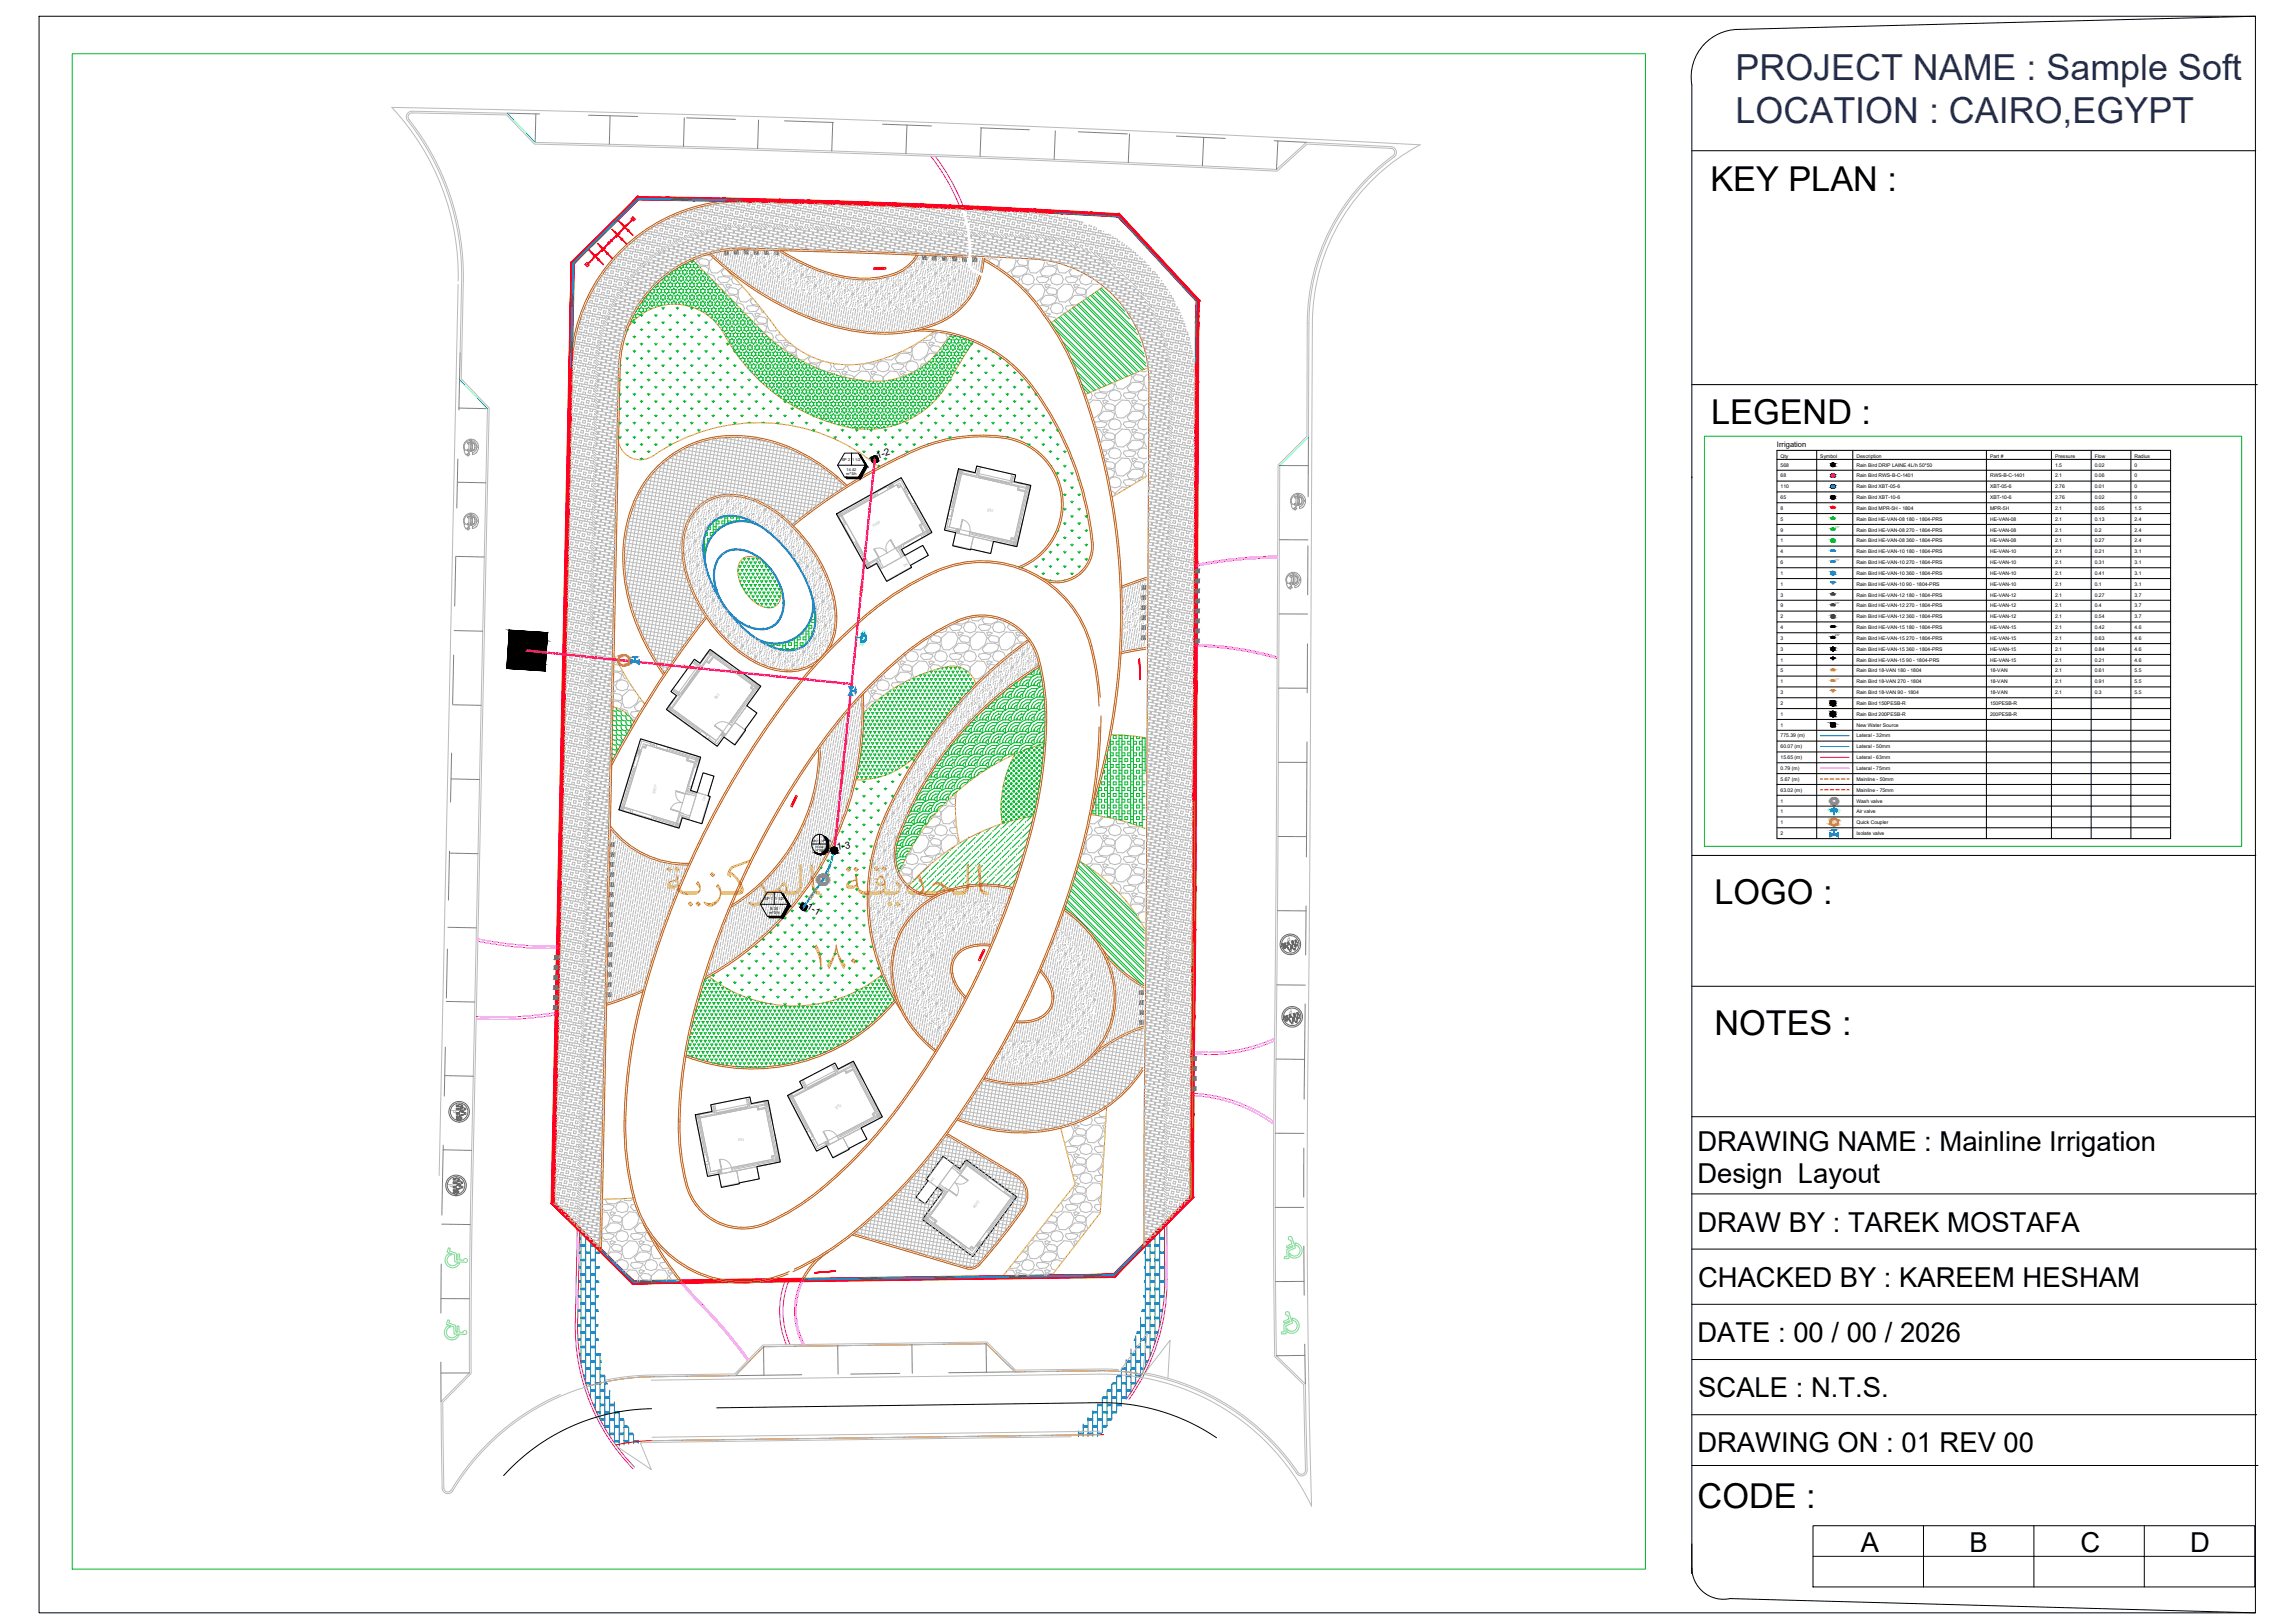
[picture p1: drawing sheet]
<svg xmlns="http://www.w3.org/2000/svg" width="1189mm" height="841mm" viewBox="0 0 1189 841" stroke-linecap="round" stroke-linejoin="round" font-family="sans-serif">
<defs><g id="words">
<text font-size="83.8" fill="#a953a0" x="369" y="520">180</text>
<g font-size="18.6" fill="#22346e">
<text x="899" y="41">PROJECT NAME : Sample Soft</text>
<text x="899" y="64">LOCATION : CAIRO,EGYPT</text>
</g>
<g font-size="17.8">
<text x="886" y="99">KEY PLAN :</text>
<text x="887" y="220">LEGEND :</text>
<text x="889" y="469">LOGO :</text>
<text x="888" y="536">NOTES :</text>
<text x="880" y="782">CODE :</text>
</g>
<g font-size="14.2">
<text x="880" y="596">DRAWING NAME : Mainline Irrigation</text>
<text x="880" y="613">Design Layout</text>
<text x="880" y="638">DRAW BY : TAREK MOSTAFA</text>
<text x="880" y="667">CHACKED BY : KAREEM HESHAM</text>
<text x="880" y="695">DATE : 00 / 00 / 2026</text>
<text x="880" y="724">SCALE : N.T.S.</text>
<text x="880" y="753">DRAWING ON : 01 REV 00</text>
<text x="964" y="804">A</text>
<text x="1021" y="804">B</text>
<text x="1078" y="804">C</text>
<text x="1135" y="804">D</text>
</g>
<g font-size="5">
<text x="455" y="238" transform="rotate(-18 455 238)">1-2</text>
<text x="434" y="440" transform="rotate(-9 434 440)">1-3</text>
<text x="418" y="471" transform="rotate(30 418 471)">1-1</text>
</g>
<text font-size="3.9" x="921" y="232">Irrigation</text>
<g font-size="3.3" fill="#636466">
<text x="668" y="485" transform="rotate(165 668 485)">P</text>
<text x="669" y="523" transform="rotate(165 669 523)">P</text>
<text x="234" y="575" transform="rotate(90 234 575)">P</text>
<text x="232" y="614" transform="rotate(90 232 614)">P</text>
</g>
<g font-size="2.6">
<text x="923" y="237">Qty</text>
<text x="943" y="237">Symbol</text>
<text x="962" y="237">Description</text>
<text x="1031" y="237">Part #</text>
<text x="1065" y="237">Pressure</text>
<text x="1086" y="237">Flow</text>
<text x="1106" y="237">Radius</text>
<text x="923" y="242">568</text>
<text x="962" y="242">Rain Bird DRIP LAINE 4L/h 50*50</text>
<text x="1065" y="242">1.5</text>
<text x="1086" y="242">0.02</text>
<text x="1106" y="242">0</text>
<text x="923" y="247">68</text>
<text x="962" y="247">Rain Bird RWS-B-C-1401</text>
<text x="1031" y="247">RWS-B-C-1401</text>
<text x="1065" y="247">2.1</text>
<text x="1086" y="247">0.06</text>
<text x="1106" y="247">0</text>
<text x="923" y="253">110</text>
<text x="962" y="253">Rain Bird XBT-05-6</text>
<text x="1031" y="253">XBT-05-6</text>
<text x="1065" y="253">2.76</text>
<text x="1086" y="253">0.01</text>
<text x="1106" y="253">0</text>
<text x="923" y="259">65</text>
<text x="962" y="259">Rain Bird XBT-10-6</text>
<text x="1031" y="259">XBT-10-6</text>
<text x="1065" y="259">2.76</text>
<text x="1086" y="259">0.02</text>
<text x="1106" y="259">0</text>
<text x="923" y="264">8</text>
<text x="923" y="270">5</text>
<text x="962" y="264">Rain Bird MPR-5H - 1804</text>
<text x="962" y="270">Rain Bird HE-VAN-08 180 - 1804-PRS</text>
<text x="1031" y="264">MPR-5H</text>
<text x="1031" y="270">HE-VAN-08</text>
<text x="1065" y="264">2.1</text>
<text x="1065" y="270">2.1</text>
<text x="1086" y="264">0.05</text>
<text x="1086" y="270">0.13</text>
<text x="1106" y="264">1.5</text>
<text x="1106" y="270">2.4</text>
<text x="923" y="275">9</text>
<text x="962" y="275">Rain Bird HE-VAN-08 270 - 1804-PRS</text>
<text x="1031" y="275">HE-VAN-08</text>
<text x="1065" y="275">2.1</text>
<text x="1086" y="275">0.2</text>
<text x="1106" y="275">2.4</text>
<text x="923" y="281">1</text>
<text x="962" y="281">Rain Bird HE-VAN-08 360 - 1804-PRS</text>
<text x="1031" y="281">HE-VAN-08</text>
<text x="1065" y="281">2.1</text>
<text x="1086" y="281">0.27</text>
<text x="1106" y="281">2.4</text>
<text x="923" y="287">4</text>
<text x="962" y="287">Rain Bird HE-VAN-10 180 - 1804-PRS</text>
<text x="1031" y="287">HE-VAN-10</text>
<text x="1065" y="287">2.1</text>
<text x="1086" y="287">0.21</text>
<text x="1106" y="287">3.1</text>
<text x="923" y="292">6</text>
<text x="962" y="292">Rain Bird HE-VAN-10 270 - 1804-PRS</text>
<text x="1031" y="292">HE-VAN-10</text>
<text x="1065" y="292">2.1</text>
<text x="1086" y="292">0.31</text>
<text x="1106" y="292">3.1</text>
<text x="923" y="298">1</text>
<text x="962" y="298">Rain Bird HE-VAN-10 360 - 1804-PRS</text>
<text x="1031" y="298">HE-VAN-10</text>
<text x="1065" y="298">2.1</text>
<text x="1086" y="298">0.41</text>
<text x="1106" y="298">3.1</text>
<text x="923" y="304">1</text>
<text x="962" y="304">Rain Bird HE-VAN-10 90 - 1804-PRS</text>
<text x="1031" y="304">HE-VAN-10</text>
<text x="1065" y="304">2.1</text>
<text x="1086" y="304">0.1</text>
<text x="1106" y="304">3.1</text>
<text x="923" y="309">3</text>
<text x="962" y="309">Rain Bird HE-VAN-12 180 - 1804-PRS</text>
<text x="1031" y="309">HE-VAN-12</text>
<text x="1065" y="309">2.1</text>
<text x="1086" y="309">0.27</text>
<text x="1106" y="309">3.7</text>
<text x="923" y="315">9</text>
<text x="962" y="315">Rain Bird HE-VAN-12 270 - 1804-PRS</text>
<text x="1031" y="315">HE-VAN-12</text>
<text x="1065" y="315">2.1</text>
<text x="1086" y="315">0.4</text>
<text x="1106" y="315">3.7</text>
<text x="923" y="320">2</text>
<text x="962" y="320">Rain Bird HE-VAN-12 360 - 1804-PRS</text>
<text x="1031" y="320">HE-VAN-12</text>
<text x="1065" y="320">2.1</text>
<text x="1086" y="320">0.54</text>
<text x="1106" y="320">3.7</text>
<text x="923" y="326">4</text>
<text x="962" y="326">Rain Bird HE-VAN-15 180 - 1804-PRS</text>
<text x="1031" y="326">HE-VAN-15</text>
<text x="1065" y="326">2.1</text>
<text x="1086" y="326">0.42</text>
<text x="1106" y="326">4.6</text>
<text x="923" y="332">3</text>
<text x="962" y="332">Rain Bird HE-VAN-15 270 - 1804-PRS</text>
<text x="1031" y="332">HE-VAN-15</text>
<text x="1065" y="332">2.1</text>
<text x="1086" y="332">0.63</text>
<text x="1106" y="332">4.6</text>
<text x="923" y="337">3</text>
<text x="962" y="337">Rain Bird HE-VAN-15 360 - 1804-PRS</text>
<text x="1031" y="337">HE-VAN-15</text>
<text x="1065" y="337">2.1</text>
<text x="1086" y="337">0.84</text>
<text x="1106" y="337">4.6</text>
<text x="923" y="343">1</text>
<text x="962" y="343">Rain Bird HE-VAN-15 90 - 1804-PRS</text>
<text x="1031" y="343">HE-VAN-15</text>
<text x="1065" y="343">2.1</text>
<text x="1086" y="343">0.21</text>
<text x="1106" y="343">4.6</text>
<text x="923" y="348">5</text>
<text x="962" y="348">Rain Bird 18-VAN 180 - 1804</text>
<text x="1031" y="348">18-VAN</text>
<text x="1065" y="348">2.1</text>
<text x="1086" y="348">0.61</text>
<text x="1106" y="348">5.5</text>
<text x="923" y="354">1</text>
<text x="923" y="360">3</text>
<text x="962" y="354">Rain Bird 18-VAN 270 - 1804</text>
<text x="962" y="360">Rain Bird 18-VAN 90 - 1804</text>
<text x="1031" y="354">18-VAN</text>
<text x="1031" y="360">18-VAN</text>
<text x="1065" y="354">2.1</text>
<text x="1065" y="360">2.1</text>
<text x="1086" y="354">0.91</text>
<text x="1086" y="360">0.3</text>
<text x="1106" y="354">5.5</text>
<text x="1106" y="360">5.5</text>
<text x="923" y="365">2</text>
<text x="962" y="365">Rain Bird 150PESB-R</text>
<text x="1031" y="365">150PESB-R</text>
<text x="923" y="371">1</text>
<text x="962" y="371">Rain Bird 200PESB-R</text>
<text x="1031" y="371">200PESB-R</text>
<text x="923" y="377">1</text>
<text x="962" y="377">New Water Source</text>
<text x="923" y="382">775.39 (m)</text>
<text x="962" y="382">Lateral - 32mm</text>
<text x="923" y="388">60.07 (m)</text>
<text x="962" y="388">Lateral - 50mm</text>
<text x="923" y="393">15.65 (m)</text>
<text x="962" y="393">Lateral - 63mm</text>
<text x="923" y="399">0.79 (m)</text>
<text x="962" y="399">Lateral - 75mm</text>
<text x="923" y="405">5.67 (m)</text>
<text x="962" y="405">Mainline - 50mm</text>
<text x="923" y="410">63.02 (m)</text>
<text x="962" y="410">Mainline - 75mm</text>
<text x="923" y="416">1</text>
<text x="962" y="416">Wash valve</text>
<text x="923" y="421">1</text>
<text x="962" y="421">Air valve</text>
<text x="923" y="427">1</text>
<text x="962" y="427">Quick Coupler</text>
<text x="923" y="433">2</text>
<text x="962" y="433">Isolate valve</text>
</g>
<g font-size="2.5" fill="#f00">
<text x="447" y="309" transform="rotate(-84 447 309)">75mm</text>
<text x="354" y="346" transform="rotate(6 354 346)">75mm</text>
<text x="437" y="401" transform="rotate(-84 437 401)">75mm</text>
<text x="429" y="454" transform="rotate(-74 429 454)">50mm</text>
<text x="420" y="466" transform="rotate(-55 420 466)">50mm</text>
</g>
<text font-size="2.1" fill="#f8991e" x="321" y="343">Q.C</text>
<g font-size="2">
<text x="436" y="239">SP 2</text>
<text x="442" y="239">1 1/2&quot;</text>
<text x="439" y="244">14.42</text>
<text x="439" y="246">m^3/h</text>
<text x="396" y="466">SP 1</text>
<text x="402" y="466">1 1/2&quot;</text>
<text x="399" y="474">m^3/h</text>
<text x="399" y="471">8.35</text>
</g>
<g font-size="2" fill="#bababa">
<text x="372" y="359" transform="rotate(126 372 359)">F&amp;B</text>
<text x="507" y="622" transform="rotate(126 507 622)">SHOP</text>
</g>
<g font-size="1.8" fill="#bababa">
<text x="469" y="294" transform="rotate(-29 469 294)">DN</text>
<text x="365" y="415" transform="rotate(-73 365 415)">DN</text>
<text x="483" y="610" transform="rotate(126 483 610)">DN</text>
</g>
<text font-size="1.8" fill="#a953a0" x="425" y="457">W.V</text>
<text font-size="1.4" fill="#f8991e" x="949" y="427">Q.C</text>
<g font-size="1.4">
<text x="421" y="436">DR 1</text>
<text x="426" y="436">2&quot;</text>
<text x="423" y="439">15.894</text>
<text x="423" y="441">m^3/h</text>
</g>
<text font-size="1.3" fill="#093" x="951" y="274">270°</text>
<text font-size="1.3" fill="#006ad5" x="951" y="290">270°</text>
<text font-size="1.3" fill="#6b4d2c" x="951" y="313">270°</text>
<text font-size="1.3" fill="#0ff" x="447" y="330" transform="rotate(95 447 330)">A.V</text>
<text font-size="1.3" x="951" y="330">270°</text>
<text font-size="1.3" fill="#daae3e" x="951" y="352">270°</text>
<text font-size="1.2" fill="#a953a0" x="949" y="416">W.V</text>
</g></defs>
<!-- layer: L-LGND-IRRI -->
<g fill="none" stroke="#000" stroke-width=".52">
<path d="M921 233h204v202h-204zM921 238h204M941 233v202M960 233v202M1029 233v202M1063 233v202M1084 233v202M1104 233v202M921 244h204M921 249h204M921 255h204M921 261h204"/>
<path d="M921 266h204M921 272h204M921 277h204M921 283h204M921 289h204M921 294h204M921 300h204M921 305h204M921 311h204M921 317h204M921 322h204M921 328h204"/>
<path d="M921 334h204M921 339h204M949 330h1l1 1h-2zM949 324h1l1 1h-2zM921 345h204M921 350h204M921 356h204M949 341h2l-1 1zM921 362h204M921 367h204M921 373h204M921 378h204"/>
<path d="M949 364h2M949 370h2M949 377h.1M950 375v1zM950 376h.1M950 363v3M950 369v2M921 384h204M921 390h204M921 395h204M921 401h204M921 406h204"/>
<path d="M921 412h204M921 418h204M921 423h204M921 429h204"/>
<circle cx="950" cy="258" r=".9"/>
<circle cx="950" cy="241" r=".9"/>
<circle cx="950" cy="336" r=".9"/>
<circle cx="950" cy="364" r="1.4"/>
<circle cx="950" cy="370" r="1.4"/>
</g>
<g fill="#000" stroke="#000" stroke-width=".52">
<path d="M949 240h1zM949 324h1zM949 330h1zM949 335h1zM949 363h1zM949 369h1zM950 375h1zM950 376h1zM950 366h1zM950 371h1z"/>
<path d="M949 240h1zM949 240h1z"/>
<path d="M949 242h1zM949 242h1z"/>
<path d="M949 240h2zM949 240h2z"/>
<path d="M949 242h1zM949 242h1z"/>
<path d="M949 240h2zM949 240h2z"/>
<path d="M949 242h2zM949 242h1z"/>
<path d="M949 240h2zM949 240h2z"/>
<path d="M949 241h2zM949 241l2 1z"/>
<path d="M949 240l2 1zM949 240l2 1z"/>
<path d="M949 241h2zM949 241h2z"/>
<path d="M949 241h2zM949 241h2z"/>
<path d="M949 241h2zM949 241h2z"/>
<path d="M949 241h2zM949 241h2z"/>
<path d="M949 241h2zM949 241h2z"/>
<path d="M949 241h2zM949 241h2z"/>
<path d="M949 324h1zM949 324h1z"/>
<path d="M949 330h1zM949 330h1z"/>
<path d="M949 335l1 1zM949 336h1z"/>
<path d="M949 337h1zM949 337h1z"/>
<path d="M949 324h2zM949 324h2z"/>
<path d="M949 330h2zM949 330h2z"/>
<path d="M949 336h2zM949 336h2z"/>
<path d="M949 337h1zM949 337h1z"/>
<path d="M949 330h2zM949 330h2z"/>
<path d="M949 336h2zM949 336h2z"/>
<path d="M949 337h2zM949 337h1z"/>
<path d="M949 324l2 1zM949 324l2 1z"/>
<path d="M949 330h2zM949 330h2z"/>
<path d="M949 336h2zM949 336h2z"/>
<path d="M949 337h2zM949 337h2z"/>
<path d="M949 325h2zM949 325h2z"/>
<path d="M949 325h2zM949 325h2z"/>
<path d="M949 330h2zM949 330h2z"/>
<path d="M949 336h2zM949 336h2z"/>
<path d="M949 337h2zM949 337h2z"/>
<path d="M949 325h2zM949 325h2z"/>
<path d="M949 330l2 1zM949 330l2 1z"/>
<path d="M949 336h2zM949 336h2z"/>
<path d="M949 337h2zM949 337h2z"/>
<path d="M949 325h2zM949 325h2z"/>
<path d="M949 331h2zM949 331h2z"/>
<path d="M949 336h2zM949 336h2z"/>
<path d="M949 336h2zM949 336l2 1z"/>
<path d="M949 336h2zM949 336h2z"/>
<path d="M949 341h2zM949 341h2z"/>
<path d="M950 341h1zM949 341h2zM949 341h2zM949 341h2z"/>
<path d="M949 341h2zM949 341h2zM949 341h2zM949 341h2z"/>
<path d="M949 341h2zM949 341h2zM949 341l1 1 1-1z"/>
<path d="M949 377h2zM949 377h2z"/>
<path d="M949 375l1 1v-1zM949 375l1 1h-1z"/>
<path d="M949 363h1zM949 363h1z"/>
<path d="M949 363h1zM949 363h1z"/>
<path d="M949 363h1zM949 363h1z"/>
<path d="M949 363l1 1zM949 363l1 1z"/>
<path d="M949 364h1zM949 364h1z"/>
<path d="M949 364h1zM949 364h1z"/>
<path d="M949 364h1zM949 364h1z"/>
<path d="M949 364h1zM949 364h1z"/>
<path d="M949 364h1zM949 364h1z"/>
<path d="M949 369h1zM949 369h1z"/>
<path d="M949 369h1zM949 369h1z"/>
<path d="M949 369h1zM949 369h1z"/>
<path d="M949 369h1zM949 369h1z"/>
<path d="M949 369h1zM949 369h1z"/>
<path d="M949 369l1 1zM949 369l1 1z"/>
<path d="M949 370h1zM949 370h1z"/>
<path d="M949 370h1zM949 370h1z"/>
<path d="M949 370h1zM949 370h1z"/>
<path d="M950 366h1zM950 366h1z"/>
<path d="M950 371h1zM950 371h1z"/>
<path d="M951 375v2zM951 375v2zM949 375h2zM949 375h2zM949 375v2zM949 375v2z"/>
<path d="M949 375h2zM949 375h2z"/>
<path d="M950 375h1zM950 375h1zM950 375h1z"/>
<path d="M950 375h1zM950 375h1zM950 375h1z"/>
<path d="M950 375h1zM950 375h1z"/>
<path d="M950 375h1zM950 375h1z"/>
<path d="M950 375h1zM950 375h1z"/>
<path d="M950 375h1zM950 375h1z"/>
<path d="M950 375h1zM950 375h1z"/>
<path d="M950 375h1zM950 375h1z"/>
<path d="M950 375h1zM950 375h1z"/>
<path d="M950 375h1zM950 375h1z"/>
<path d="M950 375h1zM950 375h1z"/>
<path d="M950 375h1zM950 375h1z"/>
<path d="M950 375h1zM950 375h1z"/>
<path d="M950 375h1zM950 375h1z"/>
<path d="M950 375h1zM950 375h1z"/>
<path d="M950 375h1zM950 375h1z"/>
<path d="M950 375h1zM950 375h1z"/>
<path d="M950 375h1zM950 375h1z"/>
<path d="M950 375l1 1zM950 375l1 1z"/>
<path d="M950 376h1zM950 376h1z"/>
<path d="M950 376h1zM950 376h1z"/>
<path d="M950 376h1zM950 376h1z"/>
<path d="M950 376h1zM950 376h1z"/>
<path d="M950 376h1zM950 376h1z"/>
<path d="M950 376h1zM950 376h1z"/>
<path d="M950 376h1zM950 376h1z"/>
<path d="M950 376h1zM950 376h1z"/>
<path d="M950 376h1zM950 376h1z"/>
<path d="M950 376h1zM950 376h1z"/>
<path d="M950 376h1zM950 376h1z"/>
<path d="M950 376h1zM950 376h1zM950 376h1z"/>
<path d="M950 376h1zM950 376h1zM950 376h1z"/>
<path d="M950 376h1zM950 376h1zM950 376h1z"/>
<path d="M950 376h1zM950 376h1zM950 376h1z"/>
<path d="M950 376h1zM950 376h1zM950 376h1z"/>
<path d="M950 376h1zM950 376h1h-1z"/>
<path d="M949 376l2 1zM949 376l2 1z"/>
<path d="M950 365h1zM950 365l1 1z"/>
<path d="M950 371h1zM950 371h1z"/>
<path d="M950 365h1zM950 365h1z"/>
<path d="M950 371h1zM950 371h1z"/>
<path d="M950 365h1zM950 365h1z"/>
<path d="M950 371h1zM950 371h1z"/>
<path d="M950 365h1zM950 365h1z"/>
<path d="M950 370h1zM950 370l1 1z"/>
<path d="M950 365h1zM950 365h1z"/>
<path d="M950 370h1zM950 370h1z"/>
<path d="M950 364h1zM950 364h1z"/>
<path d="M950 364l1 1zM950 364l1 1z"/>
<path d="M950 370h1zM950 370h1z"/>
<path d="M950 370h1zM950 370h1z"/>
</g>
<!-- layer: L-SYMB-TRIM -->
<g fill="#000" stroke="#000" stroke-width=".52">
<path d="M453 237v-1zM453 240h1zM453 240l1-1zM949 246h1zM949 251h1zM949 257h1zM949 363h1zM949 369h1z"/>
<path d="M453 237v-1zM452 237l1-1z"/>
<path d="M452 237l2-1zM452 237l2-1z"/>
<path d="M452 237l2-1zM452 237l2-1z"/>
<path d="M452 237h2zM452 237h2z"/>
<path d="M452 237h2zM452 237h2z"/>
<path d="M452 238l3-1zM452 238l3-1z"/>
<path d="M452 238l3-1zM452 238l3-1z"/>
<path d="M453 240l2-1zM453 240l1-1z"/>
<path d="M452 238l3-1zM452 238l3-1z"/>
<path d="M453 240l2-1zM453 240l2-1z"/>
<path d="M452 238h3zM452 238h3z"/>
<path d="M453 240l2-1zM453 240l2-1z"/>
<path d="M452 239l3-1zM452 239l3-1z"/>
<path d="M452 239h3zM452 239h3z"/>
<path d="M452 239l3-1zM452 239l3-1z"/>
<path d="M452 239l3-1zM452 239h3z"/>
<path d="M452 239l3-1zM452 239l3-1z"/>
<path d="M949 246h1zM949 246h1z"/>
<path d="M949 247h1zM949 247h1z"/>
<path d="M949 251h1zM949 251h1z"/>
<path d="M949 253h1zM949 253h1z"/>
<path d="M949 257h1zM949 257h1z"/>
<path d="M949 259h1zM949 259h1z"/>
<path d="M949 246h2zM949 246h2z"/>
<path d="M949 247h1zM949 247h1z"/>
<path d="M949 251h2zM949 251h2z"/>
<path d="M949 253h1zM949 253h1z"/>
<path d="M949 257h2zM949 257h2z"/>
<path d="M949 258h1zM949 258l1 1z"/>
<path d="M949 246h2zM949 246h2z"/>
<path d="M949 247h2zM949 247h1z"/>
<path d="M949 251h2zM949 251h2z"/>
<path d="M949 253h2zM949 253h1z"/>
<path d="M949 257h2zM949 257h2z"/>
<path d="M949 258h2zM949 258h1z"/>
<path d="M949 246h2zM949 246h2z"/>
<path d="M949 247h2zM949 247h2z"/>
<path d="M949 251l2 1zM949 251l2 1z"/>
<path d="M949 253h2zM949 253h2z"/>
<path d="M949 257h2zM949 257h2z"/>
<path d="M949 258h2zM949 258h2z"/>
<path d="M949 246h2zM949 246h2z"/>
<path d="M949 247h2zM949 247h2z"/>
<path d="M949 252h2zM949 252h2z"/>
<path d="M949 253h2zM949 253h2z"/>
<path d="M949 257h2zM949 257h2z"/>
<path d="M949 258h2zM949 258h2z"/>
<path d="M949 246h2zM949 246h2z"/>
<path d="M949 247h2zM949 247h2z"/>
<path d="M949 252h2zM949 252h2z"/>
<path d="M949 253h2zM949 253h2z"/>
<path d="M949 257h2zM949 257h2z"/>
<path d="M949 258h2zM949 258h2z"/>
<path d="M949 246h2zM949 246h2z"/>
<path d="M949 247h2zM949 247h2z"/>
<path d="M949 252h2zM949 252h2z"/>
<path d="M949 253h2zM949 253h2z"/>
<path d="M949 257h2zM949 257h2z"/>
<path d="M949 258h2zM949 258h2z"/>
<path d="M949 246h2zM949 246h2z"/>
<path d="M949 247h2zM949 247h2z"/>
<path d="M949 252h2zM949 252h2z"/>
<path d="M949 252h2zM949 252l2 1z"/>
<path d="M949 257h2zM949 257h2z"/>
<path d="M949 258h2zM949 258h2z"/>
<path d="M949 246h2zM949 246h2z"/>
<path d="M949 247h2zM949 247h2z"/>
<path d="M949 252h2zM949 252h2z"/>
<path d="M949 252h2zM949 252h2z"/>
<path d="M949 257l2 1zM949 257l2 1z"/>
<path d="M949 258h2zM949 258h2z"/>
<path d="M949 246h2zM949 246h2z"/>
<path d="M949 246h2zM949 246h2z"/>
<path d="M949 247h2zM949 247h2z"/>
<path d="M949 247h2zM949 247h2z"/>
<path d="M949 252h2zM949 252h2z"/>
<path d="M949 252h2zM949 252h2z"/>
<path d="M949 252h2zM949 252h2z"/>
<path d="M949 252h2zM949 252h2z"/>
<path d="M949 258h2zM949 258h2z"/>
<path d="M949 258h2zM949 258h2z"/>
<path d="M949 258h2zM949 258h2z"/>
<path d="M949 258h2zM949 258h2z"/>
<path d="M949 246h2zM949 246l2 1z"/>
<path d="M949 252h2zM949 252h2z"/>
<path d="M949 258h2zM949 258h2z"/>
<path d="M264 327l18 21 2-20zM264 327l18 21-19-2z"/>
<path d="M949 363h2zM949 363h2z"/>
<path d="M949 366h1zM949 366h1z"/>
<path d="M949 369h2zM949 369h2z"/>
<path d="M949 371h1zM949 371h1z"/>
<path d="M949 363h2zM949 363h2z"/>
<path d="M949 366h2zM949 366h1z"/>
<path d="M949 369h2zM949 369h2z"/>
<path d="M949 371h2zM949 371h1z"/>
<path d="M949 375l2 2v-2zM949 375l2 2h-2z"/>
<path d="M949 363l2 1zM949 363l2 1z"/>
<path d="M949 365h2zM949 365l2 1z"/>
<path d="M949 369h2zM949 369h2z"/>
<path d="M949 371h2zM949 371h2z"/>
<path d="M949 364h2zM949 364h2z"/>
<path d="M949 365h2zM949 365h2z"/>
<path d="M949 369h2zM949 369h2z"/>
<path d="M949 371h2zM949 371h2z"/>
<path d="M949 364h2zM949 364h2z"/>
<path d="M949 365h2zM949 365h2z"/>
<path d="M949 369l2 1zM949 369l2 1z"/>
<path d="M949 371h2zM949 371h2z"/>
<path d="M949 364h2zM949 364h2z"/>
<path d="M949 365h2zM949 365h2z"/>
<path d="M949 370h2zM949 370h2z"/>
<path d="M949 370h2zM949 370l2 1z"/>
<path d="M949 364h2zM949 364h2z"/>
<path d="M949 365h2zM949 365h2z"/>
<path d="M949 370h2zM949 370h2z"/>
<path d="M949 370h2zM949 370h2z"/>
<path d="M949 364h2zM949 364l2 1z"/>
<path d="M949 370h2zM949 370h2z"/>
<path d="M432 439h1zM432 439h1z"/>
<path d="M432 439h1zM431 439h2z"/>
<path d="M431 439h2zM431 440l2-1z"/>
<path d="M431 440l2-1zM431 440l2-1z"/>
<path d="M431 440h3zM431 440h3z"/>
<path d="M431 440h3zM431 440h3z"/>
<path d="M431 440h3zM431 440h3z"/>
<path d="M431 440h3zM431 440h3z"/>
</g>
<!-- layer: L-LGND-IRRI -->
<circle cx="950" cy="246" r=".9" fill="none" stroke="#f0f" stroke-width=".52"/>
<g fill="none" stroke="#00f" stroke-width=".52">
<path d="M943 381h15"/>
<circle cx="950" cy="252" r=".9"/>
</g>
<g fill="#f00" stroke="#f00" stroke-width=".52">
<path d="M949 262h1z"/>
<path d="M949 262l1 1zM949 263h1z"/>
<path d="M949 263h2zM949 263h2z"/>
<path d="M949 263h2zM949 263h2z"/>
<path d="M949 263h2zM949 263h2z"/>
<path d="M949 263h2zM949 263h2z"/>
<path d="M949 263h2zM949 263h2z"/>
<path d="M949 263h2zM949 263h2z"/>
</g>
<g fill="none" stroke="#f00" stroke-width=".52">
<path d="M949 263l1-1 1 1h-2zM943 404h2M943 409h2M946 404h1M946 409h1M948 404h2M948 409h2M951 404h2M951 409h2M954 404h2M954 409h2M957 404h1"/>
<path d="M957 409h1"/>
</g>
<g fill="#093" stroke="#093" stroke-width=".52">
<path d="M949 268h1z"/>
<path d="M949 274h1z"/>
<path d="M949 279h1z"/>
<path d="M949 268h1zM949 268h1z"/>
<path d="M949 268h2zM949 268h2z"/>
<path d="M949 268h2zM949 268h2z"/>
<path d="M949 268l2 1zM949 268l2 1z"/>
<path d="M949 269h2zM949 269h2z"/>
<path d="M949 269h2zM949 269h2z"/>
<path d="M949 269h2zM949 269h2z"/>
<path d="M949 274h1zM949 274h1z"/>
<path d="M949 274h2zM949 274h2z"/>
<path d="M949 274h2zM949 274h2z"/>
<path d="M949 274h2zM949 274h2z"/>
<path d="M949 274h2zM949 274h2z"/>
<path d="M949 274h2zM949 274h2z"/>
<path d="M949 274l2 1zM949 274l2 1z"/>
<path d="M949 279h1zM949 279h1z"/>
<path d="M949 279l2 1zM949 280h2z"/>
<path d="M949 280h2zM949 280h2z"/>
<path d="M949 280h2zM949 280h2z"/>
<path d="M949 280h2zM949 280h2z"/>
<path d="M949 280h2zM949 280h2z"/>
<path d="M949 280h2zM949 280h2z"/>
<path d="M949 280h2zM949 280h2z"/>
<path d="M949 280h2zM949 280h2z"/>
<path d="M949 280h2zM949 280l2 1z"/>
<path d="M949 281h2zM949 281h2z"/>
<path d="M949 281h2zM949 281h2z"/>
<path d="M949 281h2zM949 281h1z"/>
<path d="M949 281h1zM949 281h1z"/>
<path d="M949 281h1zM949 281h1z"/>
</g>
<g fill="none" stroke="#093" stroke-width=".52">
<path d="M949 274h1l1 1h-2zM949 268h1l1 1h-2z"/>
<circle cx="950" cy="280" r=".9"/>
</g>
<g fill="#006ad5" stroke="#006ad5" stroke-width=".52">
<path d="M949 285h1z"/>
<path d="M950 290v1z"/>
<path d="M949 291h1z"/>
<path d="M949 296h1z"/>
<path d="M949 285h1zM949 285h1z"/>
<path d="M949 285h2zM949 285h2z"/>
<path d="M949 285h2zM949 285h2z"/>
<path d="M949 285h2zM949 285h2z"/>
<path d="M949 285h2zM949 285h2z"/>
<path d="M949 285l2 1zM949 285l2 1z"/>
<path d="M949 286h2zM949 286h2z"/>
<path d="M949 291h1zM949 291h1z"/>
<path d="M949 291h2zM949 291h2z"/>
<path d="M949 291h2zM949 291h2z"/>
<path d="M949 291h2zM949 291h2z"/>
<path d="M949 291h2zM949 291h2z"/>
<path d="M949 291h2zM949 291h2z"/>
<path d="M949 291h2zM949 291h2z"/>
<path d="M949 296h1zM949 296h1z"/>
<path d="M949 296h2zM949 296h2z"/>
<path d="M949 296h2zM949 296h2z"/>
<path d="M949 296l2 1zM949 296l2 1z"/>
<path d="M949 297h2zM949 297h2z"/>
<path d="M949 297h2zM949 297h2z"/>
<path d="M949 297h2zM949 297h2z"/>
<path d="M949 297h2zM949 297h2z"/>
<path d="M949 297h2zM949 297h2z"/>
<path d="M949 297h2zM949 297h2z"/>
<path d="M949 297h2zM949 297l2 1z"/>
<path d="M949 298h2zM949 298h2z"/>
<path d="M949 298h2zM949 298h1z"/>
<path d="M949 298h1zM949 298h1z"/>
<path d="M949 298h1zM949 298h1z"/>
<path d="M950 301h1zM949 301h2zM949 301h2zM949 301h2z"/>
<path d="M949 301l2 1zM949 302h2zM949 302h2zM949 302h2z"/>
<path d="M949 302h2zM949 302h2zM949 302l1 1 1-1z"/>
<path d="M949 302h2zM949 302h2z"/>
</g>
<g fill="none" stroke="#006ad5" stroke-width=".52">
<path d="M949 291h1h1h-2zM949 285h1l1 1h-2zM949 302h2l-1 1z"/>
<circle cx="950" cy="297" r=".9"/>
</g>
<g fill="#6b4d2c" stroke="#6b4d2c" stroke-width=".52">
<path d="M949 307h1z"/>
<path d="M949 313h1z"/>
<path d="M949 319h1z"/>
<path d="M949 307h1zM949 307h1z"/>
<path d="M949 307l2 1zM949 308h2z"/>
<path d="M949 308h2zM949 308h2z"/>
<path d="M949 308h2zM949 308h2z"/>
<path d="M949 308h2zM949 308h2z"/>
<path d="M949 308h2zM949 308h2z"/>
<path d="M949 308h2zM949 308h2z"/>
<path d="M949 313h1zM949 313h1z"/>
<path d="M949 313h2zM949 313h2z"/>
<path d="M949 313h2zM949 313h2z"/>
<path d="M949 313h2zM949 313h2z"/>
<path d="M949 313l2 1zM949 313l2 1z"/>
<path d="M949 314h2zM949 314h2z"/>
<path d="M949 314h2zM949 314h2z"/>
<path d="M949 319h1zM949 319h1z"/>
<path d="M949 319h2zM949 319h2z"/>
<path d="M949 319h2zM949 319h2z"/>
<path d="M949 319h2zM949 319h2z"/>
<path d="M949 319h2zM949 319h2z"/>
<path d="M949 319h2zM949 319h2z"/>
<path d="M949 319h2zM949 319h2z"/>
<path d="M949 319h2zM949 319l2 1z"/>
<path d="M949 320h2zM949 320h2z"/>
<path d="M949 320h2zM949 320h2z"/>
<path d="M949 320h2zM949 320h2z"/>
<path d="M949 320h2zM949 320h2z"/>
<path d="M949 320h2zM949 320h1z"/>
<path d="M949 320h1zM949 320h1z"/>
<path d="M949 320h1zM949 320h1z"/>
</g>
<g fill="none" stroke="#6b4d2c" stroke-width=".52">
<path d="M949 313h1l1 1h-2zM949 308l1-1 1 1h-2z"/>
<circle cx="950" cy="319" r=".9"/>
</g>
<g fill="#daae3e" stroke="#daae3e" stroke-width=".52">
<path d="M949 347h1z"/>
<path d="M949 352h1z"/>
<path d="M950 357v1z"/>
<path d="M949 347h1zM949 347h1z"/>
<path d="M949 347h2zM949 347h2z"/>
<path d="M949 347h2zM949 347h2z"/>
<path d="M949 347h2zM949 347h2z"/>
<path d="M949 347h2zM949 347h2z"/>
<path d="M949 347h2zM949 347h2z"/>
<path d="M949 347l2 1zM949 347l2 1z"/>
<path d="M949 352h1zM949 352h1z"/>
<path d="M949 352h2zM949 352h2z"/>
<path d="M949 352l2 1zM949 352l2 1z"/>
<path d="M949 353h2zM949 353h2z"/>
<path d="M949 353h2zM949 353h2z"/>
<path d="M949 353h2zM949 353h2z"/>
<path d="M949 353h2zM949 353h2z"/>
<path d="M950 358h1zM949 358h2zM949 358h2zM949 358h2z"/>
<path d="M949 358h2zM949 358h2zM949 358h2zM949 358h2z"/>
<path d="M949 358h2zM949 358h2zM949 358l1 1 1-1z"/>
<path d="M949 358h2zM949 358h2z"/>
</g>
<path d="M949 358h2l-1 1zM949 352h1l1 1h-2zM949 347h1l1 1h-2z" fill="none" stroke="#daae3e" stroke-width=".52"/>
<path d="M943 387h15" fill="none" stroke="#0ff" stroke-width=".52"/>
<path d="M943 392h15" fill="none" stroke="#b800b8" stroke-width=".52"/>
<path d="M943 398h15" fill="none" stroke="#ff00bf" stroke-width=".52"/>
<!-- layer: isolate valve -->
<g fill="#00f" stroke="#00f" stroke-width=".52">
<path d="M950 433l3-2v3z"/>
<path d="M948 431l3 2-3 1z"/>
<path d="M329 343l2-1v2z"/>
<path d="M327 341l2 2-2 1z"/>
<path d="M441 358l1 2h-2z"/>
<path d="M440 356h2l-1 2z"/>
<path d="M950 430l1 3zM950 430h1v3zM949 430h2zM949 430h2z"/>
<path d="M949 430h3zM949 430h3z"/>
<path d="M329 341v2zM329 341v-1v3zM328 341l1-1zM328 340h1z"/>
<path d="M328 340l2 1zM328 341h2z"/>
<path d="M441 358h2zM441 358h2zM443 357v1zM443 357v1z"/>
<path d="M443 357v2zM443 357v2z"/>
</g>
<!-- layer: Quick Coupler -->
<g fill="none" stroke="#f8991e" stroke-width=".52">
<circle cx="323" cy="342" r="3"/>
<circle cx="323" cy="342" r="2.7"/>
<circle cx="951" cy="426" r="2"/>
<circle cx="951" cy="426" r="1.8"/>
</g>
<g fill="#f8991e" stroke="#f8991e" stroke-width=".52">
<path d="M950 424h1z"/>
<path d="M949 424h1z"/>
<path d="M951 428h1z"/>
<path d="M950 428h1z"/>
<path d="M322 340h1z"/>
<path d="M321 340h1z"/>
<path d="M325 344h1z"/>
<path d="M324 345h1z"/>
<path d="M323 345h1z"/>
<path d="M950 424h1zM950 424h1z"/>
<path d="M950 424h1zM950 424h1z"/>
<path d="M950 424h1zM950 424h1z"/>
<path d="M951 424h1zM951 424h1z"/>
<path d="M951 424h1zM951 424h1z"/>
<path d="M949 424h1zM949 424h1z"/>
<path d="M951 424h1zM951 424h1z"/>
<path d="M951 425h1zM951 425h1z"/>
<path d="M949 427l1 1zM949 427l1 1z"/>
<path d="M949 428h1zM949 428h1z"/>
<path d="M949 428h1zM949 428h1z"/>
<path d="M951 428h1zM951 428h1z"/>
<path d="M949 428h1zM949 428h1z"/>
<path d="M949 428h1zM949 428h1z"/>
<path d="M950 428h1zM950 428h1z"/>
<path d="M950 428h1zM950 428h1z"/>
<path d="M950 428h1zM950 428h1z"/>
<path d="M323 339h1zM323 339h1z"/>
<path d="M323 339h1zM322 339h2z"/>
<path d="M322 339h2zM322 339h2z"/>
<path d="M322 339l3 1zM322 340h3z"/>
<path d="M323 340h2zM323 340h2z"/>
<path d="M322 340h1zM322 340h1z"/>
<path d="M324 340h1zM324 340h1z"/>
<path d="M322 340h1zM322 340h1z"/>
<path d="M324 340h1zM324 340h1z"/>
<path d="M324 340h1zM324 340h1z"/>
<path d="M324 340h1zM324 340h1z"/>
<path d="M321 340h1zM321 340h1z"/>
<path d="M325 340h1zM325 340h1z"/>
<path d="M325 340h1zM325 340h1z"/>
<path d="M325 340l1 1zM325 340l1 1z"/>
<path d="M325 341h1zM325 341h1z"/>
<path d="M325 341h1zM325 341h1z"/>
<path d="M320 342h1zM320 342h1z"/>
<path d="M320 342h1zM320 342h1z"/>
<path d="M320 342h1zM320 342h1z"/>
<path d="M320 343h1zM320 343h1z"/>
<path d="M320 343h1zM320 343h1z"/>
<path d="M321 343v1zM321 343v1z"/>
<path d="M321 344h1zM321 344h1z"/>
<path d="M321 344h1zM321 344h1z"/>
<path d="M321 344h1zM321 344h1z"/>
<path d="M321 344l1 1zM321 344l1 1z"/>
<path d="M324 345h1zM324 345h1z"/>
<path d="M324 345h1zM324 345h1z"/>
<path d="M322 345h1zM322 345h1z"/>
<path d="M324 345h1zM324 345h1z"/>
<path d="M322 345h1zM322 345h1z"/>
<path d="M324 345h1zM323 345h2z"/>
<path d="M322 345h1zM322 345h1z"/>
<path d="M322 345h3zM322 345h2z"/>
<path d="M322 345h2zM322 345h2z"/>
<path d="M322 345h2zM322 345h2z"/>
</g>
<!-- layer: AIR VALVE -->
<g fill="#0ff" stroke="#0ff" stroke-width=".52">
<path d="M950 419h1z"/>
<path d="M949 420h1z"/>
<path d="M449 330v1z"/>
<path d="M448 329v1z"/>
<path d="M448 328v1z"/>
<path d="M951 420l1 1zM951 420l1 1z"/>
<path d="M949 420l2 1zM949 420l2 1z"/>
<path d="M950 420l1 2zM950 420l1 2z"/>
<path d="M950 419h1zM950 419h1z"/>
<path d="M950 419h1zM950 419h1z"/>
<path d="M950 419h1zM950 419h1z"/>
<path d="M950 419h2zM949 419h3z"/>
<path d="M951 419h1zM951 419h1z"/>
<path d="M949 419h1zM949 419h1z"/>
<path d="M951 419h1zM951 419h1z"/>
<path d="M949 419h1zM949 419h1z"/>
<path d="M951 419h1zM951 419h1z"/>
<path d="M949 419h1zM949 419h1z"/>
<path d="M951 419h1zM951 419h1z"/>
<path d="M949 419h1zM949 419h1z"/>
<path d="M951 419h1zM951 419h1z"/>
<path d="M949 419h1zM949 419h1z"/>
<path d="M951 419l1 1zM951 419l1 1z"/>
<path d="M949 419h1zM949 419l1 1z"/>
<path d="M951 420h1zM951 420h1z"/>
<path d="M949 420h1zM949 420h1z"/>
<path d="M951 420h1zM951 420h1z"/>
<path d="M949 420h1zM949 420h1z"/>
<path d="M447 331l-1 2h1zM446 331h1l-1 2z"/>
<path d="M447 328l-1 3h1zM446 328h1l-1 3z"/>
<path d="M444 330h3zM444 330h3z"/>
<path d="M449 330v1zM449 330v1z"/>
<path d="M449 330v2zM449 330v2z"/>
<path d="M449 330v2zM449 330v2z"/>
<path d="M449 330l-1 2zM449 329l-1 3z"/>
<path d="M449 329l-1 3zM449 329l-1 3z"/>
<path d="M448 331v1zM448 331v1z"/>
<path d="M449 329v2zM449 329v1z"/>
<path d="M448 331v1zM448 331v1z"/>
<path d="M449 329v1zM449 329l-1 1z"/>
<path d="M448 331v1zM448 331v1z"/>
<path d="M449 329l-1 1zM449 329l-1 1z"/>
<path d="M448 331v1zM448 331v1z"/>
<path d="M449 329l-1 1zM448 329v1z"/>
<path d="M448 332v1zM448 332v1z"/>
<path d="M448 329v1zM448 329v1z"/>
<path d="M448 332v1zM448 332v1z"/>
<path d="M448 329v1zM448 329v1z"/>
<path d="M448 332v1zM448 332v1z"/>
<path d="M448 332v1zM448 332v1z"/>
<path d="M448 332v1zM448 332v1z"/>
<path d="M448 332l-1 1zM448 332l-1 1z"/>
<path d="M448 332l-1 1zM447 332v1z"/>
<path d="M448 328v1zM448 328v1z"/>
<path d="M447 332v1zM447 332v1z"/>
<path d="M448 328v1zM448 328v1z"/>
<path d="M447 332v1zM447 332v1z"/>
<path d="M448 328v1zM447 328v1z"/>
<path d="M447 332v1zM447 332v1z"/>
<path d="M447 328v1zM447 328v1z"/>
<path d="M447 332v1zM447 332v1z"/>
<path d="M447 328v1zM447 328v1z"/>
<path d="M447 332v1zM447 332v1z"/>
<path d="M447 328v1zM447 328v1z"/>
</g>
<path d="M446 328h1v5h-1zM447 329a1.8 1.8 0 0 1 2 2 1.8 1.8 0 0 1-2 1M447 328a2.4 2.4 0 0 1 2 3 2.4 2.4 0 0 1-2 2M949 420a1.6 1.6 0 0 1 2-1 1.6 1.6 0 0 1 1 1M949 420l3 1zM949 420a1.2 1.2 0 0 1 2-1 1.2 1.2 0 0 1 1 1" fill="none" stroke="#0ff" stroke-width=".52"/>
<!-- layer: WASH VALVE -->
<g fill="#a953a0" stroke="#a953a0" stroke-width=".52">
<path d="M950 413h1z"/>
<path d="M950 417h1z"/>
<path d="M950 413h1zM950 413h1z"/>
<path d="M950 413h1zM950 413h1z"/>
<path d="M950 413l2 1zM949 414h3z"/>
<path d="M949 414h3zM949 414h3z"/>
<path d="M949 414h3zM949 414h3z"/>
<path d="M949 414h3zM949 414h3z"/>
<path d="M949 414h3zM949 414h3z"/>
<path d="M952 414v1zM952 414v1z"/>
<path d="M949 414v1zM949 414v1z"/>
<path d="M952 415v1zM952 415v1z"/>
<path d="M949 415v1zM949 415v1z"/>
<path d="M949 416h3zM949 416h3z"/>
<path d="M949 416h3zM949 416h3z"/>
<path d="M949 416h3zM949 416l3 1z"/>
<path d="M949 417h3zM949 417h3z"/>
<path d="M949 417h3zM949 417h2z"/>
<path d="M950 417h1zM950 417h1z"/>
<path d="M950 417h1zM950 417h1z"/>
</g>
<g fill="none" stroke="#a953a0" stroke-width=".52">
<path d="M949 414h3v2h-3z"/>
<circle cx="951" cy="415" r="2"/>
</g>
<!-- layer: H - SEPERATION LINE -->
<path d="M482 81a101 101 0 0 1 15 26M485 81a102 102 0 0 1 14 26M299 636l-1 49a105 105 0 0 0 30 76M300 637l-1 48a104 104 0 0 0 30 75M604 635v28a104 104 0 0 1-20 62M605 633v30a105 105 0 0 1-20 62M407 663a45 45 0 0 0 1 34M409 663a43 43 0 0 0 0 34" fill="none" stroke="#b800b8" stroke-width=".52"/>
<!-- layer: H - OLD HATCH -->
<g fill="none" stroke="#008ab8" stroke-width=".52">
<path d="M301 638v69M301 638h1M301 638h.1M599 640v56M600 638h1M600 638h.1M601 638h.1M601 637v50M603 638h1M603 635v35M300 657h1M300 656h1"/>
<path d="M300 656v1M300 642h1M300 641h1M301 641v1M301 649v1M301 656v1M301 653h3M301 649h-1v1h1M301 645h3M301 646h3M301 645v1M301 653h.1"/>
<path d="M302 645v1M302 653h.1M303 645v1M303 653h.1M304 640v77M304 656h2M304 649h2M304 641h1M304 657h2M304 650h2M304 642h1M304 641v1"/>
<path d="M304 649v1M304 656v1M305 641v1M305 649v1M305 656v1M305 642h.1M306 649v1M306 656v1M306 643v81M306 653h3M306 645h2M306 646h3"/>
<path d="M306 645v1M306 653h.1M307 645v1M307 653h.1M308 645v1M308 653h.1M309 645v85M309 656h2v1h-2M309 649h2M309 650h2M309 649v1M309 656v1"/>
<path d="M310 649v1M310 656v1M311 649v1M593 649h1M593 650h1M593 656h1M593 657h1M593 649v1M593 656v1M594 653h2M594 645h2M594 646h2"/>
<path d="M594 645v63M594 645v1M594 653h.1M595 645v1M595 653h.1M596 645v1M596 653h.1M596 656h3M596 649h3M596 657h3M596 650h3M596 642v61"/>
<path d="M596 642h3M596 642h.1M596 649v1M596 656v1M597 641v1M597 649v1M597 656v1M597 641h2M598 641v1M598 649v1M598 656v1M599 653h2"/>
<path d="M599 645h2M599 646h2M599 645v1M599 653h.1M600 645v1M600 653h.1M601 645v1M601 653h.1M601 656h2M601 649h2M601 641h2M601 657h2"/>
<path d="M601 650h2M601 642h2M601 641v1M601 649v1M601 656v1M602 641v1M602 649v1M602 656v1M603 641v1M603 649v1M603 656v1M603 653h1"/>
<path d="M603 645h1M603 646h1M299 680h2M299 679h2M300 672h1M300 671h1M300 671v1M300 679v1M300 664v1M301 664v1M301 671v1M301 679v1"/>
<path d="M301 675h3M301 668h3M301 664h-1v1h1M301 660h3M301 676h3M301 661h3M301 660v1M301 668h.1M301 675v1M302 660v1M302 668h.1M302 675v1"/>
<path d="M303 660v1M303 668h.1M303 675v1M304 679h2M304 671h2M304 664h2M304 680h2M304 672h2M304 665h2M304 664v1M304 671v1M304 679v1"/>
<path d="M305 664v1M305 671v1M305 679v1M306 664v1M306 671v1M306 679v1M306 675h3M306 668h3M306 660h3M306 676h3M306 661h3M306 660v1"/>
<path d="M306 668h.1M306 675v1M307 660v1M307 668h.1M307 675v1M308 660v1M308 668h.1M308 675v1M309 679h1M309 671h1v1h-1M309 664h1M309 680h1"/>
<path d="M309 665h1M309 664v1M309 671v1M309 679v1M310 664v1M310 671v1M310 679v1M592 680h2M592 679h2M592 679v1M593 672h1M593 679v1"/>
<path d="M593 664h1M593 665h1M593 664v1M593 671v1M594 675h2M594 671h-1v1M594 668h2M594 660h2M594 676h2M594 661h2M594 660v1M594 668h.1"/>
<path d="M594 675v1M595 660v1M595 668h.1M595 675v1M596 660v1M596 668h.1M596 675v1M596 679h3M596 671h3M596 664h3M596 680h3M596 672h3"/>
<path d="M596 665h3M596 664v1M596 671v1M596 679v1M597 664v1M597 671v1M597 679v1M598 664v1M598 671v1M598 679v1M599 675h2M599 668h2"/>
<path d="M599 660h2M599 676h2M599 661h2M599 660v1M599 668h.1M599 675v1M600 660v1M600 668h.1M600 675v1M601 660v1M601 668h.1M601 675v1"/>
<path d="M601 679h2M601 671h2M601 664h2M601 680h1M601 672h2M601 665h2M601 664v1M601 671v1M601 679v1M602 664v1M602 671v1M602 679v1"/>
<path d="M603 664v1M603 671v1M603 668h1M603 660h1M603 661h1M300 694h1M300 695h1M300 686v1M300 694v1M301 686v1M301 694v1M301 698h3"/>
<path d="M301 690h3M301 686h-2v1h2M301 683h3M301 691h3M301 683h.1M301 690v1M301 698h.1M302 683h.1M302 690v1M302 698h.1M303 683h.1M303 690v1"/>
<path d="M303 698h.1M304 694h2M304 686h2M304 695h2M304 687h2M304 686v1M304 694v1M305 686v1M305 694v1M306 686v1M306 694v1M306 698h3"/>
<path d="M306 690h3M306 683h3M306 691h3M306 683h.1M306 690v1M306 698h.1M307 683h.1M307 690v1M307 698h.1M308 683h.1M308 690v1M308 698h.1"/>
<path d="M309 694h1v1h-1M309 686h1M309 687h1M309 686v1M309 694v1M310 686v1M310 694v1M586 699v23M588 695h1M588 695h.1M588 694h1M588 694v1"/>
<path d="M589 698h2M589 692v26M589 691h2M589 691h.1M589 698h.1M589 690h2M589 690v1M590 690v1M590 698h.1M591 690v1M591 698h.1M591 683h.1"/>
<path d="M591 694h3M591 686h3M591 683v30h-2M591 695h3M591 687h3M592 686v1M592 694v1M593 686v1M593 694v1M594 698h2M594 690h2M594 683h2"/>
<path d="M594 691h2M594 683h.1M594 690v1M594 698h.1M595 683h.1M595 690v1M595 698h.1M596 683h.1M596 690v1M596 698h.1M596 694h3M596 686h3"/>
<path d="M596 695h3M596 687h3M596 686v1M596 694v1M597 686v1M597 694v1M598 686v1M598 694v1M599 690h1M599 683h2M599 691h1M599 683h.1"/>
<path d="M599 690v1M600 683h.1M600 690v1M601 683h.1M601 686h.1M601 687h.1M300 701h1M300 701h.1M300 702h1M301 701v1M301 705h3M301 706h3"/>
<path d="M301 705v1M302 705v1M302 713h2M303 713h1M303 705v1M303 713h.1M304 716h2M304 709h2M304 701h2M304 710h2M304 702h2M304 717h2"/>
<path d="M304 701v1M304 709v1M304 716v1M305 701v1M305 709v1M305 716v1M306 701v1M306 709v1M306 716v1M306 713h3M306 705h3M306 706h3"/>
<path d="M306 705v1M306 713h.1M307 705v1M307 713h.1M308 705v1M308 713h.1M309 701h2v34M309 716h2M309 709h2M309 717h2M309 710h2M309 702h2"/>
<path d="M309 701v1M309 709v1M309 716v1M310 701v1M310 709v1M310 716v1M311 701v1M311 709v1M311 716v1M311 713h2M311 705h1M311 706h1"/>
<path d="M311 705v1M311 713h.1M312 713h.1M313 713h.1M313 713v27M313 716h2M313 717h2M314 716v1M315 717h.1M577 717h.1M577 716h2M577 716v1"/>
<path d="M578 716v1M579 717h-3v18M579 713h.1M579 713h2M580 713h.1M581 713h.1M581 716h3M581 717h3M581 713h-2v19M581 710h3M581 709v20M581 709h3"/>
<path d="M582 709v1M582 716v1M583 709v1M583 716v1M584 713h2M584 705h2M584 706h2M584 705v20M584 705v1M584 713h.1M585 705v1M585 713h.1"/>
<path d="M586 705v1M586 713h.1M586 716h3M586 709h3M586 701h3M586 717h3M586 710h3M586 702h3M587 701v1M587 709v1M587 716v1M588 701v1"/>
<path d="M588 709v1M588 716v1M589 713h2M589 705h2M589 706h2M589 705v1M589 713h.1M590 705v1M590 713h.1M591 705v1M591 713h.1M591 709h2"/>
<path d="M591 701h3M591 710h2M591 702h3M592 701v1M592 709v1M593 701v1M593 709v1M593 709h.1M594 705h1M594 705v1M595 705v1h-1M596 701h1"/>
<path d="M596 702h.1M596 701v1M306 724h.1M306 720h3M306 721h3M306 720v1M307 720v1M307 728h2M308 720v1M308 728h1M308 728h.1M309 724h2"/>
<path d="M309 725h2M309 724v1M309 731h2M309 731v1h2M310 724v1M310 731v1M311 724v1M311 731v1M311 735h2M311 728h2M311 720h2M311 721h2"/>
<path d="M311 736h2M311 720v1M311 728h.1M311 735v1M312 720v1M312 728h.1M312 735v1M313 720v1M313 728h.1M313 735v1M313 739h3M313 731h3"/>
<path d="M313 724h3M313 740h3M313 732h3M313 725h3M314 724v1M314 731v1M314 739v1M315 724v1M315 731v1M315 739v1M316 724v1M316 731v1"/>
<path d="M316 739v1M316 735h2M316 728h2M316 736h2M316 721h.1M316 720v24M316 728h.1M316 735v1M317 728h.1M317 735v1M318 728h.1M318 735v1"/>
<path d="M318 739h3M318 731h3M318 740h3M318 732h3M318 726v22M319 731v1M319 739v1M320 731v1M320 739v1M321 735h2v1M321 736h2M321 731v18"/>
<path d="M321 735v1M322 735v1M323 735v1M323 739h2M323 740h3M323 736v13M324 739v1M325 739v1M326 740v8M561 738v6M561 739h3M561 740h3"/>
<path d="M562 739v1M563 739v1M564 734v10M564 735h2M564 736h2M564 735v1M565 735v1M566 735v1M566 739h3M566 731h3M566 740h3M566 732h3"/>
<path d="M566 731v13M567 731v1M567 739v1M568 731v1M568 739v1M569 735h2M569 736h2M569 728h2M569 728h.1M569 735v1M570 728h.1M570 735v1"/>
<path d="M571 728h.1M571 735v1M571 728h-2v16M571 724v18M571 731h3M571 740h2M571 732h3M571 725h3M571 724h3M572 724v1M572 731v1M572 739v1"/>
<path d="M573 724v1M573 731v1M573 739v1M573 739h.1M574 721v18h-3M574 735h2M574 728h2M574 721h2M574 728h.1M574 735v1M575 720v1M575 728h.1"/>
<path d="M575 735v1M576 735v1h-2M576 720v1M576 728h.1M576 731h3M576 724h3M576 720h-2v1M576 732h3M576 725h3M577 724v1M577 731v1M578 724v1"/>
<path d="M578 731v1M579 728h2M579 720h2M579 721h2M579 720v1M579 728h.1M580 720v1M580 728h.1M581 720v1M581 728h.1M581 724h3M581 725h3"/>
<path d="M582 724v1M583 724v1M584 720h2M584 721h2M584 720v1M585 720v1M586 720v1M316 743h2M316 743h.1M317 743h.1M318 743h.1M318 746h3"/>
<path d="M318 747h3M319 746v1M320 746v1M321 743h2M321 743h.1M322 743h.1M323 743h.1M323 746h3M323 747h3M324 746v1M325 746v1M326 743h2"/>
<path d="M326 743h.1M327 743h.1M328 743h.1M328 746h3v2M328 747h3M328 743v5M329 746v1M330 746v1M559 741v3M559 743h2M559 743h.1M560 743h.1"/>
<path d="M561 743h.1M564 743h2M564 743h.1M565 743h.1M566 743h.1M569 743h2M569 743h.1M570 743h.1M570 743h-1M571 743h.1"/>
</g>
<!-- layer: HDB -HS-BASE- CURB CONC. 15 CM -->
<g fill="none" stroke="#b85c00" stroke-width=".52">
<path d="M499 107l-113-3a89 89 0 0 0-90 87l-10 432 1 1 10-433a88 88 0 0 1 89-86l113 3M368 132a145 145 0 0 0 83 41 66 66 0 0 0 44-11 39 39 0 0 0 13-19M369 131a144 144 0 0 0 83 41 65 65 0 0 0 43-10 39 39 0 0 0 13-19M403 130a80 80 0 0 0 52 15 26 26 0 0 0 21-13M405 130a75 75 0 0 0 51 13 24 24 0 0 0 19-11M502 132l-116-3a64 64 0 0 0-66 62l-9 456 1 1 9-457a63 63 0 0 1 65-62l116 4M503 133h16a103 103 0 0 1 32 4 64 64 0 0 1 44 61l-2 447-1 1M509 134l-1 7M510 135a92 92 0 0 1 35 35 169 169 0 0 1 21 49 344 344 0 0 1 1 196M510 134a93 93 0 0 1 36 35 170 170 0 0 1 21 50 345 345 0 0 1-2 203M510 134l-1 7M474 172a73 73 0 0 1 67 38 156 156 0 0 1 25 75 18 18 0 0 1-27 14"/>
<path d="M478 171a74 74 0 0 1 63 38 158 158 0 0 1 25 76 19 19 0 0 1-23 16M409 232a97 97 0 0 1 30 20M409 232a62 62 0 0 0-65 6l-5 5-4 6-6 10M519 226a91 91 0 0 0-56 12 281 281 0 0 0-52 34M519 226a35 35 0 0 1 32 30 35 35 0 0 1-22 38M329 260a89 89 0 0 0 7 77l8 13M438 252l-1-1a81 81 0 0 0-68-23 56 56 0 0 0-45 50 102 102 0 0 0 20 71M362 263a28 28 0 0 1 30-3 73 73 0 0 1 41 61 25 25 0 0 1-35 24 73 73 0 0 1-44-61 29 29 0 0 1 8-21zM411 272a264 264 0 0 1 73-42 79 79 0 0 1 44-1 35 35 0 0 1 22 32 35 35 0 0 1-22 33M594 299l-13 5M366 320l-8 9a511 511 0 0 0-41 66M594 300l-13 5"/>
<path d="M366 320l-7 9a510 510 0 0 0-42 68M430 336v-1a43 43 0 0 0-1-36 70 70 0 0 0-43-42 25 25 0 0 0-33 27 74 74 0 0 0 44 62 28 28 0 0 0 25-2M533 332a219 219 0 0 0-79 104 105 105 0 0 0 13 88M533 332a219 219 0 0 0-78 103 104 104 0 0 0 10 83M594 336l-13 3M594 336l-13 2M447 360a158 158 0 0 1-82 147M538 345a173 173 0 0 0-74 93l-1 5 1 5M539 346a171 171 0 0 0-74 93v9M447 361a157 157 0 0 1-81 145M570 366a117 117 0 0 0-10-44 59 59 0 0 0-84-21 222 222 0 0 0-66 60 439 439 0 0 0-82 182 186 186 0 0 0 0 76 58 58 0 0 0 81 40M570 377a306 306 0 0 1-23 105 424 424 0 0 1-80 133 180 180 0 0 1-55 43"/>
<path d="M570 361a112 112 0 0 0-9-39 60 60 0 0 0-85-22 222 222 0 0 0-67 60 440 440 0 0 0-82 183 186 186 0 0 0 0 74 59 59 0 0 0 81 43M571 371a304 304 0 0 1-22 109 430 430 0 0 1-80 134 183 183 0 0 1-58 45M424 388a96 96 0 0 1-45 81M425 387a97 97 0 0 1-46 83M618 415l-1 206 1-1 1-205M316 429a50 50 0 0 0 41 19M316 428a49 49 0 0 0 41 19M387 449a358 358 0 0 1 67-97 129 129 0 0 1 47-32 31 31 0 0 1 39 27 186 186 0 0 1-3 76 412 412 0 0 1-87 170 157 157 0 0 1-52 41 31 31 0 0 1-44-26 186 186 0 0 1 3-75l3-10M388 449a361 361 0 0 1 66-96 129 129 0 0 1 47-32 30 30 0 0 1 38 26 186 186 0 0 1-4 78 410 410 0 0 1-86 168 155 155 0 0 1-52 40 30 30 0 0 1-42-25 186 186 0 0 1 4-77l2-8M551 472a61 61 0 0 1 25 32M552 471a56 56 0 0 1 26 52 47 47 0 0 1-53 39l-8-1-7-2M571 491a70 70 0 0 0 22 20"/>
<path d="M573 496a71 71 0 0 0 20 16M333 514l-19 7M333 513l-19 7M464 518a95 95 0 0 1-108 29M464 519a96 96 0 0 1-109 29M539 503a17 17 0 0 1 5 19 17 17 0 0 1-17 7M539 503a18 18 0 0 1 5 21 19 19 0 0 1-18 6M576 504a45 45 0 0 1-44 57 68 68 0 0 1-22-2M593 533a76 76 0 0 0-29 17M593 532a77 77 0 0 0-24 12M480 541l5 4M481 541l4 3"/>
<path d="M592 555a77 77 0 0 1-86 29l-10-4M592 553a75 75 0 0 1-84 30l-11-3M490 588l36 21a13 13 0 0 1 1 20l-20 26M491 587l36 22M526 609a13 13 0 0 1 2 21l-15 20a18 18 0 0 1-9 8l-3-1-59-17M333 634a166 166 0 0 0 19 30h2l-8-11-7-11M443 639l58 18a6 6 0 0 0 6-2M429 649l-6 5-4 4-3 5h-1l4-6 4-4"/>
</g>
<!-- layer: BASE SITE$0$L-BASE-ROAD CENTER -->
<path d="M593 712l-19-2-48 1-15-15-115 2-15 15-50 1-14 1-13 4M572 743l-234 4h-10l-9 2" fill="none" stroke="#f00" stroke-width=".52"/>
<!-- layer: HDB -HS-BASE- EXISTING R-CURB -->
<path d="M580 710h-54l-15-15-116 2-14 15-48 1-19 2M581 710l14-19-3 20a125 125 0 0 1 82 53 2.1 2.1 0 0 0 3-2M593 711l13-16-1 19M290 723a125 125 0 0 0-57 50 2.1 2.1 0 0 1-3-2l-1-44 15-15 1-90 9-411-15-15 1-50a132 132 0 0 0-28-85 2.1 2.1 0 0 1 2-2l49 1 14 15 205 6 180 8 15-14 44 2a2.1 2.1 0 0 1 2 1 2.1 2.1 0 0 1-1 3 108 108 0 0 0-45 86v59l-15 15-2 369 1 93 15 14 1 45M555 745l-223 3 6 14-18-12M677 762h.1" fill="none" stroke="#bababa" stroke-width=".52"/>
<!-- layer: HDB -PL-SEPERATION MOWING -->
<g fill="none" stroke="#ffbf00" stroke-width=".52">
<path d="M359 135l34 35a87 87 0 0 0 65 27 41 41 0 0 0 29-16l6-8M376 139l11 12 10 13a51 51 0 0 0 33 24 63 63 0 0 0 43-9l11-7M571 149l-26 18M326 169a30 30 0 0 1 51 7 93 93 0 0 0 73 46 50 50 0 0 0 45-30l9-15M594 191l-32 13M321 229a12 12 0 0 0 17 7M339 236a96 96 0 0 1 116 6M594 247l-18 11M395 290a7 7 0 0 0-12 2 20 20 0 0 0 11 22 7 7 0 0 0 9 0 7 7 0 0 0 2-8l-1-1M318 339l7 13 9 13M506 354a13 13 0 0 0-19-8 84 84 0 0 0-39 23M318 366a16 16 0 0 1 10 8"/>
<path d="M479 387a42 42 0 0 1-35 17M526 391a57 57 0 0 0-7 36M541 385a117 117 0 0 0-75 67M576 381l18 1M496 411a81 81 0 0 0 1 26M536 423a108 108 0 0 0-65 36M565 422a108 108 0 0 1 28 7M560 446a90 90 0 0 1 33 35M574 574l-4 54-25 33M550 585l7 29-37 47M328 621h-16"/>
</g>
<!-- layer: HDB -HS-BASE- CURB CONC. 10 CM -->
<g fill="none" stroke="#007fff" stroke-width=".52">
<path d="M376 104l-45-1-34 33-1 44M384 104l-53-1-34 33-1 54M546 110l34 2 40 44v32M369 271a17 17 0 0 1 21-1l6 4 6 5 5 5 5 7 4 7 3 8 2 6 1 7a15 15 0 0 1-11 18 37 37 0 0 1-28-14l-8-9-5-9-3-10-2-9a19 19 0 0 1 4-15zM369 270a18 18 0 0 1 20-1 65 65 0 0 1 34 51 15 15 0 0 1-12 17 35 35 0 0 1-26-12 62 62 0 0 1-21-42 17 17 0 0 1 5-13zM389 270a19 19 0 0 0-24 18M394 273a19 19 0 0 0-21 1 19 19 0 0 0-7 20M370 298h.1M370 298l2 8M372 291l-2 7M372 291h.1M381 285l7 1"/>
<path d="M381 285a10 10 0 0 0-9 6M381 285h.1M388 286l6 4M388 286h.1M394 290l6 6 5 9M394 290h.1M371 307a18 18 0 0 1 4-21 18 18 0 0 1 22 6 26 26 0 0 1 8 29l-4 3-3 2h-3M372 306l4 8 6 7M372 306h.1M404 320a10 10 0 0 1-9 6M404 320h.1M405 305h.1"/>
<path d="M405 305l1 8M406 313l-2 7M406 313h.1M420 307a19 19 0 0 1-6 22 19 19 0 0 1-22 2M422 314a20 20 0 0 1-26 19M381 321a21 21 0 0 0 15 5M382 321l6 4M382 321h.1M388 325l7 1M388 325h.1M395 326h.1M312 648l16 16h24"/>
<path d="M312 647l16 17h24M592 647l-15 14-160 2M592 645l-15 16-160 2"/>
</g>
<!-- layer: HDB -PL-G. COVERS - Ce -->
<g fill="none" stroke="#00b82e" stroke-width=".52">
<path d="M495 439l-2 1M497 440h.1M500 439l-4 4M501 438h.1M501 435l-4 4M502 434h.1M504 438l-4 4M505 437h.1M505 434l-3 4M506 433h.1M508 431l-1 1M509 437l-4 4"/>
<path d="M509 436h.1M510 433l-4 4M510 432h.1M512 440l-4 4M512 439h.1M513 436l-4 4M513 429l-2 2M513 435h.1M514 432l-4 3M515 431h.1M516 439l-4 4M517 438h.1"/>
<path d="M517 435l-4 3M518 434h.1M518 430l-4 4M518 427l-3 3M519 430h.1M520 438l-4 4M521 437h.1M521 433l-4 4M522 433h.1M522 429l-4 4M523 426l-3 3M523 428h.1"/>
<path d="M524 440h.1M524 437l-4 3M525 436h.1M525 432l-3 4M526 432h.1M526 428l-3 4M527 425l-3 3M527 427h.1M527 440l-4 3M528 439h.1M528 435l-3 4M529 435h.1"/>
<path d="M530 431l-4 4M530 430h.1M531 427l-4 4M531 424l-3 3M531 426h.1M531 438l-3 4M533 434l-4 4M534 430l-4 4M535 423l-3 2M535 426l-4 4M510 448h.1M511 443h.1"/>
<path d="M512 455h.1M513 451h.1M514 446h.1M515 443l-4 4M515 458h.1M515 442h.1M515 455l-3 3M516 454h.1M517 450l-4 4M517 450h.1M518 446l-4 4M518 445h.1"/>
<path d="M518 458l-1 1M519 442l-4 4M519 457h.1M520 441h.1M520 453l-4 4M520 453h.1M521 449l-4 4M522 448h.1M522 445l-4 4M523 444h.1M523 456l-3 3M523 441l-4 4"/>
<path d="M523 456h.1M524 452l-4 4M525 451h.1M525 448l-4 4M526 447h.1M526 444l-4 4M526 456l-3 3M527 443h.1M528 451l-4 4M529 447l-4 4M530 443l-4 3"/>
</g>
<!-- layer: HDB -HS-BASE- COLOR CONC. (BIEGE LIGHT) -->
<g fill="none" stroke="#bababa" stroke-width=".52">
<path d="M369 131v1M370 132v1M370 131h.1M372 131l-1 3M372 133v2M373 130v2M374 131l-1 4M374 130v1M375 134l-1 3M375 131v2M376 136l-1 2M376 133v3"/>
<path d="M377 130l-1 2M377 136l-1 2M378 132l-1 3M378 138l-1 1M378 130v1M378 134v3M379 130l-1 3M379 137v3M380 132l-1 4M380 139v2M380 130v2M381 135l-1 3"/>
<path d="M381 132v2M381 137v4M382 129l-1 2M382 134l-1 3M382 140v3M383 130l-1 3M383 137l-1 2M383 133v3M383 139v3M384 131v1M384 135v3M385 131l-1 3"/>
<path d="M385 138l-1 3M386 133l-1 4M386 132v1M386 136v3M387 133v2M387 138v4M388 135l-1 3M388 134h.1M388 138v2M389 135v2M390 136l-1 3M391 139l-1 3"/>
<path d="M391 136v2M392 137v3M393 139l-1 4M393 138v1M394 139v2M395 139v1M497 140v1M499 137v3M500 133l-1 3M500 140l-1 2M500 136v3M501 133v2"/>
<path d="M501 138v3M501 137h.1M502 139v1M504 136v2M504 134v1M505 138v1M505 134v3M506 137v3M507 134l-1 2M507 139v1M508 135l-1 3M508 134h.1"/>
<path d="M509 137l-1 4M509 134v3M383 143h.1M384 142v2M385 145h.1M386 140l-1 3M386 143v3M387 145v2M388 141l-1 3M389 143l-1 4M389 140v3M390 146l-1 2"/>
<path d="M390 143v2M390 149h.1M391 146l-1 2M392 141l-1 3M392 148l-1 1M392 144v3M393 146v4M394 142l-1 3M394 149l-1 2M395 144l-1 4M395 151v1M395 141v3"/>
<path d="M395 147v4M396 144l-1 2M396 150v2M397 140l-1 3M397 147l-1 2M397 152v1M397 142v3M397 149v2M398 141h.1M398 145v3M398 152v2M399 142l-1 2"/>
<path d="M399 147l-1 4M399 154h.1M400 143l-1 3M400 150l-1 3M400 145v4M400 152v3M401 143v2M401 148v4M401 155h.1M402 145l-1 2M402 144h.1M402 151l-1 3"/>
<path d="M402 147v3M403 153l-1 3M403 144v2M403 150v2M403 156v1M404 146l-1 3M404 153v2M404 145h.1M405 148l-1 4M405 155l-1 2M405 145v2M405 151v3"/>
<path d="M406 158h.1M406 146v4M406 153v4M407 149l-1 3M407 156v2M407 147v1M408 152l-1 3M408 158v1M408 148v3M408 147h.1M409 154l-1 4M409 151v2"/>
<path d="M409 157v2M410 148l-1 2M410 154l-1 2M410 159v1M411 149l-1 3M411 156l-1 2M411 152v3M411 159v2M412 149l-1 2M412 154v4M413 150l-1 3M413 157l-1 3"/>
<path d="M414 153l-1 3M414 159l-1 3M414 150v2M414 155v4M415 152l-1 2M415 151h.1M415 158v3M416 155l-1 2M416 151v2M416 157v2M417 153v3M417 160v2"/>
<path d="M417 152h.1M418 155l-1 4M418 152v2M419 158l-1 3M419 153v4M420 153h.1M420 156v4M421 153l-1 2M421 159l-1 3M421 156v2M422 154h.1M422 158v2"/>
<path d="M423 154l-1 3M424 156l-1 4M424 155h.1M425 159l-1 3M425 155v3M426 157l-1 4M426 155v1M427 160l-1 3M427 157v2M428 159v2M429 156l-1 2M430 157l-1 4"/>
<path d="M430 160v3M431 157v2M432 158l-1 3M433 158v2M434 158v1M435 158v4M437 159l-1 1M438 159l-1 3M439 159v2M440 159v1M441 160v2M442 160v1"/>
<path d="M474 160l-1 1M476 159v3M477 159v1M479 158l-1 1M480 159l-1 3M481 157v3M482 159l-1 4M482 157v2M483 159v2M484 156v2M485 157l-1 3M485 155v1"/>
<path d="M486 160l-1 3M486 155v4M487 158v3M488 155l-1 2M488 154h.1M488 157v3M489 153v3M489 160v2M490 156l-1 3M491 151l-1 4M491 158l-1 3M491 154v3"/>
<path d="M492 151v2M492 149v1M492 156v4M493 153l-1 3M493 159l-1 3M493 149v3M493 156v2M494 147v1M494 152v3M494 158v3M495 147l-1 4M495 154l-1 3"/>
<path d="M495 145v1M496 150l-1 3M496 157l-1 3M496 147v2M496 152v4M496 159v1M497 142l-1 4M497 149v2M497 155v3M498 145l-1 3M498 152l-1 2M498 157v2"/>
<path d="M498 140v4M498 147v4M499 154l-1 2M499 143v3M499 150v3M499 157v1M500 146l-1 3M500 152l-1 4M500 142v3M501 148l-1 4M501 155v1M501 145v2"/>
<path d="M502 151l-1 3M502 141l-1 3M502 148v2M502 153v1M503 143l-1 4M503 150l-1 2M503 140v2M504 146l-1 3M504 141v4M504 148v3M505 144l-1 3M505 141v2"/>
<path d="M506 147v1M506 143v3M507 142h.1M414 162h.1M416 160v3M417 163h.1M418 162v1M419 160v4M420 163v1M422 161l-1 4M423 164l-1 1M423 161v2"/>
<path d="M424 163l-1 2M425 166h.1M425 161v4M426 164v2M427 166v1M428 162l-1 4M428 165v2M429 162l-1 2M429 167v1M430 164l-1 2M430 167v1M431 162v4"/>
<path d="M432 165l-1 3M433 161l-1 3M433 167l-1 2M433 163v4M434 160v2M434 166v3M435 163l-1 2M435 168v1M435 165v2M436 161v3M436 168v1M437 163l-1 4"/>
<path d="M438 166l-1 3M438 162v3M439 168l-1 2M439 164v4M440 161l-1 2M440 167l-1 3M441 164l-1 2M441 169v1M441 166v2M442 162l-1 3M442 169v2M443 164l-1 4"/>
<path d="M444 160l-1 3M444 167l-1 3M444 162v4M444 169v2M445 160l-1 2M445 165l-1 4M446 162l-1 2M446 161h.1M446 168l-1 3M446 165v2M447 170l-1 1M447 161v2"/>
<path d="M447 167v2M448 163l-1 3M448 170v2M448 161v1M449 165l-1 4M449 161v3M449 168v3M450 163v4M450 170v2M451 161l-1 2M451 166l-1 4M451 163v2"/>
<path d="M452 169l-1 3M452 161v1M452 166v2M452 171v1M453 161l-1 3M453 168v2M454 164l-1 3M454 171l-1 1M454 161v2M454 166v4M455 162v3M455 169v3"/>
<path d="M456 164l-1 4M456 171v1M456 162v2M457 167l-1 3M457 164v2M458 170l-1 2M458 162l-1 1M458 166v3M458 172h.1M459 162l-1 3M459 169l-1 2M460 165l-1 3"/>
<path d="M460 172h-1M460 162v2M460 167v4M461 163l-1 3M461 170v2M461 162h.1M462 165l-1 4M462 162v3M463 168l-1 3M463 165v2M463 171v1M464 161l-1 3"/>
<path d="M464 167l-1 3M465 163l-1 3M465 170l-1 2M465 161v1M465 166v3M466 161v4M466 168v3M467 164l-1 3M467 171v1M467 161v2M468 166l-1 4M468 163v3"/>
<path d="M468 169v3M469 161l-1 1M469 166v2M470 162l-1 3M470 168l-1 3M470 161h.1M470 164v3M470 171h.1M471 160v3M471 167v3M472 162l-1 4M472 169v2"/>
<path d="M472 160v2M473 165l-1 3M473 162v2M473 167v4M474 164v3M474 170v1M475 160l-1 3M475 167l-1 2M475 163v3M476 169l-1 1M476 165v3M477 161l-1 3"/>
<path d="M477 168v2M478 163l-1 4M478 160v3M479 166l-1 3M479 163v2M479 168v1M480 165l-1 3M481 161l-1 3M481 168l-1 1M481 164v3M482 166v3M483 162l-1 3"/>
<path d="M484 164l-1 4M484 161v3M484 167v1M485 164l-1 2M486 166v1M486 162v3M487 165v2M488 160l-1 4M489 163l-1 3M490 162v3M491 161v3M492 163v1"/>
<path d="M494 161l-1 2M495 161v1M582 306v3M582 313v1M582 304v1M583 308l-1 4M583 305v3M584 304h-1M584 311l-1 2M584 308v2M585 304l-1 3M585 310l-1 3"/>
<path d="M586 306l-1 3M586 303v2M586 309v3M587 304l-1 4M587 311v2M587 302v2M588 307l-1 3M588 304v2M589 309l-1 3M589 302v1M589 306v3M589 312h.1"/>
<path d="M590 302l-1 3M590 309v2M591 305l-1 3M591 311v1M591 301v3M591 307v3M592 303v3M592 310v2M592 301v1M593 305l-1 4M593 302v3M594 308l-1 3"/>
<path d="M594 300v1M594 306v1M582 329l-1 2M582 336l-1 2M582 327v2M582 332v3M583 328v3M583 335v2M584 330l-1 4M584 337h.1M584 327v2M585 333l-1 3"/>
<path d="M585 330v2M585 335v2M586 326l-1 3M586 332v2M587 328l-1 3M587 335l-1 2M587 326v1M587 330v4M588 326v4M588 333v3M589 329l-1 3M589 336h.1"/>
<path d="M589 326v2M590 331l-1 4M590 328v2M591 334l-1 2M591 325l-1 2M591 331v2M592 326l-1 4M592 333l-1 2M592 325h.1M593 329l-1 3M593 336h.1M593 325v3"/>
<path d="M593 331v4M594 335v1M594 328l-1 3M430 380v1M432 378v2M433 379l-1 3M433 376v2M434 378v3M435 374l-1 3M436 377l-1 3M436 372v4M436 379v3"/>
<path d="M437 375v3M438 372l-1 2M438 370v1M438 377l-1 4M438 374v3M439 380l-1 3M439 370v3M439 377v2M439 369h.1M440 373l-1 3M440 379v3M441 368l-1 4"/>
<path d="M441 375l-1 3M441 367v1M441 371v3M441 378v3M442 368v2M442 373v4M442 365v2M443 370l-1 3M443 376l-1 3M443 366v3M443 373v2M444 378l-1 4"/>
<path d="M444 363v2M444 369v3M444 375v3M445 364l-1 4M445 371l-1 3M445 378v2M445 362v1M446 367l-1 3M446 374l-1 3M446 364v2M447 369l-1 4M447 376l-1 3"/>
<path d="M447 362l-1 1M447 368v1M425 397v3M426 387l-1 2M426 392l-1 4M426 399l-1 3M426 389v2M427 395l-1 3M427 385v3M427 392v2M427 397v4M428 387l-1 4"/>
<path d="M428 394l-1 2M428 400v3M429 383l-1 3M429 390l-1 3M429 397l-1 2M429 382h.1M429 386v3M429 392v4M429 399v3M430 382l-1 3M430 388v4M430 395v3"/>
<path d="M431 385l-1 2M431 391l-1 3M431 398l-1 3M431 381v3M431 388v2M432 393l-1 4M432 383v3M432 390v2M432 396v3M433 386l-1 3M433 393v2M433 398v4"/>
<path d="M434 381l-1 4M434 388l-1 4M434 395l-1 2M434 384v3M434 391v3M434 398v2M435 381v2M435 387v3M435 393v4M436 383l-1 3M436 389l-1 4M436 396l-1 3"/>
<path d="M436 386v2M437 392l-1 3M437 399l-1 3M437 382v3M437 389v2M437 394v4M438 384l-1 3M438 391v2M438 397v3M439 387l-1 3M439 394l-1 2M439 399l-1 4"/>
<path d="M439 382v4M439 389v4M440 396l-1 2M440 385v3M440 392v3M440 399v2M441 382l-1 2M441 387l-1 4M441 394v4M442 384l-1 3M442 390l-1 4M442 397l-1 3"/>
<path d="M442 380v3M442 387v2M443 393l-1 3M443 400l-1 3M443 383l-1 3M443 390v2M443 395v4M444 385l-1 3M444 392l-1 2M445 381l-1 3M445 388l-1 3M445 383v4"/>
<path d="M446 380l-1 3M420 419v1M421 420v3M422 415l-1 4M422 412v3M423 418l-1 3M423 408v3M423 415v2M424 404l-1 3M424 411l-1 3M424 417v3M424 401v2"/>
<path d="M425 406l-1 4M425 413l-1 3M425 420l-1 2M425 403v3M425 409v3M425 416v3M426 406v2M426 411v4M426 418v3M427 402l-1 3M427 408l-1 3M427 414l-1 3"/>
<path d="M427 404v3M427 411v2M428 416l-1 4M428 407v3M428 413v3M428 419v3M429 402l-1 4M429 409l-1 3M429 416v2M430 405l-1 3M430 412l-1 3M430 418l-1 3"/>
<path d="M430 402v2M430 407v4M430 414v3M431 404v3M431 410v3M431 417v3M432 400l-1 3M432 407l-1 2M432 412l-1 4M432 419l-1 3M432 403v3M433 409l-1 3"/>
<path d="M433 415l-1 3M433 405v3M433 412v2M434 417l-1 4M434 401l-1 3M434 408l-1 3M434 414v3M434 420v3M435 403l-1 4M435 410l-1 3M435 417l-1 2M435 400v3"/>
<path d="M436 406l-1 3M436 413l-1 3M436 419l-1 3M436 403v2M436 408v4M436 415v3M437 405l-1 3M437 411l-1 3M437 418v3M438 401l-1 3M438 408l-1 2M438 413l-1 4"/>
<path d="M438 404v3M438 410v3M439 416l-1 3M439 406v3M439 413v2M440 402l-1 3M440 409l-1 3M441 404l-1 4M441 411l-1 3M441 401v3M441 407v3M442 404l-1 2"/>
<path d="M316 429v1M317 434l-1 3M317 431v2M318 436l-1 4M318 433v2M318 432h.1M318 439v3M319 436l-1 2M319 433v2M320 438l-1 3M320 434v3M321 437v3"/>
<path d="M321 435v1M322 439l-1 3M322 436v2M323 437v4M324 440v3M325 438l-1 1M325 439v3M327 439l-1 2M411 440l-1 3M411 439h.1M412 438v3M412 436v1"/>
<path d="M413 437v3M414 433v3M414 440v2M415 436l-1 3M416 431l-1 4M416 438l-1 3M416 429v1M416 434v3M417 431v2M417 436v4M418 426l-1 4M418 433l-1 3"/>
<path d="M418 439l-1 3M418 424v2M418 429v3M418 436v2M419 425v3M419 432v3M419 438v3M420 422l-1 2M420 427l-1 4M420 434l-1 3M420 424v2M421 430l-1 3"/>
<path d="M421 437l-1 3M421 427v2M421 432v4M421 439v3M422 422l-1 4M422 429v2M422 435v3M423 425l-1 3M423 432l-1 2M423 437l-1 4M423 421v3M423 427v4"/>
<path d="M424 434l-1 3M424 440l-1 3M424 423v4M424 430v3M424 437v2M425 426l-1 3M425 433l-1 3M425 439v3M425 423v2M426 428l-1 4M426 435l-1 3M426 425v2"/>
<path d="M427 431l-1 3M427 438l-1 3M427 421l-1 3M427 428v2M427 433v4M428 423l-1 4M428 430l-1 2M428 436l-1 3M429 426l-1 3M429 433l-1 2M429 438l-1 4M429 421v4"/>
<path d="M429 428v4M429 435v3M430 424l-1 4M430 431v3M430 438v2M431 421l-1 2M431 427l-1 3M431 434l-1 3M431 424v2M432 429l-1 4M432 426v2M432 432v3"/>
<path d="M433 422l-1 3M433 429l-1 2M434 424l-1 4M434 431v1M434 427v3M435 422v4M436 425v2M436 422v2M438 420v1M316 445v1M316 450v4M316 457v3"/>
<path d="M317 441l-1 3M317 447v3M317 453v3M317 460v3M318 443l-1 3M318 450l-1 2M318 455l-1 4M318 446v3M318 452v3M319 458l-1 3M319 441v4M319 448v3"/>
<path d="M319 455v2M320 444l-1 3M320 451l-1 3M320 457v3M320 441v2M321 446l-1 4M321 453l-1 3M321 460l-1 2M321 443v3M321 449v3M321 456v3M322 446v2"/>
<path d="M322 451v4M322 458v3M323 442l-1 3M323 448l-1 3M323 454l-1 3M323 444v3M324 451l-1 2M324 456l-1 4M324 447v3M324 453v3M325 459l-1 3M325 442l-1 4"/>
<path d="M325 449l-1 3M325 456v2M326 445l-1 3M326 452l-1 3M326 458l-1 3M326 442v2M327 447l-1 4M327 454l-1 3M327 444v3M327 450v3M327 457v3M328 440l-1 3"/>
<path d="M328 447l-1 2M328 452l-1 4M328 459v3M329 443l-1 3M329 449l-1 3M329 455l-1 3M329 441v1M329 445v3M329 452v2M330 457l-1 4M330 441l-1 3M330 448v3"/>
<path d="M330 454v3M330 460v3M331 443l-1 4M331 450l-1 3M331 457l-1 2M331 442v1M332 446l-1 3M332 453l-1 3M332 459l-1 3M332 443v2M332 448v4M332 455v3"/>
<path d="M333 445l-1 3M333 451v3M333 458v3M333 443v1M334 448l-1 2M334 453l-1 4M334 444v3M334 450v3M335 456l-1 3M335 446v3M335 453v2M335 458v4"/>
<path d="M335 444v1M336 449l-1 3M336 455v3M337 445l-1 3M337 451l-1 3M337 458l-1 2M337 447v3M337 454v3M338 445v1M338 449v4M338 456v3M339 446l-1 3"/>
<path d="M339 452l-1 3M339 459l-1 3M339 449v2M340 454l-1 4M340 446v2M340 451v3M340 457v3M341 447l-1 3M341 454v2M341 459v4M342 450l-1 3M342 456l-1 3"/>
<path d="M342 447v2M342 452v3M343 459l-1 2M343 448v3M343 455v3M343 447h.1M344 450l-1 4M344 457l-1 3M345 447l-1 3M345 453l-1 3M345 460l-1 3M345 450v2"/>
<path d="M346 455l-1 4M346 447l-1 2M346 452v3M346 458v3M347 448l-1 3M347 455l-1 2M348 451l-1 3M348 457l-1 3M348 448v2M348 453v3M348 460v2M349 449l-1 3"/>
<path d="M349 456v3M349 448h.1M350 451l-1 4M350 458l-1 3M350 448v3M512 459l-1 2M513 460l-1 3M514 459v2M515 459v2M516 460v3M518 460l-1 2M519 460h.1"/>
<path d="M316 462h.1M316 467l-1 3M316 474l-1 3M316 464v2M317 470l-1 3M317 477l-1 3M317 467v2M318 472l-1 4M318 479l-1 3M318 462l-1 4M318 469v2M318 475v3"/>
<path d="M319 465l-1 3M319 472l-1 2M319 477l-1 4M319 460v4M320 467l-1 4M320 474l-1 3M320 480l-1 3M320 463v4M320 470v3M320 477v2M321 466l-1 3M321 473v3"/>
<path d="M321 479v3M322 463l-1 2M322 468l-1 4M322 475l-1 3M322 465v2M323 471l-1 3M323 478l-1 3M323 461l-1 3M323 468v2M323 473v4M324 463l-1 4M324 470l-1 2"/>
<path d="M324 476v3M325 466l-1 3M325 473l-1 2M325 478l-1 4M325 461v4M325 468v4M325 475v2M326 464l-1 4M326 471v3M326 478v2M327 461l-1 2M327 467l-1 3"/>
<path d="M327 473l-1 4M327 464v2M328 469l-1 4M328 476l-1 3M328 466v2M328 472v3M328 479v3M329 462l-1 3M329 469v2M329 474v4M330 464l-1 4M330 471l-1 2"/>
<path d="M330 477l-1 3M330 467v3M330 474v2M331 479l-1 4M331 462v4M331 469v4M331 476v2M332 465l-1 3M332 472l-1 3M332 479v2M332 462v2M333 468l-1 3"/>
<path d="M333 474l-1 4M333 464v3M333 470v4M333 477v3M334 460l-1 3M334 467v2M334 473v3M334 480v3M335 463l-1 3M335 470l-1 2M335 475l-1 4M335 465v4"/>
<path d="M336 472l-1 2M336 478l-1 3M336 461v3M336 468v3M336 475v2M337 463l-1 4M337 470l-1 4M337 477v2M337 460v3M338 466l-1 3M338 473l-1 3M338 480l-1 2"/>
<path d="M338 463v2M339 469l-1 3M339 475l-1 4M339 465v3M339 471v4M339 478v3M340 461l-1 3M340 468l-1 2M340 474l-1 3M341 464l-1 3M341 471l-1 2M341 476l-1 4"/>
<path d="M341 466v3M341 473v2M342 479l-1 3M342 462l-1 3M342 469v3M342 476v2M343 464l-1 4M343 471l-1 4M343 478l-1 2M343 461v3M344 467l-1 3M344 474l-1 3"/>
<path d="M344 464v2M344 469v4M344 476v4M345 466l-1 3M345 472v4M346 462l-1 3M346 469l-1 2M346 465v3M346 472v2M347 460v4M347 467v3M348 463l-1 3"/>
<path d="M349 465l-1 4M349 462v3M511 466l-1 1M511 479l-1 2M511 462v3M512 479v1M512 464v3M513 467h.1M513 479v3M514 462l-1 4M514 479v2M514 465v2"/>
<path d="M515 462l-1 2M515 467v1M515 480h.1M516 464l-1 3M516 467v1M517 480l-1 2M517 463v3M518 465l-1 3M519 461l-1 3M519 468h.1M519 463v4M520 460v2"/>
<path d="M520 466v2M521 463l-1 2M521 468h.1M521 460v2M521 465v2M522 461v3M523 463l-1 4M523 461v2M549 478v3M551 476l-1 3M551 473v2M552 478l-1 4"/>
<path d="M552 475v2M553 473l-1 1M553 478v2M554 473l-1 4M554 476v3M555 474v1M555 479v3M556 475l-1 3M557 477l-1 3M557 476h.1M557 479v4M558 477v1"/>
<path d="M559 479l-1 2M560 479v1M561 480l-1 3M316 484l-1 2M316 491l-1 3M316 498l-1 2M316 481v2M316 486v4M316 493v3M317 483l-1 3M317 489l-1 3M317 496v3"/>
<path d="M318 486l-1 2M318 491l-1 4M318 498l-1 4M318 482v3M318 488v3M319 494l-1 3M319 484v3M319 491v2M319 496v4M320 487l-1 3M320 493v3M320 499v3"/>
<path d="M321 482l-1 4M321 489l-1 3M321 496l-1 2M321 485v3M321 492v3M321 498v3M322 482l-1 2M322 487v4M322 494v3M323 484l-1 3M323 490l-1 3M323 497l-1 3"/>
<path d="M323 480v3M323 487v2M324 492l-1 4M324 499l-1 4M324 483v3M324 489v3M324 495v3M325 485l-1 3M325 492v2M325 497v4M326 481l-1 3M326 488l-1 3"/>
<path d="M326 494l-1 3M326 500l-1 3M326 483v4M326 490v3M326 497v2M327 480v3M327 486v3M327 493v3M327 499v3M328 483l-1 2M328 488l-1 4M328 495l-1 3"/>
<path d="M328 485v3M329 491l-1 3M329 498l-1 3M329 481v3M329 488v2M330 493l-1 4M330 484l-1 3M330 490v3M330 496v3M331 486l-1 3M331 493l-1 2M331 498l-1 4"/>
<path d="M331 482v3M332 489l-1 3M332 495l-1 3M332 484v4M332 491v3M332 498v2M333 481l-1 3M333 487l-1 3M333 494v3M334 484l-1 2M334 489l-1 4M334 496l-1 3"/>
<path d="M334 486v3M335 492l-1 3M335 499l-1 3M335 482l-1 3M335 489v2M335 494v4M336 485l-1 3M336 491l-1 3M336 497v3M337 480l-1 4M337 487l-1 3M337 494l-1 2"/>
<path d="M337 499l-1 4M337 483v3M337 490v3M337 496v3M338 485l-1 4M338 492v3M339 482l-1 3M339 488l-1 3M339 485v2M340 490l-1 4M340 481v3M340 487v3"/>
<path d="M341 483l-1 3M342 486l-1 1M342 481v4M510 488v1M511 485v2M512 481l-1 3M512 488l-1 1M512 483v3M513 486v3M514 481l-1 4M514 488h.1M515 484l-1 3"/>
<path d="M515 481v2M516 483v1M541 499l-1 3M542 498v2M543 494v2M544 496l-1 3M544 493v2M545 498l-1 4M545 494v3M546 496v4M546 495v1M547 499l-1 3"/>
<path d="M547 496v2M548 498v3M549 499v1M550 480v2M551 483h.1M552 481v3M553 483v2M554 480l-1 3M554 486h.1M554 483v2M555 485v2M556 481l-1 3"/>
<path d="M556 488h.1M557 484l-1 3M557 486v3M558 482v3M558 489v2M559 484l-1 4M559 491v1M560 481l-1 3M560 487l-1 3M560 484v2M561 489l-1 4M561 486v3"/>
<path d="M561 492v3M562 482l-1 3M562 489l-1 2M562 481h.1M562 494v2M563 485l-1 3M563 491l-1 3M563 497v1M563 482v2M563 487v3M563 494v2M564 483l-1 3"/>
<path d="M564 490v3M564 496v3M565 485l-1 4M565 492l-1 3M565 499v2M565 484v1M566 488l-1 3M566 495l-1 3M566 486v1M566 490v4M566 497v3M567 487l-1 3"/>
<path d="M567 493v3M567 500v3M568 490l-1 2M568 495l-1 4M568 488v1M568 492v3M569 498l-1 3M569 490v1M569 495v2M570 491l-1 3M570 497v3M571 493l-1 3"/>
<path d="M571 500l-1 2M571 496v3M572 494v1M572 498v3M573 496l-1 1M573 498v2M574 496h.1M575 497v1M576 498l-1 3M577 500h.1M315 517l-1 2M315 501v2"/>
<path d="M315 508v3M315 514v3M316 503l-1 4M316 510l-1 3M316 517v2M316 500v2M317 506l-1 3M317 513l-1 3M317 503v2M317 508v4M317 515v3M318 505v2"/>
<path d="M318 511v3M318 518v1M319 501l-1 3M319 508l-1 2M319 513l-1 4M319 503v4M319 510v2M320 516l-1 2M320 506v3M320 513v2M321 502l-1 3M321 508l-1 4"/>
<path d="M321 515v3M322 504l-1 4M322 511l-1 3M322 501v2M322 507v3M322 514v3M323 504v2M323 509v4M323 516v1M324 506l-1 2M324 512l-1 3M324 502v3"/>
<path d="M325 509l-1 2M325 514l-1 3M325 504v4M325 511v2M326 507l-1 3M326 514v2M327 503l-1 3M327 509l-1 4M328 505l-1 4M328 512l-1 3M328 502v2M328 508v3"/>
<path d="M328 515h.1M329 505l-1 2M329 510l-1 4M330 500l-1 3M330 507l-1 2M330 513v2M330 503v3M330 510v2M331 505v4M331 512v2M332 501l-1 3M332 508l-1 3"/>
<path d="M333 504l-1 3M333 510l-1 3M333 500v3M333 506v4M334 503l-1 2M334 509v3M335 506l-1 2M335 501v3M540 502v1M542 501l-1 3M543 503l-1 3M543 500v2"/>
<path d="M543 506v1M544 503v2M544 508v1M545 505l-1 2M545 511h.1M545 501v3M545 508v2M546 513h.1M546 503v4M546 510v2M546 516v2M547 506l-1 3"/>
<path d="M547 513v2M547 518v4M548 502l-1 3M548 508l-1 4M548 515l-1 3M548 504v4M548 511v3M549 518l-1 2M549 501v2M549 507v3M549 514v3M550 504l-1 2"/>
<path d="M550 509l-1 4M550 516l-1 3M550 500v3M551 506l-1 2M551 512l-1 3M551 519l-1 3M551 502v3M551 509v2M552 514l-1 4M552 504l-1 4M552 511v2M552 503h.1"/>
<path d="M552 517v3M553 507l-1 3M553 514l-1 2M553 519l-1 4M553 505v1M554 509l-1 4M554 516l-1 3M554 507v2M554 512v3M554 519v2M555 509l-1 2M555 515v3"/>
<path d="M556 512l-1 2M556 517l-1 3M556 516h.1M566 501l-1 2M566 504v2M567 507v1M568 502l-1 3M568 509v2M568 515v2M569 505l-1 3M569 512l-1 2M569 517l-1 4"/>
<path d="M569 500v4M569 507v4M570 514l-1 2M570 520l-1 3M570 503v3M570 510v3M570 517v2M571 505l-1 4M571 512l-1 4M571 519v2M572 502l-1 3M572 508l-1 4"/>
<path d="M572 515l-1 3M572 505v2M573 511l-1 3M573 517l-1 4M573 501l-1 3M573 508v2M573 513v4M574 503l-1 3M574 510l-1 2M574 516v3M574 500v2M575 506l-1 3"/>
<path d="M575 513l-1 2M575 518l-1 4M575 502v3M575 508v4M575 515v2M576 505l-1 2M576 511v3M576 518v2M577 501l-1 2M577 508l-1 2M577 513l-1 4M577 512h.1"/>
<path d="M577 503v3M577 517v2M578 501v1M578 506v2M578 512v1M578 518v1M579 502l-1 3M579 508l-1 3M579 514v4M580 504l-1 3M580 511l-1 2M580 503h.1"/>
<path d="M580 517l-1 3M580 507v3M580 514v2M581 519l-1 4M581 503v3M581 509v3M581 516v2M582 505l-1 3M582 512l-1 3M582 519v2M583 507l-1 4M583 514l-1 4"/>
<path d="M583 505v2M583 510v3M583 517v3M584 507v2M584 513v3M584 519v4M585 509l-1 3M585 515l-1 4M585 507v1M586 512l-1 2M586 518l-1 3M586 508v3"/>
<path d="M586 515v2M587 510l-1 3M587 517v2M587 508v1M588 513l-1 3M588 520l-1 2M588 509v3M589 515l-1 4M589 511v3M589 518v3M589 510h.1M590 513l-1 4"/>
<path d="M591 511l-1 2M591 516l-1 4M591 513v2M592 519l-1 3M592 511v1M592 516v2M593 512l-1 2M593 519l-1 1M522 537v2M524 538l-1 2M524 534v3M525 536l-1 4"/>
<path d="M526 533l-1 2M526 539v1M526 531v1M526 536v2M527 531v4M527 538v2M527 530h.1M528 534l-1 3M528 530v3M529 536l-1 4M529 532v4M529 539v1"/>
<path d="M530 530l-1 1M530 535v3M531 532l-1 2M531 530h.1M531 537l-1 3M531 534v2M532 540h.1M532 530v3M532 537v2M533 532l-1 4M533 539v1M533 530v1"/>
<path d="M534 535l-1 3M534 530v4M534 537v3M535 529v1M535 533v3M536 530l-1 2M536 536l-1 3M536 532v3M537 538l-1 1M537 529v2M537 535v2M538 531l-1 3"/>
<path d="M538 538v1M538 528v2M539 533l-1 4M539 529v3M539 536v3M540 528h.1M540 531v4M541 528l-1 3M541 534l-1 3M541 527h.1M541 531v2M542 537v1"/>
<path d="M542 527v3M542 533v3M542 526h.1M543 529l-1 3M543 536v1M544 525l-1 3M544 532l-1 3M544 524h.1M545 527l-1 4M545 534l-1 3M545 524v3M545 530v3"/>
<path d="M546 520l-1 3M546 527l-1 2M546 532l-1 4M547 523l-1 3M547 529l-1 3M547 525v3M547 532v2M548 521l-1 3M548 528v3M549 523l-1 4M549 530l-1 3M549 520v3"/>
<path d="M550 526l-1 3M550 523v2M550 528v4M551 525l-1 3M551 531h.1M552 521l-1 3M552 528l-1 2M552 524v3M553 526v3M554 522l-1 3M555 524l-1 2M555 521v3"/>
<path d="M559 540v3M561 539l-1 2M562 537l-1 3M562 536h.1M563 540l-1 3M564 535l-1 4M564 533v2M564 538v3M565 535l-1 2M566 531l-1 3M566 537l-1 3M566 529v1"/>
<path d="M566 533v3M566 540v2M567 529l-1 3M567 536v3M568 526l-1 2M568 531l-1 4M568 538l-1 3M568 522v3M568 528v3M569 534l-1 3M569 524v3M569 531v2"/>
<path d="M569 536v4M570 527l-1 3M570 533l-1 3M570 539v3M571 522l-1 4M571 529l-1 3M571 536l-1 2M571 525v3M571 532v3M571 538v1M572 522l-1 2M572 527v4"/>
<path d="M572 534v3M573 539l-1 1M573 524l-1 3M573 530l-1 3M573 520v3M573 527v2M574 532l-1 4M574 539l-1 2M574 523v3M574 529v3M574 535v3M575 525l-1 3"/>
<path d="M575 537v3M576 521l-1 3M576 528l-1 3M576 534l-1 3M576 523v4M576 530v3M576 537v2M577 520v2M577 533v3M578 528l-1 4M578 535l-1 3M578 525v3"/>
<path d="M579 531l-1 3M579 538h.1M579 521v3M579 528v2M579 533v4M580 524l-1 3M580 530v3M580 536v1M581 526l-1 3M581 533l-1 2M581 522v3M581 529v3"/>
<path d="M582 535l-1 1M582 524v4M582 531v3M583 521l-1 2M583 527l-1 3M583 534v2M584 524l-1 2M584 529l-1 4M584 526v3M585 532l-1 3M585 522l-1 3M585 529v2"/>
<path d="M585 534v1M586 525l-1 3M586 531l-1 3M587 520l-1 4M587 527l-1 3M587 534h.1M587 523v3M587 530v3M588 525l-1 4M588 532v1M589 522l-1 2M589 528l-1 3"/>
<path d="M589 525v2M590 530l-1 3M590 520v4M590 527v3M591 523l-1 3M591 530v2M592 526l-1 3M592 521v4M592 528v3M593 526v1M482 541v1M484 540l-1 3"/>
<path d="M484 543v1M486 541l-1 3M511 558l-1 1M512 555v3M513 558v1M514 553l-1 4M514 553h.1M514 556v3M515 553v2M515 558v2M515 550v2M516 555l-1 3"/>
<path d="M516 551v3M517 558l-1 2M517 554v3M518 551l-1 2M518 556l-1 3M519 552l-1 3M519 559v1M519 551h.1M520 554l-1 4M520 551v3M520 557v3M521 554l-1 2"/>
<path d="M521 559v2M521 551v2M522 556l-1 3M522 552v3M522 559v2M523 555v3M524 552l-1 2M524 557l-1 3M525 553l-1 3M525 560l-1 1M525 552h.1M525 555v4"/>
<path d="M526 552l-1 3M526 558v3M527 555l-1 2M527 552v2M527 557v3M528 553v3M528 560v1M528 552h.1M529 556l-1 3M530 552l-1 3M530 558l-1 3M530 554v3"/>
<path d="M531 552v1M531 556v4M532 553l-1 3M532 552h.1M532 559v2M532 556v2M533 552v3M533 558v3M534 554l-1 3M534 552v1M535 557l-1 3M535 552v4"/>
<path d="M536 559l-1 2M536 551v1M536 555v3M537 552l-1 2M537 557l-1 4M538 554l-1 3M538 560v1M538 551v2M538 557v2M539 553v3M539 559v2M539 551v1"/>
<path d="M540 555l-1 3M541 551l-1 3M541 558l-1 2M541 553v4M542 550l-1 3M542 556v3M543 553l-1 2M543 558v2M543 550v2M543 555v3M544 551v3M544 558v1"/>
<path d="M544 549v1M545 554l-1 3M546 549l-1 4M546 556l-1 3M546 552v3M546 559h.1M547 549v2M547 554v4M548 551l-1 3M548 557v1M548 548v2M548 554v2"/>
<path d="M549 550v3M549 556v2M550 547l-1 2M550 552l-1 3M551 548l-1 3M551 555l-1 2M551 546v1M551 550v4M552 547v2M552 553v3M552 546h.1M553 550l-1 2"/>
<path d="M553 555v1M553 545v4M554 552l-1 3M554 548v3M554 555v1M555 544l-1 3M555 551l-1 3M556 546l-1 4M556 553l-1 2M556 543v2M557 549l-1 3M557 546v2"/>
<path d="M557 551v3M558 541l-1 4M558 548l-1 2M559 544l-1 3M559 551l-1 2M559 546v4M560 542l-1 4M560 549v3M561 545l-1 3M561 542v2M562 547l-1 4M562 544v2"/>
<path d="M562 550h.1M563 547l-1 2M564 542l-1 4M564 545v3M565 540l-1 4M566 543l-1 3M567 546h.1M567 542v3M569 541l-1 3M569 544h.1M571 541v2M572 541v1"/>
<path d="M527 560v1M530 561h.1M534 561h.1"/>
</g>
<!-- layer: HDB -HS-BASE- COLOR CONC. (BIEGE) -->
<g fill="none" stroke="#bababa" stroke-width=".52">
<path d="M384 130h.1M385 131h.1M385 130h1h-1zM386 132h.1M387 130h.1M387 131h.1M387 133h.1M388 131h.1M388 130h.1M389 134h.1M389 133h.1M389 132h.1"/>
<path d="M389 130h.1M389 131h.1M390 132v1zM390 133h.1M390 132h.1M390 131h.1M390 134h.1M391 136h.1M391 130h.1M391 134h.1M391 132h.1M392 133h.1"/>
<path d="M392 130h1zM392 137h.1M392 131h.1M392 136h1h-1zM392 135h.1M393 133h.1M393 134h.1M393 137h.1M393 135h.1M393 132h.1M393 136h.1M394 137h.1"/>
<path d="M394 135h.1M394 134h.1M394 131h.1M394 138h.1M394 136h.1M394 130h.1M395 133h.1M395 137h.1M395 135h.1M395 132h.1M395 136h.1M395 131h.1"/>
<path d="M395 130h.1M395 134h.1M396 139h.1M396 138h.1M396 135h.1M396 133v1zM396 137h.1M396 132h.1M396 131h.1M396 138h1zM397 130h.1M397 135h.1"/>
<path d="M397 138h.1M397 137h.1M397 136h.1M397 140h.1M398 130h.1M398 133h.1M398 131h.1M398 132h.1M398 136h.1M398 140h.1M398 137h.1M398 135h.1"/>
<path d="M398 139h.1M399 134h.1M399 132h.1M399 135h.1M399 133h.1M399 137h.1M399 130h.1M399 138h.1M400 139h.1M400 132h.1M400 135h.1M400 134h.1"/>
<path d="M400 133h.1M400 138h.1M400 130h.1M401 139h.1M401 137h.1M401 133h.1M401 136h.1M401 134h.1M401 132h.1M401 135h.1M401 131h.1M402 132h.1"/>
<path d="M402 139h.1M402 133h.1M402 138h.1M402 131h.1M402 137h.1M402 135h.1M402 136h.1M403 131h.1M403 139h.1M403 133h.1M403 134h.1M403 138h.1"/>
<path d="M403 137h.1M404 136h.1M404 133h.1M404 130h.1M404 132h.1M404 135h.1M404 139h.1M405 137h.1M405 134v1h-1zM405 138h.1M405 133h.1M405 131h.1"/>
<path d="M405 136h.1M405 134h.1M406 140h.1M406 138h.1M406 139h.1M406 134h.1M406 136h.1M406 133h.1M406 132h.1M407 137h.1M407 135h.1M407 140h.1"/>
<path d="M407 139h.1M407 133h.1M408 134h.1M408 138h.1M408 139h.1M408 137h.1M408 136h.1M409 135h.1M409 139h.1M409 138h.1M409 136v1zM409 134h.1"/>
<path d="M409 137h.1M410 136h.1M410 135h.1M410 139h.1M410 140h.1M411 135h.1M411 138h.1M411 136h.1M411 137h.1M412 139h.1M412 137h.1M412 138h.1"/>
<path d="M413 136h.1M413 140h.1M413 139h.1M413 138h.1M414 138h.1M414 139h.1M414 137h.1M415 138h.1M415 140h.1M415 137v1zM416 139h.1M417 138h.1"/>
<path d="M418 139h.1M418 138h.1M418 140h1zM419 139h.1M421 139h.1M469 140h.1M470 140h.1M471 139h.1M472 139h.1M472 138v1zM472 137h.1M473 140h.1"/>
<path d="M474 138h.1M474 136h.1M474 137h.1M474 135h.1M475 140h.1M475 139h.1M475 137h.1M475 138h.1M475 134h.1M475 135h.1M476 136h.1M476 140h.1"/>
<path d="M476 134h.1M476 139h.1M476 138h.1M477 135h.1M477 133h.1M477 134h.1M477 138h.1M477 139h.1M477 137h.1M478 136h.1M478 133h.1M478 137h.1"/>
<path d="M478 135h.1M478 138h.1M478 140h.1M479 133h.1M479 136h.1M479 135h.1M479 138h.1M479 139h.1M480 134h.1M480 138h.1M480 135h.1M480 133h.1"/>
<path d="M480 137h.1M481 133h.1M481 135h.1M481 139v1zM481 138h.1M481 136h.1M481 137h.1M481 139h.1M482 136h.1M482 139h.1M482 138h.1M483 137h.1"/>
<path d="M483 135h.1M483 140h.1M483 134h.1M483 133h.1M484 138h.1M484 136h.1M484 139h.1M484 135h.1M484 133h.1M484 134h.1M484 137h.1M485 139h.1"/>
<path d="M485 137h.1M485 136h.1M485 135h.1M485 134h.1M486 133h.1M486 137h.1M486 133h1M486 135h.1M486 136h.1M487 140h.1M487 134h.1M487 139h.1"/>
<path d="M487 138h.1M487 136h.1M487 139h1zM488 137h.1M488 134h.1M488 135h.1M488 139h.1M488 133h.1M489 138h.1M489 137h.1M489 133h.1M490 136h.1"/>
<path d="M490 140h.1M490 138h.1M490 135h.1M490 139h.1M490 134h.1M490 133h.1M490 137h.1M491 136h.1M491 134v1zM491 138h.1M491 140h.1M491 135h.1"/>
<path d="M491 134h.1M492 133h.1M492 137h.1M492 138h.1M492 139h.1M493 136h.1M493 134h.1M493 135h.1M493 139h.1M493 133h.1M493 138h1h-1zM494 137h.1"/>
<path d="M494 135h.1M494 136h.1M494 140h.1M495 135h.1M495 138h.1M495 139h.1M495 137h.1M495 136h.1M495 134h.1M496 136h.1M496 139h.1M496 137h.1"/>
<path d="M496 135h.1M496 138h.1M496 134h.1M497 136h.1M497 140h.1M497 138h.1M498 136h.1M497 139h.1M497 135h.1M498 134h.1M498 137h.1M399 141v1z"/>
<path d="M399 140h.1M400 141h.1M400 142h.1M401 140h.1M401 142h.1M402 142h.1M402 140h.1M402 141h.1M403 143h.1M403 141h.1M403 142h.1M403 143v1z"/>
<path d="M404 141h.1M404 144h.1M404 143h.1M404 142h.1M405 142h.1M405 145h.1M405 143h.1M405 141h.1M405 144h.1M406 141h.1M406 142h.1M406 146h.1"/>
<path d="M406 144h.1M406 145h.1M407 141h.1M407 143h.1M407 146h.1M408 145h.1M408 143h.1M408 142h.1M408 141h.1M409 144h.1M409 146h.1M409 147h.1"/>
<path d="M409 143h.1M409 140h.1M409 142h.1M409 145h.1M410 147h.1M410 144v1zM410 148h.1M410 143h.1M410 142h.1M410 141h.1M411 146h.1M411 148h.1"/>
<path d="M411 141h.1M411 145h.1M411 142h.1M412 140h-1zM412 144h.1M412 147h.1M412 142h.1M412 149h.1M412 146h.1M412 145h.1M412 143h.1M413 147h.1"/>
<path d="M413 144h.1M413 148h.1M413 141h.1M413 149h.1M413 143h.1M413 146h.1M414 145h.1M414 144h.1M414 149h.1M414 141h.1M414 140h.1M415 148h.1"/>
<path d="M415 144h.1M415 147h.1M415 145h.1M415 143h.1M415 146h.1M415 142h.1M415 150h.1M415 141h.1M416 149h.1M416 143h.1M416 142h.1M416 148h.1"/>
<path d="M416 146h.1M416 147h.1M416 151h.1M417 150v1zM417 141h.1M417 144h.1M417 146h.1M417 149h.1M417 148h.1M417 147h.1M418 140h.1M418 144h.1"/>
<path d="M418 142h.1M418 143h.1M418 147h.1M418 150h.1M418 141h.1M418 148h.1M418 146h1h-1zM418 149h.1M419 145h.1M419 143h.1M419 144h.1M419 147h.1"/>
<path d="M419 152h.1M419 151h.1M419 149h.1M419 152h1zM419 150h.1M420 142h.1M420 146h.1M420 147h.1M420 145h.1M420 144h.1M420 141h.1M420 148h.1"/>
<path d="M420 152h.1M420 140h.1M421 151h.1M421 150h.1M421 143h.1M421 147h.1M421 144h.1M421 142h.1M421 146h.1M421 141h.1M422 149h.1M422 140h.1"/>
<path d="M422 153h.1M422 144h.1M422 151h.1M422 148h.1M422 152h.1M422 145h.1M422 143v1zM422 147h.1M422 150h.1M422 142h.1M423 149h.1M423 141h.1"/>
<path d="M423 147v1zM423 154h.1M423 152h.1M423 140h.1M423 153h.1M423 145h.1M423 148h.1M423 147h.1M424 146h.1M424 150h.1M424 151h.1M424 143h.1"/>
<path d="M424 141h.1M424 154h.1M424 142h.1M424 153h.1M424 149h.1M425 147h.1M425 145h.1M425 149h.1M425 144h.1M425 142h.1M425 145h1zM425 152h.1"/>
<path d="M425 143h.1M425 154h.1M425 151l1 1h-1zM425 155h.1M426 150h.1M426 148h.1M426 149h.1M426 153h.1M426 151h.1M426 141h.1M426 145h.1M426 144h.1"/>
<path d="M426 154h.1M426 143h.1M427 148h.1M427 151h.1M427 152h.1M427 150h.1M427 149h.1M427 147h.1M427 154h.1M427 143h.1M427 146h.1M427 144h.1"/>
<path d="M427 142h.1M428 145h.1M428 155h.1M428 142h.1M428 149h.1M428 152h.1M428 143h.1M428 150h.1M428 148h.1M428 151h.1M428 147h.1M429 155h.1"/>
<path d="M429 146h.1M429 149h.1M429 154h.1M429 153h.1M429 151h.1M429 152h.1M429 143h.1M429 156h.1M429 144h.1M429 148h.1M430 147h.1M430 153v1z"/>
<path d="M430 146h.1M430 151h.1M430 154h.1M430 143h.1M430 153h.1M430 152h.1M430 156h.1M431 157h.1M431 145h.1M431 149h.1M431 147h.1M431 144v1z"/>
<path d="M431 148h.1M431 143h.1M431 152h.1M431 155h.1M431 146h.1M431 153h.1M431 144h.1M432 151h.1M432 154h.1M432 150h.1M432 147h.1M432 151h1z"/>
<path d="M432 149h.1M432 152h.1M432 144h.1M432 157h1h-1zM432 146h.1M432 143h.1M432 156h.1M433 155h.1M433 156h.1M433 147h.1M433 151h.1M433 145h.1"/>
<path d="M433 150h.1M433 149h.1M433 153h.1M433 157h.1M434 145h.1M434 156h.1M434 144h.1M434 155h.1M434 153h.1M434 157h.1M434 148h.1M434 152h.1"/>
<path d="M434 149h.1M434 147h.1M434 151h.1M435 146h.1M435 144h.1M435 148h.1M435 154h.1M435 145h.1M435 158h.1M435 149h.1M435 156h.1M435 153h.1"/>
<path d="M435 157h.1M435 146v1zM435 150h.1M435 152h.1M435 155h.1M436 147h.1M436 146h.1M436 157h.1M436 154v1zM436 145h.1M436 158h.1M436 149h.1"/>
<path d="M436 150h.1M436 153h.1M436 152h.1M437 151h.1M437 156h.1M437 145h.1M437 148h.1M437 146h.1M437 159h.1M437 147h.1M437 158h.1M438 151h.1"/>
<path d="M438 154h.1M438 144h.1M438 145h.1M438 152h.1M438 150h.1M438 149h.1M438 147h.1M438 157h.1M438 148h.1M438 158h.1M438 156h.1M439 155h.1"/>
<path d="M439 153h.1M439 157v-1zM439 154h.1M439 158h.1M439 146h.1M439 150h.1M439 151h.1M439 149h.1M439 148h.1M440 146h.1M440 153h.1M440 156h.1"/>
<path d="M440 150h.1M440 145h.1M440 155h.1M440 154h.1M440 159h.1M440 148h.1M440 151h.1M441 149h.1M441 147h.1M441 150h.1M441 146h.1M441 158h.1"/>
<path d="M441 154h.1M441 145h.1M441 157h.1M441 148h.1M441 155h.1M441 153h.1M441 156h.1M441 152h.1M442 150h.1M442 153h.1M442 147v1zM442 151h.1"/>
<path d="M442 154h.1M442 146h.1M442 159h.1M442 145h.1M442 152h.1M442 158h.1M442 156h.1M442 157h.1M442 149h.1M443 152h.1M443 160h.1M443 151h.1"/>
<path d="M443 154h.1M443 155h.1M443 159h.1M443 148h.1M443 145h.1M443 158h.1M443 147h.1M444 157h.1M444 150h.1M444 154h.1M444 152h.1M444 149h.1"/>
<path d="M444 153h.1M444 148h.1M444 146h.1M444 150h1zM444 147h.1M444 151h.1M445 158h.1M445 156h-1zM445 159h.1M445 155h.1M445 152h.1M445 154h.1"/>
<path d="M445 157h.1M445 146h.1M445 149h.1M445 148h.1M446 159h.1M446 147h.1M446 160h.1M446 152h.1M446 156h.1M446 157h.1M446 155h.1M446 154h.1"/>
<path d="M446 151h.1M447 158h.1M447 156h.1M447 147h.1M447 150h.1M447 148h.1M447 146h.1M447 149h.1M447 160h.1M447 153h.1M447 157h.1M447 154h.1"/>
<path d="M447 152h.1M448 147h.1M448 145v1zM448 151h.1M448 149h.1M448 159h.1M448 150h.1M448 154h.1M448 146h.1M448 158h.1M448 157h.1M448 155h.1"/>
<path d="M448 153l1 1zM449 157h.1M449 147h.1M449 160h.1M449 149h.1M449 152h.1M449 159h.1M449 151h.1M449 157v1zM449 150h.1M449 155h.1M449 158h.1"/>
<path d="M450 157h.1M450 146h.1M450 156h.1M450 160h.1M450 150h.1M450 153h.1M450 151h.1M450 149h1h-1zM450 152h.1M450 148h.1M451 146h.1M451 156h.1"/>
<path d="M451 147h.1M451 159h.1M451 150h.1M451 157h.1M451 148h.1M451 155h.1M451 158h.1M451 154h.1M451 152h.1M451 155h1zM451 153h.1M451 145h.1"/>
<path d="M452 149h.1M452 150h.1M452 148h.1M452 158h.1M452 147h.1M452 159h.1M452 151h.1M452 155h.1M452 154h.1M453 153h.1M453 158h.1M453 146h.1"/>
<path d="M453 150h.1M453 148h.1M453 145h.1M453 149h.1M453 159h.1M453 157h.1M454 156h.1M454 147h.1M454 154h.1M454 152h.1M454 155h.1M454 151h.1"/>
<path d="M454 148h.1M454 146v1zM454 159h.1M454 150h.1M454 153h.1M454 145h.1M454 158h.1M455 151h.1M455 157h.1M455 155h.1M455 156h.1M455 159h.1"/>
<path d="M455 148h.1M455 150h.1M456 159h.1M455 153h.1M456 154h.1M456 158h.1M456 146h.1M456 157h.1M456 145h.1M456 156h.1M456 149h.1M456 153h.1"/>
<path d="M456 150h.1M457 148h.1M457 152h.1M457 147h.1M457 145h.1M457 155h.1M457 146h.1M457 159h.1M457 150h.1M457 157h.1M457 154v1zM457 158h.1"/>
<path d="M457 153h.1M457 151h.1M458 152h.1M458 156h.1M458 154h.1M458 145h.1M458 148h.1M458 147h.1M458 160h.1M458 157h.1M458 146h.1M458 159h.1"/>
<path d="M458 151h.1M459 156h.1M459 153h.1M459 152h.1M459 150h.1M459 157h.1M459 155h.1M459 146h.1M459 149h.1M459 147h.1M459 160h.1M459 145h.1"/>
<path d="M459 148h.1M459 159h.1M460 144h.1M460 145h.1M460 152h.1M460 155h.1M460 146h.1M460 153h.1M460 151h.1M460 154h.1M460 150h.1M460 148h.1"/>
<path d="M460 158h.1M460 149h.1M460 159h.1M461 145h.1M461 157h.1M461 144h.1M461 156h.1M461 154h.1M461 152h.1M461 155h.1M461 146h.1M461 159h.1"/>
<path d="M461 147h.1M461 151h.1M461 158h.1M461 150h.1M461 156v1zM462 149h.1M462 154h.1M462 157h.1M462 146h.1M462 143h.1M462 156h.1M462 145h.1"/>
<path d="M462 155h.1M462 159h.1M462 160h.1M463 148h.1M463 152h.1M463 150h.1M463 147v1h-1zM463 151h.1M463 147h.1M463 144h.1M463 155h.1M463 146h.1"/>
<path d="M463 158h.1M463 149h.1M463 156h.1M463 154h.1M463 157h.1M464 153h.1M464 151h.1M464 154h.1M464 152h.1M464 155h.1M464 144h.1M464 147h.1"/>
<path d="M464 160h.1M464 149h.1M464 146h.1M464 159h.1M464 157h.1M464 145h.1M464 158h.1M465 143h.1M465 159h.1M465 150h.1M465 154h.1M465 148h.1"/>
<path d="M465 142h.1M465 153h.1M465 152h.1M465 156h.1M465 160h.1M465 145h.1M465 146h.1M466 144h.1M466 148h.1M466 158h.1M466 143h.1M466 156h.1"/>
<path d="M466 151h.1M466 142h.1M466 155h.1M466 146h.1M466 153h.1M466 150h.1M466 154h.1M466 149h.1M466 147h.1M467 151h.1M467 145v1zM467 158h.1"/>
<path d="M467 148h.1M467 152h.1M467 159h.1M467 144h.1M467 157h.1M467 143h.1M467 149v1zM467 156h.1M467 153h.1M467 142h.1M467 155h.1M467 147h.1"/>
<path d="M467 150h.1M468 149h.1M468 160h.1M468 157v1zM468 148h.1M468 152h.1M468 153h.1M468 156h.1M468 142h.1M468 145h.1M468 143h.1M468 155h.1"/>
<path d="M468 141h1h-1zM468 144h.1M469 154h.1M469 159h.1M469 148h.1M469 151h.1M469 142h.1M469 149h.1M469 147h.1M469 150h.1M469 146h.1M469 144h.1"/>
<path d="M469 147h1zM469 145h.1M469 158h.1M470 155h.1M470 141h.1M470 153h-1zM470 157h.1M470 142h.1M470 152h.1M470 150h.1M470 151h.1M470 143h.1"/>
<path d="M470 147h.1M470 159h.1M470 146h.1M470 158h.1M471 156h.1M471 160h.1M471 145h.1M471 157h.1M471 150h.1M471 153h.1M471 142h.1M471 154h.1"/>
<path d="M471 152h.1M471 141h.1M471 151h.1M471 149h.1M472 159h.1M472 154h.1M472 144h.1M472 148h.1M472 146h.1M472 158h.1M472 143h.1M472 147h.1"/>
<path d="M472 157h.1M472 142h.1M472 140h.1M472 151h.1M472 141h.1M472 145h.1M472 152h.1M472 150h.1M472 153h.1M473 142v1zM473 149h.1M473 146h.1"/>
<path d="M473 157h.1M473 148h.1M473 151h.1M473 158h.1M473 143h.1M473 156h.1M473 159h.1M473 142h.1M473 155h.1M473 153h.1M473 151h1zM473 141h.1"/>
<path d="M473 154h.1M474 145h.1M474 157h.1M474 146h.1M474 150h.1M474 156h.1M474 149h.1M474 155v1zM474 159h.1M474 148h.1M474 152h.1M474 141h.1"/>
<path d="M474 144h.1M475 142h.1M475 155h.1M475 143h.1M475 154h.1M475 157h.1M475 159h.1M475 140h1zM475 147h.1M475 151h.1M475 148h.1M475 146l1 1h-1z"/>
<path d="M475 150h.1M475 145h.1M476 143h.1M476 153h.1M476 144h.1M476 157h.1M476 148h.1M476 155h.1M476 146h.1M476 152h.1M476 156h.1M476 149h.1"/>
<path d="M476 153h1zM476 159h.1M476 151h.1M476 154h.1M477 147h.1M477 145h.1M477 158h.1M477 159h-1M477 156h.1M477 144h.1M477 157h.1M477 142h.1"/>
<path d="M477 149h.1M477 152h.1M477 141h.1M477 151h.1M477 140h.1M478 150h.1M478 155h.1M478 159h.1M478 144h.1M478 147h.1M478 145h.1M478 158h.1"/>
<path d="M478 143h.1M478 146h.1M478 157h.1M478 142h.1M478 154h.1M478 141h.1M478 153h.1M479 144h.1M479 151h.1M479 149h.1M479 153h.1M479 148h.1"/>
<path d="M479 146h.1M479 156h.1M479 147h.1M479 158h.1M479 143h.1M479 155h.1M479 150h.1M480 142h.1M480 148v1zM480 154h.1M480 152h.1M480 141h.1"/>
<path d="M480 153h.1M480 157h.1M480 145h.1M480 149h.1M480 148h.1M480 156v1zM480 147h.1M480 150h.1M481 152h.1M481 155h.1M481 140h.1M481 144h.1"/>
<path d="M481 142h.1M481 154h.1M481 143h.1M481 153h.1M481 147h.1M481 150h.1M481 141h.1M481 148h.1M481 146h.1M482 149h.1M482 145h.1M482 142h.1"/>
<path d="M482 146h.1M482 153h.1M482 144h.1M482 156h.1M482 147h.1M482 154h.1M482 152h.1M482 155h.1M482 140h.1M482 151h.1M483 150h.1M483 153h.1"/>
<path d="M483 151h.1M483 142h.1M483 145h.1M483 155h.1M483 144h.1M483 156h.1M483 148h.1M483 152h.1M484 151h.1M484 150h.1M484 148h.1M484 154h.1"/>
<path d="M484 152h.1M484 143h.1M484 147h.1M484 144h.1M484 142h.1M484 146h.1M484 141h.1M485 142h.1M485 149h.1M485 140h.1M485 153h.1M485 144h.1"/>
<path d="M485 151h.1M485 148h.1M485 152h.1M485 143h.1M485 141v1zM485 147h.1M485 145h.1M485 146h.1M485 150h.1M486 142h.1M486 155h.1M486 141h.1"/>
<path d="M486 154h.1M486 151h.1M486 149v1zM486 140h.1M486 153h.1M486 144h.1M486 145h.1M486 148h.1M486 147h.1M487 146h.1M487 151h.1M487 143h.1"/>
<path d="M487 141h.1M487 154h.1M487 142h.1M487 153h.1M488 146h.1M488 149h.1M488 140h.1M488 147h.1M488 145h-1zM488 148h.1M488 144h.1M488 142h.1"/>
<path d="M488 152h.1M488 143h.1M488 151h.1M489 150h.1M489 148h.1M489 152v-1zM489 149h.1M489 153h.1M489 141h.1M489 145h.1M489 146h.1M489 144h.1"/>
<path d="M489 143h.1M490 148h.1M490 151h.1M490 145h.1M490 150h.1M490 149h.1M490 143h.1M490 146h.1M490 144h.1M491 142h.1M491 145h.1M491 141h.1"/>
<path d="M491 149h.1M491 143h.1M491 150h.1M491 148h.1M491 147h.1M492 142v1zM492 146h.1M492 149h.1M492 141h.1M492 148h.1M492 140h.1M492 147h.1"/>
<path d="M492 144h.1M493 147h.1M493 146h.1M493 143h.1M493 140h.1M493 142h.1M494 145h.1M494 147h.1M494 144h.1M494 143h.1M494 141h.1M494 145h1z"/>
<path d="M494 142h.1M494 146h.1M495 141h.1M495 144h.1M495 143h.1M496 142h.1M497 142h.1M497 141h.1M444 160h.1M448 161h.1M452 160h.1M452 161h.1"/>
<path d="M453 161h.1M453 160h.1M454 160h.1M454 161h.1M455 161h.1M456 160h.1M458 162h.1M458 161h.1M458 161h1zM461 161h.1M462 161h.1M463 161h.1"/>
<path d="M464 161h.1M465 161h.1M466 160h.1M467 161h.1M467 160h.1M468 161h.1M470 160h.1M367 260h.1M369 259h.1M370 260h.1M371 259h.1M372 260h.1"/>
<path d="M372 259h.1M373 258h.1M373 260h.1M373 259h.1M374 257h.1M374 259h.1M375 258h.1M376 258h.1M377 259h.1M377 257h.1M377 258h.1M377 259v1z"/>
<path d="M378 259h.1M378 258h.1M379 258h.1M379 259h.1M380 258h.1M380 257h.1M380 260h.1M381 260h.1M382 259h.1M382 258h.1M383 260h.1M383 259h.1"/>
<path d="M383 258h.1M384 260h.1M384 259h.1M385 258h.1M386 260h.1M386 259h.1M387 259h.1M389 260h.1M389 259h.1M390 260h.1M355 279h.1M355 276h.1"/>
<path d="M356 275h.1M356 279h.1M356 273h.1M356 278h1h-1zM356 272h.1M356 277h.1M357 276h.1M357 280h.1M357 277h.1M357 272h.1M357 271h.1M357 275h.1"/>
<path d="M357 278h.1M358 279h.1M358 277h.1M358 276h.1M358 274h.1M358 269h.1M358 273h.1M358 271h.1M358 268h.1M358 272h.1M359 269h.1M359 276h.1"/>
<path d="M359 279h.1M359 270h.1M359 277h.1M359 275h.1M359 278h.1M359 267v1zM359 274h.1M359 271h.1M359 273h.1M360 268h.1M360 267h.1M360 280h.1"/>
<path d="M360 278h.1M360 276h.1M360 266h.1M360 279h.1M360 270h.1M360 271h.1M360 275h.1M360 274h.1M360 280l1 1zM361 273h.1M361 277h.1M361 266h.1"/>
<path d="M361 269h.1M361 267h.1M361 280h.1M361 265h.1M361 268h.1M361 279h.1M361 265h1zM362 272h.1M362 276h.1M362 267h.1M362 273h.1M362 271v1z"/>
<path d="M362 275h.1M362 270h.1M362 268h.1M362 278h.1M362 269h.1M362 280h.1M362 271h.1M362 265h.1M362 277h.1M363 264h.1M363 277h.1M363 274h.1"/>
<path d="M363 278h.1M363 263h.1M363 276h.1M363 279h.1M363 268h.1M363 271h.1M363 272h.1M363 270h.1M363 269h.1M364 267h.1M364 274h.1M364 277h.1"/>
<path d="M364 272h.1M364 263h.1M364 266h.1M364 264h.1M364 276h.1M364 265h.1M364 275h.1M364 262h.1M364 269h.1M364 270h.1M365 268h.1M365 271h.1"/>
<path d="M365 262h.1M365 267h.1M365 261h.1M365 265h.1M365 275h.1M365 266h.1M365 269h.1M365 276h.1M365 274h.1M365 273h.1M366 271h.1M366 274h.1"/>
<path d="M366 269h.1M366 272h.1M366 263h.1M366 264h.1M366 268h.1M366 275h.1M366 267h.1M366 273v1zM366 266h.1M366 270h.1M367 263h.1M367 273h.1"/>
<path d="M367 262h.1M367 272h.1M367 265h.1M367 269h.1M367 267h.1M367 264l1 1h-1zM367 268h.1M368 263h.1M368 261h.1M368 272h.1M368 262h.1M368 266h.1"/>
<path d="M368 264h.1M368 271h.1M368 270h.1M368 267h.1M368 269h.1M369 271h-1M369 261h.1M369 264h.1M369 265h.1M369 263h.1M369 262h.1M369 260h.1"/>
<path d="M369 267h.1M369 270h.1M370 269h.1M370 262h.1M370 265h.1M370 263h.1M370 261h.1M370 264h.1M371 268h.1M371 262h.1M371 267h.1M371 266h.1"/>
<path d="M371 264h.1M372 262h.1M371 265h.1M371 269h.1M371 261h.1M372 268h.1M372 266v1zM372 264h.1M372 267h.1M372 266h.1M373 265h.1M373 262h.1"/>
<path d="M373 261h.1M374 266h.1M374 264h.1M374 267h.1M374 263h.1M374 261h.1M374 264h1zM374 262h.1M374 265h.1M375 267h.1M375 260h.1M375 264h.1"/>
<path d="M375 263h.1M375 262h.1M375 266h.1M376 266h.1M376 261h.1M376 265h.1M376 262h.1M376 260h.1M376 264h.1M377 261h.1M377 262h.1M377 267h.1"/>
<path d="M377 266h.1M377 263h.1M378 265h.1M378 260h.1M378 262h.1M378 263h.1M378 266h.1M379 265h.1M379 264h.1M379 261h.1M379 260h.1M380 264h.1"/>
<path d="M380 265h.1M380 263h.1M380 267h.1M380 262h.1M380 261h.1M381 266h.1M381 263h.1M381 264h.1M381 262h.1M382 261h.1M382 266h.1M382 264h.1"/>
<path d="M382 267h.1M383 262h.1M383 263h.1M383 267h.1M383 261h.1M383 266h.1M384 265h.1M384 263h.1M384 266h.1M384 260v1zM384 264h.1M384 267h.1"/>
<path d="M385 262h.1M385 266h.1M385 265h.1M385 264h.1M385 267h.1M385 261h.1M386 263h.1M386 267h.1M386 265h.1M386 262h.1M386 266h.1M386 261h.1"/>
<path d="M386 263h1zM387 261h.1M387 264h.1M387 268h.1M387 266h.1M387 267h.1M387 262h.1M388 261h.1M388 260h.1M388 265h.1M388 269h.1M388 268h.1"/>
<path d="M388 267h.1M389 264h.1M389 269h.1M389 263h.1M389 261h.1M389 262h.1M389 266h.1M389 270h.1M389 267h.1M390 265h.1M390 269h.1M390 264h.1"/>
<path d="M390 262h.1M390 263h.1M390 267h.1M390 268h.1M391 266v1zM391 270h.1M391 260h.1M391 262h.1M391 265h.1M391 264h.1M391 270v1M391 263h.1"/>
<path d="M391 268h.1M392 260h.1M392 270h.1M392 269h.1M392 263h.1M392 266h.1M392 264h.1M392 262h1h-1zM392 265h.1M393 261h.1M393 269h.1M393 263h.1"/>
<path d="M393 270h.1M393 268h.1M393 272h.1M393 267h.1M393 265h.1M393 268h1zM393 266h.1M394 262h.1M394 263h.1M394 271h.1M394 264h.1M394 268h.1"/>
<path d="M394 267h.1M395 266h.1M395 271h.1M395 263h.1M395 262h.1M395 272h.1M395 270h.1M396 266h.1M396 269h.1M396 267h.1M396 265h.1M396 268h.1"/>
<path d="M396 264h.1M396 272h.1M396 263h.1M396 273h.1M396 271h.1M397 264h.1M397 270h.1M397 268h.1M397 269h.1M397 272h.1M397 274h.1M397 272h1z"/>
<path d="M398 266h.1M398 267h.1M398 271h.1M398 270h.1M398 269h.1M398 274h.1M399 265h.1M399 275h.1M399 268h.1M399 272h.1M399 270h.1M399 267l1 1h-1z"/>
<path d="M399 271h.1M399 266h.1M400 264h.1M400 275h.1M400 266h.1M400 269h.1M400 276h.1M400 267h.1M400 274h.1M400 273h.1M400 270h.1M400 274h1z"/>
<path d="M400 272h.1M401 269h.1M401 266h.1M401 277h.1M401 265h.1M401 270h.1M401 274h.1M401 268h.1M401 273h.1M402 272h.1M402 276h.1M402 268h.1"/>
<path d="M402 266h.1M402 267h.1M402 278h.1M402 271h.1M402 275h.1M403 272h.1M403 270h.1M403 274h.1M403 269h.1M403 267h.1M403 271h.1M403 277h.1"/>
<path d="M403 268h.1M403 279h.1M403 276h.1M404 269v1zM404 276h.1M404 273h.1M404 275h.1M404 278h.1M404 270h.1M404 269h.1M404 280h.1M404 277v1z"/>
<path d="M404 268h.1M404 272h.1M405 273h.1M405 276h.1M405 275h.1M405 274h.1M405 279h.1M405 271h.1M405 269h.1M406 270h.1M406 274h.1M406 277h.1"/>
<path d="M406 275h.1M406 273h.1M406 272h.1M407 271h.1M407 275h.1M407 272h.1M407 279h.1M407 278h.1M407 276h.1M407 280h1zM407 277h.1M407 273h.1"/>
<path d="M407 274h.1M408 272h.1M408 271h.1M408 276h.1M408 279h.1M408 273h.1M408 278h.1M408 277h.1M409 274h.1M409 272h.1M409 273h.1M409 277h.1"/>
<path d="M409 278h.1M410 276h.1M410 279h.1M410 275h.1M410 273h.1M410 274h.1M410 277h.1M411 276h.1M411 275h.1M411 274h.1M411 277h.1M411 279h.1"/>
<path d="M412 277h.1M412 276h.1M413 280h.1M413 279h.1M413 278h.1M413 277h.1M414 278h.1M414 279h.1M414 280h.1M415 279h.1M416 280h.1M354 285h.1"/>
<path d="M354 282v1zM354 286h.1M355 281h.1M355 288h.1M355 280h.1M355 287h.1M355 291h.1M355 292h.1M355 284h.1M356 295h.1M356 286h.1M356 289h.1"/>
<path d="M356 290h.1M356 294h.1M356 283h.1M356 280h.1M356 293h.1M356 282h.1M356 292h.1M356 297h.1M357 285h.1M357 289h.1M357 287h.1M357 284h.1"/>
<path d="M357 288h.1M357 298h.1M357 283h.1M357 281h.1M357 285h1zM357 292h.1M357 282h.1M357 295h.1M357 286h.1M357 293h.1M357 291h1h-1zM357 294h.1"/>
<path d="M358 290h.1M358 287h.1M358 298h.1M358 289h.1M358 292h.1M358 299h.1M358 281h.1M358 284h.1M358 297h.1M358 283h.1M358 296h.1M358 294h.1"/>
<path d="M358 297h1zM358 282h.1M359 295h.1M359 298h.1M359 287h.1M359 290h.1M359 292h.1M359 289h.1M359 300h.1M359 286h.1M359 293h.1M359 297h.1"/>
<path d="M359 291h.1M359 282h.1M359 285h.1M360 283h.1M360 296h.1M360 281h.1M360 284h.1M360 295h.1M360 299h.1M360 288h.1M360 292h.1M360 282h.1"/>
<path d="M360 289h.1M360 287h.1M360 291h.1M360 286h.1M361 284h.1M361 294h.1M361 285h.1M361 298h.1M361 289h.1M361 296h.1M361 281h.1M361 293h.1"/>
<path d="M361 297h.1M361 292h.1M361 290h.1M361 288v1zM361 291h.1M361 282h.1M361 295h.1M361 287h.1M362 300h.1M362 294h.1M362 286h.1M362 292v1z"/>
<path d="M362 299h.1M362 296h.1M362 285h.1M362 298h.1M362 290h.1M362 293h.1M362 282h.1M362 292h.1M362 281h.1M363 291h.1M363 295h.1M363 296h.1"/>
<path d="M363 300h.1M363 285h.1M363 288h.1M363 286h.1M363 299h.1M363 284h.1M363 287h.1M363 298h.1M363 283h.1M363 281h.1M363 282h.1M363 294h.1"/>
<path d="M364 285h.1M364 292h.1M364 283h.1M364 290h.1M364 293h.1M364 289h.1M364 287h.1M364 290h1zM364 297h.1M364 288h.1M364 291h.1M364 298h.1"/>
<path d="M364 280h.1M364 296h1l-1 1zM364 300h.1M365 295h.1M365 293h.1M365 294h.1M365 298h.1M365 296h.1M365 299h.1M366 296h.1M366 297h.1M366 295h.1"/>
<path d="M366 299h.1M404 281h.1M405 282h.1M406 281h.1M407 280h.1M407 282h.1M407 283h.1M407 281h.1M408 282h.1M408 284h.1M409 282h.1M409 285h.1"/>
<path d="M409 284h.1M409 283h.1M409 281h.1M409 286h.1M409 280h.1M410 283h.1M410 287h.1M410 284h.1M410 282h.1M410 286h.1M410 281h.1M411 280h.1"/>
<path d="M411 284h.1M411 288h.1M411 287h.1M411 285h.1M411 289h.1M411 283v1zM411 286h.1M411 282h.1M412 281h.1M412 287v1zM412 280h.1M412 285h.1"/>
<path d="M412 288h.1M412 287h.1M412 286h.1M413 290h.1M413 291h.1M413 283h.1M413 281h.1M413 282h.1M413 286h.1M413 289h.1M414 287h.1M414 285h.1"/>
<path d="M414 288h.1M414 284h.1M414 282h.1M414 285h1zM414 292h.1M414 283h.1M414 286h.1M414 293h.1M414 291h1h-1zM414 290h.1M415 288h.1M415 289h.1"/>
<path d="M415 293h.1M415 290h.1M415 281h.1M415 285h.1M415 284h.1M415 294h.1M415 283h.1M415 291h.1M416 292h.1M416 290h.1M416 289h.1M416 287h.1"/>
<path d="M416 294h.1M416 282h.1M416 286h.1M416 284h.1M416 296h.1M416 281h.1M416 285h.1M417 295h.1M417 280h.1M417 282h.1M417 289h.1M417 292h.1"/>
<path d="M417 283h.1M417 290h.1M417 288h.1M417 291h.1M417 280v1M417 287h.1M417 285h.1M417 286h.1M418 298h.1M418 289h.1M418 296h.1M418 281h.1"/>
<path d="M418 294h.1M418 297h.1M418 293h.1M418 291h.1M418 292h.1M418 283h.1M418 295h.1M418 284h.1M418 288h.1M419 287h.1M419 293v1zM419 299h.1"/>
<path d="M419 297h.1M419 286h.1M419 298h.1M419 290h.1M419 294h.1M419 293h.1M419 292h.1M419 295h.1M420 297h.1M420 285h.1M420 289h.1M420 286h.1"/>
<path d="M420 299h.1M420 284v1zM420 288h.1M420 298h.1M420 291h.1M420 295h.1M420 293h.1M421 294h.1M421 290h.1M421 287h.1M421 291h.1M421 298h.1"/>
<path d="M421 289h.1M421 292h.1M421 299h.1M421 297h.1M421 296h.1M422 295h.1M422 298h.1M422 296h.1M422 287h.1M422 290h.1M422 289h.1M422 300h.1"/>
<path d="M422 288h.1M422 293h.1M422 297h.1M423 296h.1M423 295h.1M423 292h.1M423 299h.1M423 297h.1M423 291h.1M423 289h.1M424 294h.1M424 298h.1"/>
<path d="M424 296h.1M424 293h.1M424 297h.1M424 292h.1M424 291h.1M424 295h.1M425 300h.1M425 299h.1M425 296h.1M425 294v1zM425 298h.1M425 293h.1"/>
<path d="M426 296h.1M426 299h.1M426 298h.1M426 297h.1M427 297h.1M427 298h.1M427 300h.1M358 301h.1M358 300h.1M358 304h.1M359 303h-1zM359 302h.1"/>
<path d="M359 301h.1M359 305h.1M360 306h.1M360 303h.1M360 304h.1M360 302h.1M360 301h.1M361 306h.1M361 303h.1M361 308h.1M361 307h.1M361 301h.1"/>
<path d="M361 304h.1M361 302h.1M362 303h.1M362 307h.1M362 310h.1M362 301h.1M362 308h.1M362 306h.1M362 309h.1M362 305h.1M363 300v1zM363 304h.1"/>
<path d="M363 307h.1M363 312h.1M363 306h.1M363 305h.1M363 311h.1M363 309h.1M363 310h.1M363 314h.1M363 302h.1M364 305h.1M364 313v1zM364 304h.1"/>
<path d="M364 307h.1M364 309h.1M364 312h.1M364 301h.1M364 311h.1M364 310h.1M365 315h.1M365 303h.1M365 307h.1M365 305h.1M365 302h.1M365 306h.1"/>
<path d="M365 316h.1M365 301h.1M365 303h1zM365 310h.1M365 313h.1M365 304h.1M365 311h.1M366 309h-1zM366 312h.1M366 308h.1M366 305h.1M366 316h.1"/>
<path d="M366 307h.1M366 310h.1M366 317h.1M366 302h.1M366 315h.1M366 318h.1M366 301h.1M366 314h.1M367 312h.1M367 315h.1M367 300h.1M367 313h.1"/>
<path d="M367 316h.1M367 305h.1M367 309h.1M367 310h.1M367 308h.1M367 318h.1M367 307h.1M367 319h.1M367 304h.1M367 311h.1M368 309h.1M368 303h.1"/>
<path d="M368 301h.1M368 314h.1M368 302h.1M368 313h.1M368 318h.1M368 306h.1M368 310h.1M368 307h.1M368 305h.1M369 319h.1M369 304h.1M369 317h.1"/>
<path d="M369 312h.1M369 303h.1M369 316h.1M369 307h.1M369 314h.1M369 311h.1M369 315h.1M369 308h.1M369 306v1zM369 310h.1M369 313h.1M370 320h.1"/>
<path d="M370 305h.1M370 318h.1M370 312h.1M370 310v1zM370 317h.1M370 315h.1M370 316h.1M370 319h.1M370 308h.1M370 311h.1M370 310h.1M371 319h.1"/>
<path d="M371 309h.1M371 313h.1M371 314h.1M371 318h.1M371 317h.1M371 316h.1M372 309h.1M372 312h.1M372 310h.1M372 315h.1M372 319h.1M372 317h.1"/>
<path d="M372 314l1 1h-1zM372 318h.1M373 313h.1M373 311h.1M373 312h.1M373 316h.1M373 314h.1M373 320h.1M373 317h.1M374 319h.1M374 314h.1M374 315h.1"/>
<path d="M374 313h.1M374 317h.1M375 319h.1M375 318h.1M375 315h.1M376 318h.1M376 319h.1M376 317h.1M376 316h.1M377 316v1M377 318h.1M377 317h.1"/>
<path d="M378 318h.1M378 320h.1M379 320h1h-1zM418 300h.1M419 302h.1M419 303h.1M419 301v1zM420 300h.1M420 303h.1M420 305h.1M421 304h.1M421 301h.1"/>
<path d="M421 300h.1M422 304h.1M422 307h.1M422 305h.1M422 303h.1M422 306h.1M422 302h.1M422 303h1zM422 310h.1M422 301h.1M422 311h.1M422 309l1 1h-1z"/>
<path d="M422 313h.1M423 308h.1M423 306h.1M423 316h.1M423 307h.1M423 311h.1M423 318h.1M423 309h.1M423 303h.1M423 315h.1M423 319h.1M423 302h.1"/>
<path d="M423 312h.1M423 316h1zM423 301h.1M423 314h.1M423 317h.1M424 306h.1M424 309h.1M424 310h.1M424 308h.1M424 319h.1M424 307h.1M424 320h.1"/>
<path d="M424 305h.1M424 312h.1M424 315h.1M424 301h.1M424 304h.1M424 302h.1M424 314h.1M425 303h.1M425 313h.1M425 318h.1M425 307h.1M425 310h.1"/>
<path d="M425 301h.1M425 308h.1M425 306h.1M425 309h.1M425 320h.1M425 305h.1M425 317h.1M426 313h.1M426 304h.1M426 316h.1M426 307h.1M426 314h.1"/>
<path d="M426 312h.1M426 315h.1M426 311h.1M426 309h.1M427 307h.1M426 319h.1M426 310h.1M426 301h.1M426 302h.1M426 306h.1M426 318h.1M427 313h.1"/>
<path d="M427 305h.1M427 311v1zM427 317h.1M427 315h.1M427 304h.1M427 316h.1M427 320h.1M427 308h.1M427 312h.1M427 301h.1M427 311h.1M427 319l1 1z"/>
<path d="M428 310h.1M428 313h.1M428 315h.1M428 318h.1M428 303h.1M428 307h.1M428 305h.1M428 317h.1M428 302v1zM428 306h.1M428 316h.1M428 301h.1"/>
<path d="M428 300h.1M428 304h.1M429 311h.1M429 302h.1M429 309h.1M429 312h.1M429 308h.1M429 305h.1M429 309h1zM429 316h.1M429 307h.1M429 319h.1"/>
<path d="M429 310h.1M429 317h.1M429 315h1h-1zM429 318h.1M429 303h.1M429 314h.1M430 312h.1M430 313h.1M430 316h.1M430 314h.1M430 305h.1M430 308h.1"/>
<path d="M430 307h.1M430 318h.1M430 319h.1M430 311h.1M431 315h.1M431 316h.1M431 314h.1M431 313h.1M431 311h.1M431 317h.1M431 310h.1M431 320h.1"/>
<path d="M432 319h.1M432 312h.1M432 316h.1M432 314h.1M432 315h.1M433 320h.1M433 318h.1M582 319h.1M582 315h.1M582 318h.1M582 317h.1M583 316h.1"/>
<path d="M584 316h.1M584 319h.1M584 317h.1M584 315h.1M584 318h.1M584 314h.1M585 314v1zM585 318h.1M585 319h.1M585 315h.1M585 314h.1M585 313h.1"/>
<path d="M585 316h.1M586 318h.1M586 319h.1M586 316h.1M586 314h.1M587 315h.1M587 319h.1M587 313h.1M587 320h.1M587 318h1h-1zM587 317h.1M588 316h.1"/>
<path d="M588 319h.1M588 317h.1M588 314h.1M588 318h.1M589 319h.1M589 317h.1M589 316h.1M589 313h.1M589 318h.1M590 315h.1M590 319h.1M590 317h.1"/>
<path d="M590 314h.1M590 318h.1M590 313h.1M590 312h.1M590 316h.1M591 320h.1M591 317h.1M591 315v1zM591 319h.1M591 314h.1M591 313h.1M591 320h1z"/>
<path d="M592 312h.1M592 317h.1M592 319h.1M592 318h.1M593 312h.1M593 315h.1M593 313h.1M593 314h.1M593 318h.1M593 319h.1M593 317h.1M594 316h.1"/>
<path d="M594 314h.1M594 315h.1M594 319h.1M594 317v1M367 320h.1M368 321h.1M368 320h.1M369 322h.1M370 321h.1M370 324h.1M370 323h.1M371 321h.1"/>
<path d="M371 324h.1M371 322h.1M371 325h.1M371 323v1zM371 320h.1M372 324h.1M372 323h.1M372 322h.1M372 325h.1M373 321h.1M373 325h.1M373 323h.1"/>
<path d="M373 324h.1M373 321h1zM373 328h.1M374 322h.1M374 327h-1zM374 326h.1M374 324h.1M374 325h.1M374 328h.1M374 320h.1M375 323h.1M375 327h.1"/>
<path d="M375 328h.1M375 326h.1M375 325h.1M375 322h.1M376 329h.1M376 327h.1M376 322h.1M376 321h.1M376 324h.1M376 328h.1M376 326h.1M377 323h.1"/>
<path d="M377 327h.1M377 322h.1M377 320h.1M377 331h.1M377 321h.1M377 325h.1M377 332h.1M377 330h.1M377 329h.1M377 326h.1M378 330h.1M378 324v1z"/>
<path d="M378 328h.1M378 331h.1M378 323h.1M378 322h.1M378 329h.1M378 333h.1M378 321h.1M378 326h.1M379 328h.1M379 331h.1M379 332h.1M379 321h.1"/>
<path d="M379 324h.1M379 322h.1M379 323h.1M379 334h.1M380 327h.1M380 331h.1M380 321h.1M380 328h.1M380 326h.1M380 330h.1M380 325h.1M380 323h.1"/>
<path d="M380 326h1zM380 333h.1M380 324h.1M380 335h.1M381 332v1h-1zM381 331h.1M381 329h.1M381 330h.1M381 334h.1M381 332h.1M381 323h.1M381 326h.1"/>
<path d="M381 325h.1M382 335h.1M382 324h.1M382 329h.1M382 332h.1M382 334h.1M382 331h.1M382 330h.1M382 328h.1M383 333h.1M383 324h.1M383 327h.1"/>
<path d="M383 325h.1M383 326h.1M383 337h.1M383 330h.1M383 331h.1M383 329h.1M383 332h.1M384 328h.1M384 326h.1M384 336h.1M384 327h.1M384 330h.1"/>
<path d="M384 337h.1M384 335h.1M384 334h.1M384 332h.1M385 330h.1M384 333h.1M385 329h.1M385 336h.1M385 328h.1M385 334v1zM385 338h.1M385 327h.1"/>
<path d="M385 332h.1M385 335h.1M385 334h.1M386 333h.1M386 337h.1M386 338h.1M386 330h.1M386 328h.1M386 329h.1M386 339h.1M387 333h.1M387 336h.1"/>
<path d="M387 334h.1M387 332h.1M387 335h.1M387 331h.1M387 329h.1M387 332h1zM387 339h.1M387 330h.1M387 338h1h-1zM388 337h.1M388 335h.1M388 336h.1"/>
<path d="M388 340h.1M388 332h.1M388 331h.1M389 330h.1M389 334h.1M389 338h.1M389 339h.1M389 337h.1M389 336h.1M389 333h.1M390 331h.1M390 332h.1"/>
<path d="M390 336h.1M390 339h.1M390 337h.1M390 335h.1M390 338h.1M390 334h.1M391 331h.1M391 333h.1M391 336h.1M391 340h.1M391 338h.1M391 335v1z"/>
<path d="M391 339h.1M392 334h.1M392 333h.1M392 340h.1M392 332h.1M392 337h.1M393 339h.1M393 332h.1M393 336h.1M393 333h.1M393 335h.1M393 338h.1"/>
<path d="M394 333h.1M394 340h.1M394 337h.1M394 336h.1M394 334h.1M394 338h1zM394 335h.1M394 339h.1M395 334h.1M395 337h.1M395 336h.1M395 335h.1"/>
<path d="M396 339h.1M396 335h.1M396 338h.1M396 336h.1M397 337h.1M397 334h.1M397 335h.1M397 339h.1M398 338h.1M398 335h.1M398 337h.1M399 339h.1"/>
<path d="M399 338h.1M400 338h.1M400 339h.1M400 337h.1M400 336h.1M401 336h.1M401 340h.1M401 337h.1M401 338h.1M402 339h.1M402 337h.1M403 338h.1"/>
<path d="M403 337h.1M403 340h.1M404 339h.1M404 340h.1M404 338h.1M404 338v1zM405 339h.1M405 338h.1M405 337h.1M406 338h.1M406 340h.1M407 338h.1"/>
<path d="M407 339h.1M408 339h.1M409 338h.1M409 340h.1M410 339h.1M410 338h.1M411 340h.1M411 339h.1M411 338h.1M412 340h.1M412 338h.1M412 339h.1"/>
<path d="M413 337h.1M413 339h.1M413 340h.1M414 337h.1M414 338h.1M415 340h.1M415 336h.1M416 339h.1M416 338h.1M416 337h.1M416 336h.1M416 340h.1"/>
<path d="M417 339h.1M417 337v1zM417 338h.1M417 337h.1M418 336h.1M418 340h.1M418 339h.1M419 337h.1M419 335h.1M419 338h.1M419 334h.1M419 335h1z"/>
<path d="M419 333h.1M419 336h.1M420 338h.1M420 339h.1M420 335h.1M420 334h.1M420 333h.1M421 337h.1M421 340h.1M421 339h.1M421 332h.1M421 336h.1"/>
<path d="M421 334h.1M421 331h.1M422 335h.1M422 330h.1M422 328h.1M422 332h.1M422 339h.1M422 329h.1M422 333h.1M422 340h.1M422 338h.1M422 326h.1"/>
<path d="M422 337h.1M422 330v1zM422 334h.1M423 336h.1M423 339h.1M423 328h.1M423 331h.1M423 330h.1M423 338v1zM423 329h.1M423 333h.1M423 334h.1"/>
<path d="M423 338h.1M423 323h.1M423 326h.1M424 324h.1M424 337h.1M424 322h-1zM424 325h.1M424 336h.1M424 321h.1M424 329h.1M424 332h.1M424 323h.1"/>
<path d="M424 330h.1M424 328h.1M424 331h.1M425 327h.1M425 325h.1M425 328h.1M425 335h.1M425 326h.1M425 339h.1M425 329h.1M425 336h.1M425 322h.1"/>
<path d="M425 334v1zM425 338h.1M425 323h.1M425 321h.1M425 333h.1M425 331h.1M425 332h.1M425 334h.1M425 324h.1M426 328h.1M426 322h.1M426 327h.1"/>
<path d="M426 339h.1M426 337h.1M426 326h.1M426 338h.1M426 331h.1M426 334h.1M426 323h.1M426 335h.1M426 320h.1M426 333h.1M427 332h.1M427 330h.1"/>
<path d="M427 337h.1M427 335h.1M427 325h.1M427 329h.1M427 327h.1M427 328h.1M427 338h.1M427 324h.1M427 321h.1M428 323h.1M428 335h.1M428 326h.1"/>
<path d="M428 333h.1M428 331h.1M428 334h.1M428 325h.1M428 330h.1M428 323v1zM428 328h.1M428 329h.1M428 332h.1M428 321h.1M428 324h.1M429 323h.1"/>
<path d="M429 336h.1M429 334h.1M429 332h.1M429 322h.1M429 335h.1M429 326h.1M429 327h.1M429 331h.1M429 330h.1M429 329h.1M430 333h.1M430 322h.1"/>
<path d="M430 326h.1M430 323h.1M430 321h.1M430 325h.1M430 320h.1M430 321h1zM430 328h.1M430 332h.1M430 330h.1M431 327v1h-1zM431 331h.1M431 326h.1"/>
<path d="M431 324h.1M431 325h.1M431 329h.1M431 327h.1M431 321h.1M432 324h.1M432 327h.1M432 326h.1M432 325h.1M432 323h.1M433 322h.1M433 321h.1"/>
<path d="M524 340h.1M525 339h.1M526 339h.1M527 338h.1M527 340h.1M528 339h.1M528 337h.1M529 338h.1M529 337h.1M529 339h.1M530 338h.1M530 336h.1"/>
<path d="M530 340h.1M530 337h.1M530 338v1zM531 336h.1M531 339h.1M531 338h.1M531 337h.1M531 334h.1M532 337h.1M532 338h.1M532 336h.1M532 339h.1"/>
<path d="M532 335h.1M533 333h.1M533 336h.1M533 334h.1M533 337h.1M533 339h.1M534 336h.1M534 335h.1M534 334h.1M534 339h.1M535 338h.1M535 337h.1"/>
<path d="M535 336h.1M535 340h.1M536 339h.1M536 338h.1M537 340h.1M582 325h.1M582 324h.1M582 321h.1M582 323h.1M582 326h.1M583 321h.1M583 325h.1"/>
<path d="M583 326h.1M583 324h.1M583 323h.1M583 320h.1M584 325h.1M584 322h.1M584 326h.1M584 323h.1M584 321h.1M585 320h.1M585 323h.1M585 326h.1"/>
<path d="M585 324h.1M585 322v1zM586 321h.1M586 320h.1M586 326h.1M586 324h.1M587 325h.1M587 322h.1M587 321h.1M588 325h.1M588 324h.1M588 323h.1"/>
<path d="M588 321h.1M588 324h1zM588 322h.1M588 326h.1M589 320h.1M589 324h.1M589 323h.1M590 322h.1M590 325h.1M591 323h.1M591 321h.1M591 324h.1"/>
<path d="M591 322h.1M592 324h.1M592 325h.1M592 320h.1M592 322h.1M592 323h.1M593 325h.1M593 322h.1M593 321h.1M594 324h.1M389 341h.1M391 342h.1"/>
<path d="M391 341h.1M392 341h.1M393 342h.1M394 342h.1M394 341h.1M394 344h.1M395 343h.1M395 340h.1M395 342h.1M396 340h.1M396 343h.1M396 342h.1"/>
<path d="M396 344h.1M397 341h.1M397 345h.1M397 342h.1M397 340h.1M397 344h.1M398 342h.1M398 343h.1M398 341v1zM398 344h.1M398 340h.1M398 346h1"/>
<path d="M399 343h.1M399 345h.1M399 344h.1M400 341h.1M400 340h.1M400 344h.1M400 345h.1M401 343h.1M401 342h.1M401 343h1zM401 341h.1M401 344h.1"/>
<path d="M402 346h.1M402 343h.1M402 342h.1M402 341h.1M403 345h.1M403 344h.1M403 342h.1M403 343h.1M404 347h.1M404 341h.1M404 346h.1M404 345h.1"/>
<path d="M404 343h.1M404 344h.1M405 347h.1M405 341h.1M405 342h.1M405 346h.1M405 345h.1M406 344h.1M406 341h.1M407 343h.1M407 347h.1M407 345h.1"/>
<path d="M407 342v1zM407 346h.1M407 341h.1M407 340h.1M407 344h.1M407 342h.1M408 345h.1M408 347h.1M408 342h.1M408 343h.1M408 341h.1M408 340h.1"/>
<path d="M409 345h.1M409 343h.1M409 347h.1M410 341h.1M410 342h.1M410 346h.1M410 340h.1M410 345h.1M410 344h.1M411 342h.1M411 345h.1M411 343h.1"/>
<path d="M411 347h.1M411 346h.1M411 344v1zM412 345h.1M412 344h.1M412 343h.1M412 347h.1M413 343h.1M413 346h.1M413 344h.1M413 342h.1M413 345h.1"/>
<path d="M413 341h.1M413 342h1zM414 343h.1M414 345h.1M414 346h.1M414 342h.1M415 341h.1M415 344h.1M415 346h.1M416 343h.1M416 342h.1M416 345h.1"/>
<path d="M417 344h.1M417 341h.1M417 343h.1M418 341h.1M418 344h.1M418 346h.1M418 343h.1M418 342h.1M419 342h.1M419 343h.1M419 341h1h-1zM419 345h.1"/>
<path d="M420 340h.1M420 343h.1M420 344h.1M421 341h.1M421 342h.1M421 344h.1M422 342h.1M422 341h.1M423 341h.1M423 342h.1M424 340h.1M503 359h.1"/>
<path d="M503 358h1zM504 358h.1M505 360h.1M506 359h.1M506 357h.1M506 358h.1M506 356h.1M506 355h.1M507 360h.1M507 357h.1M507 359h.1M507 356h.1"/>
<path d="M508 357h.1M508 360h.1M508 359h.1M508 355h.1M508 353h.1M509 354h.1M509 358h.1M509 352h.1M509 359h.1M509 357h1l-1 1zM509 356h.1M510 354h.1"/>
<path d="M510 355h.1M510 359h.1M510 356h.1M510 357h.1M511 358h.1M511 356h.1M511 355h.1M511 353h.1M511 360h.1M511 352h.1M511 351h.1M512 355h.1"/>
<path d="M512 358h.1M512 356h.1M512 354h.1M512 357h.1M512 353h.1M512 351h.1M512 352h.1M513 360h.1M513 359h.1M513 357h.1M513 355h.1M513 358h.1"/>
<path d="M513 349h.1M513 350h.1M513 354h.1M513 353h.1M513 359l1 1zM514 352h.1M514 356h.1M514 360h.1M514 348h.1M514 359h.1M514 358h.1M515 351h.1"/>
<path d="M515 355h.1M515 353h.1M515 350v1zM515 354h.1M515 349h.1M515 347h.1M515 358h.1M515 348h.1M515 352h.1M515 359h.1M515 350h.1M515 357h.1"/>
<path d="M516 356h.1M516 353h.1M516 357h.1M516 355h.1M516 358h.1M516 347h.1M516 350h.1M516 351h.1M516 349h.1M516 360h.1M517 348h.1M517 346h.1"/>
<path d="M517 353h.1M517 356h.1M517 351h.1M517 355h.1M517 354h.1M517 359h.1M518 349h.1M518 347h.1M518 350h.1M518 346h.1M518 359h.1M518 354h.1"/>
<path d="M518 345h.1M518 358h.1M518 348h.1M518 355h.1M518 353h.1M518 357h.1M518 352h.1M519 350h.1M519 353h.1M519 348h.1M519 351h.1M519 355h.1"/>
<path d="M519 347h.1M519 354h.1M519 346h.1M519 352v1zM519 358h.1M519 356h.1M519 345h.1M519 357h.1M520 353h.1M520 352h.1M520 351h.1M520 355h.1"/>
<path d="M520 356h.1M520 344h.1M520 348h.1M520 346h.1M520 343l1 1h-1zM520 347h.1M521 342h.1M521 351h.1M521 354h.1M521 345h.1M521 352h.1M521 343h.1"/>
<path d="M521 350h.1M521 353h.1M521 349h.1M521 346h.1M521 350h1zM521 348h.1M522 351h.1M522 343h.1M522 356h-1zM522 345h.1M522 342h.1M522 355h.1"/>
<path d="M522 353h.1M522 341h.1M522 354h.1M522 346h.1M522 350h.1M522 344h.1M523 349h.1M523 348h.1M523 352h.1M523 341h.1M523 344h.1M523 342h.1"/>
<path d="M523 355h.1M523 340h.1M523 343h.1M523 354h.1M524 347h.1M524 351h.1M524 342h.1M524 348h.1M524 346h.1M524 350h.1M524 345h.1M524 343h.1"/>
<path d="M525 341h.1M524 353h.1M524 344h.1M525 352h.1M525 347h.1M525 345v1zM525 349h.1M525 351h.1M525 343h.1M525 346h.1M525 345h.1M526 353h.1"/>
<path d="M526 344h.1M526 348h.1M526 349h.1M526 352h.1M526 341h.1M526 351h.1M526 340h.1M526 350h.1M526 347h.1M527 345h.1M527 343h.1M527 346h.1"/>
<path d="M527 342h.1M527 343h1zM527 350h.1M527 341h.1M527 344h.1M527 351h.1M527 349h1h-1zM528 348h.1M528 346h.1M528 347h.1M528 351h.1M528 343h.1"/>
<path d="M528 342h.1M528 341h.1M529 345h.1M529 349h.1M529 350h.1M529 348h.1M529 347h.1M529 340h.1M529 344h.1M529 342h.1M530 343h.1M530 347h.1"/>
<path d="M530 350h.1M530 341h.1M530 348h.1M530 346h.1M530 349h.1M530 345h.1M530 342h.1M531 344h.1M531 347h.1M531 349h.1M531 346v1zM531 341h.1"/>
<path d="M531 342h.1M531 345h.1M532 345h.1M532 344h.1M532 348h.1M532 340h.1M533 343h.1M533 347h.1M533 344h.1M533 342v1zM533 346h.1M533 341h.1"/>
<path d="M533 340h.1M534 347h.1M534 345h.1M534 346h.1M534 342h.1M534 343h.1M534 341h.1M535 345h.1M535 343h.1M535 346h.1M536 343h.1M536 341h.1"/>
<path d="M536 342h.1M536 346h.1M536 340h.1M536 345h.1M537 344h.1M537 342h.1M537 345h.1M537 343h.1M537 346h.1M537 344v1zM538 341h.1M538 345h.1"/>
<path d="M538 344h.1M485 380h.1M486 379h.1M486 378h.1M486 379h1zM487 380h.1M487 378h.1M488 377h.1M488 376h.1M489 376h.1M489 379h.1M489 377h.1"/>
<path d="M489 375h.1M489 378h.1M490 376h.1M490 374v1zM490 378h.1M490 379h.1M490 375h.1M490 374h.1M491 373h.1M491 376h.1M491 378h.1M491 379h.1"/>
<path d="M492 373h.1M492 376h.1M492 374h.1M492 372h.1M492 375h.1M492 372h1zM492 379h.1M492 378h1h-1zM493 377h.1M493 375h.1M493 376h.1M493 379h.1"/>
<path d="M493 371h.1M493 370h.1M493 369h.1M494 374h.1M494 378h.1M494 379h.1M494 377h.1M494 376h.1M494 369h.1M494 373h.1M494 370h.1M495 368h.1"/>
<path d="M495 372h.1M495 375h.1M495 379h.1M495 370h.1M495 377h.1M495 374h.1M495 378h.1M495 369h.1M495 367v1zM495 373h.1M495 371h.1M496 372h.1"/>
<path d="M496 376h.1M496 368h.1M496 367h.1M496 380h.1M496 377h.1M496 375v1zM496 366h.1M496 379h.1M496 370h.1M496 371h.1M496 374h.1M497 373h.1"/>
<path d="M497 372h.1M497 377h.1M497 366h.1M497 369h.1M497 367h.1M497 380h.1M497 365h.1M497 368h.1M498 379h.1M498 365h.1M498 372h.1M498 375h.1"/>
<path d="M498 366h.1M498 373h.1M498 371h.1M498 374h.1M498 370h.1M498 368h.1M498 378h.1M498 369h.1M499 370h.1M499 365h.1M499 377h.1M499 364h.1"/>
<path d="M499 376h.1M499 374h.1M499 363h.1M499 375h.1M499 377v1M499 367h.1M499 371h.1M499 372h.1M500 369h.1M500 367h.1M500 374h.1M500 371h.1"/>
<path d="M500 362h.1M500 366h.1M500 363h.1M500 376h.1M500 365h.1M500 375h.1M501 362h.1M501 368h.1M501 372h.1M501 363h.1M501 370h.1M501 367h.1"/>
<path d="M501 371h.1M501 360v1M501 364h.1M501 375h.1M501 366h.1M501 369h.1M501 361h.1M501 374h.1M502 360h.1M502 373h.1M502 371h.1M502 374h.1"/>
<path d="M502 368v1zM502 372h.1M502 363h.1M502 364h.1M502 367h.1M502 366h.1M502 365h.1M503 370h.1M503 374h.1M503 362h.1M503 360h.1M503 373h.1"/>
<path d="M503 361h.1M503 372h.1M503 365h.1M503 368h.1M504 366h.1M504 364h-1zM504 368h.1M504 363h.1M504 361h.1M504 371h.1M504 362h.1M504 370h.1"/>
<path d="M504 369h.1M505 367h.1M505 371h.1M505 368h.1M505 364h.1M505 365h.1M505 363h.1M505 362h.1M505 370h.1M506 364h.1M506 369h.1M506 368h.1"/>
<path d="M506 362h.1M506 365h.1M506 363h.1M506 361h.1M507 368h.1M507 362h.1M507 369h.1M507 367h.1M507 366h.1M507 364h.1M507 361l1 1zM507 365h.1"/>
<path d="M508 368h.1M508 367h.1M508 366h.1M508 363h.1M509 366h.1M509 365h.1M509 362h.1M509 361h.1M510 364h.1M510 366h.1M510 363h.1M510 362h.1"/>
<path d="M510 360h.1M510 364h1zM510 361h.1M510 365h.1M511 363h.1M511 362h.1M512 361h.1M513 362h.1M513 363h.1M513 361h.1M514 363h.1M514 361h.1"/>
<path d="M515 361h.1M515 360h.1M472 399h.1M473 399h.1M473 400h.1M474 397h.1M474 398h.1M474 400h.1M475 397h.1M475 394h.1M475 396h.1M475 399h.1"/>
<path d="M476 398v1h-1zM476 397h.1M476 395h.1M476 396h.1M476 400h.1M476 398h.1M477 395h.1M477 398h.1M477 400h.1M477 397h.1M477 396h.1M477 394h.1"/>
<path d="M477 399h.1M478 393h.1M478 391h.1M478 392h.1M478 396h.1M478 399h.1M478 390h.1M478 397h.1M478 395h.1M478 398h.1M478 389h.1M479 394h.1"/>
<path d="M479 392h.1M479 393h.1M479 397h.1M479 389h.1M479 388h.1M479 398h.1M479 396h.1M479 399h.1M479 390h.1M480 391h.1M480 395h.1M480 394h.1"/>
<path d="M480 393h.1M480 398h.1M480 386h.1M480 390h.1M480 388h.1M481 389h.1M481 399h.1M481 386h1zM481 393h.1M481 396h.1M481 387h.1M481 394h.1"/>
<path d="M481 392h1h-1zM481 395h.1M481 391h.1M481 388h.1M482 399h.1M482 390h.1M482 393h.1M482 391h.1M482 385h.1M482 398h.1M482 384h.1M482 397h.1"/>
<path d="M482 395h.1M482 398h1zM482 383h.1M482 396h.1M482 388h.1M483 393h.1M483 390h.1M483 389h.1M483 387h.1M483 394h.1M483 398h.1M483 392h.1"/>
<path d="M483 383h.1M483 386h.1M483 384h.1M483 397h.1M483 382h.1M483 385h.1M483 396h.1M484 382h.1M484 389h.1M484 393h.1M484 383h.1M484 390h.1"/>
<path d="M484 388h.1M484 392h.1M484 381h.1M484 387h.1M484 385h.1M484 395h.1M484 386h.1M485 382h.1M485 394h.1M485 381h.1M485 393h.1M485 391h.1"/>
<path d="M485 395h.1M485 389v1zM485 392h.1M485 383h.1M485 385h.1M485 388h.1M485 387h.1M485 393l1 1zM486 386h.1M486 391h.1M486 383h.1M486 381h.1"/>
<path d="M486 393h.1M486 382h.1M486 392h.1M487 386h.1M487 389h.1M487 387h.1M487 385h-1zM487 388h.1M487 384h.1M487 381h.1M487 392h.1M487 383h.1"/>
<path d="M487 391h.1M488 390h.1M488 388h.1M488 389h.1M488 381h.1M488 391h.1M488 385h.1M488 386h.1M488 384h.1M488 383h.1M489 380h.1M489 387h.1"/>
<path d="M489 385h.1M489 390h.1M489 389h.1M489 382h.1M489 386h.1M489 383h.1M490 381h.1M490 385h.1M490 380h.1M490 388h.1M490 383h.1M490 387h.1"/>
<path d="M491 384h.1M491 388h.1M491 382v1zM491 386h.1M491 381h.1M491 380h.1M491 386v1zM492 385h.1M492 382h.1M492 380h.1M492 381h.1M493 384h.1"/>
<path d="M493 383h.1M493 381h.1M493 382h.1M494 380h.1M495 382h.1M496 381h.1M462 419h.1M463 416v1zM463 420h.1M463 418h.1M464 420h.1M464 413h.1"/>
<path d="M464 417h.1M464 414h.1M464 416h.1M465 412h.1M465 412h-1M465 419h.1M465 414h.1M465 418h.1M465 417h.1M465 415h.1M465 419h1zM465 416h.1"/>
<path d="M465 420h.1M466 412h.1M466 413h.1M466 411h.1M466 410h.1M466 415h.1M466 418h.1M466 417h.1M467 416h.1M467 410h.1M467 413h.1M467 411h.1"/>
<path d="M467 409h.1M467 412h.1M467 408h.1M468 416h.1M468 407h.1M468 419h.1M468 410h.1M468 417h.1M468 415h.1M468 418h.1M468 414h.1M468 412h.1"/>
<path d="M469 410h.1M468 413h.1M468 405h.1M468 409h.1M469 408h.1M469 414v1zM469 418h.1M469 407h.1M469 419h.1M469 411h.1M469 415h.1M469 414h.1"/>
<path d="M469 413h.1M469 416h.1M470 418h.1M470 406h.1M470 410h.1M470 408h.1M470 405v1zM470 409h.1M470 419h.1M470 404h.1M470 402h.1M470 413h.1"/>
<path d="M470 403h.1M470 416h.1M470 407h.1M470 414h.1M471 405h.1M471 412h.1M471 415h.1M471 411h.1M471 408h.1M471 412h1zM471 419h.1M471 410h.1"/>
<path d="M471 413h.1M471 402h.1M471 418h1h-1zM471 406h.1M471 404h.1M471 417h.1M472 415h.1M472 403h.1M472 416h.1M472 401h.1M472 417h.1M472 408h.1"/>
<path d="M472 411h.1M472 406h.1M472 400h.1M472 410h.1M472 409h.1M472 414h.1M473 403h.1M473 406h.1M473 404h.1M473 402h.1M473 405h.1M473 416h.1"/>
<path d="M473 401h.1M473 414h.1M473 409h.1M473 413h.1M473 410h.1M473 408h.1M473 412h.1M474 407h.1M474 405h.1M474 408h.1M474 403h.1M474 406h.1"/>
<path d="M474 410h.1M474 402h.1M474 409h.1M474 401h.1M474 407v1zM474 411h.1M474 412h.1M475 405h.1M475 408h.1M475 407h.1M475 406h.1M475 410h.1"/>
<path d="M475 411h.1M475 403h.1M475 401h.1M476 402h.1M476 406h.1M476 409h.1M476 407h.1M476 405h.1M476 408h.1M476 404h.1M476 401h.1M477 405h.1"/>
<path d="M477 403h.1M477 406h.1M477 408h.1M477 401h.1M478 404h.1M478 403h.1M479 402h.1M479 403h.1M479 401h.1M479 405h.1M479 400h.1M480 402h.1"/>
<path d="M480 400v1zM480 401h.1M480 400h.1M482 400h.1M454 439h.1M454 438l1 1h-1zM455 437h.1M455 436h.1M455 440h.1M455 438h.1M456 435h.1M456 438h.1"/>
<path d="M456 440h.1M456 437h.1M456 436h.1M456 434h.1M456 439h.1M456 433h.1M456 431h.1M457 432h.1M457 436h.1M457 439h.1M457 430h.1M457 437h.1"/>
<path d="M457 435h.1M457 438h.1M457 429h.1M457 434h.1M457 428h.1M458 433h.1M458 436h.1M458 429h.1M458 428h.1M458 438h.1M458 427h.1M458 439h.1"/>
<path d="M458 430h.1M458 431h.1M458 435h.1M459 434h.1M459 433h.1M459 438h.1M459 426h.1M459 430h.1M459 428h.1M459 425h.1M459 429h.1M460 439h.1"/>
<path d="M460 424h.1M460 426h.1M460 432h.1M460 423h.1M460 436h.1M460 427h.1M460 434h.1M460 435h.1M460 431h.1M460 428h.1M460 430h.1M460 433h.1"/>
<path d="M461 440h.1M461 431h.1M461 422h.1M461 425h.1M461 438h.1M461 424h.1M461 437h.1M461 435h.1M461 438h1zM461 423h.1M461 436h.1M461 439h.1"/>
<path d="M461 428h.1M461 420h.1M461 433h.1M461 430h.1M462 429h.1M462 427h.1M462 434h.1M462 438h.1M462 432h.1M462 423h.1M462 426h.1M462 424h.1"/>
<path d="M462 437h.1M462 422h.1M462 425h.1M462 436h.1M462 421h.1M463 422h.1M463 429h.1M463 433h.1M463 423h.1M463 430h.1M463 428h.1M463 432h.1"/>
<path d="M463 421h.1M463 427h.1M463 440h.1M463 425h.1M463 435h.1M463 426h.1M463 439h.1M463 437h.1M463 434h.1M463 438h.1M464 421h.1M464 433h.1"/>
<path d="M464 431h.1M464 435h.1M464 429v1zM464 432h.1M464 423h.1M464 436h.1M464 424h.1M464 428h.1M464 427h.1M464 433v1zM464 426h.1M465 431h.1"/>
<path d="M465 434h.1M465 423h.1M465 421h.1M465 433h.1M465 422h.1M465 432h.1M465 426h.1M465 429h.1M466 427h.1M466 425h-1zM466 428h.1M466 424h.1"/>
<path d="M466 421h.1M466 423h.1M466 426h.1M466 430h.1M467 428h.1M467 429h.1M467 421h.1M467 425h.1M467 426h.1M467 424h.1M467 423h.1M467 420h.1"/>
<path d="M467 427h.1M468 425h.1M468 422h.1M468 426h.1M468 423h.1M468 421h.1M469 420h.1M469 423h.1M469 422l1 1zM470 421h.1M470 420h.1M510 471h.1"/>
<path d="M510 476h.1M510 475h.1M511 468h.1M511 472h.1M511 470h.1M511 467h.1M511 471h.1M511 479h.1M511 475h.1M511 478h.1M511 469h.1M511 476h.1"/>
<path d="M512 474h.1M512 477h.1M512 473h.1M512 470h.1M512 468v1zM512 472h.1M512 475h.1M512 479h.1M513 478h.1M513 470h.1M513 473h.1M513 472h.1"/>
<path d="M513 475h.1M513 476h.1M514 468h.1M514 479h.1M514 478h.1M514 471h.1M514 475h.1M514 472h.1M514 470h.1M514 474h.1M515 469h.1M515 470h.1"/>
<path d="M515 477h.1M515 468h.1M515 472h.1M515 479h.1M515 476v1zM515 475h.1M515 473h.1M515 474h.1M515 478h.1M516 476h.1M516 470h.1M516 469h.1"/>
<path d="M516 479h.1M516 468h.1M516 473h.1M516 478h.1M516 475h.1M517 474h.1M517 472h.1M517 479h.1M517 477h.1M517 471h.1M517 469h.1M517 470h.1"/>
<path d="M518 474h.1M518 477h.1M518 468h.1M518 475h.1M518 473h.1M518 476h.1M518 472h.1M518 470h.1M518 471h.1M519 476h.1M519 474h.1M519 468h.1"/>
<path d="M519 469h.1M519 473h.1M519 472h.1M519 471h.1M520 470h.1M521 472h.1M521 470h-1zM521 469h.1M545 491h.1M545 493h.1M545 489h.1M545 490h.1"/>
<path d="M545 488l1 1zM546 494h.1M546 492h.1M546 493h.1M546 489h.1M546 488h.1M546 487h.1M546 491h.1M547 495h.1M547 494h.1M547 493h.1M547 487h.1"/>
<path d="M547 490h.1M547 488h.1M547 486h.1M547 489h.1M548 485h.1M548 483h.1M548 486h.1M548 493h.1M548 484h.1M548 496h.1M548 487h.1M548 494h.1"/>
<path d="M548 492h.1M548 495h.1M548 491h.1M548 489h.1M549 490h.1M549 493h.1M549 491h.1M549 482h.1M549 486h.1M549 485h.1M549 497h.1M549 495h.1"/>
<path d="M549 498h1zM549 484h.1M549 496h.1M549 488h.1M549 492h.1M550 491h.1M550 490h.1M550 488h.1M550 495h.1M550 498h.1M550 492h.1M550 483h.1"/>
<path d="M550 487h.1M550 484h.1M550 497h.1M550 486h.1M550 496h.1M551 489h.1M551 493h.1M551 484h.1M551 491h.1M551 492h.1M551 488h.1M551 485h.1"/>
<path d="M551 496h.1M551 487h.1M551 499h.1M551 490h.1M551 497h.1M552 495h.1M552 498h.1M552 494h.1M552 492h.1M552 489v1zM552 493h.1M552 496h.1"/>
<path d="M552 485h.1M552 488h.1M552 487h.1M553 486h.1M553 499h.1M553 491h.1M553 495h.1M553 494h.1M553 493h.1M553 496h.1M553 497h.1M554 490h.1"/>
<path d="M554 487h.1M554 500h.1M554 489h.1M554 499h.1M554 492h.1M554 496h.1M554 494h.1M554 491h.1M554 495h.1M555 490h.1M555 488h.1M555 492h.1"/>
<path d="M555 499h.1M555 489h.1M555 493h.1M555 500h.1M555 498h.1M555 497h.1M555 494h.1M555 496h.1M556 497h.1M556 491h.1M556 490h.1M556 489h.1"/>
<path d="M556 494h.1M556 499h.1M556 496h.1M557 496h.1M557 493h.1M557 498h.1M557 492h.1M557 490h.1M557 491h.1M558 495h.1M558 499h.1M558 496h.1"/>
<path d="M558 494h.1M558 498h.1M558 493h.1M558 491h.1M558 492h.1M559 499h.1M559 497h.1M559 495v1zM559 498h.1M559 494h.1M559 493h.1M559 499v1z"/>
<path d="M560 497h.1M560 499h.1M560 498h.1M560 495h.1M561 498h.1M561 499h.1M561 497h.1M561 496h.1M562 497h.1M562 498h.1M562 500h.1M563 500h.1"/>
<path d="M551 500h.1M552 502h.1M552 501h.1M552 500h.1M553 503h.1M553 504h.1M554 502h.1M553 501h.1M554 504h.1M554 506h.1M554 505h.1M555 502h.1"/>
<path d="M555 501h.1M555 505h.1M555 508h.1M556 506h.1M556 504h.1M556 507h.1M556 503h.1M556 501h.1M556 504h1zM556 511h.1M556 502h.1M556 514h.1"/>
<path d="M556 505h.1M556 512h.1M556 510h1h-1zM556 509h.1M557 507h.1M557 517h.1M557 508h.1M557 512h.1M557 519h.1M557 509h.1M557 500h.1M557 504h.1"/>
<path d="M557 516h.1M557 520h.1M557 503h.1M557 515h.1M557 513h.1M557 517h1zM557 502h.1M557 514h.1M557 518h.1M557 506h.1M557 510h.1M558 511h.1"/>
<path d="M558 509h.1M558 519h.1M558 508h.1M558 506h.1M558 513h.1M558 516h.1M558 510h.1M558 501h.1M558 505h.1M558 503h.1M558 515h.1M558 500h.1"/>
<path d="M558 504h.1M559 514h.1M559 519h.1M559 501h.1M559 508h.1M559 511h.1M559 502h.1M559 509h.1M559 507h.1M559 510h.1M559 506h.1M559 518h.1"/>
<path d="M559 503h.1M559 505h.1M559 517h.1M560 508h.1M560 515h.1M560 500h.1M560 513h.1M560 516h.1M560 512h.1M560 510h.1M560 507v1zM560 511h.1"/>
<path d="M560 502h.1M560 514h.1M560 503h.1M560 506h.1M560 519h.1M561 518h.1M561 512h.1M561 516h.1M561 505h.1M561 517h.1M561 509h.1M561 513h.1"/>
<path d="M561 501h.1M561 500h.1M561 520v1zM561 511h.1M561 514h.1M562 516h.1M562 519h.1M562 504h.1M562 508h.1M562 505h.1M562 518h.1M562 503v1z"/>
<path d="M562 507h.1M562 517h.1M562 502h.1M562 510h.1M562 501h.1M562 514h.1M562 512h.1M562 509h.1M562 513h.1M563 508h.1M563 506h.1M563 510h.1"/>
<path d="M563 517h.1M563 507h.1M563 511h.1M563 518h.1M563 503h.1M563 516h.1M563 519h.1M563 504h.1M563 502h.1M563 515h.1M563 512h.1M564 501h.1"/>
<path d="M564 514h.1M564 517h.1M564 515h.1M564 506h.1M564 509h.1M564 504h.1M564 508h.1M564 519h.1M564 507h.1M564 520h.1M564 512h.1M564 516h.1"/>
<path d="M565 502h.1M565 515h.1M565 503h.1M565 514h.1M565 511h.1M565 518h.1M565 516h.1M565 507h.1M565 510h.1M565 508h.1M565 506h.1M565 509h.1"/>
<path d="M565 520h.1M565 505h.1M566 506h.1M566 513h.1M566 517h.1M566 508h.1M566 514h.1M566 512h.1M566 516h.1M566 507h.1M566 505v1M566 511h.1"/>
<path d="M566 509h.1M566 519h.1M566 510h.1M567 518h.1M567 515h.1M567 519h.1M567 513v1zM567 517h.1M567 520h.1M567 512h.1M567 511h.1M567 517v1z"/>
<path d="M568 515h.1M568 518h.1M523 540h.1M524 540h.1M532 540h.1M534 540h.1M537 539h.1M538 539v1zM539 539h.1M540 539h.1M541 538h.1M541 540h.1"/>
<path d="M542 540h.1M542 539h.1M543 538h.1M543 540h.1M544 539h.1M544 538h.1M545 540h.1M545 539h.1M545 538h.1M546 537h.1M546 539h.1M546 536l1 1h-1z"/>
<path d="M546 540h.1M546 535h.1M547 538h.1M547 536h.1M547 539h.1M548 536h.1M548 537h.1M548 535h.1M548 534h.1M548 539h.1M549 534h.1M549 537h.1"/>
<path d="M549 535h.1M549 536h.1M550 534h.1M550 539h.1M550 538h.1M550 536h.1M550 537h.1M550 533h.1M550 540h.1M551 532h.1M551 538v1zM551 535h.1"/>
<path d="M551 539h.1M551 538h.1M551 537h.1M552 534h.1M552 532h.1M552 533h.1M552 537h.1M552 531h.1M552 538h.1M553 536h.1M553 539h.1M553 535h.1"/>
<path d="M553 532h.1M553 534h.1M553 537h.1M553 529h.1M553 531h.1M553 528h.1M554 527h.1M554 540h.1M554 532h.1M554 536h.1M554 530h.1M554 535h.1"/>
<path d="M554 534h.1M554 538h.1M555 530h.1M555 528h.1M555 526h.1M555 529h.1M555 540h.1M555 525h.1M555 538h.1M555 533h.1M555 524h.1M555 537h.1"/>
<path d="M555 534h.1M555 532h.1M555 536h.1M556 531h.1M556 529h.1M556 532h.1M556 527h.1M556 539h.1M556 530h.1M556 521h.1M556 534h.1M556 522h.1"/>
<path d="M556 526h.1M556 538h.1M556 533h.1M556 525h.1M556 531v1zM556 537h.1M556 535h.1M556 524h.1M556 540h.1M557 529h.1M557 532h.1M557 521h.1"/>
<path d="M557 531h.1M557 539v1zM557 530h.1M557 534h.1M557 535h.1M557 538h.1M557 524h.1M557 527h.1M557 525h.1M557 537h.1M557 523h1h-1zM558 526h.1"/>
<path d="M558 536h.1M558 522h.1M558 530h.1M558 521h.1M558 533h.1M558 524h.1M558 531h.1M558 529h.1M558 532h.1M558 528h.1M558 529h1zM559 536h.1"/>
<path d="M559 527h.1M559 539h.1M559 530h.1M559 537h.1M559 522h.1M559 535h-1zM559 538h.1M559 524h.1M559 521h.1M559 534h.1M559 532h.1M559 520h.1"/>
<path d="M559 533h.1M559 525h.1M559 529h.1M559 523h.1M560 528h.1M560 538h.1M560 527h.1M560 531h.1M560 535h.1M560 520h.1M560 524h.1M560 536h.1"/>
<path d="M560 521h.1M560 534h.1M560 523h.1M560 533h.1M561 531h.1M561 538h.1M561 535h.1M561 526h.1M561 530h.1M561 521h.1M561 528h.1M561 525h.1"/>
<path d="M561 529h.1M561 524h.1M561 522h.1M561 533h.1M561 523h.1M561 536h.1M561 527h.1M561 534h.1M562 532h.1M562 535h.1M562 526h.1M562 524v1z"/>
<path d="M562 531h.1M562 528h.1M562 530h.1M562 533h.1M562 522h.1M562 525h.1M562 524h.1M563 532v1zM563 523h.1M563 527h.1M563 528h.1M563 531h.1"/>
<path d="M563 520h.1M563 530h.1M564 523h.1M564 526h.1M564 524h.1M564 522h.1M564 525h.1M564 521h.1M564 522h1zM564 529h.1M564 530h.1M564 528h1h-1z"/>
<path d="M564 532h.1M565 527h.1M565 525h.1M565 526h.1M565 530h.1M565 522h.1M565 521h.1M566 525h.1M566 528h.1M566 527h.1M566 526h.1M566 524h.1"/>
<path d="M566 523h.1M566 521h.1M567 522h.1M516 550h.1M517 549h.1M517 550h.1M518 548h.1M518 546h.1M518 550h.1M518 547h.1M519 546h.1M519 549h.1"/>
<path d="M519 544h.1M519 551h.1M519 548h.1M519 545h.1M520 543v1zM520 547h.1M520 550h.1M520 549h.1M520 547v1zM520 545h.1M520 548h.1M521 547h.1"/>
<path d="M521 546h.1M521 550h.1M521 551h.1M521 543h.1M521 541h.1M521 542h.1M522 546h.1M522 549h.1M522 540h.1M522 547h.1M522 545h.1M522 544h.1"/>
<path d="M522 542h.1M522 545h1zM522 543h.1M522 551h1M523 550h.1M523 548h.1M523 549h.1M523 551h.1M523 541h.1M523 545h.1M523 544h.1M524 543h.1"/>
<path d="M524 548h.1M524 551h.1M524 550h.1M524 549h.1M524 547h.1M525 543h.1M525 546h.1M525 544h.1M525 542h.1M525 545h.1M525 541h.1M525 549h.1"/>
<path d="M525 550h.1M525 548h.1M525 551h.1M526 541h.1M526 547h.1M526 545h.1M526 546h.1M526 549h.1M526 551h.1M526 543h.1M527 544h.1M527 548h.1"/>
<path d="M527 547h.1M527 546h.1M527 551h.1M527 543h.1M527 540h.1M528 542h.1M528 545h.1M528 549h.1M528 547h.1M528 544l1 1h-1zM528 548h.1M528 543h.1"/>
<path d="M528 541h.1M529 552h.1M529 542h.1M529 546h.1M529 544h.1M529 551h.1M529 550h.1M529 547h.1M529 551h1zM529 549h.1M529 541h.1M530 546h.1"/>
<path d="M530 543h.1M530 542h.1M530 540h.1M530 547h.1M530 551h.1M530 545h.1M530 550h.1M530 549h.1M531 542h.1M531 545h.1M531 543h.1M531 541h.1"/>
<path d="M531 544h.1M531 540h.1M531 548h.1M531 552h.1M532 549h.1M532 547h.1M532 551h.1M532 546h.1M532 544h.1M532 548h.1M532 542h.1M532 545h.1"/>
<path d="M532 541h.1M532 546l1 1zM533 550h.1M533 552h.1M533 544h.1M533 547h.1M533 546h.1M533 545h.1M533 549h.1M534 542h.1M534 541h.1M534 551h.1"/>
<path d="M534 545h.1M534 548h.1M534 546h.1M534 544h.1M534 547h.1M535 543h.1M535 541h.1M535 544h.1M535 551h.1M535 542h.1M535 545h.1M535 550h.1"/>
<path d="M535 549h.1M535 547h.1M535 548h.1M536 549h.1M536 540h.1M536 544h.1M536 543h.1M536 542h.1M536 546h.1M536 550h.1M536 551h.1M537 549h.1"/>
<path d="M537 548h.1M537 546h.1M537 550h.1M537 541h.1M537 545h.1M537 543h.1M537 540h.1M537 544h.1M538 541h.1M538 548h.1M538 551h.1M538 542h.1"/>
<path d="M538 549h.1M538 547h.1M538 550h.1M538 546h.1M538 543h.1M538 545h.1M538 540h.1M539 550h.1M539 547v1zM539 551h.1M539 542h.1M539 543h.1"/>
<path d="M539 546h.1M539 545h.1M540 545h.1M540 549h.1M540 541h.1M540 540h.1M540 544h.1M540 548h.1M541 545h.1M541 543h-1zM541 547h.1M541 542h.1"/>
<path d="M541 550h.1M541 541h.1M541 549h.1M542 548h.1M542 546h.1M542 550h.1M542 547h.1M542 543h.1M542 544h.1M542 542h.1M542 541h.1M543 546h.1"/>
<path d="M543 549h.1M543 544h.1M543 548h.1M543 547h.1M543 541h.1M543 542h.1M544 543h.1M544 547h.1M544 541h.1M544 548h.1M544 546h.1M544 549h.1"/>
<path d="M544 545h.1M544 541h1zM545 544h.1M545 547h.1M545 545v1zM545 549h.1M545 542h.1M545 546h.1M546 545h.1M546 544h.1M546 547h.1M546 549h.1"/>
<path d="M546 541h.1M547 543h.1M547 547h.1M547 545h.1M547 546h.1M547 542h.1M547 543h1zM547 541h.1M547 544h.1M548 548h.1M548 546h.1M548 547h.1"/>
<path d="M548 542h.1M548 541h.1M549 540h.1M549 545h.1M549 547h.1M549 544h.1M550 544h.1M550 541h.1M550 543h.1M550 546h.1M550 545h.1M551 544h.1"/>
<path d="M551 542h.1M551 543h.1M551 540h.1M552 542h.1M552 545h.1M552 544h.1M552 543h.1M552 540h.1M553 543h.1M553 544h.1M553 542h.1M553 541h.1"/>
<path d="M554 543h.1M554 541h.1M554 542h.1M555 543h.1M555 541h.1M555 542h.1M556 543h.1M556 541h.1M556 542h.1M557 542h.1M558 541h.1"/>
</g>
<!-- layer: HDB -HS-BASE- LIMIT OF WORK -->
<g fill="#f00" stroke="#f00" stroke-width=".52">
<path d="M328 665l250-3-1-2zM328 664l249-4-249 5zM286 624l42 41v-1zM286 624l1-1 41 41zM286 610v14l1-1zM286 610h2l-1 13z"/>
<path d="M296 136l-10 474h2zM296 136l2 1-10 473zM296 136l2 1 33-35zM331 102v2l-33 33z"/>
<path d="M565 110l15 1v2zM565 110v2l15 1zM551 109l14 1v2zM551 109v2l14 1zM536 108l15 1v2zM536 108v2l15 1zM521 108h15v2zM521 108v1l15 1zM507 107l14 1v1zM507 107v2h14zM492 106l15 1v2zM492 106v2l15 1zM477 106h15v2zM477 106v1l15 1zM463 105l14 1v1zM463 105v2h14zM448 105h15v2zM448 105v1l15 1zM433 104l15 1v1zM433 104v2h15zM419 104h14v2zM419 104v1l14 1zM404 103l15 1v1zM404 103v2h15zM389 103h15v2zM389 103v2h15zM375 103h14v2zM375 103v1l14 1zM360 102l15 1v1zM360 102v2h15zM345 102h15v2zM345 102v2h15zM331 102h14v2zM331 102v2h14z"/>
<path d="M580 110v3l42 43zM580 113l42 43h-2z"/>
<path d="M620 156h2l-2 3zM622 156l-2 3h2zM620 159h2l-2 2zM622 159l-2 2h1zM620 161h1l-1 3zM621 161l-1 3h1zM620 164h1l-1 3zM621 164l-1 3h1z"/>
<path d="M620 353v62h-2zM619 353l-1 62 2-62zM621 291l-1 62h-1zM619 291v62l2-62zM621 229v62h-2zM619 229v62l2-62zM621 167v62h-2zM620 167l-1 62 2-62z"/>
<path d="M619 606v14h-2zM617 606v14l2-14zM619 592v14h-2zM617 592v14l2-14zM619 577v15h-2zM617 577v15l2-15zM619 563v14h-2zM617 563v14l2-14zM619 548v15h-2zM617 548v15l2-15zM619 526v22h-2zM617 526v22l2-22zM620 504l-1 22h-2zM618 504l-1 22 3-22zM620 482v22h-2zM618 482v22l2-22zM620 459v23h-2zM618 459v23l2-23zM620 437v22h-2zM618 437v22l2-22zM620 415v22h-2zM618 415v22l2-22z"/>
<path d="M616 620l-38 42 41-42zM616 620l-38 42-1-2z"/>
</g>
<!-- layer: HDB -HS- FURNITURE-SIGNAGE -->
<g fill="none" stroke="#f00" stroke-width=".52">
<path d="M453 139h6l-6 1zM454 139h4h-4zM454 139h.1M454 139h1M455 139h.1M456 139h.1M456 139h1M457 139h.1M458 139h.1M410 417h1M411 417h.1M411 416v1"/>
<path d="M411 416h.1M411 415l1 1zM411 415h1M411 415h1zM412 415h.1M412 414v1zM412 414h.1M412 415h-1h1M412 413v1M412 413l1 1zM412 413h1M412 413h1l-2 4h-1z"/>
<path d="M412 412l1 1-2 5h-1z"/>
</g>
<!-- layer: HDB -HS- FURNITURE-SIGNAGE-2 -->
<g fill="none" stroke="#f00" stroke-width=".52">
<path d="M590 342h1M590 342l1 1M590 343h.1M590 343h1M590 343l1 1M590 344h1M590 344l1 1M590 345h1M590 345v1M590 346h1M591 346h.1M591 346v1"/>
<path d="M591 347h.1M591 342h.1M591 342v10l-1-10M591 348h.1M591 348v1M591 349h.1M591 350h.1M591 351h.1M591 345v1M591 351v1M591 352h.1M591 347v1"/>
<path d="M423 659l-1 1M423 659v1M423 660h.1M424 659h-1M424 659h.1M424 659v1M425 659h.1M426 659h.1M427 659h.1M428 659h-1M428 659h.1M429 659h.1"/>
<path d="M430 659h.1M431 659h-1M431 659h.1M432 659h-1M432 659h.1M433 659h.1M433 659h-11"/>
</g>
<!-- layer: J24-02000-XREF-ROAD BASE-(180-188)$0$C-RD-SHY -->
<path d="M237 147l-9 462M237 146a128 128 0 0 0-34-90l127 3 127 4 152 6 127 6a105 105 0 0 0-56 92l-3 444 1 77 2 92a120 120 0 0 0-110-68l-233 3M570 742l-232 3" fill="none" stroke="#bababa" stroke-width=".52"/>
<!-- layer: J24-02000-XREF-ROAD BASE-(180-188)$0$C-EXISTING ROAD -->
<path d="M263 59l-49-1a3 3 0 0 0-3 1 3 3 0 0 0 0 3 130 130 0 0 1 28 84l-1 37M277 74l180 5 205 9 15-14 44 2a3 3 0 0 1 3 2 3 3 0 0 1-2 3 107 107 0 0 0-44 86v60M253 212l-9 410-1 89-14 15v45M663 241l-2 354v108l15 14 1 45a3 3 0 0 1-2 3 3 3 0 0 1-3-1 122 122 0 0 0-102-54l-44 1-15-15-115 2-15 15h-44a123 123 0 0 0-103 60 3 3 0 0 1-3 1 3 3 0 0 1-2-3M570 743l-232 4" fill="none" stroke="#bababa" stroke-width=".52"/>
<!-- layer: J24-02000-XREF-ROAD BASE-(180-188)$0$C-PARKING -->
<g fill="none" stroke="#808080" stroke-width=".52">
<path d="M263 59h17M305 60h25M356 61l25 1M407 63h25M457 64l26 1M508 66l25 1M559 68l25 1M610 71l25 1M660 73l17 1M238 197v15M237 238v25M678 227v30"/>
<path d="M236 289v25M678 283v25M235 339v26M678 334l-1 25M234 390l-1 26M677 384v60M233 441l-1 25M677 469v26M232 492l-1 25M676 520v50M231 543l-1 25M230 593l-1 37"/>
<path d="M676 595v25M229 655l-1 25M676 646v25M676 697v20M228 706l1 20M415 712l-34 1M466 712h-25M526 711h-34"/>
</g>
<!-- layer: J24-02000-XREF-ROAD BASE-(180-188)$0$C-PARKING LINE -->
<g fill="none" stroke="#808080" stroke-width=".52">
<path d="M278 59l-1 15M316 60v15M355 61l-1 15M393 62v15M432 63l-1 15M470 65l-1 15M508 66v15M547 68l-1 15M585 69v15M624 71l-1 15M662 73v15M238 183v14"/>
<path d="M238 211l15 1M237 250h15M663 241h15M663 280h15M236 288l15 1M663 318h15M235 327h15M663 357h14M235 365l14 1M663 395h14M234 404h15M662 433l15 1"/>
<path d="M233 442h15M662 472h15M232 481h15M231 519h15M662 510h15M230 557l15 1M661 549h15M230 596h14M661 587h15M229 634l15 1M676 626h-15M229 673h14"/>
<path d="M676 664h-15M396 698v15M434 697v15M473 697v15M511 696v15M243 711h-15M676 702l-15 1"/>
</g>
<!-- layer: J24-02000-XREF-ROAD BASE-(180-188)$0$C-M-1 -->
<path d="M338 730a105 105 0 0 0-77 35M371 730l199-3a105 105 0 0 1 60 18" fill="none" stroke="#000" stroke-width=".52"/>
<!-- layer: J24-02000-XREF-ROAD BASE-(180-188)$0$C-CURB ASPHALET -->
<path d="M263 59l14 15M238 197l15 15M678 227l-15 14" fill="none" stroke="#0ff" stroke-width=".52"/>
<!-- layer: BASE SITE$0$L-HS-PATTERN -->
<g fill="#767676" stroke="#767676" stroke-width=".52">
<path d="M618 555l2-1z"/>
<path d="M618 555l2-2v1z"/>
<path d="M618 550l2-1z"/>
<path d="M618 550l2-2v1z"/>
<path d="M618 560h2z"/>
<path d="M618 560l2-2v2z"/>
<path d="M591 520h1z"/>
<path d="M591 520l1-1v1z"/>
<path d="M591 515h1z"/>
<path d="M591 515l2-1-1 1z"/>
<path d="M591 526l1-1z"/>
<path d="M591 526l1-2v1z"/>
<path d="M618 565h2z"/>
<path d="M618 565l2-2v2z"/>
<path d="M591 531h1z"/>
<path d="M591 531l1-2v2z"/>
<path d="M592 311l2-1z"/>
<path d="M592 311l2-2v1z"/>
<path d="M592 305h2z"/>
<path d="M592 305l2-1v1z"/>
<path d="M592 316h2z"/>
<path d="M592 316l2-2v2z"/>
<path d="M592 321h2z"/>
<path d="M592 321l2-2v2z"/>
<path d="M592 326h2z"/>
<path d="M592 326l2-2v2z"/>
<path d="M592 331h2z"/>
<path d="M592 331l2-1v1z"/>
<path d="M620 302h2z"/>
<path d="M620 302l2-2v2z"/>
<path d="M620 297h2z"/>
<path d="M620 297l2-2v2z"/>
<path d="M620 307h2z"/>
<path d="M620 307l2-2v2z"/>
<path d="M620 312h1z"/>
<path d="M620 312l1-1v1z"/>
<path d="M620 318l1-1z"/>
<path d="M620 318l1-2v1z"/>
<path d="M620 323l1-1z"/>
<path d="M620 323l1-2v1z"/>
<path d="M620 328h1z"/>
<path d="M620 328l1-2v2z"/>
<path d="M620 333h1z"/>
<path d="M620 333l1-2v2z"/>
<path d="M499 133v2z"/>
<path d="M499 133l2 2h-2z"/>
<path d="M504 134v1z"/>
<path d="M504 134l2 2-2-1z"/>
<path d="M494 133v2z"/>
<path d="M494 133l1 2h-1z"/>
<path d="M489 133v2z"/>
<path d="M489 133l1 2h-1z"/>
<path d="M483 133l1 2z"/>
<path d="M483 133l2 2h-1z"/>
<path d="M478 133v1z"/>
<path d="M478 133l2 1h-2z"/>
<path d="M315 496l2-1z"/>
<path d="M315 496l2-2v1z"/>
<path d="M315 490h2z"/>
<path d="M315 490l2-1v1z"/>
<path d="M315 501h2z"/>
<path d="M315 501l2-2v2z"/>
<path d="M315 506h2z"/>
<path d="M315 506l2-2v2z"/>
<path d="M315 511h2z"/>
<path d="M315 511l2-2v2z"/>
<path d="M315 516h2z"/>
<path d="M315 516l2-1v1z"/>
<path d="M396 130v2z"/>
<path d="M396 130l2 2h-2z"/>
<path d="M401 130l1 2z"/>
<path d="M401 130l2 2h-1z"/>
<path d="M391 130v2z"/>
<path d="M391 130l2 2h-2z"/>
<path d="M386 130v1z"/>
<path d="M386 130l2 2-2-1z"/>
<path d="M381 130v2z"/>
<path d="M381 130l1 2h-1z"/>
<path d="M376 130v2z"/>
<path d="M376 130l2 2h-2z"/>
<path d="M316 470l2-1z"/>
<path d="M316 470l2-2v1z"/>
<path d="M316 465l2-1z"/>
<path d="M316 465l2-2v1z"/>
<path d="M316 475h1z"/>
<path d="M316 475l1-2v2z"/>
<path d="M316 480h1z"/>
<path d="M316 480l1-2v2z"/>
<path d="M315 485h2z"/>
<path d="M315 485l2-1v1z"/>
<path d="M316 444h2z"/>
<path d="M316 444l2-2v2z"/>
<path d="M316 439l2-1z"/>
<path d="M316 439l2-2v1z"/>
<path d="M316 449h2z"/>
<path d="M316 449l2-2v2z"/>
<path d="M316 454h2z"/>
<path d="M316 454l2-2v2z"/>
<path d="M316 459h2z"/>
<path d="M316 459l2-1v1z"/>
<path d="M287 502h2z"/>
<path d="M287 502l2-1v1z"/>
<path d="M287 497h2z"/>
<path d="M287 497l2-2v2z"/>
<path d="M287 507h2z"/>
<path d="M287 507l2-1v1z"/>
<path d="M287 513l2-1z"/>
<path d="M287 513l2-2v1z"/>
<path d="M287 518h2z"/>
<path d="M287 518l2-2v2z"/>
<path d="M287 523h2z"/>
<path d="M287 523l2-2v2z"/>
<path d="M618 553h2l-2 2zM618 553h2z"/>
<path d="M618 548h2l-2 2zM618 548h2z"/>
<path d="M618 558h2l-2 2zM618 558h2z"/>
<path d="M591 519h1l-1 1zM591 519h1z"/>
<path d="M591 514h2l-2 1zM591 514h2z"/>
<path d="M591 524h1l-1 2zM591 524h1z"/>
<path d="M618 564l2-1-2 2zM618 563h2z"/>
<path d="M591 529h1l-1 2zM591 529h1z"/>
<path d="M592 309h2l-2 2zM592 309h2z"/>
<path d="M592 304h2l-2 1zM592 304h2z"/>
<path d="M592 314h2l-2 2zM592 314h2z"/>
<path d="M592 319h2l-2 2zM592 319h2z"/>
<path d="M592 325l2-1-2 2zM592 324h2z"/>
<path d="M592 330h2l-2 1zM592 330h2z"/>
<path d="M620 300h2l-2 2zM620 300h2z"/>
<path d="M620 295h2l-2 2zM620 295h2z"/>
<path d="M620 306l2-1-2 2zM620 305h2z"/>
<path d="M620 311h1l-1 1zM620 311h1z"/>
<path d="M620 316h1l-1 2zM620 316h1z"/>
<path d="M620 321h1l-1 2zM620 321h1z"/>
<path d="M620 326h1l-1 2zM620 326h1z"/>
<path d="M620 332l1-1-1 2zM620 331h1z"/>
<path d="M499 133l1 1 1 1zM500 134l1 1z"/>
<path d="M504 134h2v2zM506 134v2z"/>
<path d="M494 133h1v2zM495 133v2z"/>
<path d="M489 133h1v2zM490 133v2z"/>
<path d="M483 133h2v2zM485 133v2z"/>
<path d="M478 133h2v1zM480 133v1z"/>
<path d="M315 494h2l-2 2zM315 494h2z"/>
<path d="M315 489h2l-2 1zM315 489h2z"/>
<path d="M315 499h2l-2 2zM315 499h2z"/>
<path d="M315 504h2l-2 2zM315 504h2z"/>
<path d="M315 510l2-1-2 2zM315 509h2z"/>
<path d="M315 515h2l-2 1zM315 515h2z"/>
<path d="M396 130h2v2zM398 130v2z"/>
<path d="M401 130h2v2zM403 130v2z"/>
<path d="M391 130h2v2zM393 130v2z"/>
<path d="M386 130h1l1 2zM387 130l1 2z"/>
<path d="M381 130h1v2zM382 130v2z"/>
<path d="M376 130h1l1 2zM377 130l1 2z"/>
<path d="M316 468h2l-2 2zM316 468h2z"/>
<path d="M316 463h2l-2 2zM316 463h2z"/>
<path d="M316 473h1l-1 2zM316 473h1z"/>
<path d="M316 479l1-1-1 2zM316 478h1z"/>
<path d="M315 484h2l-2 1zM315 483l2 1z"/>
<path d="M315 489h2l-2 1zM315 489h2z"/>
<path d="M316 442h2l-2 2zM316 442h2z"/>
<path d="M316 437h2l-2 2zM316 437h2z"/>
<path d="M316 447h2l-2 2zM316 447h2z"/>
<path d="M316 453l2-1-2 2zM316 452h2z"/>
<path d="M316 458h2l-2 1zM316 458h2z"/>
<path d="M316 463h2l-2 2zM316 463h2z"/>
<path d="M287 501h2l-2 1zM287 500l2 1z"/>
<path d="M287 496l2-1-2 2zM287 495h2z"/>
<path d="M287 506h2l-2 1zM287 506h2z"/>
<path d="M287 511h2l-2 2zM287 511h2z"/>
<path d="M287 516h2l-2 2zM287 516h2z"/>
<path d="M287 521h2l-2 2zM287 521h2z"/>
<path d="M287 496l2-1-2 2zM287 495h2z"/>
</g>
<g fill="none" stroke="#767676" stroke-width=".52">
<path d="M376 130h1l1 2h-2zM381 130h1v2h-1zM386 130h2v2l-2-1zM391 130h2v2h-2zM396 130h2v2h-2zM401 130h2v2h-2zM478 133h2v1h-2zM483 133h2v2h-2zM489 133h1v2h-2zM494 133h1v2h-1zM499 133l2 1v1h-2zM504 134h2v2l-2-1z"/>
<path d="M620 295h2v2h-2zM592 319h2v2h-2zM592 314h2v2h-2zM592 309h2v2h-2zM592 304h2v1h-2zM620 316h1v2h-1zM620 311h1v1h-1zM620 305h2v2h-2zM620 300h2v2h-2zM592 330h2v1h-2zM592 324h2v2h-2zM620 331h1v2h-1z"/>
<path d="M620 326h1v2h-1zM620 321h1v2h-1zM316 437h2v2h-2zM316 458h2v1h-2zM316 452h2v2h-2zM316 447h2v2h-2zM316 442h2v2h-2zM316 478h1v2h-1zM316 473h1v2h-1zM316 468h2v2h-2zM316 463h2v2h-2zM287 495h2v2h-2z"/>
<path d="M315 499h2v2h-2zM315 494h2v2h-2zM315 489h2v1h-2zM315 483l2 1v1h-2zM287 516h2v2h-2zM287 511h2v2h-2zM287 506h2v1h-2zM287 500l2 1v1h-2zM315 515h2v1h-2zM315 509h2v2h-2zM315 504h2v2h-2zM591 519h1v2l-1-1z"/>
<path d="M591 514h2l-1 1h-1zM287 521h2v2h-2zM591 529h1v2h-1zM591 524h1v2h-1zM618 558h2v2h-2zM618 553h2v2h-2zM618 548h2v2h-2zM618 563h2v2h-2z"/>
</g>
<!-- layer: BASE SITE$0$LS-SFT-GR BOUN -->
<g fill="none" stroke="#f00" stroke-width=".52">
<path d="M317 119l3 2zM319 120l1 1M320 114l3 3zM322 116l1 2M322 120h.1M322 120l-2 1M322 115l2 2M322 120l-1 1M323 118l2-1zM323 118v1M323 118l-1 2M323 119l-1 1"/>
<path d="M324 118l2 1zM324 117h1M324 117l-1 1M324 119h1M325 118v1M326 116h.1M326 116l-2 1M326 119l2 3zM326 116l-3 3M327 115h.1M327 115l1-2-2 3M327 115l-1 1"/>
<path d="M328 114l-1-1 1-1 1 2-1 1v-1M305 136h-1l-1 1 1 1 1-1M305 130l3 2zM305 136h1M305 136l-1 1 2-1M306 131l2 2M307 131l1 1M307 135h.1M307 135l-2 1M307 135l-1 1M307 134l2-2zM308 133v1"/>
<path d="M309 133l1 2zM309 134h1M309 132h.1M309 132l-2 3M309 133l1 1M310 126l2 3zM310 135l3 2zM310 131h1M310 131l-1 1M311 131l-2 1M311 128l1 1M311 127l2 2"/>
<path d="M312 130h.1M312 130l-2 1M312 130l2-1zM312 130l-1 1M312 129h1M313 129h.1M313 128v1M313 128l-1 2M313 130l2 1zM314 130v1M314 127h.1M314 127l2-1-2 1"/>
<path d="M314 127l-1 1M314 127l-2 3M315 132l2 2zM315 126v-1l1 1h-1M315 126h.1M315 126h1M316 126h.1M316 126h-1M316 125v1M316 125h.1M317 125h.1M317 124h.1"/>
<path d="M317 124h-1v1h1v-1M318 123v1M318 120l2 2M319 122h.1M319 122l-1 1M319 123l2-2zM320 122h.1M320 122l2 2zM320 121h1M320 121l-1 1M321 121l-4 4 1-2M321 123h1"/>
<path d="M322 124l3 2z"/>
<circle cx="323" cy="119" r="0"/>
<circle cx="324" cy="118" r="0"/>
<circle cx="325" cy="117" r="0"/>
<circle cx="326" cy="119" r=".5"/>
<circle cx="326" cy="115" r="0"/>
<circle cx="328" cy="114" r="0"/>
<circle cx="305" cy="137" r="0"/>
<circle cx="306" cy="135" r="0"/>
<circle cx="307" cy="134" r="0"/>
<circle cx="309" cy="133" r="0"/>
<circle cx="310" cy="132" r="0"/>
<circle cx="310" cy="135" r=".5"/>
<circle cx="311" cy="130" r="0"/>
<circle cx="312" cy="129" r="0"/>
<circle cx="314" cy="128" r="0"/>
<circle cx="315" cy="131" r=".5"/>
<circle cx="315" cy="127" r="0"/>
<circle cx="317" cy="124" r="0"/>
<circle cx="319" cy="123" r="0"/>
<circle cx="320" cy="122" r="0"/>
<circle cx="321" cy="120" r="0"/>
<circle cx="322" cy="124" r=".5"/>
</g>
<!-- layer: BASE SITE$0$L-BASE-TEXT-MASTER -->
<path d="M346 450l1-1 1 2-1 1zM346 450l1 1M346 458l1 2h2M347 457l4-1-3 1a1.1 1.1 0 0 0-1 1 1.1 1.1 0 0 0 1 1h2h1l-1 1h-3a1.5 1.5 0 0 1-1-1 1.5 1.5 0 0 1 1-2zM350 450l1-1 1 2-1 1zM511 463h2" fill="none" stroke="#ffbf00" stroke-width=".52"/>
<!-- layer: BASE SITE$0$L-BASE-WALL -->
<g fill="none" stroke="#989898" stroke-width=".52">
<path d="M241 233l1 3M241 233h.1M241 233l-1-1 1 1M241 233l2 1M241 229l2-1h1a4 4 0 0 0-4 3zM242 236h.1M243 235v1zM243 236l-1-1 1 1M243 233h-1l2 1M243 233h.1M243 230h.1M243 230v3"/>
<path d="M243 235l-1 1M243 234h.1M244 233v1M244 234h.1M244 233h.1M244 230h.1M244 229v1M244 229h-2l1 1M244 229h.1M244 230v3M244 229l2 1M244 228h1a4 4 0 0 1 3 3h-1l-1-2-2-1z"/>
<path d="M245 230v1a1.1 1.1 0 0 0 0 1 1.1 1.1 0 0 0 1 1v-1v1M245 230h.1M246 230v1v-1h-1M246 233l-2 1M247 232h1l-1 2-1 1h-1l1-1zM670 257l2-1h1a4 4 0 0 0-4 3zM672 258h.1M672 258v3M672 257h1M672 257l-1 1h1M673 258h.1M673 257v1"/>
<path d="M673 258v3M673 257h.1M673 256h1a4 4 0 0 1 3 3h-1l-1-2-2-1zM674 257l1 1v1l-1-1M674 258v3M674 258h.1M676 260h1l-1 2-1 1-2 1v-1l2-1zM241 272l1 2M241 272h.1M241 271l-1-1 1 2M241 271h.1M241 271l2 2"/>
<path d="M241 267l2-1h1v1a4 4 0 0 0-4 2zM242 274h.1M243 273v1zM243 274h-1h1M243 268h.1M243 268v3l-1 1h2M243 273l-1 1M243 273h.1M244 272h.1M244 271v1M244 271h.1M244 269h.1"/>
<path d="M244 268v1M244 267l-2 1h1M244 267h.1M244 268h.1M244 269v2M244 267v1M244 267l2 1v2v-2h-1M244 266h1a4 4 0 0 1 3 4h-1l-1-2-2-1zM245 271h.1M245 268v3M245 268h.1M246 271l-2 1"/>
<path d="M246 271v-1v1h-1M247 270h1l-1 2-1 1-1 1v-1l1-1zM669 261l1 3M669 261h.1M670 261l-1-1v1M670 261h.1M670 261l2 2-2 1M670 264h.1M671 263v1zM671 263l1 1zM672 261h-1l2 1M672 261h.1"/>
<path d="M673 262h.1M673 261v1M673 261h.1M674 261h.1M674 261l1-1v1l-2 1M669 299h.1M669 299v3M670 299h.1M670 298v1M670 298h-1v1M670 298h.1M670 299v3"/>
<path d="M670 298l2 1v1v-1h-1M671 297h1a4 4 0 0 1 2 3h-1v-2l-2-1zM671 299v1a1.1 1.1 0 0 0 0 1 1.1 1.1 0 0 0 1 1v-1v1l-2 1M671 299h.1M666 300a4 4 0 0 1 4-3 4 4 0 0 0-4 3M667 302h.1M667 302l1 3M667 302l-1-1 1 1M667 302l2 1M668 305h.1M669 304l1 1zM669 305l-1-1 1 1"/>
<path d="M669 302h-1l2 1M669 302h.1M669 303l-1 2M669 303h.1M670 302h.1M670 303h.1M670 302v1M673 301h1v2l-1 1h-2l2-1z"/>
</g>
<path d="M232 650h2a2.9 2.9 0 0 0-2 5 2.9 2.9 0 0 0 5 0h1a4 4 0 0 1-6 1 4 4 0 0 1 0-6zM232 647h1v1l3 1 1 4v-3h1v3h2a1.1 1.1 0 0 1 2-1 1 1 0 0 1 0 1 1 1 0 0 1-1 1h-5v-4l-4-1zM668 641a1 1 0 0 1 1 0 1 1 0 0 1 1 1l1 5-3 1v4h-2v-1h1v-3l3-2v-1l-3 2v-1l3-1-1-2a1 1 0 0 1-1-1 1 1 0 0 1 0-1zM671 644a4 4 0 0 1 4 5 4 4 0 0 1-7 2v-1a2.9 2.9 0 0 0 5 0 2.9 2.9 0 0 0-2-5v-1M666 680a1 1 0 0 1 2 0 1 1 0 0 1 0 1l2 5-4 1v4h-2v-1h1v-4l4-1-1-1-2 2-1-1 3-2-1-1a1 1 0 0 1-1-1 1 1 0 0 1 0-1zM232 687l2 1a2.9 2.9 0 0 0-2 4 2.9 2.9 0 0 0 5 0h1a4 4 0 0 1-6 2 4 4 0 0 1 0-7zM232 684h1v2l3 1v3h1v-3h1v3h2a1 1 0 0 1 1 0 1 1 0 0 1 1 1 1 1 0 0 1-2 0h-5v-3l-4-2zM670 683a4 4 0 0 1 3 5 4 4 0 0 1-6 2v-1a2.9 2.9 0 0 0 5 0 2.9 2.9 0 0 0-2-5z" fill="none" stroke="#7fff7f" stroke-width=".52"/>
<!-- layer: BASE SITE$0$L-HS-PATTERN-BAND -->
<g fill="none" stroke="#636466" stroke-width=".52">
<path d="M666 491h.1M666 490v1M666 490h-1l1 1M666 490l1 1M667 491h.1M667 491a1 1 0 0 0-1-1 1 1 0 0 0-1 1 1 1 0 0 0 1 0M669 491v-1h-1v-2v2l-1-2v2l1 2-1-1 1 1h1v-2v1M669 491h.1M672 488h.1M672 488v-1v1l-1-1 1 2-1 1v1l-1-4v1v2v-2h-1l1 4 1-1v-1l1-1M672 488l1 1M667 529h.1"/>
<path d="M668 528a1 1 0 0 0-1-1 1 1 0 0 0-1 1 1 1 0 0 0 1 1M668 528h.1M668 528a.8 .8 0 0 0-1-1 .8 .8 0 0 0-1 1 .8 .8 0 0 0 1 1v-1v1M668 528l1 2 1-1v-1v1M668 528v-1v-1l1 1-1-1h1v1h1v2M670 529h.1M672 528l-1 1-1-4h1v2v-2l1 3v-1h1l-1-2 1 1v-1v1h1l-1 1h-1l1 1M236 573l3-1v2h1v1h-4h3h-3v-1h4h-1v-1h-3h1zM238 576v1h-2h2h-2h2v1l2-1-1 1h1l1-1-2-1h1M238 576h.1M238 576l2 1M238 579h1"/>
<path d="M238 579h.1M239 578l-1 1v1l1-1M239 578h.1M239 578a1.1 1.1 0 0 0-2 1 1 1 0 0 0 1 1 1 1 0 0 0 1-1h-1M239 579h.1M240 577h.1M240 576h.1M240 576v1M235 611h2l1 1h1v2l-4-1h2h-2v-1h3h-1h-2l1-1zM237 614v1h-2h2h-2v1h2h1h-1h2v-1l-2-1 1 1M237 614h.1M237 614l1 1"/>
<path d="M237 617v1M237 617h.1M237 617h1a1 1 0 0 1-1 1 1 1 0 0 1-1 0M237 617l-1 1h1M237 616a1.1 1.1 0 0 0-1 1 1.1 1.1 0 0 0 0 1M237 616h.1M237 616v1M237 618h.1M238 615h.1"/>
<circle cx="665" cy="489" r=".3"/>
<circle cx="665" cy="489" r=".4"/>
<circle cx="666" cy="489" r=".3"/>
<circle cx="666" cy="489" r=".4"/>
<circle cx="669" cy="489" r="5"/>
<circle cx="669" cy="493" r=".4"/>
<circle cx="671" cy="492" r=".4"/>
<circle cx="672" cy="490" r=".3"/>
<circle cx="666" cy="527" r=".3"/>
<circle cx="666" cy="527" r=".4"/>
<circle cx="667" cy="527" r=".3"/>
<circle cx="667" cy="527" r=".4"/>
<circle cx="670" cy="527" r="5"/>
<circle cx="670" cy="530" r=".4"/>
<circle cx="672" cy="530" r=".4"/>
<circle cx="673" cy="528" r=".3"/>
<circle cx="237" cy="580" r=".4"/>
<circle cx="237" cy="580" r=".3"/>
<circle cx="237" cy="579" r=".4"/>
<circle cx="237" cy="579" r=".3"/>
<circle cx="238" cy="576" r="5"/>
<circle cx="239" cy="573" r=".3"/>
<circle cx="241" cy="575" r=".4"/>
<circle cx="241" cy="577" r=".4"/>
<circle cx="235" cy="618" r=".4"/>
<circle cx="235" cy="618" r=".3"/>
<circle cx="235" cy="617" r=".4"/>
<circle cx="235" cy="617" r=".3"/>
<circle cx="236" cy="614" r="5"/>
<circle cx="238" cy="611" r=".3"/>
<circle cx="239" cy="613" r=".4"/>
<circle cx="239" cy="615" r=".4"/>
</g>
<!-- layer: HDB -HS- BUILDING BLOCK -->
<g fill="none" stroke="#bababa" stroke-width=".52">
<path d="M454 255h1zM454 255l5-3zM458 252l-20 12M458 252l2-1zM459 252h1zM459 252l-5 3M459 252l-4 3M460 254l-5 3M460 251l2-1 1 2-2 1zM460 251h.1M461 252v1M461 251v1"/>
<path d="M461 253l-1-2-1 1 1 2M461 253l-1 1M462 251l-1 1M462 250l-1 3M462 250l5-2 3 4M462 251v2M463 251l-1 2M463 251v1M463 252h.1M463 252l2-1 1 2 1-1 3 4 1-1-1-3-1 1M463 252v-1l4-2 2 4M465 251l1-1 1 1-1 1z"/>
<path d="M468 253h1l1 2zM470 256h.1M470 256l10 19M470 256l2 5zM470 256l3 5M471 255l3 5M472 257l6 10zM494 255l-2 9M496 246l-2 9zM497 243h2l-1 2h-2zM497 243h.1M497 245l-4 18h1l4-18"/>
<path d="M498 243l-1 1M498 243l-2 1M498 245l30 7-1 2 4 1-5 24h-2v1l-32-7zM498 243l-2 2M498 245h.1M498 245l8 2v-1l-1-1M498 245h-1M499 244l-2 1M499 243l4 1zM499 244l6 1M499 244l-6 24M502 244v1"/>
<path d="M502 244l-3-1-3 2M503 244l2 1M505 245l1-3h2l-1 5M506 242l18 4M507 243v3h-1zM507 246v1zM507 246l16 4M507 245l17 4M515 249l-8-2 8 2M515 248v1zM515 248h.1M515 248l8 2-8-1"/>
<path d="M523 250v1zM525 247v3h-1zM525 250h4M525 250l1-4h-2l-1 5M525 250h-1v1l8 2 2-2M526 250h2M528 250l4 1zM528 251h1M529 250l3 1M532 253l2 1M532 251l-1 3-3-1v-1l4 1M532 251l2 1v2l-2-1z"/>
<path d="M532 253l-6 28M533 251h-1M533 253l-6 28-2 1-21-5v-1l21 5M533 251l-1 1M533 256l-1 7zM534 254l-7 27h-2M534 254l-1 2M534 254l-1 3M534 253h-1M534 252l-1 1M534 252l-2 1M433 266l2-1 1 2-1 1z"/>
<path d="M434 266v1M434 268l2 2zM435 268l1-1 3 4-2 1zM435 266l-1 1M435 266l-1 2M435 269l1 2M435 265l-1 3M435 265l19-10 1 2-19 10M435 265l1 2M435 266v2v1M436 265l2-1zM436 270l12 23z"/>
<path d="M436 266l-1 2M436 266l18-10-18 11M436 267l2 4h-1M436 266v2M436 267h.1M436 267l29-16 1 2 1-1 11 19-2 1 3 4-29 16zM437 272h.1M437 272l5 10M437 272l5 9zM437 272l5 9M439 271l5 10M461 280l3 4z"/>
<path d="M462 280l-3 3 1 4-3-3-4 1M472 261h1zM472 261l2-1 8 14M477 277h.1M477 277l-9 5M478 271l-2 1 3 4M478 279l-9 5M478 267l2 4M478 272h-1l2 4M479 278l-8 5M480 275l-3 2 1 2 3-2M480 275l2-1 1 2-2 1z"/>
<path d="M480 275l1 2M480 275h.1M480 271l2 2zM480 276l-2 1 3-1M481 275v1M481 275l-7-13h-1l8 13M481 277l-2 1M481 274v2M482 274l-1 3M482 274l-2 1M482 274v3M482 275v2"/>
<path d="M483 275l-1 1M483 276h.1M491 269l-1 6 5 1v-1M491 269h1l-1 4M491 269h.1M491 267l2 1v1h-2zM492 264l-1 5M493 267v1zM493 269l-1 4M494 264l-1 3M494 264h.1M494 264l-1 3z"/>
<path d="M494 264h-2l4-19 32 7-1 2 4 1-5 24h-2v1l-21-4-1 2M495 276h.1M495 276l-1 7 9 2v-2M495 276l2-2v2M495 275l-4-1v-1l5 1-1 2M496 274h1v2h-2zM496 274l-1 2M496 274h.1M497 274l-1 1M497 276l2 1zM497 276h-1M497 274l-2 1"/>
<path d="M497 275l-1 1M497 275l-2 1M497 274h.1M499 269l1 1 2 2 1 2v2M499 269l-1 5zM499 277l23 5M503 276h.1M503 276l-1 2M504 278l-1 6 10 3 2-6M525 279l1 1-1 1h-1zM529 274l-1 7zM530 271l-1 5"/>
<path d="M530 271l-1 3M530 269v2zM442 281h.1M442 282l6 11M442 282l2-1 6 11-2 1M447 290l1 2M448 293l2-1 1 2-2 1zM449 293h.1M449 292v2M450 292l-6-10h-1l6 10v2M450 292l-1 2M450 292l-1 3"/>
<path d="M450 292v2M450 292l5-2v1h-1l3 4M451 293l-1 1M451 293v1M451 294l2-1zM452 293l-1 1M453 285l3 4zM453 285l2 4M453 285h.1M454 292l-3 2-1-2M454 292l1-1 2 3M454 292l-2 1"/>
<path d="M455 289l1 2M455 289l3 5-2 1-2-3M455 289l-5 3M458 294l9-5zM464 284l-2-4 2 4M464 284l1 2M468 282l1 2-2 1 2 3-2 1-3-5M468 282h.1M468 282l-4 2M468 282l9-5zM468 288l-2-4h2l-1-1-2 1 3 4M469 284l2-1z"/>
<path d="M469 288l9-5 3 5-9 5zM472 293v1l-12 7-4-6M472 294l-13 7M494 282l9 3M522 282l2 1zM524 283h1M525 281h2v2h-2zM525 281v2M525 281h.1M526 281h-1M526 281l-1 1M527 283h.1"/>
<path d="M527 281l-2 1M527 283h-1M527 282l-1 1M527 282l-2 1M527 281l-2 2M367 338l-3 4zM367 338l-2 3M367 338h.1M367 338l2 2-2 3-1-1 2-3M367 338v1M367 337l1 2M368 337v2"/>
<path d="M368 339l-5 7-1-1 1-1M368 337l2 1-2 1-1-1zM368 337l1 2M369 337v2M369 339l23 17M369 337v1l23 17M369 337v1M370 338l23 16M370 338l2 1M370 338l-2 1M370 338l3 2M372 339l3 3"/>
<path d="M349 358l3 2-3-2zM353 359v1zM353 360l-4-3-1 1 3 3M353 360l-5 7M358 353h.1M358 353l5-7-5 7M358 353l-5 6 5-6M359 343l-11 15M360 343l3 2-3-2zM362 345l-10 14M362 346l-9 13M362 346l1 1z"/>
<path d="M363 344l-3-2-1 1 4 4M363 347l-9 13M363 347l3-4 1 1 3-4 20 15-1 1 1 2-12 17 2 1M363 347l-10 13M364 341l-1 3M365 341l-2 3M365 341v1M366 343l1 1 3-4 20 15-1 1 1 2-19 26-23-17zM373 341l4 2-2-1M383 347l1 1zM384 348l6 5M384 348l2 2"/>
<path d="M386 350l4 3M386 350l3 2M390 352l2 2M390 353l2 1M391 356l2 1M391 356h.1M392 355v2M392 355v2l-13 18v-1l13-18M392 355l1 2M393 354l1 2-1 1-2-1zM393 354l-2 3-1-1v-1l1 1M393 354v3"/>
<path d="M393 358l-15 21M393 355v2M393 357v1M393 355l1 2M394 355v1M346 367v1M346 366l1 3M347 366l1 1-1 2-2-1zM347 366v3M347 366l1 2 14 11 1-1-15-10v-1M348 369l1 2zM348 367v1"/>
<path d="M348 364l-1 2 2-4-2 4v3M348 367l-1 2 16 11 1-2M348 367l19 14M349 363v1M349 371l2 1M351 360l-2 3M351 361l-4 5 1 1M351 361l1-1-4 7M351 372l4 3M355 375l6 4M361 379l6 4-2-1M361 379l4 3"/>
<path d="M364 379l2 2M364 378v1zM364 379l2 2zM370 376l5 3zM374 380l1 1M374 380l2 1M374 380l2 1-1 1-1-1zM375 380v2M375 379h.1M377 379l-1 2zM378 375h.1M378 375l-2-1h-2l-2 1-2 1"/>
<path d="M378 375l1 1M385 377l1 1-5 8-6-4M386 378l-5 8M387 366l5 3-6 9-5-4M328 397l-6 18M328 397h.1M329 392l-7 23M329 392l-1 5M329 391l1 1zM329 391l-1 6M329 392l-1 5zM330 390l-1 2z"/>
<path d="M330 392l-2 5M330 390h.1M330 389l1 2M330 388l2 1v2l-2-1zM330 388l2 3M331 388l1 2M331 389l1 1M332 389h.1M332 391l-2-1-1 1 2 1M332 391l-2 7M333 384l4 1v-1l4 1-1 2-5-1v2l-2-1-1 2-1-1zM333 387l2 1v-2l21 6v2l4 1-9 32-28-9z"/>
<path d="M333 385l2 1-1 1h-1zM337 385l2 1v1l-2-1zM337 384l-5-1-2 5M340 387l23 7M340 387v1zM340 387l5 2zM340 387l6 2M341 385l5 2M342 386l2 1zM345 387l4 1M346 389h.1M346 389v-2l15 5"/>
<path d="M349 388l2 1M351 389l5 1M356 390l4 2zM356 392v2l4 1M357 393v1l3 1M360 397h.1M360 397l-5 14M360 397l-3 10zM360 397l-3 10M361 394l-1 3 1 1 2-4M361 394h.1M361 393v1"/>
<path d="M361 393l-14-5v1l14 4M361 393l1 1M361 392l1 2M361 394l-1 2 1 1 1-3M361 392h2v2h-2zM361 392v2M361 392l2 2M361 398l-3 10M362 392l1 2M362 392l1 1M363 394l-4 12M363 392v1"/>
<path d="M363 380l2 2M367 380l-1 1zM367 383h.1M367 381h1l-1 2-2-1zM367 383v-1l4 3M368 381l3 3M374 381l1 1M374 380v1M375 382h.1M375 382l-1-1-3 4h1l2-4 1 1-3 5-5-4M376 380v1M376 381h.1"/>
<path d="M321 419v1M321 419l1 1M321 418l1 2M321 418l2 2M321 418l7-21 2 1-7 20M321 418h2v2h-2zM321 418h2M322 418l1 2h1M322 415l-1 2zM322 418l1 1M322 418l6-20h1l-6 20M323 418v1"/>
<path d="M323 419l4 1v1M323 418h.1M323 418l5 2-1 2-4-2M323 418v2M328 420l10 3M348 419l4 2zM348 419v1M350 410l1 4 3 2M350 410l5 2zM351 410h.1M354 416h-4l-3 3M355 411l-4-1 4 1"/>
<path d="M355 411l2 1M356 407l2 1v2l3 1v2l-6-2M356 407h1zM359 406l-1 2M361 413l-3 10zM361 411l-4-1v-2l-1 2 5 2M364 400l6 2-3 10-6-1zM367 412l1 1-4 14-7-2M368 413l-5 14M323 420l2 1zM324 420l2 1M325 421l23 7"/>
<path d="M327 422l10 3M327 421v1zM328 421l9 4zM328 421l9 3M337 424v1zM337 425l13 4M337 425l1-2 13 4-1 2M346 427l3 1M348 428l2 1zM350 428v1M350 428l1 1M350 427l1 2"/>
<path d="M350 427l-11-3 11 4M350 427l2 2M351 427h2l-1 2h-2zM351 427h2M351 427l1 2M351 427l1 1M352 427v1M352 421l2 1M352 421l6 2-1 2-4-1M352 421l-1 6M352 426v2M353 424v3"/>
<path d="M353 424l1-1 3 1M353 425v2M354 424l-1 3M357 424l-4-1v-1h-1l-1 5M426 560h.1M426 560l7-4-7 4M431 552l-17 8M432 552l2 3h-1zM433 555l-15 8M433 556v1zM433 556l-14 7M433 557l5-2 1 1 3-2 12 22-2 1 1 2-19 10 1 1"/>
<path d="M433 557l-24 13 9 17 2-1M435 554l-2-3-2 1 2 5M436 553l4-2zM437 553l-3 1M438 552l-3 2M438 553h-1M440 551l2-1 1 2-2 1zM440 551l-2 1M441 551l-3 1M441 551v2M441 551h.1M441 552l-7 4-1-1 2-1"/>
<path d="M441 550v2M442 550l-1 2M442 552l13 26M442 550l-1 3M442 550v3M443 551l-1 1M443 551l-1 1 14 25M443 551v1M443 552l13 25M443 552l1 2M443 552l-5 2 1 1 3-1-1-1M443 552l2 3"/>
<path d="M444 554l4 6zM360 578l2-1 1 2-2 1zM361 578h-1M362 577l-1 2M362 577l5-1zM362 578l-1 2M363 578l-1 2 3 18 1-1-4-18M363 579h-1M363 579l29-6 1 2 4-1 5 25h-2v2l-21 4 1 2M363 579l-2 1 4 19 2-1M363 579l29-6 1 2 4-1 5 25h-2v2l-32 6zM363 579l4 19"/>
<path d="M365 577h-3l-1 3M366 577h-1M369 576l-3 1M369 576l-7 2 1 1M369 576h1v1l-7 2M369 576l-1-4h2l1 6M369 573h1l1 4h-1zM371 577l1 1zM379 575h1zM380 575h.1M379 575l-7 2 7-1M380 575l7-1-7 1"/>
<path d="M387 569l-19 3M387 573l1 1zM387 572l-16 4M387 573l-16 4M387 570l1-1 1 4h-1zM389 572v-4l-2 1 1 5M392 571l-3 1M393 571l-4 1M393 572h-1M396 570l-5 2 3-1M396 571l2-1v2l-2 1zM396 571h-3"/>
<path d="M396 571l1 3h-4v-1l5-1M396 572l-8 2v-2h1M396 571h.1M397 570l-1 1M397 573l6 27M397 570l-1 2M398 570l-2 2M398 570l-2 3M398 571l-1 2M398 571l-1 1M398 571v1l5 28-1 2M398 572h.1"/>
<path d="M398 572l6 28h-2M398 572l1 3M399 573v3M399 575l1 6zM408 568l2-1 1 2-2 1zM408 567v1M409 567v1M409 567v2M409 570l5 8zM410 567l-1 2M410 567l4-3zM410 567l10 19"/>
<path d="M410 567v2l8 16h1l-9-16M411 568l-1 1M411 568v1M411 569l27-14 1 1 3-2 12 22-2 1 1 2-29 15zM413 565l-3 2-1 2M414 565l-1 1M414 578l2 5M416 561l2 3h-1zM416 564l-3 1M416 564l-6 3M416 564l1-1 1 1-7 4M416 564l-2-4 2-1 3 5"/>
<path d="M418 564h1zM419 564l7-4zM451 566l1 2zM452 568l3 6M452 568l1 2M453 570l2 4M453 570l1 3M453 577h1v1h-1zM454 578l2-1 1 2-2 1zM454 578l1 2M455 578h.1M455 574l1 2-1-2"/>
<path d="M455 577v2M455 580h.1M456 577l-1 2-20 10 20-11M456 577l-1 2M456 577l-2 1M456 577l-1 3M457 577l-1 2M457 578l-1 1M457 578v1M361 580l1 5zM362 585l1 5M363 590l1 4"/>
<path d="M364 594l1 5zM364 599l1 5zM365 599v3M366 598h1zM366 598l1 4M366 598l1 4zM367 598v4M367 598v3M401 600l1-1v1l-1 1zM402 588v2zM402 590l1 5M402 590v3"/>
<path d="M402 593l2 6zM416 583l2 4M418 587l2 3M418 587l2 4zM419 586h1zM420 586l1 3M420 590l1-1 1 1-2 1zM420 586l1 3zM420 591h.1M420 591l3 6 5-3v-1M420 591h1l2 3M421 589h.1"/>
<path d="M422 590l2 4M427 586h1h3l2 1 1 2M427 586l2 5zM427 592l-4 2 1 1 4-2M427 592l2-1 1 2-2 1zM427 592l1 2M428 592h.1M428 592v1M428 594l4 6 8-4-1-2M428 594h.1M429 591l-1 2M429 591l1 2"/>
<path d="M429 592l-1 2M429 591h.1M429 592v2M429 593h.1M430 593h.1M430 593l2-1zM434 589h.1M434 589l1 2M437 590l3 5M440 595l-8 5M446 585l3 5-9 5M455 580l-23 12"/>
<path d="M489 599l-9 12M365 602h2l1 1-3 1zM365 604h.1M365 604l2 6 5-2M365 604l1-1 1 4M367 602h.1M368 603v4M372 606h2v2h-2zM372 606v2M372 608l2-2v2M372 606v1M372 608h.1"/>
<path d="M372 608l2 7 9-2v-1M373 601l1 5zM373 601h2l2 1 1 1 1 2M373 606l-1 1M373 606l-1 2-5 1v-2l5-1v2M374 607l-2 1M374 607l-1 1M374 608h-1M374 606h.1M374 608h.1M374 608h2zM379 605h.1"/>
<path d="M379 605v2M382 607l1 6M383 613l-9 2M392 605l1 6-10 2M399 603l-23 5M402 603h-3M402 600h2v2h-2zM402 600v2M402 600v1M402 602l-3 1M402 600v1l-22 4v1l22-4M403 600l-1 1"/>
<path d="M404 600l-2 2M404 601l-1 1M404 601v1M404 602h.1M481 612l5 3-7 9-4-4zM486 614l5 3-2 2 1-2-4-2M487 619l-1 2M488 619l-9 11 7-9M489 620l-6 8M489 620h.1M490 616l2 1M492 617l-5-3-1 1 3 2-1 2 1 1"/>
<path d="M492 617l-3 3M492 616l4 4zM492 617l4 2M492 617h.1M493 605l-6 9zM494 604l3 3 1-1M494 603l-5-4-9 12 1 1M496 619v1M496 607l2 1M498 609l4 3zM498 606l-4-3-1 2 5 3M498 609l3 3"/>
<path d="M499 603l-1 1M499 603l-2 2M499 603l-1 3M499 603l2 1M500 602l-1 1M500 602v1M500 601l1 3M501 603l-3 4h-1l1-1-4-2M501 601l1 1-1 2-2-1zM501 601v3M501 604l23 17-19 26-2-1-1 1-18-13 1-1-3-3zM501 604l-3 4"/>
<path d="M501 601l1 2M501 611v1M502 602v1l10 7-1 1-10-8M502 612l-4 2-3-1 2 3-1 4M502 602v1M502 602l11 8M502 602l-1 2 11 8 1-2M504 603l19 14M504 603l-2-1 3 2M512 612l8 6M513 610l8 6M513 610h.1"/>
<path d="M513 610l8 6zM521 616v1zM521 616l4 3-1 2-4-3zM522 617l-1 1 3 2v1M522 617l3 2-2-2M524 619h1v3M525 620v1M525 620v1l-12 17h-1l13-17M525 619l2 1-1 2-2-1zM525 619l1 3M526 619v2M526 620v1"/>
<path d="M527 620h.1M478 632h.1M478 631l1 1M479 631v2M479 630l1 3M479 630l2-3 2 2-2 3M479 630l2 2-1 1-2-1zM479 630l2 2M480 631v2M480 633l12 9 1-1M480 631l1-2h1l-2 2M480 631v1"/>
<path d="M480 634l2 1zM481 632l11 9-12-9M481 631v1M481 632h.1M481 632l17 12M481 632l-1 1M482 631l3 2-1 1M482 630l3 3-1 1M482 635l6 4M483 628v1zM486 621l-4 5M488 639l6 5"/>
<path d="M488 639l9 7M489 620l-6 8zM489 620l-6 9M511 638l-4 6M512 639l-3 5M513 639h.1M513 639l-4 5zM513 639l-3 5M513 639l-4 5M524 621l-13 17 2 1 13-17M524 621l2 1M524 621h.1"/>
<path d="M524 624l-14 19M526 622l-2 2zM493 641l5 3M493 641h.1M494 641l4 3zM494 643l2 2zM498 644v1zM499 645l2 2h-1l-2-1zM504 647v1h-1zM506 645l-1 2-2-1-1 1-4-3-1 2 3 2v-1M506 645l1 1-3 4-4-3M506 645v1"/>
<path d="M507 645v1M507 644v2M507 644v3M507 644l2 1-1 2-2-2zM507 644l1 2M508 647l-4 4-4-3M508 643l1 1v1l-2-1M508 646v-2v2M508 645h.1M509 645h.1M509 644h.1M510 643l-1 2z"/>
</g>
<!-- layer: H - CURB STONE 15 CM -->
<g fill="none" stroke="#f0f" stroke-width=".52">
<path d="M662 288a226 226 0 0 0-42 5M662 289a225 225 0 0 0-42 4M620 335a162 162 0 0 1 42 6M620 334a163 163 0 0 1 42 6M247 488a173 173 0 0 0 42 3M248 487a172 172 0 0 0 41 3M289 526a186 186 0 0 1-42 2M289 525a185 185 0 0 1-42 2M661 539a81 81 0 0 1-43 7M661 538a80 80 0 0 1-43 7M618 568a76 76 0 0 1 42 15M618 567a77 77 0 0 1 42 14"/>
<path d="M352 664l7 8a292 292 0 0 1 28 33M354 664l5 6a321 321 0 0 1 29 34M415 663a37 37 0 0 0 1 34M416 663a36 36 0 0 0 1 34"/>
</g>
<!-- layer: BASE SITE$0$L-BASE-WALK -->
<path d="M621 198h.1" fill="none" stroke="#b85c5c" stroke-width=".52"/>
<!-- layer: HDB -HS- BUILDING TYPE TEXT -->
<path d="M497 243l8 2 1-3 20 4v4l8 2-7 31-12-2-2 6-19-4 1-7-5-1zM433 266l34-18 16 28-16 9 2 3 9-5 3 5-9 5v1l-12 7-6-9-5 3zM360 342l3 2 5-7 26 19-7 10 5 3-11 17-6-4-3 5-27-19 6-8-3-2zM332 383l31 9-5 18 3 1 3-11 6 2-3 10 1 1-4 14-10-3-2 5-31-9zM360 578l9-2-1-4 21-4v4l9-2 6 32-12 3 1 6-19 4-2-7-5 2zM414 560l19-9 1 3 8-4 15 29-11 5 3 6-9 5v1l-8 4-4-6-5 3-15-29 8-4zM489 599l8 6 4-4 26 19-23 31-26-19 11-15-3-2-7 9-4-4 6-8-1-1z" fill="none" stroke="#000" stroke-width=".52"/>
<!-- layer: HDB -HS-BASE- ASPHALT-COLOR (RED) -->
<g fill="none" stroke="#bababa" stroke-width=".52">
<path d="M369 120h.1M369 119h.1M369 119v1M371 119l63 11M371 119h1M373 120h1M373 120v1M374 120l-1 1M375 118l70 12v-1M376 120h.1M376 119h.1M376 119v1"/>
<path d="M378 119v-1v1M378 119h.1M378 118l1 1M380 120h1M380 119v2M381 119l-1 2M381 118l75 13M382 119l1 1M383 119h.1M383 118v1M383 118l-1 2M383 118v2"/>
<path d="M385 118h.1M385 118v1M387 120h.1M387 119v1M387 119h1M388 119l-1 2M389 119h1M390 118h.1M390 118l-1 1M390 118v1M390 118l77 13M392 120h.1"/>
<path d="M392 120l-1 1M392 118h.1M392 120v1M394 120h.1M394 119h.1M394 119v1M396 119h1M397 118h-1v1M397 118v1M398 120h1M398 119v2M399 119v2"/>
<path d="M401 120h.1M401 119h.1M401 118l78 13v-1M401 118v2M403 119h1M405 120h1M405 119h1M405 119v2M406 119v2M408 119h.1M408 119v-1v1M408 118v1"/>
<path d="M410 120v1M411 119l80 13v-2M412 120h1M412 119l1 1M412 119h1M412 119v1M413 119v1M415 119h.1M417 120h.1M417 119v2M417 120v1M419 120h.1"/>
<path d="M419 119h1M420 119h-1v1M420 119l-1 1M422 119l80 13M424 120h.1M424 119h.1M424 119l-1 2M424 119v2M426 119v1M426 119h.1M428 120v1M429 120l-1 1"/>
<path d="M430 120h1M431 119h.1M431 119l-1 1M431 119v1M433 119l69 12-1 1M433 119h.1M435 120h.1M435 120v1M437 120l1-1v1M437 120h1M442 120h.1M442 119v2"/>
<path d="M442 119v1M444 120l58 9M444 120h.1M445 120h.1M446 120v1M449 120h.1M454 120h-1v1M454 120l-1 1M455 120l47 8M456 120h.1M332 140l13 2M333 138l14 3"/>
<path d="M334 138h.1M334 138v1M334 137h.1M334 137v2M334 137l14 3M336 140h.1M336 139h.1M336 139v1M336 136l14 2M336 137h.1M336 137h1M336 136l1 1"/>
<path d="M336 136h1M336 136v1M337 136l-1 2M337 135l15 2M338 139h.1M338 139h1M338 138h1M338 138v1M339 136h.1M339 135h.1M339 138l-1 1M339 135l-1 1"/>
<path d="M339 133l15 3M339 133h.1M339 135v1M340 133l-1 1M340 140h1M340 140v1M340 132l17 3M340 138h1M341 138h.1M341 137v1M341 137h.1M341 140l-1 1"/>
<path d="M341 137l-1 1M341 135h.1M341 135h1M341 134h1M341 134v1M341 132h1M342 132h.1M342 134l-1 1M342 132v-1l17 3M342 131h.1M342 131l-1 1M342 140h1"/>
<path d="M343 140h.1M343 139h.1M343 139l-1 1M343 137h.1M343 136h.1M343 136h1M343 139v1M343 136v1M343 134h1M344 133v1M344 133h.1M344 136l-1 1"/>
<path d="M344 133l-1 1M344 131h.1M344 130l18 3M344 130h1M344 130v1M345 130l-1 1M345 139h.1M345 138v1M345 138h.1M345 138h1M345 137v2M345 136h1"/>
<path d="M346 135h.1M346 138l-1 1M346 135l-1 1M346 129l18 3M346 133h.1M346 132h.1M346 135v1M346 132h1M346 132v1M346 130h1M347 129v1M347 129h.1"/>
<path d="M347 132l-1 1M347 129l-1 1M347 140h.1M347 140h1M347 139v2M347 138h1M347 137h1M348 137h.1M348 139l-1 1M348 136l-1 2M348 135h.1M348 127l20 4"/>
<path d="M348 134v1M348 134h.1M348 136v2M348 134h1M348 133v2M348 132h1M348 131h1M349 131h.1M349 134l-1 1M349 131l-1 1M349 129h.1M349 128h.1"/>
<path d="M349 131v1M349 128v1M349 139h1M350 128l-1 1M350 138l-1 1M350 137h.1M350 136h.1M350 138h.1M350 126l21 4M350 135v2M350 134h1M350 133h1"/>
<path d="M351 135l-1 2M351 133h.1M351 132l-1 2M351 131h.1M351 130v1M351 130h.1M351 132v2M351 129v2M351 128h1M351 127l1 1M351 127h1M352 130l-1 1"/>
<path d="M352 127h.1M352 127l-1 1M352 127v1M352 137h.1M352 125l24 4M352 135l1 1M352 135h1M353 134v1M353 134l-1 2M353 133h.1M353 132h.1M353 134v2"/>
<path d="M353 131v2M353 130h1M353 129h1M354 128l-1 2M354 127h.1M354 126h.1M354 128v2M354 125v2M355 124l27 5M355 134h.1M355 133h.1M355 133v2"/>
<path d="M355 131h1M355 130l1 1M356 130l-1 2M356 128v1M356 128h.1M356 130v2M356 127v2M356 126h1M356 125h1M357 124l-1 2M357 124v2M357 133h1"/>
<path d="M357 123l34 6M357 132h1M357 132v2M358 130h.1M358 132v2M358 129h.1M358 129v2M358 127h1M358 126h1M358 126v2M359 124v1M359 124h.1"/>
<path d="M359 126v2M359 123v1M359 123v2M360 132h.1M360 131v1M360 131h.1M360 122l41 7M360 129h1M360 128h1M360 128v1M361 126h.1M361 128v2"/>
<path d="M361 125h.1M361 125v2M361 123h1M361 122h1M361 122v2M362 122v2M362 131h1M362 130h1M362 130v1M363 128h.1M363 127h.1M363 130v1"/>
<path d="M363 127v1M363 125h1M363 121l49 8M363 124l1 1M363 124h1M363 124v1M364 122h.1M364 124v2M364 121h.1M364 121v2M364 132h.1M365 130h.1"/>
<path d="M365 129h.1M365 129v1M365 127h1M365 126h1M365 126v1M366 124h.1M366 123h.1M366 126v1M366 123v1M366 121h1M366 120l1 1M366 120h1"/>
<path d="M366 120v1M367 120l56 9M367 131h.1M367 120v2M367 129h1M367 128h1M367 128v1M368 126h.1M368 125v1M368 125h.1M368 128v1M368 123h1"/>
<path d="M368 122h1M368 122v1M369 122v1M369 130h.1M369 130h1M370 128h.1M370 127h.1M370 130h.1M370 127v1M370 125h1M370 124h1M370 124v1"/>
<path d="M371 122h.1M371 121v1M371 121h.1M371 124v1M372 129h.1M372 128v2M372 127h1M372 126l1 1M372 126h1M372 129v1M372 125v2M373 124h.1"/>
<path d="M373 123h.1M373 126v1M373 123v1M373 121h1M374 129h1M374 128h1M374 127v2M375 126h.1M375 125h.1M375 127l-1 2M375 124v2M375 123h1"/>
<path d="M375 122l1 1M375 122h1M375 121v2M376 122l-1 1M377 127v1M377 127h.1M377 126l-1 2M377 125h.1M377 124h1M377 126v2M377 123v2M378 122h.1"/>
<path d="M378 121h.1M378 123l-1 2M378 120l-1 2M378 120v2M379 129h.1M379 128h.1M379 128v1M379 126h.1M379 126h1M379 125h1M379 125v2M380 123v1"/>
<path d="M380 123h.1M380 125l-1 2M380 122v1M380 122l-1 2M380 121h.1M380 120h.1M380 122v2M381 128h.1M381 128h1M381 127l1 1M381 127h1M381 127v1"/>
<path d="M381 125h1M382 125h.1M382 127l-1 2M382 124h.1M382 124l-1 2M382 122h.1M382 122h1M382 124v2M382 121h1M382 121v2M383 121l-1 2M383 127h1"/>
<path d="M384 127h.1M384 126h.1M384 126l-1 1M384 124h.1M384 123l1 1M384 126v1M384 123h1M384 123v1M384 121h1M385 121h.1M385 123l-1 2M385 120h.1"/>
<path d="M385 120l-1 2M385 120v2M386 128v1M386 128h.1M386 126h.1M386 125h.1M386 125h1M386 125v1M386 123h1M387 123h.1M387 122h.1M387 125l-1 1"/>
<path d="M387 122l-1 1M387 122v1M388 128h.1M388 127h.1M388 127h1M388 127v1M388 125h1M388 124l1 1M389 124h.1M389 127l-1 1M389 124l-1 1M389 122h.1"/>
<path d="M389 121h.1M389 124v1M389 121h1M389 121v1M390 121l-1 1M390 129h.1M390 127h1M390 126h1M391 129h.1M391 126h.1M391 126l-1 1M391 124h.1"/>
<path d="M391 123h.1M391 126v1M391 123v1M391 121h1M391 120l1 1M391 120h1M392 123l-1 1M392 128h1M393 128h.1M393 127l-1 2M393 126h.1M393 125v1"/>
<path d="M393 125h.1M393 127v2h-1M393 124v2M393 123h1M393 122h1M394 122h.1M394 122l-1 1M394 122v1M395 128h.1M395 127h.1M395 126v2M395 125h1"/>
<path d="M395 124h1M396 123l-1 2M396 122h.1M396 121v1M396 121h.1M396 123v2M396 120v2M397 128h.1M397 128v1M397 126l1 1M397 126h1M397 125l1 1"/>
<path d="M397 125v2M398 124h.1M398 123h.1M398 125v2M398 122v2M398 121h1M399 128h1M399 127h1M399 127v2M400 125h.1M400 127v2M400 124h.1"/>
<path d="M400 124v2M400 122l1 1M400 122h1M400 121l1 1M400 121v2M401 121v2M402 127h.1M402 126v1M402 126h.1M402 124h1M402 126v2M402 123h1"/>
<path d="M402 123v2M403 121h.1M403 123v2M403 120h.1M403 120v2M404 129h.1M404 128h.1M404 128v1M404 126h1M404 125h1M404 125v1M405 123h.1"/>
<path d="M405 122v1M405 125v1M405 122h.1M405 122v2M406 128h1M406 127l1 1M406 127h1M406 127v1M407 125h.1M407 124h.1M407 127v1M407 124v1"/>
<path d="M407 122h1M407 121h1M407 121v1M408 121v1M408 129h1M408 129h.1M409 127h.1M409 126h.1M409 129h.1M409 126v1M409 124h1M409 123l1 1"/>
<path d="M409 123h1M409 123v1M410 121h.1M410 120h.1M410 123v1M411 129h.1M411 128v1M411 128h.1M411 127v2M411 126h1M411 125h1M411 125v1"/>
<path d="M412 123h.1M412 122h.1M412 125v1M412 122v1M413 128h1M413 127h1M413 126v2M414 125h.1M414 124v1M414 124h.1M414 126l-1 2M414 123v2"/>
<path d="M414 122h1M414 121h1M414 121v1M415 121l-1 1M415 129h1M415 128l1 1M415 128v1M416 127h.1M416 126h.1M416 128v1h-1M416 125v2M416 124h.1"/>
<path d="M416 123h1M416 122v2M417 121h.1M417 122l-1 2M418 128h.1M418 127h.1M418 127l-1 2M418 125v1M418 125h1M418 127v2M418 124l1 1M418 124v2"/>
<path d="M419 123h.1M419 122h.1M419 124l-1 2M419 121l-1 2M419 121v2M420 129h.1M420 127h.1M420 127h1M420 126h1M420 126v2M420 124h1M421 124h.1"/>
<path d="M421 126l-1 2M421 123h.1M421 123l-1 2M421 121h.1M421 121h1M421 123v2M421 120l1 1M421 120v2M422 120l-1 2M422 129h.1M422 129h1M422 128h1"/>
<path d="M422 128v1M422 126h1M423 126h.1M423 125v1M423 128l-1 1M423 125h.1M423 125l-1 1M423 123h.1M423 123h1M423 125v2M423 122h1M423 122v2"/>
<path d="M423 120h1M424 122l-1 2M424 128h1M425 128h.1M425 127h.1M425 127l-1 1M425 125h.1M425 124h1M425 127v1M425 124v1M425 122h1M426 122h.1"/>
<path d="M426 121v1M426 124l-1 1M426 121h.1M426 121l-1 1M427 129h.1M427 129l-1 1M427 127h.1M427 126v1M427 126h.1M427 129v1M427 126h1M427 124h1"/>
<path d="M428 123h.1M428 126l-1 1M428 123l-1 1M428 121h.1M428 120h.1M428 123v1M428 120h1M429 129h.1M429 128h.1M429 128v1M429 126h1M429 125h1"/>
<path d="M430 125h.1M430 128l-1 1M430 125l-1 1M430 123h.1M430 122v1M430 122h.1M430 125v1M431 122l-1 1M431 129v1M431 128h1M431 127l1 1M431 127h1"/>
<path d="M432 129l-1 1M432 127h.1M432 126l-1 2M432 125h.1M432 124h.1M432 127v1M432 124v1M432 122h1M432 121h1M433 124l-1 1M433 121h.1M433 121l-1 1"/>
<path d="M433 121v1M433 130h1M433 129h1M434 128l-1 2M434 127h.1M434 126h.1M434 128v2M434 125v2M434 124h1M434 123l1 1M434 123h1M435 122l-1 2"/>
<path d="M435 121h.1M435 123v1M436 128v1M436 128h.1M436 127v1M436 127v2M436 126h1M436 125h1M437 124l-1 2M437 123h.1M437 122h.1M437 124v2"/>
<path d="M437 121v2M438 130h.1M438 129h.1M438 129v1M438 127h1M438 126h1M438 126v2M439 124v1M439 124h.1M439 126v2M439 123v1M439 123v2"/>
<path d="M439 121l1 1M439 121h1M439 120v2M440 120v2M440 129h1M440 128l1 1M440 128h1M440 128v1M441 126h.1M441 128v2M441 125h.1M441 125v2"/>
<path d="M441 123h1M441 122h1M441 122v2M442 122v2M442 130h.1M443 128h.1M443 127h.1M443 130h-1M443 127v1M443 125h1M443 124l1 1M443 124h1"/>
<path d="M443 124v1M444 122h.1M444 124v2M444 121h.1M444 121v1M444 121v2M445 130h.1M445 129v1M445 129h.1M445 127h1M445 126h1M445 126v1"/>
<path d="M446 124h.1M446 123h.1M446 126v1M446 123v1M446 121h1M446 120l1 1M446 120h1M447 120v1M447 129h1M447 128h1M447 128v1M448 126h.1"/>
<path d="M448 125v1M448 125h.1M448 128v1M448 123h1M448 122h1M448 122v1M449 122v1M449 130h1M449 129v1M450 128h.1M450 127h.1M450 130h-1"/>
<path d="M450 127v1M450 125h1M450 124h1M450 124v1M451 122h.1M451 121h.1M451 124v1M451 121v1M452 130h.1M452 129h.1M452 128v2M452 127h1"/>
<path d="M452 126l1 1M452 126h1M452 125v2M453 124h.1M453 123h.1M453 126l-1 1M453 123v1M453 121h1M453 120h1M454 130v1M454 129h1M454 128h1"/>
<path d="M454 127v2M455 126h.1M455 125h.1M455 127l-1 2M455 124v2M455 123h1M455 122l1 1M455 122h1M455 121v2M456 122l-1 1M456 130h.1M456 130h1"/>
<path d="M456 129h1M456 129v2M457 127v1M457 127h.1M457 129l-1 2M457 126v1M457 126l-1 2M457 125h.1M457 124h1M457 126v2M457 123v2M458 122h.1"/>
<path d="M458 121h.1M458 123l-1 2M458 120l-1 2M458 120v2M459 129h.1M459 128h.1M459 128l-1 2M459 126h.1M459 126h1M459 128v2M459 125h1M459 125v2"/>
<path d="M460 123h.1M460 125l-1 2M460 122v1M460 122l-1 2M460 120v1M460 120h.1M460 122v2M461 120l-1 1M461 130h.1M461 130v1M461 128h.1M461 128h1"/>
<path d="M461 127l1 1M461 127h1M461 127v1M461 125h1M462 125h.1M462 127l-1 2M462 124h.1M462 124l-1 2M462 122h.1M462 122h1M462 124v2M462 121h1"/>
<path d="M462 121v2M463 121l-1 2M463 130h.1M463 129h1M463 129v1M463 127h1M464 127h.1M464 126h.1M464 129l-1 1M464 126l-1 1M464 124h.1M464 123l1 1"/>
<path d="M464 126v1M464 123h1M464 123v1M464 121h1M465 121h.1M465 123l-1 1M465 120l-1 1M465 120v2M465 131h.1M465 129h1M466 128v1M466 128h.1"/>
<path d="M466 131h.1M466 128l-1 1M466 126h.1M466 125h.1M466 125h1M466 125v1M466 123h1M466 120l36 6M467 123h.1M467 122h.1M467 125l-1 1M467 122l-1 1"/>
<path d="M467 120h.1M467 122v1M467 131h1M467 130h1M468 130h.1M468 130l-1 1M468 128h.1M468 127h.1M468 130v1M468 127h1M468 127v1M468 125h1"/>
<path d="M468 124l1 1M469 124h.1M469 127l-1 1M469 124l-1 1M469 122h.1M469 121v1M469 121h.1M469 124v1M469 121h1M470 121l-1 1M470 130h.1M470 129v1"/>
<path d="M470 129h.1M470 128v2M470 127h1M470 126h1M471 129l-1 1M471 126h.1M471 126l-1 1M471 124h.1M471 123h.1M471 126v1M471 123v1M471 121h1"/>
<path d="M472 123l-1 1M472 121h-1M472 121h.1M472 131h.1M472 130v1M472 129h1M472 128h1M473 128h.1M473 127l-1 2M473 126h.1M473 125v1M473 125h.1"/>
<path d="M473 127v2M473 124v2M473 123h1M473 122h1M474 122h.1M474 122l-1 1M474 122v1M474 130l1 1M474 130h1M474 129l1 1M475 129l-1 2M475 128h.1"/>
<path d="M475 127h.1M475 129v2M475 126v2M475 125h1M475 124h1M476 123l-1 2M476 122v-1v1M476 122h.1M476 121h.1M476 123v2M476 131h1M477 129h.1"/>
<path d="M477 128h.1M477 128v2M477 126l1 1M477 126h1M477 125l1 1M477 125v2M478 123v1M478 123h.1M478 125v2M478 122v2M478 121l24 4M478 121h.1"/>
<path d="M479 121h.1M479 131h.1M479 130v1M479 130h.1M479 128h1M479 127h1M479 127v2M480 125h.1M480 127v2M480 124h.1M480 124v2M480 122h1"/>
<path d="M480 121l1 1M480 121v2M481 121v2M481 130h1M481 129h1M481 129v1M482 127h.1M482 126v1M482 129v1M482 126h.1M482 124h1M482 123h1"/>
<path d="M482 123v1M483 121h.1M483 123v2M483 121v1M483 131h1M483 131v1M484 129h.1M484 128h.1M484 131h-1M484 128v1M484 126h1M484 125h1"/>
<path d="M484 125v1M485 123h.1M485 122v1M485 125v1M485 122h.1M486 131h.1M486 130h.1M486 130v1M486 128h1M486 127l1 1M486 127h1M486 127v1"/>
<path d="M487 125h.1M487 124h.1M487 127v1M487 124v1M487 122h1M487 121h1M487 121v1M488 121v1M488 131v1M488 130h1M488 129h1M488 129v1"/>
<path d="M489 127h.1M489 126h.1M489 129v1M489 126v1M489 124h1M489 123h1M489 123v1M490 123v1M490 121l11 2M490 121h.1M490 132h1M490 131h1"/>
<path d="M490 130v2M491 129h.1M491 128v1M491 128h.1M491 127v2M491 126h1M491 125h1M491 125v1M492 123h.1M492 122h.1M492 125v1M492 122v1"/>
<path d="M493 131h.1M493 130h.1M493 129v2M493 128h1M493 127h1M493 126v2M494 125h.1M494 124h.1M494 126l-1 2M494 123v2M494 122h1M494 124v1"/>
<path d="M495 122h-1M495 121l-1 1M495 132h.1M495 131h.1M495 131v1M495 129l1 1M495 129h1M495 128l1 1M495 128v2M496 127h.1M496 126h.1M496 128l-1 2"/>
<path d="M496 125v2M496 124h.1M496 123h1M496 122v2M497 122l-1 2M497 131h.1M497 131h1M497 130h1M497 130v2M498 128h.1M498 130l-1 2M498 127h.1"/>
<path d="M498 127l-1 2M498 125h.1M498 125h1M498 127v2M498 124l1 1M498 124v2M499 122v1M499 122h.1M499 122l-1 1M499 124l-1 2M499 132h1M499 132h.1"/>
<path d="M499 130h1M500 130h.1M500 129v1M500 132h.1M500 129h.1M500 129l-1 1M500 127h.1M500 127h1M500 129v2M500 126h1M500 126v1M500 124h1"/>
<path d="M501 124h.1M501 126l-1 2M501 123h.1M501 123l-1 2M501 123v2M501 132h1M502 132h.1M502 131h.1M503 122l65 11M503 123h1M503 122h1M503 123h.1"/>
<path d="M503 122h.1M503 124l69 11v2M503 125l72 12M503 133h1M503 131l13 2M503 127l74 12M503 128l77 13M503 130l26 4v-2M504 122l-1 2M504 133h.1M504 131h.1M504 130v1"/>
<path d="M504 130h1M504 128h1M505 128h.1M505 127h.1M505 130l-1 1M505 127l-1 1M505 125h.1M505 124h1M505 127v1M505 124v1M505 122h1M505 122h.1"/>
<path d="M506 124l-1 1M506 122h.1M506 133h.1M506 132h.1M506 132h1M506 132v1M506 130h1M507 129h.1M507 132l-1 1M507 129l-1 1M507 127h.1M507 126v1"/>
<path d="M507 126h.1M507 129v1M507 126h1M507 124h1M507 123l1 1M508 123h.1M508 126l-1 1M508 123l-1 1M508 123v1M508 132h1M508 131l1 1M508 131h1"/>
<path d="M509 131h.1M509 130l-1 2M509 129h.1M509 128h.1M509 131v1M509 128v1M509 126h1M509 125h1M510 125h.1M510 128l-1 1M510 125l-1 1M510 123v-1v1"/>
<path d="M510 123h.1M510 122h.1M510 125v1M510 133h1M511 133h.1M511 132l-1 1M511 131h.1M511 130h.1M511 132v1M511 129v2M511 128h1M511 127h1"/>
<path d="M512 129l-1 2M512 127h.1M512 126l-1 2M512 125h.1M512 124v1M512 124h.1M512 127v1M513 124l-1 1M513 132v1M513 132h.1M513 131v1M513 131v2"/>
<path d="M513 130h1M513 129h1M514 128l-1 2M514 127h.1M514 126h.1M514 128v2M514 122l50 9M514 125v2M514 124h1M514 123h1M515 122l-1 2M515 123v1"/>
<path d="M515 133h.1M515 131h1M515 130h1M516 130l-1 2M516 128v1M516 128h.1M516 130v2M516 127v1M516 127v2M516 125l1 1M516 125h1M517 124l-1 2"/>
<path d="M517 123h.1M517 122v1M517 124v2M517 133h1M517 132l1 1M517 132h1M517 132v1h1M518 130h.1M518 132v1M518 129h.1M518 129v2M518 127h1"/>
<path d="M518 126h1M518 126v2M519 124h.1M519 126v2M519 123h.1M519 123v2M520 132h.1M520 131h.1M520 131v1M520 129h1M520 128l1 1M520 128h1"/>
<path d="M520 128v1M521 126h.1M521 128v1M521 125h.1M521 125v1M521 123h1M521 123h1v1M521 123v1M521 125v2M522 133h.1M522 133v1M522 131h1"/>
<path d="M522 130h1M522 130v1M523 128h.1M523 127h.1M523 130v1M523 127v1M523 125h1M523 124h1M523 124v1M524 124v1M524 133h1M524 132h1"/>
<path d="M524 132v1M525 130h.1M525 129v1M525 129h.1M525 132v1M525 127h1M525 126h1M525 126v1M526 124h.1M526 123h.1M526 126v1M526 124v-1l33 5"/>
<path d="M526 123v1M526 134h.1M526 133v1M527 132h.1M527 131h.1M527 134h.1M527 131v1M527 129h1M527 128h1M527 128v1M528 126h.1M528 125h.1"/>
<path d="M528 128v1M528 125v1M528 123h.1M529 123h.1M529 134h.1M529 133h.1M529 131h1M529 130l1 1M529 130h1M529 132v2M529 129v2M530 128h.1"/>
<path d="M530 127v1M530 127h.1M530 130v1M530 125h1M530 124h1M530 124v1M531 124v1M531 133h1M531 132h1M531 131v2M532 130h.1M532 129h.1"/>
<path d="M532 131v2M532 128v2M532 127h1M532 126h1M532 125v2M533 124h.1M533 123v1M533 126l-1 1M533 123h.1M533 134h1M533 133h1M533 133v1"/>
<path d="M534 131v1M534 131h.1M534 133v1M534 130v1M534 130v2M534 129h1M534 128h1M534 127v2M535 126h.1M535 125h.1M535 127l-1 2M535 124v2"/>
<path d="M536 133h.1M536 132h.1M536 132l-1 2M536 130h.1M536 130h1M536 132v2M536 129h1M536 129v2M537 127h.1M537 129l-1 2M537 126v1M537 126l-1 2"/>
<path d="M537 125v-1h1l-1 1M537 124v1M537 124h1M537 126v2M538 134h.1M538 132h.1M538 132h1M538 131l1 1M538 131h1M538 131v1M539 129h.1M539 131l-1 2"/>
<path d="M539 128h.1M539 128l-1 1M539 126h.1M539 126h1M539 128v2M539 125h1M539 125v2M540 125l-1 2M540 134h.1M540 134h1M540 133h1M540 133v1"/>
<path d="M540 131h1M541 131h.1M541 130h.1M541 133l-1 1M541 130l-1 1M541 128h.1M541 124l6 1M541 128h1M541 127l1 1M541 130v1M541 127h1M541 127v1"/>
<path d="M541 125h1M542 125h.1M542 124v1M542 127l-1 1M542 124h.1M542 124l-1 1M542 124v2M542 135h.1M542 133h1M543 133h.1M543 132v1M543 132h.1"/>
<path d="M543 135h-1M543 132l-1 1M543 130h.1M543 129h1M543 129v1M543 127h1M544 127h.1M544 126h.1M544 129l-1 1M544 126l-1 1M544 124h.1M544 126v1"/>
<path d="M544 135h1M545 134h.1M545 134l-1 1M545 132h.1M545 131h.1M545 131h1M545 134v1M545 131v1M545 129h1M546 128v1M546 128h.1M546 131l-1 1"/>
<path d="M546 128l-1 1M546 126h.1M546 125v1M546 125h.1M546 125h1M547 125l-1 1M547 136h.1M547 135v1M547 134h.1M547 133v1M547 133h.1M547 133h1"/>
<path d="M547 132v2M547 131h1M547 130h1M548 130h.1M548 133l-1 1M548 130l-1 1M548 128h.1M548 127h.1M548 130v1M548 127h1M548 127v1M549 127l-1 1"/>
<path d="M549 136h.1M549 135h.1M549 134v2M549 133h1M549 132h1M550 132h.1M550 134l-1 2M550 131l-1 2M550 130h.1M550 129h.1M550 131v2M550 128v2"/>
<path d="M550 127h1M550 126l1 1M550 126h1M551 129l-1 1M551 126h.1M551 126l-1 1M551 137h.1M551 126v1M551 136h.1M551 136v1M551 134l1 1M551 134h1"/>
<path d="M552 136l-1 1M552 133v1M552 133l-1 2M552 132h.1M552 131h.1M552 133v2M552 130v2M552 129h1M552 128h1M553 128h.1M553 127l-1 2M553 127v2"/>
<path d="M553 136h1M553 135h1M554 135l-1 2M554 133h.1M554 135v2M554 132h.1M554 138l28 5M554 132v2M554 130h1M554 129l1 1M555 129l-1 2M555 127v1"/>
<path d="M555 127h.1M555 129v2M555 138h1M555 137h1M556 137l-1 1M556 135h.1M556 134v1M556 137v1M556 134h.1M556 132h1M556 134v2M556 131h1"/>
<path d="M556 131v2M557 129h.1M557 131v2M557 128h.1M557 128v2M557 139l1 1M557 139h1M557 139v1M558 137h.1M558 136h.1M558 139v1M558 136v1"/>
<path d="M558 134h1M558 133h1M558 133v1M559 131h.1M559 130v1M559 133v1M559 130h.1M560 139h.1M560 138h.1M560 138v1M560 136h1M560 135l1 1"/>
<path d="M560 135h1M560 135v1M561 133h.1M561 132h.1M561 135v1M561 132v1M561 130h1M561 129v1M562 130h.1M562 140h.1M562 139v2M562 138h1"/>
<path d="M562 137h1M562 140v1M562 137v1M563 135h.1M563 134h.1M563 137v1M563 134v1M563 132h1M563 131l1 1M563 131h1M563 131v1M564 131v1"/>
<path d="M564 140h1M564 139h1M564 138v2M565 137h.1M565 136v1M565 136h.1M565 138v2M565 135v2M565 134h1M565 133h1M565 133v1M566 133v1"/>
<path d="M567 139h.1M567 138h.1M567 137v2M567 136h1M567 135h1M567 134v2M568 133h.1M568 134v2M569 140h.1M569 139h.1M569 139v2M569 137l1 1"/>
<path d="M569 137h1M569 136l1 1M569 136v2M570 135h.1M570 134h.1M570 134v1M570 136v2M571 139h1M571 138h1M571 138v2M572 136h.1M572 138l-1 2"/>
<path d="M572 135v2M573 140v1M574 138h.1M574 137v1M574 140l-1 1M574 137h.1M574 137v2M576 140h.1M576 139h.1M576 139l-1 1M576 139v1M317 160l11 2"/>
<path d="M318 159l11 1M319 157l11 2M319 158h.1M319 157v1M319 157v2M319 156l12 2M320 156h.1M320 155v1M320 154l12 2M321 160h.1M321 159h.1M321 159v2"/>
<path d="M321 153l12 2M321 157h1M321 156h1M321 156v2M322 154h.1M322 156v2M322 153h.1M322 153v2M322 152l12 2M322 151l1 1M322 151h1M323 151h.1"/>
<path d="M323 152v-2l12 2M323 151l-1 1M323 159h1M323 158l1 1M323 158h1M323 158v1M324 156h.1M324 149l12 2M324 158v1M324 155h.1M324 155v1M324 153h1"/>
<path d="M324 155v2M324 152h1M324 152v2M325 150h.1M325 148l12 2M325 152v2M325 149h.1M325 149v2M325 147l1 1M325 147h1M325 147v1M325 160v1"/>
<path d="M326 158h.1M326 147h.1M326 157h.1M326 160v1M326 146v2M326 146l12 2M326 157v1M326 155h1M326 154h1M326 154v1M327 152h.1M327 151v1"/>
<path d="M327 154v1M327 151h.1M327 145l12 2 1-1M327 149h1M327 151v2M327 148h1M327 148v2M328 160h.1M328 146h.1M328 159v1M328 159h.1M328 148v2"/>
<path d="M328 145h.1M328 145v2M328 144l13 2M328 157h1M328 143h1M328 156l1 1M328 156h1M328 156v1M329 143h.1M329 154h.1M329 143v1M329 153h.1"/>
<path d="M329 156v1M329 153v1M329 151h1M329 142l13 3M329 150h1M329 150v1M330 148h.1M330 147v1M330 150v1M330 147h.1M330 145h1M330 159h.1"/>
<path d="M330 158h.1M330 147v2M330 158h1M330 144h1M330 158v1M330 144v1M330 141l14 2M331 156h.1M331 142h.1M331 155h.1M331 158h.1M331 144v2"/>
<path d="M331 141h.1M331 155v1M331 141v2M331 153h1M331 152l1 1M331 152h1M331 152v1M332 150h.1M332 149h.1M332 152l-1 1M332 149v1M332 147h1"/>
<path d="M332 146h1M332 146v1M333 144h.1M333 143v1M333 146l-1 1M333 143h.1M333 141h1M333 154h.1M333 140h1M333 140v1M334 152h.1M334 151h.1"/>
<path d="M334 140l-1 2M334 151v1M334 149h1M334 148l1 1M334 148h1M334 148v1M335 146h.1M335 145h.1M335 148l-1 1M335 145v1M335 143h.1M335 143h1"/>
<path d="M335 142h1M335 142v1M336 142l-1 1M336 150h.1M336 150h1M336 150v1M337 148h.1M337 147h.1M337 150h.1M337 147l-1 1M337 145h.1M337 145h1"/>
<path d="M337 144l1 1M337 144h1M337 147v1M337 144v1M338 142h.1M338 141v1M338 141h.1M338 144l-1 1M338 141l-1 1M339 147h.1M339 146h1M339 146v1"/>
<path d="M339 144h1M340 144h.1M340 143h.1M340 143l-1 1M340 141h.1M340 143v1M342 145h.1M342 144v1M342 143h.1M342 142v1M342 142h.1M342 142h1"/>
<path d="M343 142l-1 1M344 142h1M344 141h1M345 141h.1M345 140l-1 2M345 141v1M347 141h.1M560 141l24 4M562 141h.1M564 143h.1M564 142h.1M564 143l22 4"/>
<path d="M564 141v2M566 144h.1M566 143h.1M566 143v1M566 141l1 1M566 141h1M566 140l1 1M566 140v2M567 140v2M567 145l20 3M568 145h.1M568 143h1"/>
<path d="M568 145v1M568 142h1M568 142v2M569 142v2M570 147l19 3M570 145h1M570 144l1 1M570 147h.1M570 144h1M570 144v1M571 142h.1M571 141v1"/>
<path d="M571 144v1M571 141h.1M571 141v2M572 147h1M572 146h1M572 146v1M572 149l18 3M573 144h.1M573 143h.1M573 146l-1 1M573 143v1M573 141h1"/>
<path d="M573 140h1M574 149h.1M574 149h1M574 148h1M574 148v1M574 151l18 3-1 1M575 146h.1M575 145h.1M575 148l-1 1M575 145v1M575 143h.1M575 143h1"/>
<path d="M575 142l1 1M575 142h1M575 142v1M576 142l-1 1M576 151h.1M576 150l1 1M576 150h1M576 149v2M576 153l17 2M577 148h.1M577 147h.1M577 150l-1 1"/>
<path d="M577 147l-1 1M577 145h.1M577 145h1M577 144h1M577 147v1M577 144v1M578 142h.1M578 141h.1M578 144l-1 1M578 141l-1 1M578 153h.1M578 152h.1"/>
<path d="M578 152h1M578 141v1M578 154l16 3M578 151v2M578 150h1M579 149h.1M579 151l-1 2M579 148l-1 2M579 147h.1M579 146h.1M579 146h1M579 148v2"/>
<path d="M579 145v2M579 144h1M580 143v1M580 143h.1M580 146l-1 1M580 143l-1 1M580 156l15 3M580 154h.1M580 156h.1M580 154h1M580 153h1M580 153v2"/>
<path d="M580 151l1 1M581 151h.1M581 153l-1 2M581 150v1M581 150l-1 2M581 149h.1M581 148h.1M581 148h1M581 150v2M581 147v2M581 158l15 2M581 146h1"/>
<path d="M582 145h.1M582 147l-1 2M582 158h.1M582 144l-1 2M582 143h.1M582 156h.1M582 159h.1M582 155l1 1M582 158v1M582 144v2M582 155h1M582 155v1"/>
<path d="M582 153h1M583 153h.1M583 155l-1 2M583 152h.1M583 160l14 2v1M583 152l-1 2M583 150h.1M583 150h1M583 152v2M583 149h1M583 149v2M583 147h1"/>
<path d="M584 147h.1M584 149l-1 2M584 146v1M584 160l-1 1h1M584 146l-1 2M584 158h.1M584 157h.1M584 160v1M584 146v2M584 157h1M584 157v1M584 155h1"/>
<path d="M585 154h.1M585 157l-1 1M585 154l-1 1M585 152h.1M585 151v1M585 154v1M585 151h1M585 149h1M586 149h.1M586 151l-1 2M586 148h.1M586 148l-1 2"/>
<path d="M586 160h.1M586 159h.1M586 148v2M586 159h1M586 159v1M586 157h1M586 156l1 1M587 156h.1M587 159l-1 1M587 156l-1 1M587 154h.1M587 153h.1"/>
<path d="M587 156v1M587 153v1M587 151h1M588 150h.1M588 153l-1 1M588 150l-1 1M588 150v1M588 159h1M588 158h1M589 158h.1M589 158l-1 1M589 156h.1"/>
<path d="M589 155h.1M589 158v1M589 155v1M589 153h1M589 152l1 1M589 152h1M590 155l-1 1M590 152h.1M590 152l-1 1M590 152v1M590 160h1M591 160h.1"/>
<path d="M591 159l-1 2M591 158h.1M591 157v1M591 157h.1M591 160v1M591 156v2M591 155h1M591 154h1M592 154v1M593 160h.1M593 159h.1M593 158v2"/>
<path d="M593 157h1M593 156h1M593 156v1M311 180l10 2M311 180v1M311 178l11 2M311 178h.1M311 179v-2l11 2M311 177h.1M312 176l10 1M312 174l11 2v-2M312 173l11 1"/>
<path d="M313 180h.1M313 179h.1M313 171l10 2M313 179v1M313 177h1M313 170l11 2M313 176h1M313 176v1M314 174h.1M314 168l10 2M314 173v1M314 176v1"/>
<path d="M314 173h.1M314 171h1M314 167l11 2M314 170h1M314 170v1M315 168h.1M315 166l11 1M315 170v2M315 167h.1M315 167v2M315 166v-2l11 2M315 179h1"/>
<path d="M315 165h1M315 178l1 1M315 178h1M315 164h1M315 178v1M316 176h.1M316 175h.1M316 178v1M316 164v2M316 175v1M316 163l11 2M316 162v1"/>
<path d="M316 162h.1M316 173h1M316 172h1M316 172v1M317 161l11 2v-1M317 170h.1M317 169h.1M317 172v1M317 169v1M317 167h1M317 166l1 1M317 180h1"/>
<path d="M317 166h1M317 180v1M317 166v1M318 178h.1M318 164h.1M318 177h.1M318 180v1M318 166v2M318 163h.1M318 177v1M318 163v2M318 175h1"/>
<path d="M318 161h1M318 174l1 1M318 174h1M318 160h1M318 174v1M318 160v2M319 172h.1M319 171h.1M319 174v1M319 160v2M319 171v1M319 169h1"/>
<path d="M319 168h1M319 168v1M320 180h.1M320 166h.1M320 179v1M320 179h.1M320 165h.1M320 168v1M320 178v2M320 165v1M320 177h1M320 163h1"/>
<path d="M320 176h1M320 162l1 1M320 162h1M320 176v1M320 162v1M321 174h.1M321 173h.1M321 176v1M321 162v2M321 173v1M321 171h1M321 170h1"/>
<path d="M321 170v1M322 168h.1M322 167v1M322 167h.1M322 170v1M322 165h1M322 164h1M322 164v1M323 176h.1M323 162h.1M323 175h.1M323 161h.1"/>
<path d="M323 164v1M323 161v1M323 173h1M323 172h1M323 172v1M324 170h.1M324 169h.1M324 172h-1M324 169v1M324 167h1M324 166h1M324 166v1"/>
<path d="M325 164h.1M325 163v1M325 163h.1M325 166v1M325 161h1M325 160h1M327 165h.1M327 163h1M327 162h1M327 162v1M584 160h.1M584 161h.1"/>
<path d="M584 161l14 3M585 163l14 2M585 163h1M585 162h1M586 162h.1M586 162l-1 1M586 162v1M586 165l13 2M587 166h.1M587 166l13 3M587 167h.1M587 165h1"/>
<path d="M587 164l1 1M587 164h1M588 166l-1 1M588 164h.1M588 163l-1 2M588 162h.1M588 161v1M588 161h.1M588 168l13 2M588 164v1M589 161l-1 1M589 169v1"/>
<path d="M589 169h.1M589 168v1M589 168v2l12 2M589 167h1M589 166h1M589 168v2M590 166h.1M590 165l-1 2M590 171l12 2M590 164h.1M590 163h.1M590 165v2"/>
<path d="M590 162v2M590 161h1M590 173l13 2M590 173h1M591 173h-1M591 174h.1M591 171h.1M591 173v1M591 170h.1M591 175l12 2M591 170v2M591 168h1"/>
<path d="M591 167h1M592 167l-1 2M592 176l11 2v2M592 165v1M592 165h.1M592 167v2M592 164v1M592 164v2M592 178l12 2M592 178h.1M592 176h1M592 162l1 1"/>
<path d="M592 162h1M592 175h1M593 175l-1 1M593 161l-1 2M593 179l11 2M593 173h.1M593 172h.1M593 175v1M593 161v2M593 172v1M593 170h1M593 169l1 1"/>
<path d="M593 169h1M593 169v1M594 167h.1M594 169v2M594 180h.1M594 166h.1M594 180v1M594 166v2M594 178h1M594 164h1M594 177h1M594 163h1"/>
<path d="M594 177v1M594 163v2M595 175h.1M595 161h.1M595 174v1M595 174h.1M595 177v1M595 163v2M595 160h.1M595 160v2M595 172h1M595 171h1"/>
<path d="M595 171v1M596 169h.1M596 168h.1M596 171v1M596 168v1M596 180h1M596 166h1M596 179h1M596 165l1 1M596 165h1M596 179v1M596 165v1"/>
<path d="M597 177h.1M597 163h.1M597 176h.1M597 163v1M597 179v1M597 165v1M597 162h.1M597 176v1M597 174h1M597 173h1M597 173v1M598 171h.1"/>
<path d="M598 170v1M598 170h.1M598 173v1M598 168h1M598 167h1M598 167v1M599 179h.1M599 178h.1M599 167v1M599 177v2M599 176h1M599 175l1 1"/>
<path d="M599 175h1M599 178v1M599 175v1M600 173h.1M600 172h.1M600 175v1M600 172v1M600 170h1M600 169h.1M600 169v1M601 180h.1M601 179v2"/>
<path d="M601 178h1M601 177h1M601 176v2M602 175h.1M602 174h.1M602 174v1M602 176v2M602 173v2M603 179h1M603 179l1 1M603 178h1M310 200h.1"/>
<path d="M310 199l10 2M310 196l10 2M310 195l10 2M310 193l10 2M310 198h.1M310 192l10 2M310 197h.1M310 190l10 2v2M310 189l11 2M310 199v2M310 187l11 2M310 196v2l10 2"/>
<path d="M310 186l11 1M310 184l11 2M310 195h1M310 194l1 1M310 184v-1l11 2M310 183h.1M310 194h1M310 196v2M311 193l-1 2M311 181l10 2M311 181h.1M311 180h.1"/>
<path d="M311 192h.1M311 191h.1M311 194v1M311 191v1M311 189h1M311 188h1M312 188l-1 1M312 199v1M312 186h.1M312 199h.1M312 185h.1M312 188v1"/>
<path d="M312 198v2M312 185v1M312 197h1M312 183h1M312 196h1M312 182l1 1M312 182h1M312 195v2M312 182v1M313 194h.1M313 193h.1M313 195v2"/>
<path d="M313 182v1M313 192v2M313 191h1M313 190l1 1M313 190h1M313 189v2M314 188h.1M314 187h.1M314 190v1M314 187v1M314 198h1M314 185h1"/>
<path d="M314 184h1M314 197h1M314 197v2M314 184v1M315 195v1M315 182h.1M315 195h.1M315 181h.1M315 197v2M315 184v1M315 194v1M315 194v2"/>
<path d="M315 181v1M315 193h1M315 192h1M315 191v2M316 190h.1M316 189h.1M316 191v2M316 188v2M316 187h1M316 200h1M316 186h1M316 199l1 1"/>
<path d="M316 199h1M316 199v1M316 185v2M317 197h.1M317 184h.1M317 183v1M317 183h.1M317 199v2M317 196h.1M317 186v1M317 196v2M317 182v2"/>
<path d="M317 194h1M317 181h1M317 193h1M317 193v2M318 191v1M318 191h.1M318 193v2M318 190v1M318 190v2M318 188l1 1M318 188h1M318 187v2"/>
<path d="M319 199h.1M319 186h.1M319 185h.1M319 198h.1M319 187v2M319 198v1M319 184v2M319 196h1M319 183h1M319 182h1M319 195l1 1M319 195h1"/>
<path d="M319 195v1M319 181v2M320 193h.1M320 195v2M320 192h.1M320 181v2M320 192v2M320 190h1M320 189h1M320 189v2M593 181l12 2M594 183l11 1"/>
<path d="M594 183h.1M594 181h.1M594 184l11 2M594 183v1M594 186l11 2M595 187l11 2M595 189l11 2M595 188h.1M595 187v2M595 190l11 2M595 192l11 2M595 186h1"/>
<path d="M595 193l11 2M595 185h1M595 195l11 2M595 196l11 2M595 199l11 2M595 199h1M595 198l11 2M595 198h1M595 198l1 1M595 198h.1M595 184v2M596 196h.1"/>
<path d="M596 183h.1M596 182v1M596 182h.1M596 198v2M596 184v2M596 195h.1M596 195v2M596 181v2M596 193h1M596 192h1M596 192v2M597 190h.1"/>
<path d="M597 192v2M597 189h.1M597 189v2M597 187l1 1M597 187h1M597 186l1 1M597 200v1M597 186v2M598 198h.1M598 185h.1M598 184h.1M598 197h.1"/>
<path d="M598 200v1M598 186v2M598 197v1M598 183v2M598 195h1M598 182h1M598 181h1M598 194l1 1M598 194h1M598 194v1M598 180v2M599 192h.1"/>
<path d="M599 194v1M599 191h.1M599 180v2M599 191v1M599 189h1M599 191v2M599 188h1M599 188v2M600 200h.1M600 186h.1M600 199v1M600 199h.1"/>
<path d="M600 188v2M600 185h.1M600 185v2M600 197h1M600 183l1 1M600 183h1M600 196h1M600 182l1 1M600 196v1M600 182v2M601 194h.1M601 180v1"/>
<path d="M601 193h.1M601 196v1M601 182v2M601 193v1M601 191h1M601 190h1M601 190v1M602 188h.1M602 187v1M602 190v1M602 187h.1M602 199h1"/>
<path d="M602 185h1M602 198h1M602 187v2M602 184h1M602 198v1M602 184v2M603 196h.1M603 182h.1M603 195v1M603 195h.1M603 198v1M603 184v2"/>
<path d="M603 181h.1M603 181v2M603 193h1M603 192h1M603 192v1M604 190h.1M604 189h.1M604 192v1M604 189v1M604 187h1M604 200h1M604 186h1"/>
<path d="M604 199v2M604 186v1M605 198h.1M605 184h.1M605 197h.1M605 200v1M605 186v1M605 197v1M605 195h1M605 194h1M605 194v1M606 192h.1"/>
<path d="M606 191h.1M606 191v1M606 194v1M309 219l11 2M309 217l11 2M309 217v-1l11 2M309 216h.1M309 217h.1M309 214l11 2M309 214h1M309 213l11 2M309 211l11 2"/>
<path d="M309 213h1M309 210l11 2M309 208l11 2M310 207l10 2M310 213v1M310 205l10 2M310 204l10 2M310 202l10 2M310 201l10 2M310 201h.1M310 211h.1M310 210v1"/>
<path d="M310 210h.1M310 208h1M310 210v2M310 207h1M310 207v2M311 219h.1M311 205h.1M311 218v1M311 218h.1M311 207v2M311 204h.1M311 204v2"/>
<path d="M311 216h1M311 202h1M311 215l1 1M311 215h1M311 201l1 1M311 215v1M311 201v2M312 213h.1M312 212h.1M312 215v1M312 201v2M312 212v1"/>
<path d="M312 210h1M312 209h1M312 209v1M313 207h.1M313 206v1M313 220h.1M313 209v1M313 206h.1M313 220v1M313 218h1M313 204h1M313 217h1"/>
<path d="M313 206v2M313 203h1M313 217v1M313 203v1M314 215h.1M314 201h.1M314 214h.1M314 217v1M314 203v2M314 200h.1M314 214v1M314 200v2"/>
<path d="M314 212h1M314 211l1 1M314 211h1M314 211v1M315 209h.1M315 208h.1M315 211v1M315 208v1M315 220h1M315 206h1M315 219h1M315 205h1"/>
<path d="M315 218v2M315 205v1M316 217h.1M316 203h.1M316 216v1M316 216h.1M316 202v1M316 219v1M316 205v1M316 202h.1M316 214h1M316 213h1"/>
<path d="M316 213v1M317 211h.1M317 210h.1M317 213v1M317 210v1M317 208h1M317 207l1 1M317 207h1M317 207v1M318 219h.1M318 205h.1M318 218h.1"/>
<path d="M318 204h.1M318 207v1M318 217v2M318 204v1M318 216h1M318 202h1M318 215h1M318 201h1M318 214v2M318 201v1M319 213h.1M319 212v1"/>
<path d="M319 212h.1M319 215v1M319 201v1M319 211v2M319 210h1M319 209h1M319 209v1M320 207h.1M320 220h.1M320 206h.1M320 219h.1M320 209v1"/>
<path d="M320 219v2M320 206v1M320 204h.1M595 219l11 2M595 218l11 1M595 216l11 2M595 215l11 1M595 213l11 2M595 212h1M595 213h1M595 210l11 2M595 209l11 1"/>
<path d="M595 215h.1M595 207l11 2M595 206l11 1M595 204l11 2v-1M595 202l11 2M595 201l11 2M596 210h.1M596 212h-1l11 1M596 209h.1M596 212v1M596 209v1M596 207h1"/>
<path d="M596 220h1M596 206h1M596 219l1 1M596 219v2M596 206v1M597 218h.1M597 204h.1M597 217h.1M597 203v1M597 203h.1M597 219v2M597 206v1"/>
<path d="M597 216v2M597 215h1M597 201h1M597 214h1M597 200h1M597 213v2M598 212h.1M598 211v1M598 211h.1M598 213v2M598 210v2M598 209h1"/>
<path d="M598 208l1 1M598 208h1M598 208v1M599 219h.1M599 206h.1M599 205h.1M599 208v1M599 218h.1M599 218v2M599 205v1M599 216l1 1M599 203h1"/>
<path d="M599 216h1M599 202h1M599 215l1 1M599 215v2M599 202v1M600 214h.1M600 213h.1M600 215v2M600 202v1M600 212v2M600 211h1M600 210h1"/>
<path d="M600 209v2M601 208h.1M601 207h.1M601 209v2M601 206v2M601 218h1M601 205h1M601 204l1 1M601 204h1M601 207v1M601 217h1M601 217v2"/>
<path d="M601 203v2M602 215h.1M602 202h.1M602 201h.1M602 217v2M602 214h.1M602 204v1M602 214v2M602 201v1M602 212l1 1M602 212h1M602 211l1 1"/>
<path d="M602 211v2M603 209v1M603 209h.1M603 211v2M603 208v2M603 207h1M603 220h1M603 206h1M603 219h1M603 219v1M603 205v2M604 217h.1"/>
<path d="M604 204h.1M604 203h.1M604 216v1M604 219v1M604 205v2M604 216h.1M604 202v2M604 214h1M604 201h1M604 200l1 1M604 216v2M604 213h1"/>
<path d="M604 213v2M605 211h.1M605 213v2M605 210h.1M605 210v2M605 208h1M605 207h1M605 207v2M606 219h.1M606 205h.1M606 218h.1M606 207v2"/>
<path d="M606 204v1M606 218v1M606 204v2M309 240l10 2M309 238l10 2M309 237l10 2v1M309 235l11 2M309 234l11 2M309 232l11 2M309 231l11 2M309 231h.1M309 230h.1"/>
<path d="M309 229l11 2M309 228l11 2M309 226l11 2M309 225l11 2M309 223l11 2M309 222l11 2M309 220l11 2v2M309 228h1M309 227l1 1M309 227h1M309 229v2M309 226v2"/>
<path d="M310 238h.1M310 225h.1M310 224h.1M310 237h.1M310 227v1M310 237v2M310 224v1M310 235l1 1M310 222h1M310 235h1M310 221h1M310 234l1 1"/>
<path d="M310 234v2M310 221v1M311 232v1M311 232h.1M311 234v2M311 221v1M311 231v2M311 230h1M311 229h1M311 228v2M312 227h.1M312 240h.1"/>
<path d="M312 226h.1M312 239v1M312 228v2M312 239h.1M312 225v2M312 237h1M312 224h1M312 223l1 1M312 223h1M312 239v2M312 236h1M312 236v2"/>
<path d="M312 222v2M313 234h.1M313 221h.1M313 236v2M313 233h.1M313 223v1M313 233v2M313 231h1M313 230h1M313 230v2M314 228v1M314 228h.1"/>
<path d="M314 230v2M314 227v1M314 227v2M314 239h1M314 226h1M314 225h1M314 238h1M314 238v1M314 224v2M315 236h.1M315 223h.1M315 222h.1"/>
<path d="M315 235v1M315 238v1M315 224v2M315 235h.1M315 221v2M315 233h1M315 232h1M315 232v1M316 230h.1M316 232v2M316 229h.1M316 229v2"/>
<path d="M316 227h1M316 240h1M316 226h1M316 240v1M316 226v2M317 238h.1M317 224v1M317 224h.1M317 237h.1M317 240v1M317 226v2M317 223v1"/>
<path d="M317 237v1M317 223v2M317 235h1M317 222h1M317 221h1M317 234h1M317 234v1M317 220v2M318 232h.1M318 231h.1M318 234v1M318 220v2"/>
<path d="M318 231v1M318 229h1M318 228l1 1M318 228h1M318 228v1M319 240h.1M319 226h.1M319 239h.1M319 228v2M319 225h.1M319 239v1M319 225v2"/>
<path d="M319 237h1M319 223h1M319 236h1M319 222h1M319 236v1M319 222v2M595 239l11 1M595 240h1M595 237l11 2M595 236l11 1M595 234l11 2M595 233l11 1"/>
<path d="M595 231l11 2M595 230l11 1M595 239l1 1M595 228l11 2M595 228h.1M595 227l11 1M595 225l11 2M595 226h1M595 224l11 1M595 222l11 2M595 221l11 1M595 239h1"/>
<path d="M595 228v1M595 225h1M595 239v1h1M595 225l1 1M596 237h.1M596 223h.1M596 236v1M596 236h.1M596 239v1M596 225v2M596 222v1M596 222v2"/>
<path d="M596 234h1M596 220l1 1M596 233h1M596 233v1M597 231h.1M597 230h.1M597 233v1M597 230v1M597 228h1M597 227l1 1M597 227h1M597 227v1"/>
<path d="M598 239h.1M598 225h.1M598 238h.1M598 227v2M598 224h.1M598 238v1M598 224v1M598 236h1M598 222h1M598 235h1M598 224v2M598 221h1"/>
<path d="M598 235v1M598 221v2M599 233h.1M599 232v1M599 232h.1M599 235v1M599 221v2M599 230h1M599 229h1M599 229v1M600 227h.1M600 240h.1"/>
<path d="M600 226h.1M600 229v1M600 239v2M600 226v1M600 238h1M600 224h1M600 237l1 1M600 237h1M600 223h1M600 240v1M600 237v1M600 223v1"/>
<path d="M601 235h.1M601 221h.1M601 234h.1M601 220v1M601 237v1M601 223v1M601 220h.1M601 234v1M601 232h1M601 231h1M601 220v2M601 231v1"/>
<path d="M602 229h.1M602 228v1M602 228h.1M602 231v1M602 240h1M602 226h1M602 239h1M602 225h1M602 238v2M602 225v1M603 237h.1M603 223h.1"/>
<path d="M603 236h.1M603 222h.1M603 238v2M603 225v1M603 235v2M603 222v1M603 234h1M603 233l1 1M603 233h1M603 232v2M604 231h.1M604 230h.1"/>
<path d="M604 233v1M604 230v1M604 228h1M604 227h1M604 227v1M605 238v1M605 225h.1M605 238h.1M605 224h.1M605 227v1M605 237v2M605 224v1"/>
<path d="M605 236h1M605 222h1M605 235h1M605 221l1 1M605 221h1M605 234v2M605 221v1M606 233h.1M606 232h.1M606 234l-1 2M606 221l-1 1M606 231v2"/>
<path d="M308 259l11 2M308 258l11 2M308 260h1M308 256l11 2M308 255l11 2M309 253l10 2M309 252l10 2M309 250l10 2M309 249l10 2v-1M309 247h.1M309 246h.1M309 246l10 2"/>
<path d="M309 243l10 2M309 258h.1M309 241l10 2M309 244h.1M309 257h.1M309 243v1M309 260v1M309 246v1l10 2M309 243h.1M309 257v1M309 243v1l10 2M309 255h1"/>
<path d="M309 241h1M309 254h1M309 243v2M309 240h1M309 254v1M309 240v2M310 252h.1M310 251v1M310 251h.1M310 254v1M310 240v2M310 249h1"/>
<path d="M310 248h1M310 248v1M311 260h.1M311 246h.1M311 259h.1M311 245h.1M311 248v1M311 258v2M311 245v1M311 257h1M311 243h1M311 256l1 1"/>
<path d="M311 256h1M311 242h1M311 255v2M311 242v1M312 254h.1M312 253h.1M312 256v1M312 242v1M312 253v1M312 251h1M312 250h1M312 250v1"/>
<path d="M313 248h.1M313 247h.1M313 250v1M313 247v1M313 259h1M313 245h1M313 258h1M313 244l1 1M313 244h1M313 257v2M313 244v1M314 256h.1"/>
<path d="M314 242h.1M314 255h.1M314 241h.1M314 257v2M314 244v1M314 254v2M314 241v1M314 253h1M314 252l1 1M314 252h1M314 251v2M315 250h.1"/>
<path d="M315 249h.1M315 252v1M315 249v1M315 247h1M315 260h1M315 246h1M315 259h1M315 259v2M315 246v1M316 257v1M316 244h.1M316 257h.1"/>
<path d="M316 243h.1M316 259v2M316 256v1M316 246v1M316 256v2M316 243v1M316 255h1M316 241h1M316 254h1M316 240l1 1M316 253v2M317 252h.1"/>
<path d="M317 251h.1M317 253v2M317 250v2M317 249h1M317 248h1M317 247v2M318 259h.1M318 246h.1M318 245v1M318 245h.1M318 258h.1M318 248v1"/>
<path d="M318 258v2M318 256h1M318 243h1M318 242h1M318 255h1M318 255v2M318 242v1M319 253v1M319 253h.1M319 255v2M319 252v1M319 242v1"/>
<path d="M319 252v2M319 250v1M319 250h.1M595 260l11 2-1 1M595 258l11 2M595 257l11 2v1M595 255v1M595 256h.1M595 255l11 2M595 254l11 2M595 252l11 2M595 251l11 2"/>
<path d="M595 249l11 2M595 253l1 1M595 248l11 2M595 246l11 2-1 1M595 245l11 1M595 243l11 2v1M595 242h.1M595 242l11 1M595 240l11 2M595 253h1M595 252v2M596 251h.1"/>
<path d="M596 250h.1M596 252v2M596 249v2M596 248h1M596 247h1M596 260v1M596 246v2M597 258h.1M597 245h.1M597 244v1M597 244h.1M597 246v2"/>
<path d="M597 257h.1M597 257v2M597 243v2M597 255h1M597 242h1M597 241h1M597 254h1M597 254v2M597 241v1M598 252h.1M598 254v2M598 241v1"/>
<path d="M598 251h.1M598 251v2M598 249l1 1M598 249h1M598 248l1 1M598 248v2M599 247h.1M599 260h.1M599 246h.1M599 259h.1M599 248v2M599 259v1"/>
<path d="M599 245v2M599 257h1M599 244h1M599 243h1M599 256l1 1M599 256h1M599 256v1M599 242v2M600 254h.1M600 241h.1M600 256v1M600 253h.1"/>
<path d="M600 242v2M600 253v1M600 251h1M600 253v2M600 250h1M600 250v2M601 248h.1M601 250v2M601 247h.1M601 247v2M601 259h1M601 245l1 1"/>
<path d="M601 245h1M601 258h1M601 244l1 1M601 258v1M601 244v2M602 256h.1M602 243h.1M602 242h.1M602 255h.1M602 258v1M602 244v2M602 255v1"/>
<path d="M602 241v2M602 253h1M602 252h1M602 252v1M603 250h.1M603 249v1M603 252v1M603 249h.1M603 247h1M603 249v2M603 260h1M603 246h1"/>
<path d="M603 260v1M603 246v2M604 258h.1M604 244h.1M604 257v1M604 257h.1M604 260l-1 1M604 246l-1 2M604 243h.1M604 243v2M604 255h1M604 241h1"/>
<path d="M604 254l1 1M604 254h1M604 240l1 1M604 254v1M604 240v2M605 252h.1M605 251h.1M605 254l-1 1M605 240l-1 2M605 251v1M605 249h1M605 248h1"/>
<path d="M605 248v1M606 260h.1M606 246h.1M606 259h.1M606 245h.1M308 279l11 2M308 278l11 1M308 277h.1M308 276l11 2M308 276h.1M308 275l11 1M308 273l11 2"/>
<path d="M308 272l11 1M308 270l11 2M308 269l11 1M308 267l11 2v1M308 266l11 1M308 274h1M308 264l11 2M308 263h.1M308 262l11 2M308 261l11 2M308 260l1 1M308 261h1"/>
<path d="M308 276v2M308 273h1M308 273v2M309 271h.1M309 273v2M309 270h.1M309 270v2M309 268l1 1M309 268h1M309 267l1 1M309 267v2M310 279h.1"/>
<path d="M310 266h.1M310 265h.1M310 278h.1M310 267v2M310 278v1M310 264v2M310 276h1M310 263h1M310 262h1M310 275h1M310 275v1M310 261v2"/>
<path d="M311 273h.1M311 272v1M311 275v1M311 261v2M311 272h.1M311 270h1M311 272v2M311 269h1M311 269v2M312 267h.1M312 280h.1M312 269v2"/>
<path d="M312 266h.1M312 280v1M312 266v2M312 278h1M312 264h1M312 277l1 1M312 277h1M312 263l1 1M312 277v1M312 263v2M313 275h.1M313 261v1"/>
<path d="M313 261h.1M313 274h.1M313 277v1M313 263v2M313 260v1M313 274v1M313 260v2M313 272h1M313 271h1M313 271v1M314 269h.1M314 268v1"/>
<path d="M314 271v1M314 268h.1M314 280h1M314 266h1M314 279h1M314 268v2M314 265h1M314 279v1M314 265v1M315 277h.1M315 263h.1M315 276h.1"/>
<path d="M315 279v1M315 265v2M315 262h.1M315 276v1M315 262v2M315 274h1M315 273l1 1M315 273h1M315 273v1M316 271h.1M316 270h.1M316 273v1"/>
<path d="M316 270v1M316 268h1M316 267h1M316 267v1M317 279h.1M317 265h.1M317 278v1M317 278h.1M317 264v1M317 267v1M317 264h.1M317 276h1"/>
<path d="M317 262h1M317 275h1M317 261l1 1M317 261h1M317 275v1M317 261v1M318 273h.1M318 272h.1M318 275v1M318 261v2M318 272v1M318 270h1"/>
<path d="M318 269l1 1M318 269h1M318 269v1M319 267h.1M319 266h.1M319 266v1M595 279l11 2M595 278l11 2M595 276l11 2M595 275l11 2M595 273l11 2M595 272l11 2"/>
<path d="M595 270l11 2-1 2M595 269l11 2M595 269h.1M595 270h.1M595 266l11 2M595 264l11 2M595 263l11 2M595 261l11 2M595 267h1M595 280h1M595 266h1M595 269v1"/>
<path d="M595 279v2M595 266v1l11 2M596 278h.1M596 264h.1M596 277v1M596 277h.1M596 263h.1M596 279v2M596 266v1M596 276v2M596 263v1M596 275h1"/>
<path d="M596 261h1M596 274h1M596 260l1 1M596 260h1M596 274v1M597 272h.1M597 271h.1M597 274v1M597 260v2M597 271v1M597 269h1M597 268h1"/>
<path d="M597 268v1M598 280h.1M598 266h.1M598 279h.1M598 265v1M598 265h.1M598 268v1M598 278v2M598 277h1M598 263h1M598 276h1M598 262h1"/>
<path d="M598 275v2M598 262v1M599 274h.1M599 273v1M599 273h.1M599 275v2M599 262v1M599 272v2M599 271h1M599 270l1 1M599 270h1M599 270v1"/>
<path d="M600 268h.1M600 267h.1M600 270v1M600 267v1M600 278l1 1M600 265h1M600 278h1M600 264h1M600 277l1 1M600 277v2M600 264v1M601 276h.1"/>
<path d="M601 262h.1M601 275h.1M601 261v1M601 261h.1M601 277v2M601 264v1M601 274v2M601 273h1M601 272h1M601 271v2M602 270h.1M602 269h.1"/>
<path d="M602 271l-1 2M602 268v2M602 267h1M602 266l1 1M602 280h1M602 266h1M602 269v1M602 279h1M602 279v2M602 266v1M603 277h.1M603 264h.1"/>
<path d="M603 263h.1M603 279l-1 2M603 276h.1M603 266l-1 1M603 276v2M603 263v1M603 274h1M603 261h1M603 273l1 1M603 273v2M604 271v1M604 271h.1"/>
<path d="M604 273l-1 2M604 270v2M604 269h1M604 268h1M604 267v2M605 279h.1M605 266h.1M605 265h.1M605 278v1M605 267l-1 2M605 278h.1M605 264v2"/>
<path d="M605 276h.1M605 263h.1M605 276h1M605 262l1 1M605 262h1M605 278v2M605 275h1M605 275v2M605 261v2M606 273h.1M606 275l-1 2M606 272h.1"/>
<path d="M308 299l10 1M308 297l10 2M308 296l10 1M308 294h.1M308 293h.1M308 293l10 1M308 290l10 1M308 291h.1M308 288l10 2M308 287l10 1M308 290h.1M308 285l10 2"/>
<path d="M308 284l10 1M308 293v1l10 2M308 282l11 2M308 281l11 1M308 290v1l10 2M308 288h1M308 287h1M308 290v1M308 287v1M309 299h.1M309 285h.1M309 298h.1"/>
<path d="M309 284v1M309 284h.1M309 287v1M309 297v2M309 296h1M309 282h1M309 295h1M309 281h1M309 294v2M309 281v1M310 293h.1M310 292h.1"/>
<path d="M310 294v2M310 281v1M310 291v2M310 290h1M310 289l1 1M310 289h1M310 292v1M310 288v2M311 287h.1M311 300h.1M311 286h.1M311 299h.1"/>
<path d="M311 289v1M311 299v2M311 286v1M311 297h1M311 284h1M311 283h1M311 296l1 1M311 296v2M311 283v1M312 294v1M312 281h.1M312 294h.1"/>
<path d="M312 296v2M312 283v1M312 293v2M312 292h1M312 291h1M312 290v2M313 289h.1M313 288h.1M313 290v2M313 287v2M313 299h1M313 286h1"/>
<path d="M313 285l1 1M313 285h1M313 298h1M313 298v2M313 284v2M314 296h.1M314 283h.1M314 282h.1M314 298v2M314 295h.1M314 285v1M314 295v2"/>
<path d="M314 282v1M314 293h1M314 292l1 1M314 292v2M315 290v1M315 290h.1M315 292v2M315 289v1M315 289v2M315 288h1M315 287h1M315 300v1"/>
<path d="M315 286v2M316 298h.1M316 285h.1M316 284h.1M316 297v1M316 300v1M316 286v2M316 297h.1M316 283v2M316 295h1M316 282h1M316 281l1 1"/>
<path d="M316 281h1M316 294h1M316 294v1M316 280v2M317 292h.1M317 294v2M317 291h.1M317 281v1M317 291v2M317 289h1M317 288h1M317 288v2"/>
<path d="M318 286v1M318 300h.1M318 286h.1M318 299h.1M318 299v1M318 288v2M318 285v1M318 285v2M318 297h.1M318 284h1M318 283h1M318 296h.1"/>
<path d="M318 296v1M318 282v2M319 281h.1M595 299l11 2M595 297h.1M595 296l11 2M595 296h.1M595 294l11 2M595 293l11 2M595 291l11 2M595 290l11 2M595 288l11 2"/>
<path d="M595 287l11 2M595 285l11 2M595 283h.1M595 284h.1M595 282l11 2M595 281l11 2M595 294h1M595 281h1M595 293l1 1M595 296v1l11 2M595 282v2l11 2M595 293h1"/>
<path d="M595 293v1M596 291h.1M596 293v2M596 290h.1M596 290v2M596 288h1M596 287h1M596 287v2M597 299h.1M597 285h.1M597 298v1M597 298h.1"/>
<path d="M597 287v2M597 284v1M597 284v2M597 296h1M597 282l1 1M597 282h1M597 295h1M597 281l1 1M597 295v1M597 281v2M598 293h.1M598 292h.1"/>
<path d="M598 295v1M598 281v2M598 292v1M598 290h1M598 289l1 1M598 289h1M598 289v1M599 287h.1M599 289v2M599 300h.1M599 286h.1M599 300v1"/>
<path d="M599 286v1M599 298h1M599 284h1M599 297h1M599 286v2M599 283h1M599 297v1M599 283v2M600 295h.1M600 281h.1M600 294v1M600 294h.1"/>
<path d="M600 297l-1 1M600 283v2M600 280h.1M600 280v2M600 292h1M600 291h1M600 291v1M601 289h.1M601 288h.1M601 291l-1 1M601 288v1M601 300h1"/>
<path d="M601 286h1M601 299l1 1M601 299h1M601 285l1 1M601 285h1M601 299v1M601 285v1M602 297h.1M602 283h.1M602 296h.1M602 282v1M602 299l-1 1"/>
<path d="M602 285l-1 1M602 282h.1M602 296v1M602 294h1M602 293h1M602 282v2M602 293v1M603 291h.1M603 290v1M603 290h.1M603 293l-1 1M603 288h1"/>
<path d="M603 287h1M603 287v1M604 299h.1M604 285h.1M604 298h.1M604 284h.1M604 287l-1 1M604 297l-1 2M604 284v1M604 296h.1M604 282h.1M604 295l1 1"/>
<path d="M604 282h1M604 295h1M604 281h1M604 297v2M604 294v2M604 281v1M605 293h.1M605 292h.1M605 295l-1 1M605 281l-1 1M605 292l-1 1M605 290h.1"/>
<path d="M605 290h1M605 289h1M605 292v1M605 289h1l-1 1M605 289v1M606 287h.1M606 286h.1M606 286l-1 1M307 320l11 1M307 318l11 2M307 317l11 1M307 315l11 2"/>
<path d="M307 314l11 1v2M307 312l11 2M307 311l11 1M307 309l11 2M307 309h.1M307 308l11 1M307 307h1M307 320h1M307 305l11 1M307 320v1M307 303l11 2M308 302l10 1"/>
<path d="M308 300l10 2M308 318h.1M308 304h.1M308 317v1M308 306h-1l11 2M308 317h.1M308 320v1M308 306v2M308 303h.1M308 303v2M308 315h1M308 301l1 1"/>
<path d="M308 301h1M308 314h1M308 300l1 1M308 314v1M308 300v2M309 312h.1M309 311h.1M309 314v1M309 300v2M309 311v1M309 309h1M309 308h1"/>
<path d="M309 308v1M310 320h.1M310 306h.1M310 319h.1M310 305v1M310 308v1M310 305h.1M310 319v1M310 317h1M310 303h1M310 316h1M310 305v2"/>
<path d="M310 302h1M310 316v1M310 302v2M311 314h.1M311 313v1M311 313h.1M311 316v1M311 302v2M311 311h1M311 310h1M311 310v1M312 308h.1"/>
<path d="M312 307h.1M312 310v1M312 307v1M312 319h1M312 305h1M312 318l1 1M312 318h1M312 304h1M312 317v2M312 304v1M313 316h.1M313 302h.1"/>
<path d="M313 315h.1M313 301v1M313 318v1M313 304v1M313 301h.1M313 315v1M313 313h1M313 312h1M313 301v2M313 312v1M314 310h.1M314 309h.1"/>
<path d="M314 312v1M314 309v1M314 307h1M314 306l1 1M314 320h1M314 306h1M314 319v2M314 306v1M315 318h.1M315 304h.1M315 317h.1M315 303h.1"/>
<path d="M315 319v2M315 306v1M315 316v2M315 303v1M315 315h1M315 301h1M315 314l1 1M315 314h1M315 300h1M315 313v2M316 312h.1M316 311h.1"/>
<path d="M316 314v1M316 311v1M316 309h1M316 308h1M316 308v1M317 319v1M317 306h.1M317 319h.1M317 305h.1M317 318v1M317 308v1M317 318v2"/>
<path d="M317 305v1M317 317h1M317 303h1M317 316h1M317 302l1 1M317 302h1M317 315v2M317 302v1M318 314h.1M318 313h.1M318 302v1M318 312v2"/>
<path d="M595 319l10 1M595 317l10 2M595 316l10 1M595 314l10 2M595 313l11 1M595 311l11 2M595 311h.1M595 309l11 2M595 310h.1M595 308l11 2M595 306l11 2M595 305l11 2"/>
<path d="M595 303l11 2M595 302l11 2M595 300l11 2M595 308h1M595 307h1M595 310v1M595 307v1M596 318h.1M596 305h.1M596 304h.1M596 307v1M596 317v1"/>
<path d="M596 317v2M596 304v1M596 315l1 1M596 302h1M596 315h1M596 301h1M596 314v2M596 301v1M597 313h.1M597 312h.1M597 314v2M597 301v1"/>
<path d="M597 311v2M597 310h1M597 309h1M597 308v2M598 307h.1M598 306v1M598 320h.1M598 306h.1M598 308v2M598 319h.1M598 319v2M598 305v2"/>
<path d="M598 317h1M598 304h1M598 303h1M598 316h1M598 316v2M598 303v1M599 314h.1M599 301h.1M599 316l-1 2M599 303v1M599 313h.1M599 313v2"/>
<path d="M599 311l1 1M599 311h1M599 310l1 1M599 310v2M600 309h.1M600 308h.1M600 310l-1 2M600 307v2M600 319h1M600 306h1M600 305h1M600 318l1 1"/>
<path d="M600 318h1M600 318v1M600 304v2M601 316h.1M601 303h.1M601 302h.1M601 318l-1 1M601 315h.1M601 304l-1 2M601 315v1M601 301v2M601 313h1"/>
<path d="M601 315v2M601 312h1M601 302v1M601 312v2M602 310h.1M602 312l-1 2M602 309h.1M602 309v2M602 307l1 1M602 307h1M602 306l1 1M602 320v1"/>
<path d="M602 306v2M603 318h.1M603 305h.1M603 304h.1M603 317h.1M603 320l-1 1M603 306l-1 2M603 317l-1 1M603 303v2M603 315h.1M603 302h.1M603 315h1"/>
<path d="M603 301h1M603 314h1M603 317v1M603 314v1M603 300v2M604 312h.1M604 311v1M604 314l-1 1M604 300l-1 2M604 311h.1M604 311l-1 1M604 309h.1"/>
<path d="M604 309h1M604 311v2M604 308h1M604 308v2M605 320h.1M605 306h.1M605 319v1M605 319h.1M605 308l-1 2M605 305h.1M605 319l-1 1M605 305l-1 2"/>
<path d="M605 317h.1M605 303h.1M605 303h1M605 303h1l-1 1M605 316h.1M605 305v2M605 302l1 1M605 316v1M605 302v2M606 300h.1M606 300l-1 1M307 340h.1"/>
<path d="M307 339l10 2M307 339h.1M307 338l10 1M307 337h.1M307 336l10 2M307 335l10 1M307 333l10 2M307 332l10 1M307 339v1M307 330l11 2M307 336h.1M307 329l11 1h-1"/>
<path d="M307 336v1M307 327l11 2M307 326l11 1M307 324l11 2M307 324h.1M307 323h.1M307 323l11 1M307 321l11 2M307 334l1 1M307 321h1M307 334h1M307 336v2"/>
<path d="M307 323v1M307 333l1 1M307 333v2M308 332h.1M308 331h.1M308 333v2M308 330v2M308 329h1M308 328h1M308 327v2M309 339h.1M309 326h.1"/>
<path d="M309 325h.1M309 327v2M309 338h.1M309 338v1M309 324v2M309 336h1M309 323h1M309 322l1 1M309 322h1M309 338v2M309 335h1M309 325v1"/>
<path d="M309 335v2M309 322v1M310 333h.1M310 335v2M310 322v1M310 332h.1M310 332v2M310 330l1 1M310 330h1M310 329l1 1M310 329v2M311 328h.1"/>
<path d="M311 327h.1M311 329v2M311 340v1M311 326v2M311 338h1M311 325h1M311 324h1M311 337h1M311 337v1M311 323v2M312 335h.1M312 322h.1"/>
<path d="M312 321h.1M312 334v1M312 337v1M312 323v2M312 334h.1M312 320v2M312 332h1M312 334v2M312 331h1M312 331v2M313 329h.1M313 331v2"/>
<path d="M313 328h.1M313 328v2M313 340h1M313 326h1M313 339h1M313 325l1 1M313 339v1M313 325v2M314 337h.1M314 323v1M314 323h.1M314 336h.1"/>
<path d="M314 339v1M314 325v2M314 336v1M314 322v2M314 334h1M314 321h1M314 333h1M314 333v1M315 331h.1M315 330v1M315 333v1M315 330h.1"/>
<path d="M315 328h1M315 330v2M315 327h1M315 327v2M316 339h.1M316 325h.1M316 338h.1M316 327v2M316 324h.1M316 338v1M316 324v2M316 336h1"/>
<path d="M316 322h1M316 335l1 1M316 335h1M316 321h1M316 335v1M316 321v2M317 333h.1M317 332h.1M317 335v1M317 321v2M317 332v1M317 330h1"/>
<path d="M317 329h1M317 329v1M318 327h.1M595 340h.1M595 338l10 2M595 337h.1M595 338h.1M595 335l10 2M595 334l10 1M595 332l10 2M595 331l10 1M595 329l10 2"/>
<path d="M595 328l10 1M595 326l10 2M595 325l10 1M595 324h.1M595 323l10 2M595 323h.1M595 322l10 1M595 320l10 2M595 335h1M595 321h1M595 337l10 1M595 334l1 1"/>
<path d="M595 334h1M595 337v1M595 323v2M595 320h1M595 334v1M595 320v2M596 332h.1M596 331h.1M596 334v1M596 320v2M596 331v1M596 329h1"/>
<path d="M596 328h1M596 328v1M597 340h.1M597 326h.1M597 339v1M597 339h.1M597 325h.1M597 328v1M597 338v2M597 325v1M597 337h1M597 323h1"/>
<path d="M597 336h1M597 322l1 1M597 322h1M597 336v1M597 322v1M598 334h.1M598 333h.1M598 336l-1 1M598 322v2M598 333v1M598 331h1M598 330h1"/>
<path d="M598 330v1M599 328h.1M599 327v1M599 327h.1M599 330l-1 1M599 339h1M599 325h1M599 338h1M599 324h1M599 337v2M599 324v1M600 336h.1"/>
<path d="M600 322h.1M600 335v1M600 335h.1M600 321h.1M600 337l-1 2M600 324l-1 1M600 334v2M600 321v1M600 333h1M600 332h1M600 332v1M601 330h.1"/>
<path d="M601 329h.1M601 332l-1 1M601 329v1M601 327h.1M601 327h1M601 340h1M601 326h1M601 339l1 1M601 339v2M601 326v1M602 338h.1M602 324h.1"/>
<path d="M602 337h.1M602 323v1M602 323h.1M602 339l-1 2M602 326l-1 1M602 336l-1 2M602 335h.1M602 321h.1M602 334h1M602 321h1M602 320h1M602 336v2"/>
<path d="M602 333v2M603 332h.1M603 331h.1M603 333l-1 2M603 330l-1 2M603 329h.1M603 328l1 1M603 328h1M603 331v1M603 328v1M604 339h.1M604 326h.1"/>
<path d="M604 325h.1M604 338h.1M604 328l-1 1M604 338l-1 2M604 325l-1 1M604 336v1M604 323h.1M604 336h.1M604 323h1M604 336h1M604 322h1M604 338v2"/>
<path d="M604 325v1M604 335l1 1M604 335v2M604 322v1M605 334h.1M605 333h.1M605 335l-1 2M605 322l-1 1M605 332l-1 2M605 331h.1M605 330h.1M605 332v2"/>
<path d="M605 329v2M306 359l11 1M306 357l11 2M306 356l11 1M306 354l11 2M306 354h1M306 353h1M306 353l11 1M306 351l11 2M306 350l11 1M307 348l10 2M307 347l10 1"/>
<path d="M307 345l10 2M307 344l10 1M307 342l10 2M307 341l10 1M307 351h.1M307 350v1M307 350h.1M307 353v1M307 348h1M307 347h1M307 347v1M308 359h.1"/>
<path d="M308 345h.1M308 358v1M308 358h.1M308 344h.1M308 347v1M308 357v2M308 344v1M308 356h1M308 342h1M308 355l1 1M308 355h1M308 341l1 1"/>
<path d="M308 341h1M308 355v1M308 341v1M309 353h.1M309 352h.1M309 355v1M309 341v1M309 352v1M309 350h1M309 349h1M309 349v1M310 347h.1"/>
<path d="M310 346v1M310 360h.1M310 346h.1M310 349v1M310 359v2M310 358h1M310 344h1M310 357h1M310 343h1M310 356v2M310 343v1M311 355h.1"/>
<path d="M311 341h.1M311 354h.1M311 340h.1M311 356v2M311 343v1M311 353v2M311 352h1M311 351l1 1M311 351h1M311 354v1M311 350v2M312 349h.1"/>
<path d="M312 348h.1M312 351v1M312 348v1M312 359l1 1M312 346h1M312 359h1M312 345h1M312 358l1 1M312 358v2M312 345v1M313 356v1M313 343h.1"/>
<path d="M313 356h.1M313 342v1M313 342h.1M313 358v2M313 345v1M313 355v2M313 354h1M313 353h1M313 352v2M314 351h.1M314 350h.1M314 352v2"/>
<path d="M314 349v2M314 348h1M314 347l1 1M314 347h1M314 346v2M315 358h.1M315 345h.1M315 344h.1M315 347v1M315 357h.1M315 357v2M315 344v1"/>
<path d="M315 355h1M315 342h1M315 341h1M315 354h1M315 354v2M315 341v1M316 352v1M316 352h.1M316 354v2M316 351v1M316 341v1M316 351v2"/>
<path d="M316 350h1M316 349h1M316 348v2M317 347h.1M317 360h.1M317 346h.1M317 359h.1M317 348l-1 2M317 359v1M317 345v2M317 344h.1M317 343h.1"/>
<path d="M317 346v1M317 343v1M595 359l10 2M595 358l10 2v1M595 356l10 2M595 355l10 2M595 353h.1M595 354h.1M595 353l10 2M595 352l10 1M595 350l10 2M595 351v1"/>
<path d="M595 349l10 1M595 347l10 2M595 346l10 1M595 344l10 2M595 343l10 1M595 351h.1M595 341l10 2M595 340l10 1M595 353v1M595 350v1M595 348l1 1M595 348h1"/>
<path d="M595 350v2M595 347v2M596 359h.1M596 346h.1M596 345h.1M596 358h.1M596 347v2M596 358v1M596 344v2M596 356h1M596 343h1M596 342h1"/>
<path d="M596 355l1 1M596 355h1M596 355v1M596 341v2M597 353h.1M597 355l-1 2M597 341v2M597 352h.1M597 352v2M597 350h1M597 349h1M597 349v2"/>
<path d="M598 347h.1M598 349l-1 2M598 346v1M598 360v1M598 346v2M598 358h1M598 344l1 1M598 344h1M598 357h1M598 357v1M598 343v2M599 355h.1"/>
<path d="M599 342h.1M599 341h.1M599 354h.1M599 357l-1 1M599 343l-1 2M599 354v1M599 340v2M599 352h.1M599 352h1M599 351l1 1M599 351h1M599 351v1"/>
<path d="M600 349h.1M600 351l-1 2M600 348h.1M600 348v1M600 360h.1M600 346h.1M600 360h1M600 346h1M600 359h1M600 348v2M600 345h1M600 359v1"/>
<path d="M600 345v2M601 357h.1M601 343h.1M601 356v1M601 356h.1M601 359l-1 1M601 345l-1 2M601 342h.1M601 356l-1 1M601 342v2M601 354h.1M601 340v1"/>
<path d="M601 354h1M601 353h1M601 353v1M602 351h.1M602 350h.1M602 353l-1 1M602 350l-1 1M602 348h.1M602 348h1M602 347l1 1M602 350v1M602 347h1"/>
<path d="M602 347v1M603 359h.1M603 345h.1M603 358h.1M603 344v1M603 347l-1 1M603 344h.1M603 358l-1 1M603 344l-1 1M603 356h.1M603 342h.1M603 355h1"/>
<path d="M603 342h1M603 358v1M603 344v2M603 341h1M603 355v1M603 341v2M603 353h1M604 353h.1M604 352v1M604 352h.1M604 355l-1 1M604 341l-1 2"/>
<path d="M604 352l-1 1M604 350h.1M604 350h1M604 349h1M604 349v1M604 347h1M605 347h.1M605 360h.1M605 346h.1M605 349l-1 1M605 359l-1 2M605 346l-1 1"/>
<path d="M605 358h.1M605 344h.1M605 357v1M605 357h.1M605 343h.1M605 346v1M605 356v2M605 343v1M306 380l10 2M306 378l10 2M306 377l11 2M306 375l11 2"/>
<path d="M306 374l11 2M306 372l11 2v-1M306 371l11 2M306 370h.1M306 369v1M306 369l11 2M306 368l11 2M306 366l11 2M306 365l11 2M306 363l11 2M306 367l1 1M306 362l11 1"/>
<path d="M306 367h1M306 360l11 2-1 1M306 369v2M306 380v1M306 366v2M307 378h.1M307 365h.1M307 364h.1M307 377h.1M307 380v1M307 366v2M307 377v1"/>
<path d="M307 363v2M307 375h1M307 362h1M307 361h1M307 374l1 1M307 374h1M307 374v1M307 360v2M308 372h.1M308 374v1M308 360v2M308 371h.1"/>
<path d="M308 371v1M308 369h1M308 371v2M308 368h1M308 368v2M309 380h.1M309 366h.1M309 379v1M309 379h.1M309 368v2M309 365h.1M309 365v2"/>
<path d="M309 377h1M309 363l1 1M309 363h1M309 376h1M309 362l1 1M309 376v1M309 362v2M310 374h.1M310 361h.1M310 373h.1M310 376v1M310 362v2"/>
<path d="M310 373v1M310 371h1M310 370l1 1M310 370h1M310 370v1M311 368h.1M311 367v1M311 370v1M311 367h.1M311 379h1M311 365h1M311 378h1"/>
<path d="M311 367v2M311 364h1M311 378v1M311 364v2M312 376h.1M312 362h.1M312 375v1M312 375h.1M312 378v1M312 364v2M312 361h.1M312 361v2"/>
<path d="M312 373h1M312 372h1M312 372v1M313 370h.1M313 369h.1M313 372v1M313 369v1M313 367h1M313 380h1M313 366h1M313 379v2M313 366v1"/>
<path d="M314 378h.1M314 364h.1M314 377h.1M314 363v1M314 380v1M314 366v1M314 363h.1M314 377v1M314 375h1M314 361h1M314 374h1M314 363v2"/>
<path d="M314 360h1M314 374v1M314 360v2M315 372h.1M315 371h.1M315 374l-1 1M315 360v2M315 371v1M315 369h1M315 368l1 1M315 368h1M315 368v1"/>
<path d="M316 380h.1M316 366h.1M316 379h.1M316 365h.1M316 368l-1 1M316 378v2M316 365v1M316 377h1M316 363h1M316 376v1M316 376h1M316 362h1"/>
<path d="M316 375v2M316 362v1M317 374h.1M594 379l11 2M594 377l11 2M595 376l10 2M595 374l10 2M595 373l10 2M595 371l10 2v2M595 370l10 2M595 368l10 2v2M595 368h.1"/>
<path d="M595 367l10 2M595 367h.1M595 364l10 2M595 362l10 2M595 361l10 2M595 379h.1M595 365h.1M595 378h.1M595 364h.1M595 367v1M595 377v2M595 364v1l10 2"/>
<path d="M595 376h1M595 362h1M595 375h1M595 361h1M595 364v1M595 374v2M595 361v1M596 373h.1M596 372v1M596 372h.1M596 375l-1 1M596 361l-1 1"/>
<path d="M596 371v2M596 370h1M596 369h1M596 369v1M597 367h.1M597 380h.1M597 366h.1M597 369l-1 1M597 379v1M597 379v2M597 366v1M597 377v1"/>
<path d="M597 364h1M597 377h1M597 363l1 1M597 363h1M597 376v2M597 363v1M598 375h.1M598 361h.1M598 374h.1M598 360h.1M598 376l-1 2M598 363l-1 1"/>
<path d="M598 373v2M598 372h.1M598 371h1M598 370v2M599 369h.1M599 368v1M599 368h.1M599 370l-1 2M599 367v2M599 379h.1M599 366h.1M599 379h1"/>
<path d="M599 366h1M599 365h1M599 378h1M599 378v2M599 365v1M600 376h.1M600 363h.1M600 362h.1M600 378l-1 2M600 365l-1 1M600 375h.1M600 375l-1 2"/>
<path d="M600 362l-1 1M600 373v1M600 373h1M600 375v2M600 362v1M600 372l1 1M600 372v2M601 371h.1M601 370h.1M601 372l-1 2M601 369l-1 2M601 368h.1"/>
<path d="M601 367h.1M601 367h1M601 369v2M601 380v1M601 366v2M601 378h1M602 365h.1M602 378h.1M602 364v1M602 364h.1M602 377h.1M602 366l-1 2"/>
<path d="M602 377l-1 1M602 363l-1 2M602 375h.1M602 362h.1M602 361v1M602 375h1M602 361h1M602 377v2M602 374h1M602 374v2M602 372h1M603 372h.1"/>
<path d="M603 374l-1 2M603 361l-1 1M603 371h.1M603 371l-1 2M603 369v1M603 369h.1M603 369h1M603 371v2M603 368l1 1M603 368v2M603 367h1M604 380h.1"/>
<path d="M604 366h.1M604 379h.1M604 368l-1 2M604 379l-1 1M604 365l-1 2M604 377h.1M604 364h.1M604 363h.1M604 363h1M604 376h1M604 379v1M604 365v2"/>
<path d="M604 376v1M604 362v2M604 374h1M604 361h1M605 374h.1M605 373v1M605 376l-1 1M605 362l-1 2M605 373h.1M605 373l-1 1M605 371h.1M605 370h.1"/>
<path d="M305 400h1M305 399l11 2M305 398l11 2M305 396l11 2M306 395l10 2M306 393l10 2M306 392l10 2M306 390l10 2v2M306 389l10 2M306 387l10 2v2M306 398h.1M306 387v-1l10 2"/>
<path d="M306 386v1M306 386h.1M306 397h.1M306 384l10 2M306 384h.1M306 384v-1l10 2M306 383v1M306 381l10 2M306 383h.1M306 399v2M306 396v2M306 395h1"/>
<path d="M306 381h1M306 394h1M306 380h1M306 393v2M307 392h.1M307 391v1M307 391h.1M307 393v2M307 390v2M307 389h1M307 388h1M307 388v1"/>
<path d="M308 399h.1M308 386h.1M308 385h.1M308 398h.1M308 388v1M308 398v2M308 385v1M308 396l1 1M308 383h1M308 396h1M308 382h1M308 395l1 1"/>
<path d="M308 395v2M308 382v1M309 394h.1M309 393h.1M309 395v2M309 382v1M309 392v2M309 391h1M309 390h1M309 389v2M310 388h.1M310 387h.1"/>
<path d="M310 389v2M310 386v2M310 398h1M310 385h1M310 384l1 1M310 384h1M310 397h1M310 387v1M310 397v2M310 384v1M311 395h.1M311 382h.1"/>
<path d="M311 381h.1M311 397v2M311 394h.1M311 384v1M311 394v2M311 381v1M311 392l1 1M311 392h1M311 391l1 1M311 391v2M312 390h.1M312 389h.1"/>
<path d="M312 391v2M312 388v2M312 387h1M312 400h1M312 386h1M312 399h1M312 399v1M312 385v2M313 397h.1M313 384h.1M313 383h.1M313 396v1"/>
<path d="M313 399l-1 1M313 396h.1M313 385v2M313 382v2M313 394h1M313 381h1M313 380l1 1M313 396v2M313 393h1M313 393v2M314 391h.1M314 393l-1 2"/>
<path d="M314 390h.1M314 390v2M314 388h1M314 387l1 1M314 387v2M315 399h.1M315 385v1M315 385h.1M315 398h.1M315 387l-1 2M315 398v1M315 384v2"/>
<path d="M315 396h1M315 383h1M315 382h1M315 395h1M315 395v1M315 381v2M316 393h.1M316 392v1M316 395l-1 1M316 392h.1M316 381l-1 2M316 390h.1"/>
<path d="M316 389h.1M594 400l11 2M594 398l11 2M594 397l11 2M594 394l11 2M594 394h1M594 395h1M594 392l11 2M594 391l11 2M594 389l11 2M594 388l11 2M594 386l11 2"/>
<path d="M594 385l11 2M594 383l11 2v-1M594 382h1M594 380l11 2M594 381h1M595 392h.1M595 391h.1M595 394l-1 1 11 2M595 380l-1 2 11 2M595 391v1M595 389h1M595 388l1 1"/>
<path d="M595 388h1M595 388v1M596 400h.1M596 386h.1M596 399h.1M596 388l-1 2M596 385h.1M596 399v1M596 385v2M596 397h.1M596 383h1M596 397h1"/>
<path d="M596 396l1 1M596 396h1M596 382h1M596 396v1M596 382v2M597 394h.1M597 380v1M597 393h.1M597 396l-1 1M597 382l-1 2M597 393v1M597 391h.1"/>
<path d="M597 391h1M597 390h1M597 390v1M598 388h.1M598 387h.1M598 390l-1 1M598 387l-1 1M598 399h.1M598 385h.1M598 399h1M598 385h1M598 398h1"/>
<path d="M598 384l1 1M598 387v1M598 384h1M598 398v1M598 384v1M599 396h.1M599 382h.1M599 395h.1M599 398l-1 1M599 384l-1 2M599 381h.1M599 395l-1 1"/>
<path d="M599 381l-1 2M599 393h.1M599 392h1M599 395v1M599 381v2M599 392v1M600 390h.1M600 389v1M600 389h.1M600 392l-1 1M600 389l-1 1M600 387h.1"/>
<path d="M600 387h1M600 400h1M600 386h1M600 399v2M600 386v1M600 398h1M601 384h.1M601 397v1M601 397h.1M601 383h.1M601 399l-1 2M601 386l-1 1"/>
<path d="M601 396l-1 2M601 383l-1 1M601 395h.1M601 381h.1M601 394h1M601 381h1M601 380l1 1M601 383v1M601 380h1M601 394v1M601 392h1M602 392h.1"/>
<path d="M602 391h.1M602 394l-1 1M602 380l-1 1M602 391l-1 1M602 389h.1M602 388h1M602 391v1M602 388v1M602 400h1M602 386h1M603 399h.1M603 386h.1"/>
<path d="M603 385v1M603 385h.1M603 388l-1 1M603 398l-1 2M603 385l-1 1M603 397h.1M603 383h.1M603 396h.1M603 396h1M603 382h1M603 398v2M603 395v2"/>
<path d="M603 382v1M603 394h1M603 380h1M603 393h1M604 393h.1M604 395l-1 2M604 382l-1 1M604 392l-1 2M604 391h.1M604 390v1M604 390h.1M604 390h1"/>
<path d="M604 393v1M604 388h1M605 387h.1M605 390l-1 1M605 387v1M605 387l-1 1M605 398h.1M605 385h.1M605 398v1M605 384h.1M305 419l11 2M305 417h.1"/>
<path d="M305 416h.1M305 416l11 2M305 414l11 2M305 413l11 2M305 411l11 2M305 414h1M305 410l11 2M305 408l11 2M305 407l11 2-1 1M305 413h1M305 405l11 2M305 416v1l11 2"/>
<path d="M305 404l11 2M305 402l11 2M305 413v1M305 401l11 2M305 401h1M306 411h.1M306 410h.1M306 413v1M306 410v1M306 408h1M306 407l1 1M306 407h1"/>
<path d="M306 407v1M307 419h.1M307 405h.1M307 418h.1M307 407v2M307 404h.1M307 418v1M307 404v2M307 416h1M307 402h1M307 415h1M307 401h1"/>
<path d="M307 415v1M307 401v2M308 413h.1M308 412v1M308 412h.1M308 415v1M308 401v2M308 410h1M308 409h1M308 409v1M309 407h.1M309 420h.1"/>
<path d="M309 406h.1M309 409v1M309 419v2M309 406v1M309 418h1M309 404h1M309 417h1M309 403l1 1M309 420v1M309 403h1M309 417v1M309 403v1"/>
<path d="M310 415h.1M310 401h.1M310 414h.1M310 417v1M310 403v1M310 400h.1M310 414v1M310 400v1M310 412h1M310 411h1M310 400v2M310 411v1"/>
<path d="M311 409h.1M311 408v1M311 408h.1M311 411v1M311 420h1M311 406h1M311 419h1M311 405h1M311 418v2M311 405v1M312 417h.1M312 403h.1"/>
<path d="M312 416h.1M312 402h.1M312 418l-1 2M312 405v1M312 415v2M312 402v1M312 414h1M312 413l1 1M312 413h1M312 416v1M312 412v2M313 411h.1"/>
<path d="M313 410h.1M313 413l-1 1M313 410v1M313 408h1M313 407h1M313 407v1M314 418v1M314 405h.1M314 418h.1M314 404v1M314 404h.1M314 407l-1 1"/>
<path d="M314 417v2M314 416h.1M314 402h1M314 415h1M314 401l1 1M314 401h1M314 414v2M314 401v1M315 413h.1M315 412h.1M315 414l-1 2M315 401l-1 1"/>
<path d="M315 411v2M315 410h.1M315 409l1 1M315 409h1M315 408v2M316 407h.1M316 420h.1M316 406h.1M316 420l-1 1M316 406v1M594 420l11 1M594 418l11 2"/>
<path d="M594 416l11 2M594 415l11 2M594 413l11 2h-1M594 412l11 2M594 410l11 2M594 409l11 2M594 409h1M594 407l11 2M594 408h1M594 406l11 2M594 404l11 2M594 403l11 2"/>
<path d="M594 401l11 2M595 419h.1M595 406h.1M595 405v1M595 405h.1M595 408l-1 1M595 418h.1M595 418v2M595 416h.1M595 403h.1M595 416h1M595 403h1"/>
<path d="M595 402h1M595 415h1M595 415v2M595 402v1M596 413v1M596 413h.1M596 415l-1 2M596 412v1M596 402l-1 1M596 412l-1 2M596 411h.1M596 410h1"/>
<path d="M596 412v2M596 409v2M597 408h.1M597 407h.1M597 409l-1 2M597 420l-1 1M597 406l-1 2M597 418h.1M597 405h.1M597 404h1M597 418h1M597 417l1 1"/>
<path d="M597 420v1M597 406v2M597 417h1M597 417v1M597 403v2M598 415h.1M598 402h.1M598 401v1M598 401h.1M598 417l-1 2M598 403l-1 2M598 414h.1"/>
<path d="M598 414l-1 2M598 400l-1 2M598 412h.1M598 412h1M598 414v2M598 411h1M598 411v2M599 409h.1M599 411l-1 2M599 408v1M599 408l-1 2M599 406v1"/>
<path d="M599 420h.1M599 406h.1M599 420h1M599 406h1M599 419h1M599 408v2M599 419v1M599 405v2M599 417h1M599 404h1M600 417h.1M600 403h.1"/>
<path d="M600 416h.1M600 419l-1 1M600 405l-1 2M600 416l-1 1M600 402l-1 2M600 414h.1M600 401h.1M600 400h.1M600 414h1M600 413l1 1M600 416v1M600 402v2"/>
<path d="M600 413h1M600 413v1M600 411h1M601 411h.1M601 413l-1 2M601 410h.1M601 410l-1 2M601 408h.1M601 408h1M601 410v2M601 407h1M601 407v2"/>
<path d="M601 419h1M601 405h1M602 405h.1M602 418v1M602 418h.1M602 407l-1 2M602 404h.1M602 418l-1 1M602 404l-1 2M602 416h.1M602 402v1M602 402h.1"/>
<path d="M602 415h1M602 402h1M602 404v2M602 401l1 1M602 415v1M602 401v2M602 413h1M603 413h.1M603 412h.1M603 415l-1 1M603 401l-1 2M603 412l-1 1"/>
<path d="M603 410h.1M603 409l1 1M603 412v1M603 409h1M603 409v1M603 407h1M604 407h.1M604 406v1M604 420h.1M604 409l-1 1M604 406h.1M604 420l-1 1"/>
<path d="M604 406l-1 1M604 418h.1M604 404h.1M604 417h.1M604 404h1M604 420v1M604 406v2M604 417h1M604 403h1M604 417v1M604 403v2M604 415h1"/>
<path d="M604 401h1M605 414v1M605 401h.1M605 414h.1M605 401v1M605 417l-1 1M605 403l-1 2M605 400h.1M605 414l-1 1M605 400l-1 2M605 412h.1M305 440l10 2"/>
<path d="M305 438l10 2M305 437l10 2v1M305 435l10 2M305 434l10 2M305 433v-1l10 2M305 433h.1M305 431l10 2M305 430h.1M305 431h.1M305 428l10 2M305 426l10 2M305 425l10 2"/>
<path d="M305 423l11 2M305 422l11 2M305 420l11 2M305 428h1M305 430v-1l10 2M305 427h1M305 429v2M305 440v1M305 426v2M306 438h.1M306 425h.1M306 424v1"/>
<path d="M306 424h.1M306 437h.1M306 426v2M306 437v2M306 423v2M306 435h1M306 422h1M306 421h1M306 434h1M306 434v2M306 421v1M307 432h.1"/>
<path d="M307 434v2M307 431v1M307 421v1M307 431v2M307 429l1 1M307 429h1M307 428l1 1M307 428v2M308 427h.1M308 440h.1M308 426h.1M308 439h.1"/>
<path d="M308 428v2M308 439v1M308 425v2M308 437h1M308 424h1M308 423h1M308 436l1 1M308 436h1M308 436v1M308 422v2M309 434h.1M309 421h.1"/>
<path d="M309 436v2M309 433h.1M309 422v2M309 433v1M309 431h1M309 433v2M309 430h1M309 430v2M310 428h.1M310 430v2M310 427h.1M310 427v2"/>
<path d="M310 439h1M310 425l1 1M310 425h1M310 438h1M310 424l1 1M310 438v1M310 424v2M311 436h.1M311 423h.1M311 422h.1M311 435h.1M311 438l-1 1"/>
<path d="M311 424l-1 2M311 435v1M311 421v2M311 433h1M311 432l1 1M311 432h1M311 432v1M312 430h.1M312 429v1M312 432l-1 1M312 429h.1M312 427h1"/>
<path d="M312 440h1M312 429v2M312 426h1M312 440v1M312 426v2M313 438h.1M313 424h.1M313 437v1M313 437h.1M313 440l-1 1M313 426l-1 2M313 423h.1"/>
<path d="M313 423v2M313 435h.1M313 421l1 1M313 435h1M313 421h1M313 434h1M313 420l1 1M313 434v1M313 420v2M314 432h.1M314 431h.1M314 434l-1 1"/>
<path d="M314 420l-1 2M314 431v1M314 429h.1M314 429h1M314 428h1M314 428v1M315 440h.1M315 426h.1M315 439h.1M315 425v1M315 428l-1 1M315 425h.1"/>
<path d="M315 439l-1 1M315 425l-1 1M315 437h.1M315 423h.1M315 423h1M315 436h.1M315 423v1M315 425v2M315 422h1M315 436v1M315 422v2M594 439l11 2"/>
<path d="M594 438l11 1M594 436l11 2M594 435h1M594 436h1M594 436h.1M594 433l11 2M594 432l11 1M594 430l11 2M594 429l11 1M594 427l11 2-1-1M594 426l11 1M594 424l11 2"/>
<path d="M594 423l11 1M594 422h1M594 422h.1M594 421l11 2M594 421h1M594 421h.1M595 433h.1M595 432h.1M595 435h-1l11 1M595 435l-1 1M595 421l-1 2M595 432l-1 1"/>
<path d="M595 430h.1M595 430h1M595 429l1 1M595 429h1M595 432v1M595 429v1M596 427h.1M596 440h.1M596 426h.1M596 429l-1 1M596 439l-1 2M596 426l-1 1"/>
<path d="M596 438h.1M596 424h.1M596 437h.1M596 424h1M596 437h1M596 423h1M596 439v2M596 426v1M596 436v2M596 423v1M597 435h.1M597 421h.1"/>
<path d="M597 434v1M597 434h.1M597 420h.1M597 437l-1 1M597 423l-1 1M597 433l-1 2M597 432h.1M597 431h1M597 431v1M597 429h1M598 429h.1M598 428h.1"/>
<path d="M598 431l-1 1M598 428l-1 1M598 439v1M598 426h.1M598 439h.1M598 439h1M598 425l1 1M598 425h1M598 428v1M598 438v2M598 425v1M598 437h1"/>
<path d="M598 423h1M599 436h.1M599 423h.1M599 422v1M599 422h.1M599 438l-1 2M599 425l-1 1M599 435l-1 2M599 422l-1 1M599 434h.1M599 433h.1M599 433h1"/>
<path d="M599 435v2M599 432v2M599 431h1M600 430v1M600 430h.1M600 432l-1 2M600 429l-1 2M600 428h.1M600 427h.1M600 427h1M600 427v1M600 438h1"/>
<path d="M600 425h1M601 425h.1M601 438h.1M601 424h.1M601 427l-1 1M601 437v1M601 437l-1 2M601 424l-1 1M601 435v1M601 422h.1M601 435h.1M601 421h.1"/>
<path d="M601 435h1M601 421h1M601 437v2M601 424v1M601 434l1 1M601 434v2M601 421v1M601 433h1M601 432h1M602 432h.1M602 434l-1 2M602 421l-1 1"/>
<path d="M602 431l-1 2M602 430h.1M602 429h.1M602 429h1M602 431v2M602 428v2M602 427h1M602 426l1 1M603 440h.1M603 426h.1M603 439h.1M603 428l-1 2"/>
<path d="M603 439l-1 1M603 425l-1 2M603 437h.1M603 424h.1M603 423v1M603 423h.1M603 423h1M603 439v2M603 426v1M603 436h1M603 436v2M603 434h1"/>
<path d="M603 421h1M604 434h.1M604 436l-1 2M604 423l-1 1M604 433h.1M604 433l-1 2M604 431v1M604 431h.1M604 433v2M604 430l1 1M604 430v2M604 429h1"/>
<path d="M604 428h1M605 428h.1M605 430l-1 2M605 427l-1 2M605 426h.1M304 459l11 2M304 458l11 2M304 456l11 2M304 455l11 2M304 460h1M304 453l11 2M304 452l11 2"/>
<path d="M304 450l11 2M304 459v2l11 2M304 449l11 2M304 447l11 2M304 447h1M304 446h1M304 446l11 2M304 444l11 2M304 443l11 2M305 441l10 2M305 458h.1M305 444h.1"/>
<path d="M305 457v1M305 457h.1M305 443h.1M305 459v2M305 446v1M305 456v2M305 443v1M305 455h1M305 441h1M305 454h1M305 440l1 1M305 440h1"/>
<path d="M305 454v1M306 452h.1M306 451h.1M306 454v1M306 440v2M306 451v1M306 449h1M306 448l1 1M306 448h1M306 448v1M307 460h.1M307 446h.1"/>
<path d="M307 459h.1M307 445v1M307 445h.1M307 448v1M307 458v2M307 457h1M307 443h1M307 456h1M307 442h1M307 455v2M307 442v1M308 454h.1"/>
<path d="M308 453v1M308 453h.1M308 455v2M308 442v1M308 452v2M308 451h1M308 450h1M308 450v1M309 448h.1M309 447h.1M309 450l-1 1M309 447v1"/>
<path d="M309 458l1 1M309 445h1M309 458h1M309 444h1M309 457l1 1M309 457v2M309 444v1M310 456h.1M310 442h.1M310 455h.1M310 441v1M310 441h.1"/>
<path d="M310 457l-1 2M310 444l-1 1M310 454v2M310 453h1M310 452h1M310 451v2M311 450h.1M311 449h.1M311 451l-1 2M311 448v2M311 447h1M311 446l1 1"/>
<path d="M311 460h1M311 446h1M311 449v1M311 459h1M311 459v2M311 446v1M312 457h.1M312 444h.1M312 443h.1M312 459l-1 2M312 456h.1M312 446l-1 1"/>
<path d="M312 456v2M312 443v1M312 454v1M312 441h1M312 454h1M312 453l1 1M312 453v2M313 452h.1M313 451h.1M313 453l-1 2M313 450l-1 2M313 449h.1"/>
<path d="M313 448h1M313 450v2M313 447v2M314 459h.1M314 446h.1M314 445h.1M314 458v1M314 447l-1 2M314 458h.1M314 458l-1 1M314 444l-1 2M314 456h.1"/>
<path d="M314 443h.1M314 456h1M314 442l1 1M314 442h1M314 458v2M314 455h1M314 445v1M314 455v2M314 441v2M315 453h.1M315 455l-1 2M315 452h.1"/>
<path d="M315 442l-1 1M315 452l-1 2M315 451h.1M594 459l11 2M594 457l11 2M594 456l11 1M594 454l11 2M594 453l11 1M594 451l11 2M594 450l11 1M594 449h1M594 449h.1"/>
<path d="M594 447l11 1M594 445l11 2M594 444l11 1M594 442l11 2M594 441l11 1h-1M594 448h1M595 446v1M595 460h.1M595 446h.1M595 449l-1-1 11 2M595 459h.1M595 448l-1 2"/>
<path d="M595 445v1M595 459l-1 1M595 445l-1 2M595 457h.1M595 444h.1M595 443h.1M595 457h1M595 443h1M595 456h1M595 459v1M595 445v2M595 456v1"/>
<path d="M595 442v2M595 454h1M596 441h.1M596 454h.1M596 453h.1M596 456l-1 1M596 442l-1 2M596 453l-1 1M596 451h.1M596 451h1M596 450l1 1M596 453v1"/>
<path d="M596 450h1M596 450v1M596 448h1M597 448h.1M597 450l-1 2M597 447h.1M597 447l-1 2M597 459h.1M597 445h.1M597 458l1 1M597 445h1M597 458h1"/>
<path d="M597 447v2M597 444h1M597 458v1M597 444v2M597 456h1M597 442h1M598 456h.1M598 442h.1M598 455h.1M598 458l-1 1M598 444l-1 2M598 441v1"/>
<path d="M598 455l-1 1M598 441l-1 2M598 453h.1M598 453h1M598 452h1M598 455v1M598 441v2M598 452v1M598 450h1M599 450h.1M599 449h.1M599 452l-1 1"/>
<path d="M599 449l-1 1M599 447h.1M599 446l1 1M599 449v1M599 460h1M599 446h1M599 460v1M599 446v1M599 458h1M599 444h1M600 457h.1M600 444h.1"/>
<path d="M600 460l-1 1M600 446l-1 2M600 443h.1M600 457l-1 1M600 443l-1 2M600 455h.1M600 441h.1M600 454v1M600 454h1M600 441h1M600 457v1M600 443v2"/>
<path d="M600 440h1M600 440v2M600 452h1M601 451v1M601 451h.1M601 454l-1 1M601 440l-1 2M601 451l-1 1M601 449h.1M601 448h1M601 448v1M601 460h1"/>
<path d="M601 446h1M601 459l1 1M602 459h.1M602 446h.1M602 445h.1M602 448l-1 1M602 458l-1 2M602 445l-1 1M602 457h.1M602 443h.1M602 456h.1M602 442l1 1"/>
<path d="M602 459v1M602 445v1M602 456h1M602 442h1M602 456v1M602 442v1M602 454h1M602 440h1M602 453h1M603 453h.1M603 456l-1 1M603 442l-1 1"/>
<path d="M603 453l-1 1M603 451h.1M603 450h.1M603 453v1M603 450h1M603 450v1M603 448h1M603 447l1 1M604 447h.1M604 450l-1 1M604 447l-1 1M604 459h.1"/>
<path d="M604 445h.1M604 458h.1M604 444h.1M604 447v1M604 458h1M604 444h1M604 457v2M604 444v1M604 456h1M604 455h1M604 442h1M605 455h.1"/>
<path d="M605 441h.1M605 457l-1 2M605 444l-1 1M605 454l-1 2M605 441l-1 1M304 479l10 2M304 479h.1M304 477l10 2M304 477h.1M304 476h.1M304 474l10 2M304 473l10 2"/>
<path d="M304 471l10 2M304 470l11 2M304 468l11 2M304 467l11 2M304 465l11 2M304 464h.1M304 463h.1M304 462l11 2M304 474h1M304 461h1M304 476l10 2M304 473l1 1"/>
<path d="M304 476v1M304 462v2l11 2M304 473h1M304 473v1M305 471h.1M305 473v2M305 470h.1M305 470v2M305 468h1M305 467h1M305 467v2M306 479h.1"/>
<path d="M306 465h.1M306 478h.1M306 467v2M306 464v1M306 478v1M306 464v2M306 476h1M306 462l1 1M306 462h1M306 475h1M306 475v1M306 461v2"/>
<path d="M307 473h.1M307 472h.1M307 475v1M307 461v2M307 472v1M307 470h1M307 469l1 1M307 469h1M307 469v1M308 467h.1M308 480h.1M308 469l-1 2"/>
<path d="M308 466h.1M308 480v1M308 466v2M308 478h1M308 464h1M308 477h1M308 463h1M308 477v1M308 463v2M309 475h.1M309 461h.1M309 474v1"/>
<path d="M309 474h.1M309 477l-1 1M309 463l-1 2M309 460v1M309 460v2M309 472h1M309 471h1M309 471v1M310 469h.1M310 468h.1M310 471l-1 1M310 468v1"/>
<path d="M310 480h.1M310 466h1M310 479l1 1M310 479h1M310 465l1 1M310 465h1M310 479v1M310 465v1M311 477h.1M311 463h.1M311 476h.1M311 479l-1 1"/>
<path d="M311 465l-1 1M311 462h.1M311 476v1M311 462v1M311 474h.1M311 474h1M311 473h1M311 462v2M311 473v1M312 471h.1M312 470v1M312 470h.1"/>
<path d="M312 473l-1 1M312 470l-1 1M312 468h.1M312 468h1M312 467h1M312 467v1M313 479h.1M313 465h.1M313 478h.1M313 464h.1M313 467l-1 1M313 477l-1 2"/>
<path d="M313 464l-1 1M313 476h.1M313 462h.1M313 475l1 1M313 462h1M313 475h1M313 461h1M313 478v1M313 464v1M313 475v1M313 461v1M314 473h.1"/>
<path d="M314 472h.1M314 475l-1 1M314 461l-1 1M314 472l-1 1M314 470h.1M314 469h1M314 469h1l-1 1M314 472v1M314 469v1M315 467h.1M315 466h.1M315 466l-1 1"/>
<path d="M594 480l11 2-1 1M594 479h.1M594 478l11 2M594 477l11 2M594 475l11 2M594 474l11 2M594 472l11 2M594 471l11 2M594 476h.1M594 469l11 2-1 1M594 468l11 2M594 466l11 2"/>
<path d="M594 465h.1M594 465l11 2M594 463l11 2M594 476h1M594 462l11 2M594 462l1 1M594 463h.1M594 460l11 2M594 462h1M594 478v1M594 475v2M594 462v1"/>
<path d="M594 474h1M595 473h.1M595 475l-1 2M595 462l-1 1M595 472l-1 2M595 471h.1M595 470h.1M595 470h1M595 472v2M595 469v2M595 468h1M596 467v1"/>
<path d="M596 467h.1M596 470l-1 1M596 467l-1 1M596 478h.1M596 465h.1M596 478h1M596 464h1M596 477h1M596 477v2M596 464v1M596 475l1 1M596 462h1"/>
<path d="M597 475h.1M597 462h.1M597 461h.1M597 477l-1 2M597 474v1M597 464l-1 1M597 474l-1 2M597 461l-1 1M597 473h.1M597 472h.1M597 472h1M597 474v2"/>
<path d="M597 461v1M597 471v2M597 470h1M598 469h.1M598 471l-1 2M598 468l-1 2M598 467h.1M598 480h.1M598 466h.1M598 479l1 1M598 466h1M598 468v2"/>
<path d="M598 479h1M598 479v1M598 465v2M598 477h1M598 464h1M598 463l1 1M599 477h.1M599 463h.1M599 479l-1 2M599 465l-1 2M599 476h.1M599 476l-1 2"/>
<path d="M599 462l-1 2M599 474h.1M599 461h.1M599 460h.1M599 474h1M599 476v2M599 463v1M599 473h1M599 473v2M599 471h1M600 471h.1M600 473l-1 2"/>
<path d="M600 470v1M600 470l-1 2M600 468v1M600 468h.1M600 468h1M600 470v2M600 467v2M600 479h1M600 466h1M600 465h1M601 479h.1M601 465h.1"/>
<path d="M601 478h.1M601 467l-1 2M601 478l-1 1M601 464l-1 2M601 476h.1M601 463h.1M601 462h.1M601 475v1M601 478v1M601 464v2M601 475h1M601 462h1"/>
<path d="M601 461v2M601 473h1M602 473h.1M602 475l-1 2M602 461l-1 2M602 472h.1M602 472l-1 2M602 470h.1M602 472v2M602 469h1M602 469v2M602 467h1"/>
<path d="M603 467h.1M603 469l-1 2M603 480h.1M603 466h.1M603 480l-1 1M603 466l-1 2M603 478h.1M603 464v1M603 464h.1M603 477h.1M603 480v1M603 466v2"/>
<path d="M603 463l1 1M603 477v1M603 463v2M603 475h1M603 462h1M603 461h1M604 474h.1M604 461h.1M604 477l-1 1M604 463l-1 2M604 474l-1 1M604 460l-1 2"/>
<path d="M604 472h.1M604 471v1M604 474v1M604 460v2M604 471h.1M604 469h1M605 469h.1M605 468h.1M605 468l-1 1M303 500l11 2M303 498l11 2M303 497l11 2"/>
<path d="M303 495l11 2M303 494l11 2M303 493h1M303 494h1M303 492l11 2M303 491l11 2M304 489l10 2M304 488l10 2M304 486l10 2M304 485l10 2M304 491h.1M304 483l10 2v2"/>
<path d="M304 482l10 2M304 490v1M304 480l10 2M304 490h.1M304 493v1M304 488h1M304 487h1M304 487v1M305 498v1M305 485h.1M305 498h.1M305 484h.1"/>
<path d="M305 487v1M305 497v1M305 497v2M305 484v1M305 496h1M305 482h1M305 495h1M305 481l1 1M305 481h1M305 494v2M305 481v1M306 493h.1"/>
<path d="M306 492h.1M306 494v2M306 481v1M306 491v2M306 490h1M306 489h1M306 488v2M307 487h.1M307 486v1M307 500h.1M307 486h.1M307 499h.1"/>
<path d="M307 488l-1 2M307 499v2M307 485v2M307 497h1M307 484h1M307 483h1M307 496h1M307 496v2M307 483v1M308 494h.1M308 481h.1M308 496l-1 2"/>
<path d="M308 493v1M308 483l-1 1M308 493v2M308 491l1 1M308 491h1M308 490v2M309 489h.1M309 488h.1M309 490l-1 2M309 487v2M309 499h.1M309 486h1"/>
<path d="M309 499h1M309 485h1M309 498l1 1M309 498h1M309 498v1M309 484v2M310 496h.1M310 483h.1M310 482v1M310 482h.1M310 498l-1 2M310 495h.1"/>
<path d="M310 484l-1 2M310 495v1M310 481v2M310 493h.1M310 493h1M310 495v2M310 492h1M310 492v2M311 490h.1M311 492l-1 2M311 489h.1M311 489l-1 2"/>
<path d="M311 487v1M311 487h1M311 489v2M311 486l1 1M311 500v1M311 486v2M312 498h.1M312 485h.1M312 484h.1M312 497h.1M312 500l-1 1M312 486l-1 2"/>
<path d="M312 497l-1 1M312 483l-1 2M312 495h.1M312 482h.1M312 481h1M312 495h1M312 494l1 1M312 497v1M312 483v2M312 494h1M312 494v1M312 480v2"/>
<path d="M313 492h.1M313 494l-1 1M313 491h.1M313 480l-1 2M313 491l-1 1M313 489h.1M313 489h1M313 491v2M313 488h1M313 488v2M313 500h1M314 486h.1"/>
<path d="M314 500h.1M314 499v1M314 499h.1M314 488l-1 2M314 485h.1M314 499l-1 1M314 485l-1 2M314 497h.1M314 483h.1M314 482h.1M314 482v2M594 499l10 2"/>
<path d="M594 498l10 2M594 496l10 2M594 495l10 2v-1M594 492h.1M594 493h.1M594 492l11 2M594 490l11 2M594 489l11 2M594 487l11 2M594 486l11 2M594 484l11 2M594 483l11 2-1 1"/>
<path d="M594 481l11 2M594 490h.1M594 490h1M594 489h1M594 492v1l11 2M594 489v1M594 487h1M595 487h.1M595 486v1M595 489l-1 1M595 500h.1M595 486h.1"/>
<path d="M595 500l-1 1M595 486l-1 1M595 498h.1M595 484h.1M595 497h.1M595 484h1M595 497h1M595 500v1M595 483h1M595 497v1M595 483v1M595 495h1"/>
<path d="M595 481h1M596 495h.1M596 481h.1M596 494h.1M596 497l-1 1M596 483l-1 2M596 480h.1M596 494l-1 1M596 480l-1 2M596 492h.1M596 491v1M596 491h1"/>
<path d="M596 494v1M596 480v2M596 489h1M597 489h.1M597 488h.1M597 491l-1 1M597 488l-1 1M597 500h.1M597 486h.1M597 499h.1M597 499h1M597 485h1"/>
<path d="M597 488v1M597 498v2M597 485v1M597 497h1M597 483h1M597 496l1 1M598 496h.1M598 483h.1M598 482h.1M598 499l-1 1M598 485l-1 1M598 496l-1 1"/>
<path d="M598 482l-1 1M598 494h.1M598 493h.1M598 493h1M598 496v1M598 482v1M598 493v1M598 491h1M599 490h.1M599 493l-1 1M599 490l-1 1M599 488h.1"/>
<path d="M599 487v1M599 487h.1M599 490v1M599 487h1M599 499h1M599 485h1M599 498h1M600 485h.1M600 498h.1M600 484h.1M600 487l-1 1M600 497l-1 2"/>
<path d="M600 484l-1 1M600 496h.1M600 482h.1M600 495h.1M600 481h.1M600 497v2M600 484v1M600 495h1M600 481h1M600 494v2M600 481v1M600 493h1"/>
<path d="M600 492l1 1M600 492h1M601 492h.1M601 494l-1 2M601 481l-1 1M601 491l-1 2M601 490h.1M601 489h.1M601 492v1M601 489h1M601 489v1M601 487h1"/>
<path d="M601 500h1M601 486h1M602 500h.1M602 486h.1M602 489l-1 1M602 499v1M602 499l-1 2M602 486l-1 1M602 497v1M602 484h.1M602 497h.1M602 483h.1"/>
<path d="M602 499v2M602 486v1M602 496v1M602 483h1M602 496v2M602 483v1M602 495h1M602 481h1M602 494h1M602 480l1 1M603 494h.1M603 496l-1 2"/>
<path d="M603 483l-1 1M603 493l-1 2M603 492h.1M603 491h.1M603 493v2M603 490v2M603 489h1M603 488l1 1M603 488h1M604 490l-1 2M604 488h.1M604 487l-1 2"/>
<path d="M604 499h.1M604 486h.1M604 485v1M604 485h.1M604 498v2M604 488v1M604 496h.1M604 483h1M604 482h1M605 482h.1M303 520l10 1M303 518l11 2"/>
<path d="M303 517l11 1M303 515l11 2M303 514l11 1M303 512l11 2M303 510l11 2M303 510h.1M303 509v1M303 509l11 2M303 509h.1M303 507l11 2M303 507h1M303 506l11 2"/>
<path d="M303 504l11 2M303 503l11 2M303 506l1 1M303 501l11 2M303 520h1M303 506h1M303 520v1M304 518h.1M304 504h.1M304 517h.1M304 520v1M304 506v2"/>
<path d="M304 503h.1M304 517v1M304 503v2M304 515h1M304 501h1M304 514l1 1M304 514h1M304 500h1M304 514v1M304 500v2M305 512h.1M305 511h.1"/>
<path d="M305 514l-1 1M305 500v2M305 511v1M305 509h1M305 508h1M305 508v1M306 520h.1M306 506h.1M306 519v1M306 519h.1M306 505h.1M306 508l-1 1"/>
<path d="M306 518v2M306 505v1M306 517h1M306 503h1M306 516h1M306 502l1 1M306 502h1M306 516v1M306 502v1M307 514h.1M307 513h.1M307 516l-1 1"/>
<path d="M307 502l-1 2M307 513v1M307 511h1M307 510l1 1M307 510h1M307 510v1M308 508h.1M308 507h.1M308 510l-1 1M308 507v1M308 519h.1M308 505h.1"/>
<path d="M308 518h1M308 505h1M308 504h1M308 517v2M308 504v1M309 516h.1M309 502h.1M309 515v1M309 515h.1M309 501h.1M309 517l-1 2M309 504l-1 1"/>
<path d="M309 514l-1 2M309 501v1M309 513h.1M309 513h1M309 512h1M309 512v1M310 510h.1M310 509h.1M310 512l-1 1M310 509l-1 1M310 507h.1M310 507h1"/>
<path d="M310 520h1M310 506h1M310 519l1 1M310 509v1M310 519v2M310 506v1M311 518h.1M311 504h.1M311 517h.1M311 503v1M311 503h.1M311 519l-1 2"/>
<path d="M311 506l-1 1M311 516l-1 2M311 503l-1 1M311 515h.1M311 501h.1M311 514h.1M311 501h1M311 514h1M311 500h1M311 516v2M311 513v2M312 512h.1"/>
<path d="M312 511v1M312 511h.1M312 513l-1 2M312 510l-1 2M312 509h.1M312 508v1M312 508h1M312 519h1M312 506h1M313 519h.1M313 506h.1M313 505h.1"/>
<path d="M313 518h.1M313 508l-1 1M313 518l-1 2M313 505l-1 1M313 516v1M313 503h.1M313 516h.1M313 516h1M313 502h1M313 518v2M313 515l1 1M313 505v1"/>
<path d="M313 515v2M313 502v1M313 514h1M314 513h.1M314 515l-1 2M314 502l-1 1M314 512l-1 2M594 520h.1M594 519v1M594 517l10 2M594 516l10 2M594 514l10 2"/>
<path d="M594 513l10 2M594 511l10 2M594 510l10 2M594 508l10 2M594 506h.1M594 507h.1M594 505l10 2M594 504l10 2M594 502l10 2M594 501l10 2M594 517h.1M594 504h.1"/>
<path d="M594 503v1M594 503h1M594 519l10 2M594 517h1M594 505v2l10 2M594 516h1M594 516v1M594 502v2M594 514h1M594 501h1M595 514h.1M595 516l-1 2"/>
<path d="M595 513h.1M595 503l-1 1M595 513l-1 2M595 511h.1M595 511h1M595 513v2M595 510h1M595 510v2M595 508l1 1M595 508h1M596 508h.1M596 510l-1 2"/>
<path d="M596 507v1M596 507l-1 2M596 519h.1M596 506h.1M596 505h.1M596 518h1M596 505h1M596 507v2M596 518v1M596 504v2M596 516h1M596 503h1"/>
<path d="M596 502h1M597 516h.1M597 502h.1M597 515v1M597 518l-1 1M597 504l-1 2M597 515h.1M597 515l-1 1M597 501l-1 2M597 513h.1M597 512v1M597 501v2"/>
<path d="M597 512h1M597 510h1M598 510h.1M598 512l-1 2M598 509h.1M598 509l-1 2M598 507h.1M598 509v2M598 520h1M598 506h1M598 520v1M598 506v2"/>
<path d="M598 518h1M598 504l1 1M598 504h1M599 504h.1M599 517h.1M599 520l-1 1M599 506l-1 2M599 503v1M599 517l-1 1M599 503l-1 2M599 515h.1M599 502h.1"/>
<path d="M599 501h.1M599 514h.1M599 517v1M599 503v2M599 514h1M599 501h1M599 514v1M599 500v2M599 512h1M600 511h.1M600 514l-1 1M600 500l-1 2"/>
<path d="M600 511l-1 1M600 509h.1M600 508v1M600 511v1M600 508h1M600 520h1M600 506h1M600 519h1M601 519h.1M601 506h.1M601 508l-1 2M601 505h.1"/>
<path d="M601 519l-1 1M601 505l-1 2M601 517h.1M601 503h.1M601 516h.1M601 519v1M601 505v2M601 502h.1M601 516v1M601 502v2M601 514h1M601 513l1 1"/>
<path d="M601 513h1M602 516l-1 1M602 502l-1 2M602 513h.1M602 513l-1 1M602 511h.1M602 510h.1M602 513v1M602 510v1M602 508h1M602 507h1M603 510l-1 1"/>
<path d="M603 507h.1M603 507l-1 1M603 519h.1M603 505h.1M603 518h.1M603 504v1M603 507v1M603 504h.1M603 518v1M603 516h1M603 502h1M603 515h1"/>
<path d="M604 504l-1 2M604 515h.1M604 501h.1M604 515l-1 1M604 501l-1 1M604 513h.1M604 512h.1M604 515v1M604 501v2M604 512v1M604 510h.1M302 540h1"/>
<path d="M302 539h1M302 539l11 2M302 538l11 1M303 536l10 2M303 535l10 1M303 533l10 2M303 537h.1M303 532l10 1M303 530l10 2v1M303 529l10 1M303 527l10 2M303 539l-1 2 11 1"/>
<path d="M303 526l10 1M303 526h.1M303 536h.1M303 524l10 2M303 524h.1M303 523h.1M303 536v2M303 523l10 1M303 521l10 2M303 534h1M303 521h1M303 533h1"/>
<path d="M303 523v1M303 533v2M304 531v1M304 531h.1M304 533l-1 2M304 530v1M304 530v2M304 529h1M304 528h1M304 527v2M305 539h.1M305 526h.1"/>
<path d="M305 525h.1M305 538v1M305 527l-1 2M305 538h.1M305 524v2M305 536h1M305 523h1M305 522h1M305 535l1 1M305 535h1M305 535v1M305 521v2"/>
<path d="M306 533h.1M306 535l-1 2M306 532h.1M306 522l-1 1M306 532v2M306 530h.1M306 530h1M306 529h1M306 529v2M307 527v1M307 527h.1M307 529l-1 2"/>
<path d="M307 526v1M307 540l-1 1M307 526v2M307 538h.1M307 524v1M307 538h1M307 524h1M307 537h1M307 540v1M307 537v1M307 523v2M308 535h.1"/>
<path d="M308 522h.1M308 521h.1M308 534h.1M308 537l-1 1M308 523l-1 2M308 534l-1 1M308 520v2M308 532h.1M308 532h1M308 531l1 1M308 534v1M308 531h1"/>
<path d="M308 531v1M309 529h.1M309 531l-1 2M309 528h.1M309 528l-1 2M309 540h.1M309 526h.1M309 526h1M309 539h1M309 528v2M309 525h1M309 539v1"/>
<path d="M309 525v2M310 537h.1M310 523h.1M310 536v1M310 536h.1M310 539l-1 1M310 525l-1 2M310 522h.1M310 536l-1 1M310 522l-1 2M310 534h.1M310 520v1"/>
<path d="M310 520h.1M310 534h1M310 533h1M310 522v2M310 533v1M310 531h1M311 531h.1M311 530h.1M311 533l-1 1M311 530l-1 1M311 528h.1M311 528h1"/>
<path d="M311 527l1 1M311 530v1M311 527h1M311 527v1M311 539h1M311 525h1M312 539h.1M312 525h.1M312 538h.1M312 527l-1 1M312 524h.1M312 538l-1 1"/>
<path d="M312 524l-1 1M312 536h.1M312 522h.1M312 535h.1M312 522h1M312 535h1M312 538v1M312 524v2M312 521h1M312 535v1M312 521v2M312 533h1"/>
<path d="M313 533h.1M313 532v1M313 532h.1M313 535l-1 1M313 521l-1 2M313 532l-1 1M313 530h.1M313 529h.1M313 529v1M593 539l11 1M593 537l11 2v1M593 536h.1"/>
<path d="M593 537h.1M593 536l11 1M593 536h1M593 534l11 2M593 533l11 1M593 531l11 2M593 534h1M594 529l10 2M594 528l10 2M594 526l10 2M594 533h.1M594 525l10 2"/>
<path d="M594 523l10 2M594 522l10 2M594 536l-1 1M594 520l10 2M594 533l-1 1h1M594 531h.1M594 530h.1M594 530h1M594 533v1M594 530v1M594 528h1M595 527h.1"/>
<path d="M595 530l-1 1M595 527l-1 1M595 539h.1M595 525h.1M595 538h.1M595 524v1M595 524h1M595 527v1M595 538h1M595 537v2M595 536h1M595 522h1"/>
<path d="M595 535h1M596 535h.1M596 522h.1M596 521h.1M596 537l-1 2M596 524l-1 1M596 534l-1 2M596 521l-1 1M596 533h.1M596 532v1M596 532h.1M596 534v2"/>
<path d="M596 521v1M596 532h1M596 531v2M596 530h1M596 529l1 1M597 529h.1M597 532l-1 1M597 529l-1 1M597 527h.1M597 540h.1M597 526h.1M597 529v1"/>
<path d="M597 539h1M597 526h1M597 539v2M597 526v1M597 537l1 1M597 524h1M597 537h1M597 523h1M598 537h.1M598 523h.1M598 539l-1 2M598 536v1"/>
<path d="M598 526l-1 1M598 536l-1 2M598 523l-1 1M598 535h.1M598 521h.1M598 534h.1M598 520h.1M598 536v2M598 534h1M598 523v1M598 533v2M598 532h1"/>
<path d="M598 531h1M599 531h.1M599 533l-1 2M599 530l-1 2M599 529h.1M599 528h.1M599 530v2M599 527v2M599 539h1M599 526h1M599 525l1 1M599 525h1"/>
<path d="M600 525h.1M600 527l-1 2M600 538h.1M600 538l-1 2M600 524l-1 2M600 536h.1M600 523h.1M600 522h.1M600 538v2M600 525v1M600 535h.1M600 535v2"/>
<path d="M600 522v1M600 533h1M601 535l-1 2M601 522l-1 1M601 532v1M601 532l-1 2M601 530v1M601 530h.1M601 532v2M601 529v2M601 528h1M601 527h1"/>
<path d="M602 529l-1 2M602 527h.1M602 540l-1 1M602 526l-1 2M602 538h.1M602 525h.1M602 524h.1M602 537v1M602 540v1M602 526v2M602 537h.1M602 523v2"/>
<path d="M602 535h1M602 522h1M602 521l1 1M602 521h1M602 537v2M603 523l-1 2M603 534h.1M603 521h.1M603 534l-1 2M603 520l-1 2M603 532h.1M603 534v2"/>
<path d="M603 521v1M603 531h.1M603 531v2M603 529h1M603 528h1M604 528l-1 2M604 526v1M604 540h.1M604 526h.1M604 539h.1M604 528v2M604 525v1"/>
<path d="M604 525v2M302 559l11 1M302 557l11 2-1 1M302 556h.1M302 556l11 1M302 554l11 2M302 554h1M302 551l11 2M302 553h1M302 550l11 1M302 556v1M302 548l11 2"/>
<path d="M302 547l11 1M302 545l11 2M302 544l11 1M302 542l11 2v-1M303 551h.1M303 553h-1l11 1M303 550h.1M303 553l-1 1M303 550v1M303 548h1M303 547l1 1M303 547h1"/>
<path d="M303 547v1M304 559h.1M304 545h.1M304 558h.1M304 544h.1M304 547l-1 1M304 557v2M304 544v1M304 556h.1M304 542h1M304 555h1M304 541h1"/>
<path d="M304 554v2M304 541v1M305 553h.1M305 552v1M305 552h.1M305 555l-1 1M305 541l-1 1M305 550h.1M305 550h1M305 549h1M305 549v1M306 547h.1"/>
<path d="M306 560h.1M306 546h.1M306 549l-1 1M306 559v1M306 559l-1 2M306 546v1M306 558h.1M306 544h.1M306 557h1M306 544h1M306 543l1 1M306 543h1"/>
<path d="M306 559v2M306 556v2M306 543v1M307 555h.1M307 541h.1M307 554h.1M307 540h.1M307 556l-1 2M307 543l-1 1M307 553l-1 2M307 552h.1M307 551h1"/>
<path d="M307 553v2M307 550v2M308 549h.1M308 548v1M308 548h.1M308 550l-1 2M308 547l-1 2M308 559h.1M308 546h.1M308 559h1M308 545h1M308 558h1"/>
<path d="M308 558v2M308 545v1M308 556h1M309 543h.1M309 556h.1M309 542h.1M309 558l-1 2M309 555v1M309 545l-1 1M309 555l-1 2M309 542l-1 1M309 553v1"/>
<path d="M309 553h.1M309 553h1M309 555v2M309 542v1M309 552v2M309 551h1M310 550h.1M310 552l-1 2M310 549l-1 2M310 548h.1M310 547h.1M310 547h1"/>
<path d="M310 549v2M310 560v1M310 546v2M310 558h1M310 545h1M311 558h.1M311 544v1M311 544h.1M311 546l-1 2M311 557h.1M311 557l-1 2M311 543l-1 2"/>
<path d="M311 555h.1M311 542h.1M311 541h1M311 555h1M311 557v2M311 554h1M311 554v2M311 541v1M311 552h1M312 552h.1M312 554l-1 2M312 551h.1"/>
<path d="M312 541l-1 1M312 551l-1 2M312 549v1M312 549h.1M312 549h1M312 551v2M312 548l1 1M312 548v2M312 547h1M312 560h1M312 546l1 1M313 560h.1"/>
<path d="M313 546h.1M313 559h.1M313 548l-1 2M313 545l-1 2M313 544h.1M313 543h.1M593 560l11 1M593 558l11 2M593 557l11 1M593 555l11 2-1-1M593 554l11 1M593 552l11 2v-1"/>
<path d="M593 551l11 1M593 550h1M593 550h.1M593 549l11 2M593 549h1M593 548l11 1M593 546l11 2M593 545l11 1M593 543l11 2M593 542l11 1M593 540l11 2v1M593 547h1"/>
<path d="M594 547h.1M594 549l-1 2M594 560h.1M594 546h.1M594 560l-1 1M594 546l-1 2M594 558h.1M594 544h.1M594 557v1M594 557h.1M594 544h1M594 560v1"/>
<path d="M594 546v2M594 557h1M594 543h1M594 543v2M594 555h1M594 541l1 1M594 541h1M595 555h.1M595 541h.1M595 554h.1M595 557l-1 1M595 543l-1 2"/>
<path d="M595 540v1M595 554l-1 1M595 540l-1 2M595 552h.1M595 551h.1M595 554v1M595 540v2M595 551h1M595 551v1M595 549h1M596 548v1M596 551l-1 1"/>
<path d="M596 548h.1M596 548l-1 1M596 560h.1M596 546h.1M596 559h.1M596 559h1M596 545h1M596 559v1M596 545v1M596 557h1M596 543h1M596 556h1"/>
<path d="M597 556h.1M597 543h.1M597 559l-1 1M597 545l-1 2M597 542h.1M597 556l-1 1M597 542l-1 2M597 554h.1M597 553v1M597 553h.1M597 556v1M597 542v2"/>
<path d="M597 551h1M598 550h.1M598 553l-1 1M598 550l-1 1M598 548h.1M598 547h.1M598 550v1M598 547v1M598 559h1M598 545h1M598 558l1 1M598 558h1"/>
<path d="M599 544h.1M599 547l-1 1M599 558h.1M599 557l-1 2M599 544l-1 1M599 556h.1M599 542h.1M599 555h.1M599 541v1M599 558v1M599 544v1M599 541h.1"/>
<path d="M599 555v1M599 553h1M599 552h1M600 555l-1 1M600 541l-1 2M600 552h.1M600 552l-1 1M600 550h.1M600 549v1M600 549h.1M600 552v1M600 547h1"/>
<path d="M600 560h1M600 546h1M601 560h.1M601 549l-1 1M601 546h.1M601 559l-1 2M601 546l-1 1M601 558h.1M601 544h.1M601 557h.1M601 543h.1M601 559v2"/>
<path d="M601 546v1M601 556v2M601 543v1M601 555h1M601 541h1M601 554l1 1M601 554h1M601 540h1M602 540h.1M602 553l-1 2M602 552h.1M602 551h.1"/>
<path d="M602 554v1M602 551v1M602 549h1M602 548h1M603 548l-1 1M603 559v1M603 546h.1M603 559h.1M603 545h.1M603 548v1M603 558v2M603 545v1"/>
<path d="M603 557h1M603 543h1M603 556h1M603 542l1 1M603 542h1M604 555l-1 2M604 542l-1 1M604 554h.1M604 553h.1M302 580l10 1M302 578l10 2M302 577l10 1"/>
<path d="M302 575l10 2M302 574l10 1M302 572l10 2M302 571l10 1M302 570h.1M302 569l10 2M302 569h.1M302 568l10 1M302 566l10 2M302 565l11 1M302 563l11 2M302 562l11 1"/>
<path d="M302 560l11 2-1 1M302 567h1M302 580h1M302 569v2M302 566h1M302 580v1M302 566v2M303 578h.1M303 564v1M303 564h.1M303 577h.1M303 580l-1 1"/>
<path d="M303 566l-1 2M303 563v1M303 577v1M303 563v2M303 575h.1M303 562h1M303 575h1M303 561h1M303 574h1M303 574v1M303 560v2M304 572h.1"/>
<path d="M304 571v1M304 574l-1 1M304 571h.1M304 560l-1 2M304 569h.1M304 569h1M304 568h1M304 568v1M305 580h.1M305 566h.1M305 579h.1M305 568l-1 2"/>
<path d="M305 565h.1M305 579l-1 1M305 565l-1 2M305 577h.1M305 563h.1M305 577h1M305 563h1M305 576l1 1M305 576h1M305 579v1M305 565v2M305 562h1"/>
<path d="M305 576v1M305 562v2M306 574h.1M306 560v1M306 573h.1M306 576l-1 1M306 562l-1 2M306 573l-1 1M306 571h.1M306 571h1M306 570h1M306 573v1"/>
<path d="M306 570v1M307 568h.1M307 567h.1M307 570l-1 1M307 567l-1 1M307 579h.1M307 565h.1M307 578h1M307 565h1M307 564l1 1M307 567v1M307 564h1"/>
<path d="M307 578v1M307 564v1M307 576h1M308 562h.1M308 576h.1M308 575h.1M308 578l-1 1M308 564l-1 2M308 561h.1M308 575l-1 1M308 561l-1 2M308 573h.1"/>
<path d="M308 572l1 1M308 572h1M308 575v1M308 561v2M308 572v1M308 570h1M309 570h.1M309 569v1M309 569h.1M309 572l-1 1M309 569l-1 1M309 567h.1"/>
<path d="M309 567h1M309 580h1M309 566h1M309 579v2M309 566v1M309 578h1M309 564h1M310 577v1M310 564h.1M310 577h.1M310 563h.1M310 579l-1 2"/>
<path d="M310 566l-1 1M310 576l-1 2M310 563l-1 1M310 575h.1M310 561h.1M310 574h.1M310 574h1M310 560l1 1M310 563v1M310 560h1M310 574v1M310 572h1"/>
<path d="M311 571h.1M311 574l-1 1M311 560l-1 2M311 571l-1 1M311 569h.1M311 568h.1M311 568h1M311 571v1M311 568v1M311 580h1M311 566h1M311 579h1"/>
<path d="M312 579h.1M312 565v1M312 565h.1M312 568l-1 1M312 578l-1 2M312 565l-1 1M312 577h.1M312 563h.1M312 576h.1M312 562h1M312 578v2M312 575v2"/>
<path d="M312 562v1M593 580v-1l11 2M593 579h.1M593 580h.1M593 578l11 1M593 577h.1M593 576l11 2M593 575l11 1M593 573l11 2M593 572l11 1M593 570l11 2M593 569l11 1"/>
<path d="M593 567l11 2M593 566l11 1M593 576l1 1M593 564l11 2M593 563h.1M593 564h.1M593 561l11 2M593 576v1M593 574l1 1M593 561h1M593 574h1M594 563h-1l11 1"/>
<path d="M594 574h.1M594 576l-1 2M594 563l-1 1M594 573l-1 2M594 572h.1M594 571h.1M594 573v2M594 571h1M594 570v2M594 569h1M594 568h1M595 568h.1"/>
<path d="M595 570l-1 2M595 567l-1 2M595 579h.1M595 566h.1M595 565v1M595 565h.1M595 567v2M595 578h1M595 565h1M595 578v2M595 564v2M595 576h1"/>
<path d="M595 563h1M595 562h1M596 576h.1M596 562h.1M596 578l-1 2M596 575h.1M596 565l-1 1M596 575l-1 2M596 562l-1 1M596 573h.1M596 575v2M596 572h.1"/>
<path d="M596 562v1M596 572v2M596 570l1 1M596 570h1M597 570h.1M597 572l-1 2M597 569v1M597 569l-1 2M597 568h.1M597 567h.1M597 569v2M597 580v1"/>
<path d="M597 566v2M597 578h1M597 565h1M597 564h1M597 577l1 1M598 580l-1 1M598 566l-1 2M598 577h.1M598 564h.1M598 577l-1 1M598 563l-1 2M598 575h.1"/>
<path d="M598 562h.1M598 561h.1M598 574v1M598 577v1M598 563v2M598 574h.1M598 560v2M598 572h1M599 574l-1 2M599 561l-1 1M599 571h.1M599 571l-1 2"/>
<path d="M599 569h.1M599 571v2M599 568h.1M599 568v2M599 566l1 1M599 580h1M599 566h1M599 579h1M600 568l-1 2M600 565v1M600 579l-1 1M600 565l-1 2"/>
<path d="M600 577h.1M600 563v1M600 563h.1M600 576h.1M600 579v1M600 565v2M600 576v1M600 562v2M600 574h1M600 561h1M600 573h1M601 573l-1 1"/>
<path d="M601 571h.1M601 570v1M601 573v1M601 570h.1M601 568h1M601 570v2M601 567h1M602 567l-1 2M602 579h.1M602 565h.1M602 578v1M602 578h.1"/>
<path d="M602 567v2M602 564h.1M602 564v2M602 576h1M602 562h1M602 575l1 1M602 575h1M602 561l1 1M603 575l-1 1M603 561l-1 2M603 573h.1M603 572h.1"/>
<path d="M603 575v1M603 561v2M603 572v1M603 570h1M603 569h1M603 569v1M301 600h1M301 600v-1l11 2M301 598l11 1M301 599l1 1M301 596l11 2M301 595l11 1"/>
<path d="M301 593l11 2M301 592l11 1M301 590l11 2M301 589l11 1M301 587h1M301 586h1M301 586l11 1M301 584l11 2M302 583l10 1M302 597v1M302 581l10 2M302 584h.1"/>
<path d="M302 597h.1M302 583h.1M302 599l-1 2M302 586l-1 1 11 2M302 596v1M302 596v2M302 583v1M302 595h.1M302 581h.1M302 594h1M302 581h1M302 580l1 1"/>
<path d="M302 593v2M303 592h.1M303 591h.1M303 593l-1 2M303 590l-1 2M303 589h.1M303 588l1 1M303 588h1M303 590v2M303 587v2M304 599h.1M304 586h.1"/>
<path d="M304 585h.1M304 588l-1 1M304 598h.1M304 598l-1 2M304 585l-1 1M304 596h.1M304 583h.1M304 583h1M304 596h1M304 582h1M304 598v2M304 585v1"/>
<path d="M304 595h1M304 595v2M304 582v1M305 593v1M305 593h.1M305 595l-1 2M305 592v1M305 582l-1 1M305 592l-1 2M305 591h.1M305 590h.1M305 590h1"/>
<path d="M305 592v2M305 589v2M306 588h.1M306 587h.1M306 589l-1 2M306 600l-1 1M306 586l-1 2M306 598h.1M306 585h.1M306 584h.1M306 598h1M306 584h1"/>
<path d="M306 597l1 1M306 586v2M306 597h1M306 597v1M306 583v2M306 595h1M306 582h1M307 595h.1M307 581v1M307 581h.1M307 597l-1 2M307 594h.1"/>
<path d="M307 584l-1 1M307 594l-1 2M307 580l-1 2M307 592h.1M307 592h1M307 594v2M307 591h1M307 591v2M307 589l1 1M308 589h.1M308 591l-1 2M308 588v1"/>
<path d="M308 588l-1 2M308 586v1M308 600h.1M308 586h.1M308 586h1M308 599h1M308 588v2M308 599v1M308 585v2M308 597h1M308 584h1M309 583h.1"/>
<path d="M309 597h.1M309 596h.1M309 599l-1 1M309 585l-1 2M309 596l-1 1M309 582l-1 2M309 594h.1M309 581h.1M309 580h.1M309 593l1 1M309 596v1M309 593h1"/>
<path d="M309 582v2M309 593v1M309 591h1M310 591h.1M310 593l-1 2M310 590h.1M310 590l-1 2M310 588h.1M310 588h1M310 590v2M310 587h1M310 587v2"/>
<path d="M310 599h1M310 585h1M311 598v1M311 585h.1M311 598h.1M311 587l-1 2M311 584v1M311 598l-1 1M311 584l-1 2M311 596h.1M311 582v1M311 582h.1"/>
<path d="M311 595h1M311 582h1M311 584v2M311 581l1 1M311 595v1M311 581v2M311 593h1M312 593h.1M312 592h.1M312 595l-1 1M312 581l-1 2M312 592l-1 1"/>
<path d="M312 590h.1M593 599l11 2M593 597l11 2M593 596l11 2M593 594l11 2M593 594v-1l11 2M593 593h.1M593 594h.1M593 591l11 2M593 590l11 2M593 588l11 2M593 587l11 2"/>
<path d="M593 585l11 2M593 584l11 2M593 591h.1M593 582l11 2M593 581l11 1M593 590v1M593 590h.1M593 590h1M593 588h1M594 587h.1M594 590l-1 1M594 587l-1 1"/>
<path d="M594 599h.1M594 585h.1M594 598v1M594 598h.1M594 584h.1M594 587v1M594 598h1M594 584h1M594 597v2M594 584v1M594 596h1M594 582h1"/>
<path d="M594 595h1M595 595h.1M595 581v1M595 598l-1 1M595 584l-1 1M595 581h.1M595 595l-1 1M595 581l-1 1M595 593h.1M595 592h.1M595 595v1M595 581v2"/>
<path d="M595 592v1M595 590h1M595 589h1M596 592l-1 1M596 589h.1M596 589l-1 1M596 587h.1M596 586v1M596 600h.1M596 586h.1M596 589v1M596 599v2"/>
<path d="M596 598h1M596 584h1M596 597h1M596 583h1M597 599l-1 2M597 586l-1 1M597 597h.1M597 583h.1M597 596l-1 2M597 583l-1 1M597 595h.1M597 581h.1"/>
<path d="M597 594h.1M597 580h.1M597 596v2M597 583v1M597 593v2M597 592h1M597 591l1 1M597 591h1M598 594l-1 1M598 591h.1M598 591l-1 1M598 589h.1"/>
<path d="M598 588h.1M598 591v1M598 588v1M598 599l1 1M598 586h1M598 599h1M598 585h1M598 598l1 1M599 588l-1 1M599 585h.1M599 598l-1 2M599 585l-1 1"/>
<path d="M599 597h.1M599 583h.1M599 596h.1M599 582v1M599 582h.1M599 598v2M599 585v1M599 595v2M599 594h1M599 593h1M600 592l-1 2M600 591h.1"/>
<path d="M600 590h.1M600 592v2M600 589v2M600 588h1M600 587l1 1M600 587h1M600 590v1M601 586l-1 2M601 598h.1M601 585h.1M601 584h.1M601 587v1"/>
<path d="M601 597h.1M601 597v2M601 584v1M601 595l1 1M601 582h1M601 595h1M601 581h1M601 594l1 1M602 594l-1 2M602 581l-1 1M602 592v1M602 592h.1"/>
<path d="M602 594v2M602 581v1M602 591v2M602 590h1M602 589h1M602 588v2M603 587h.1M603 600h.1M603 586h.1M603 599v1M603 588v2M603 599h.1"/>
<path d="M603 585v2M603 597h1M603 584h1M603 583h1M603 599v2M603 596h1M603 596v2M603 582v2M301 619l10 1M301 617l10 2M301 617h.1M301 616v1"/>
<path d="M301 616h.1M301 616l10 2M301 614l10 2M301 613l10 1M301 611l11 2M301 610l11 1M301 608l11 2M301 607l11 1-1 2M301 614h.1M301 605l11 2M301 604l11 1-1 2M301 614h1"/>
<path d="M301 603v-1l11 2M301 602h.1M301 603h.1M301 613l1 1M301 601l11 1M301 600h.1M301 613h1M301 613v1M302 611h.1M302 610h.1M302 613l-1 1M302 610l-1 1"/>
<path d="M302 608h.1M302 608h1M302 607h1M302 610v1M302 607v1M303 619h.1M303 605h.1M303 618h.1M303 604v1M303 607l-1 1M303 604h.1M303 618l-1 1"/>
<path d="M303 604l-1 1M303 616h.1M303 602h.1M303 616h1M303 602h1M303 615h1M303 618v1M303 604v2M303 601h1M303 615v1M303 601v1M304 613h.1"/>
<path d="M304 612h.1M304 615l-1 1M304 601l-1 2M304 612l-1 1M304 610h.1M304 609l1 1M304 609h1M304 612v1M304 609v1M304 607h1M305 607h.1M305 620h.1"/>
<path d="M305 606h.1M305 609l-1 1M305 619l-1 2M305 606l-1 1M305 618h.1M305 604h.1M305 617h.1M305 617h1M305 604h1M305 603h1M305 619v2M305 606v1"/>
<path d="M305 616v2M305 603v1M305 615h1M305 601h1M306 614v1M306 601h.1M306 614h.1M306 600h.1M306 617l-1 1M306 603l-1 1M306 614l-1 1M306 612h.1"/>
<path d="M306 611h1M306 600v1M306 611v1M306 609h1M307 609h.1M307 608h.1M307 611l-1 1M307 608l-1 1M307 620h.1M307 606h.1M307 619h.1M307 605l1 1"/>
<path d="M307 619h1M307 605h1M307 608v1M307 618v2M307 605v1M307 617h1M307 603h1M307 616h1M308 603h.1M308 616h.1M308 602h.1M308 618l-1 2"/>
<path d="M308 605l-1 1M308 615l-1 2M308 602l-1 1M308 614h.1M308 613h.1M308 613h1M308 615v2M308 602v1M308 612v2M308 611h1M308 610l1 1M309 610h.1"/>
<path d="M309 612l-1 2M309 609l-1 2M309 608h.1M309 607h.1M309 607h1M309 610v1M309 607v1M309 618h1M309 605h1M310 618h.1M310 604h.1M310 607l-1 1"/>
<path d="M310 617v1M310 617l-1 2M310 604l-1 1M310 615v1M310 602h.1M310 615h.1M310 601v1M310 601h1M310 617v2M310 604v1M310 615h1M310 614v2"/>
<path d="M310 613h1M310 612h1M311 612h.1M311 614l-1 2M311 601l-1 1M311 611l-1 2M311 610h.1M311 609h.1M311 611v2M311 609h1M311 608v2M311 607h1"/>
<path d="M311 606h1M312 606h.1M593 620l10 2M593 617l10 2M593 615l10 2M593 614l10 2M593 612l10 2M593 611l10 2v1M593 609l10 2M593 608l10 2v1M593 607h.1M593 606l10 2"/>
<path d="M593 603l11 2M593 602l11 2M593 600l11 2M593 618h.1M593 605h.1M593 604h.1M593 617h.1M593 620v1M593 606v1M593 604h1M593 617v1l10 2M593 603v2l10 2"/>
<path d="M593 615h1M593 602h1M593 601h1M594 614v1M594 601h.1M594 617l-1 1M594 614h.1M594 603l-1 2M594 614l-1 1M594 600l-1 2M594 612h.1M594 614v2"/>
<path d="M594 611h.1M594 600v2M594 611v2M594 609h1M595 611l-1 2M595 608h.1M595 608l-1 2M595 620h.1M595 606h.1M595 619v1M595 619h.1M595 608v2"/>
<path d="M595 605v1M595 605v2M595 617h1M595 603l1 1M595 603h1M595 616h1M596 619l-1 1M596 605l-1 2M596 616h.1M596 602v1M596 616l-1 1M596 602l-1 2"/>
<path d="M596 614h.1M596 601h.1M596 613h.1M596 616v1M596 602v2M596 613v1M596 611h1M596 610l1 1M597 613l-1 1M597 610h.1M597 610l-1 1M597 608h.1"/>
<path d="M597 610v1M597 607h.1M597 607v1M597 619h1M597 605h1M597 618h1M597 607v2M598 604h.1M598 618l-1 1M598 604l-1 2M598 616h.1M598 602h.1"/>
<path d="M598 615v1M598 615h.1M598 618v1M598 604v2M598 601h.1M598 601v2M598 613h1M598 612h1M599 612l-1 1M599 610h.1M599 609h.1M599 612v1"/>
<path d="M599 609v1M599 607h1M599 620h1M599 606h1M600 620l-1 1M600 606l-1 1M600 618h.1M600 604h.1M600 617h.1M600 603v1M600 620v1M600 606v1"/>
<path d="M600 603h.1M600 617v1M600 615h1M600 601h1M600 614h1M600 603v2M600 600h1M601 614l-1 1M601 600l-1 2M601 612h.1M601 611v1M601 611h.1"/>
<path d="M601 614v1M601 600v2M601 609h1M601 608h1M601 608v1M602 620h.1M602 606h.1M602 619h.1M602 605h.1M602 608v1M602 618v2M602 605v1"/>
<path d="M602 617h1M602 603h1M602 616l1 1M602 616h1M602 602h1M602 615v2M602 602v1M603 614h.1M603 613h.1M603 616v1M603 602v1M603 613v1"/>
<path d="M603 611h.1M603 610h.1M300 637l11 2M300 635l11 2M300 633h1M300 633h.1M300 632l11 2M300 632l1 1M300 631l11 2M301 629l10 2M301 630v1M301 628l10 2"/>
<path d="M301 630h.1M301 626l10 2M301 625l10 2M301 623l10 2M301 632l-1 2 11 2M301 622l10 2M301 620l10 2M301 629v2M301 628h.1M301 627h1M301 626v2M302 625h.1"/>
<path d="M302 638h.1M302 624h.1M302 637v1M302 626l-1 2M302 637h.1M302 623l-1 2M302 638l9 2M302 635h.1M302 622h.1M302 621l1 1M302 635h1M302 621h1"/>
<path d="M302 637v2M302 623v2M302 634h1M302 634v2M302 620v2M303 632h.1M303 634l-1 2M303 621l-1 1M303 631h.1M303 631l-1 2M303 629h.1M303 629h1"/>
<path d="M303 631v2M303 628h1M303 628v2M303 626l1 1M304 640h.1M304 626h.1M304 639h.1M304 628l-1 2M304 625v1M304 639l-1 1M304 625l-1 2M304 637h.1"/>
<path d="M304 624h.1M304 623h.1M304 637h1M304 623h1M304 636h1M304 639v1M304 625v2M304 636v1M304 622v2M304 634h1M304 621h1M305 634h.1"/>
<path d="M305 633v1M305 636l-1 1M305 622l-1 2M305 633h.1M305 633l-1 1M305 631h.1M305 631h1M305 630h1M305 630v1M305 628h1M306 628h.1M306 630l-1 2"/>
<path d="M306 627h.1M306 627l-1 2M306 639h.1M306 625h.1M306 638v1M306 638h1M306 625h1M306 627v2M306 624h1M306 624v2M306 636h1M306 622l1 1"/>
<path d="M307 622h.1M307 636h.1M307 635h.1M307 638l-1 1M307 624l-1 2M307 621v1M307 635l-1 1M307 621l-1 2M307 633h.1M307 632h1M307 635v1M307 621v2"/>
<path d="M307 632v1M307 630h1M308 630h.1M308 629h.1M308 632l-1 1M308 629l-1 1M308 627h.1M308 626l1 1M308 629v1M308 640h1M308 626h1M308 640v1"/>
<path d="M308 626v1M308 638h1M308 624h1M309 637h.1M309 624h.1M309 640l-1 1M309 626l-1 2M309 623h.1M309 637l-1 1M309 623l-1 2M309 635h.1M309 621h.1"/>
<path d="M309 634v1M309 634h.1M309 621h1M309 637v1M309 623v2M309 634h1M309 620h1M309 620v2M309 632h1M310 632h.1M310 631h.1M310 634l-1 1"/>
<path d="M310 620l-1 2M310 631l-1 1M310 629h.1M310 628h.1M310 631v1M310 628h1M310 628v1M310 640h1M310 626h1M310 639l1 1M310 639h1M311 639v1"/>
<path d="M311 625h.1M311 628l-1 1M311 639h.1M311 638l-1 2M311 625l-1 1M311 637h.1M311 623h.1M311 636h.1M311 622v1M311 636v1M311 625v1M311 622h.1"/>
<path d="M593 623l10 2M593 621l10 2v2M593 620h.1M593 621h.1M593 630l11 2M593 629l10 2M593 627l10 2M593 626l10 2M593 624l10 2v2M593 635l9 1v-1M593 633l10 2M593 632l11 2"/>
<path d="M593 634h.1M593 638l6 1M593 636l7 2M593 639l5 1M593 631v1M593 631h.1M593 633v1M593 630v2M593 629h1M593 628h1M594 631l-1 1M594 628h.1"/>
<path d="M594 628l-1 1M594 639h.1M594 626h.1M594 625h.1M594 628v1M594 638v1M594 638v2M594 625v1M594 636l1 1M594 623h1M594 636h1M594 622h1"/>
<path d="M595 638l-1 2M595 625l-1 1M595 636h.1M595 622h.1M595 635l-1 2M595 622l-1 1M595 634h.1M595 633h.1M595 635v2M595 622v1M595 632v2M595 631h1"/>
<path d="M595 630h1M596 630h.1M596 629l-1 2M596 628h.1M596 627v1M596 627h.1M596 629v2M596 626v2M596 638h1M596 625h1M596 624h1M596 637h1"/>
<path d="M597 624h.1M597 637l-1 2M597 624l-1 1M597 635h.1M597 622h.1M597 621h.1M597 637v2M597 634h.1M597 624v1M597 634v2M597 621v1M597 632l1 1"/>
<path d="M597 632h1M597 631l1 1M598 631l-1 2M598 630h.1M598 629h.1M598 631v2M598 628v2M598 627h1M598 626h1M598 640h1M598 639h1M599 639l-1 1"/>
<path d="M599 625l-1 2M599 637h.1M599 624h.1M599 623h.1M599 639h.1M599 625v2M599 636h.1M599 636v1M599 622v2M599 634h1M599 621h1M599 620l1 1"/>
<path d="M599 636v2M599 623v1M599 633h1M599 633v2M600 631h.1M600 633v2M600 630h.1M600 630v2M600 628l1 1M600 628h1M600 627l1 1M600 627v2"/>
<path d="M601 626h.1M601 625h.1M601 627v2M601 624v2M601 636h1M601 623h1M601 622h1M601 635h1M601 635v1M601 621v2M602 633h.1M602 632v1"/>
<path d="M602 621v2M602 632h.1M602 630h1M602 632v2M602 629h1M602 629v2M603 627h.1M603 629v2M603 626h.1M603 626v2M603 624h.1M603 623h.1"/>
<path d="M303 640h1M304 640l7 2M305 642l6 1M305 642h1M306 642h.1M306 641h.1M306 641l-1 1M306 641v1M307 644l4 1M307 644h1M307 643l1 1M308 643h.1"/>
<path d="M308 643l-1 1M308 641h.1M308 640h.1M308 643v1M309 646h2M309 646h1M309 645h1M310 645h.1M310 644l-1 2M310 643h.1M310 642h.1M310 644v2"/>
<path d="M310 642h1M310 641v2M311 641l-1 2M593 641l4 1M593 644h1M593 643h2M593 645h.1M593 644h.1M593 644v1M593 642h1M594 644l-1 1M594 641h.1"/>
<path d="M594 641l-1 2M594 641v2M596 641h.1M596 640h.1M596 640v1M596 640v2"/>
</g>
<!-- layer: HDB -HS-BASE- ASPHALT-COLOR (BLUE) -->
<g fill="none" stroke="#bababa" stroke-width=".52">
<path d="M335 120l19 3M335 120h.1M337 120l-1 1M337 119h.1M338 118v1h-1M340 117v1h1v-1M340 117l21 3M342 116l22 4M342 118l1 1v1h-1zM343 116l-1 1M344 116v1M344 114v1"/>
<path d="M345 117v2h1v-1M345 116v-1h2v1M346 114h.1M347 113v1h-1M347 119h2l-1 2h-1zM348 113l26 4M348 117v1M348 114h2l-1 2-1-1zM349 112v1M349 117v1M350 112l28 5M350 112v1"/>
<path d="M350 118v2h1v-1M350 117l1-1h1v1M351 113v2h1v-1M352 111l-1 1M352 111h1v1M353 118v1M353 115h2v2l-2-1zM354 112v2M354 118v1M354 110h2v1h-2zM355 113v1M355 119v2h1l1-1"/>
<path d="M356 118v-1h1v1M356 114v2h1l1-2M357 113v-1h1v1M357 109l43 8M357 109v1l1 1 1-2M358 119v1M359 116h1v2l-2-1zM359 113v2M359 119v1M360 108l48 9M360 111h1v1h-2zM360 108v2"/>
<path d="M360 114v1M361 119v-1h1v1M361 109v1M361 115v2h2v-2M362 114v-1h1v1M362 110v1l2 1v-2M363 109v-2l1 1v1M363 120h.1M364 117h1v2l-1-1zM364 114v2M365 112h1v1h-1zM365 109v2"/>
<path d="M366 115l-1 1M366 107h1v1h-1zM367 119h-1M367 109l-1 2M367 116l-1 1 2 1v-2M367 115v-1h1v1M368 111l-1 1 2 1v-2M368 110v-2l1 1v1M369 106l-1 1h2v-1M369 106l65 12M369 115v2M370 118h-1"/>
<path d="M370 113h1v1h-1zM370 110v1M371 116v1M371 108h1v1h-1zM371 106h.1M372 110l-1 2M372 117v1M372 116v-1h2l-1 1M373 105l-1 2M373 112v1l1 1v-2M373 105l69 13M373 111v-2l2 1-1 1"/>
<path d="M373 117v1M374 107v1h1v-1M374 105v1M375 116l-1 1M375 114h1v1h-1zM375 105v1M376 111l-1 1M376 117h.1M376 109h1v1h-1zM377 106l-1 1M377 111v2M377 117v-1h2v1"/>
<path d="M378 106v2M378 113v1h1v-1M378 105h.1M378 112v-2l2 1-1 1M379 108v1h1v-1M379 106v-1h2l-1 2M380 115h2l-1 1h-1zM381 112v1M381 110h2l-1 1h-1zM382 107v1M382 112v2M383 107v2"/>
<path d="M383 114v1h1v-1M383 105v1h-1v-1M383 113l1-2 1 1v1M384 117h-1M384 109v1h1v-1M384 107l1-1h1v2M385 105h1M385 117v-1h2v1M386 113v1M386 111h2l-1 1h-1zM387 108v1M387 113v2"/>
<path d="M387 105l2 1-1 1h-1zM388 108v1M388 115v1h1l1-1M389 114v-2l1 1v1M389 110v1h1l1-1M390 108v-1h1v2M390 105v1h1l1-1M391 117h1M391 105l78 14M391 114v1M392 111l1 1v1h-2zM392 109v1"/>
<path d="M392 114v2M393 106l1 1v1h-2zM393 105h.1M393 109v1M393 116v1M394 115v-2l1 1v1M394 105h.1M394 111v1h1l1-1M395 109v-1h1v2M395 116v1M395 106v1h1l1-1M396 115v1"/>
<path d="M397 112l1 1v1h-1zM397 110v1M398 115l-1 2M398 107l1 1v1h-1zM398 105v1M399 110l-1 1M399 117h.1M399 116v-2h1v2M399 105l79 15M400 105l-1 1M400 112l-1 1h2v-1M400 110v-1h1v2"/>
<path d="M401 106l-1 2h2v-1M401 105h.1M401 116v1M402 113l1 1v1h-1zM402 105h.1M402 111v1M403 116v1M403 108l1 1v1h-1zM403 106v1M404 111l-1 1M404 116v-1h2l-1 2M405 106l-1 1"/>
<path d="M405 113v1h1v-1M405 111v-1h2l-1 2M406 107l-1 2h2v-1M406 105v1M407 117h.1M407 114l1 1v1h-1zM408 105l-1 1M408 112l-1 1M408 117h.1M408 109h1v2h-1zM409 107l-1 1M409 105l1 1v-1"/>
<path d="M409 112v1M409 117v-1h2v1M410 107v1M410 114v1h1v-1M410 112v-1h2l-1 2M411 108v2h1v-1M411 107v-1h2l-1 1M412 115l2 1-1 1h-1zM413 113v1M413 110h2l-1 2-1-1zM414 108l-1 1M414 113v1"/>
<path d="M414 105v1l1 1v-2M415 117h1M415 108v1M415 115v1h1v-1M415 113l1-1h1v2M416 109v2h1v-1M416 108l1-1h1v1M417 105h1M417 118v-2l2 1v1M418 114v1M418 111h2l-1 2-1-1zM419 109v1"/>
<path d="M419 114v1M419 106h2l-1 2-1-1zM420 109v1M420 116v1h1l1-1M421 114v-1h1v1M421 110v2h1l1-1M421 109l1-1h1v1M422 106l1 1v-1M423 118h1M423 115v1M424 112h1v2l-2-1zM424 110v1"/>
<path d="M424 106l77 14v1M424 115v1M425 107h1v1h-2zM425 106h.1M425 110v1M425 116v2M426 115v-1h1v1M426 106h.1M426 111v2h1l1-1M427 110v-1h1v1M427 117v1M427 106v1l1 1 1-2"/>
<path d="M428 116v1M429 113h1v2l-1-1zM429 111v1M430 116l-1 1M430 108h1v1h-2zM430 106v1M431 111l-1 1M431 117v1M431 116v-1h1v1M431 106v1M432 112l-1 2h2v-1M432 111v-1h1v1"/>
<path d="M432 118h.1M433 107l-1 1 2 1v-2M433 106l68 13M433 117v1M434 114h1v2l-1-1zM434 106h.1M434 111v2M435 117v1M435 109h1v1h-1zM435 106v2M436 112l-1 1M436 117v-1h2l-1 1"/>
<path d="M437 107l-1 1M437 113v2h1v-2M437 112v-1h2l-1 1M438 108l-1 1 2 1v-2M438 106v1M439 118h.1M439 115h1v2l-1-1zM439 106v1M440 112l-1 2M440 118h.1M440 110h1v1h-1zM441 107l-1 2"/>
<path d="M441 113v1M441 118v-1h2l-1 1M442 106h.1M442 108v1M442 114v2h1v-2M442 113v-1h2l-1 1M443 109v1l1 1v-2M443 108v-2l2 1-1 1M444 116h2l-1 2-1-1zM445 113l-1 2M445 111h2l-1 1h-1zM446 108l-1 2"/>
<path d="M446 114v1M446 106v1h1v-1M446 118h1h1M447 108v2M447 115v1l1 1v-2M447 114l1-1h1v1M448 110v1l1 1v-2M448 109l1-2 1 1v1M449 117h2l-1 2-1-1zM450 114v2M450 112h2l-1 1h-1zM451 109v2"/>
<path d="M451 115v1M451 107h2l-1 1h-1zM452 109v2M452 116v1l1 1 1-2M452 115l1-1h1v1M453 111v1l1 1 1-2M453 110l1-2 1 1v1M454 107h1M454 119l1-1h1v1M455 115v2M456 113h1v1h-2zM456 110v1"/>
<path d="M456 116v1M457 108h1v1h-2zM457 110v2M457 117v1l1 1 1-2M458 116v-1h1v1M458 112v1h1l1-1M459 111v-2l1 1v1M459 107l41 7M459 107v1h1l1-1M460 116v2M461 114h1v1h-2zM461 111v1"/>
<path d="M462 117l-1 1M462 109h1v1h-2zM462 107h.1M463 111l-1 2M463 118l-1 1M463 117v-1h1v1M463 107v1M464 113l-1 1h2v-1M464 112v-2l1 1v1M464 118v1M465 108l-1 1h2v-1M465 117v2"/>
<path d="M466 115h1v1h-1zM466 112v1M467 118l-1 1M467 110h1v1h-1zM467 107v1M468 112l-1 2M468 119h.1M468 107l31 6M468 118v-2l2 1-1 1M469 107l-1 1M469 114l-1 1h2v-1M469 113v-2l1 1v1"/>
<path d="M470 109l-1 1h2v-1M470 107h.1M471 118l-1 1M471 116h1v1h-1zM471 107v1M472 113l-1 1M472 119h.1M472 111h1v1h-1zM473 108l-1 1M473 113v2M473 119v-2l2 1-1 1M474 108v1"/>
<path d="M474 115v1h1v-1M474 114v-2l2 1-1 1M475 110v1h1v-1M475 107v1M476 119h.1M476 117h2l-1 1h-1zM477 107l-1 2M477 114l-1 1M477 119v1M477 111l1 1v1h-1zM478 109l-1 1M478 107l1 1"/>
<path d="M478 114v2M478 120l1-2 1 1v1M479 109v1M479 116v1h1v-1M479 115l1-2h1v2M480 111v1h1v-1M480 109l1-1h1v2M481 118h2l-1 1h-1zM482 115v1M482 112l2 1-1 1h-1zM483 110v1M483 115v2"/>
<path d="M483 108v1h1l1-1M484 120v-1l1 1M484 110v1M484 117v1h1l1-1M484 116l1-2h1v2M485 112v1h1v-1M485 110l1-1h1v2M486 108h1M487 120h-1l1-1h1v1M487 116v1M488 113l1 1v1h-2zM488 111v1"/>
<path d="M488 116v2M489 108h1v2h-2zM489 111v1M489 118v1h1l1-1M490 116v-1h1v2M490 113v1h1l1-1M491 111v-1h1v2M491 108v1h1l1-1M492 117v1M493 114l1 1v1h-2zM493 112v1M494 117l-1 1"/>
<path d="M494 109h1v2h-2zM494 112v1M495 119l-1 1h2v-1M495 117v-1h1v2M495 108l3 1M496 114l-1 1h2v-1M496 112v-1h1v2M496 108v2h2v-1M497 118v1M498 115l1 1v1h-1zM498 113v1M499 118l-1 1"/>
<path d="M499 111v1M500 113l-1 1M500 120v1M500 109l79 15M500 117v1M501 108l-1 1M501 112h1v1M501 113l85 16M502 109l-1 2h2v-1M502 115l87 16-1 1 2 1v-1M502 115h.1M503 119l12 2"/>
<path d="M503 116l1 1v1h-1zM504 114l-1 1M504 119v1M504 111h1v2l-1-1zM504 109v1M505 109l71 13M505 114v1M505 119v-1h2l-1 2M506 109v1M506 116v1h1v-1M506 114v-1h2l-1 1M507 110v2h1v-1"/>
<path d="M507 109h.1M508 120v1M508 117l2 1-1 1h-1zM508 109h.1M509 115l-1 1M509 112h1v2l-1-1zM510 110l-1 1M510 115v1M511 110v1M511 116v2h1v-1M511 115l1-1h1v1M512 111v2h1v-1"/>
<path d="M512 109v1M513 118h2l-1 2h-1zM514 109v1M514 116v1M514 113h2l-1 2-1-1zM515 110v2M515 109h1M515 116v1M516 111v1M516 117v2h1v-1M516 116l1-1h1v1M517 112v2h1v-1"/>
<path d="M517 111l1-1h1v1M519 119h1v2h-2zM519 117v1M520 114h1v2l-2-1zM520 111v2M520 117v1M520 109v1h2v-1M521 112v1M521 118v2h1l1-1M522 117v-1h1v1M522 113v2h1l1-2M523 112v-1h1v1"/>
<path d="M524 109v1M524 118v1M524 110h.1M525 115h1v2l-2-1zM525 112v2M525 118v1M526 110h1v1h-2zM526 113v1M527 119l-1 2h2v-1M527 118v-1h1v1M528 114l-1 1 2 1v-2M528 113v-1h1v1"/>
<path d="M528 110l2 1v-1M529 119v1M530 116h1v2l-1-1zM530 113v2M531 119l-1 1M531 111h1v1h-1zM532 114l-1 1M532 119v-1h1v1M533 115l-1 1 2 1v-2M533 114v-1h1v1M533 110l28 5M534 110l-1 1 2 1v-2"/>
<path d="M535 120l-1 1M535 117h1v1h-1zM535 114v2M536 120v1M536 112h1v1h-1zM536 110h.1M537 115v1M538 110v1M538 116v1l1 1v-2M538 115v-1h2l-1 1M539 111v1l1 1v-2M540 118h1v1h-1z"/>
<path d="M541 115l-1 2M541 113h1v1h-1zM542 111h-1M542 116v1M543 111v1M543 117v1l1 1v-2M543 116l1-1h1v1M544 112v1h1v-1M545 119h2l-1 1h-1zM546 116v2M546 114h2l-1 1h-1zM547 111v1"/>
<path d="M547 117v1M548 112v1M548 118v1l1 1v-2M548 117l1-2 1 1v1M549 113v1h1v-1M551 120h1v1h-2zM551 117v2M551 115h2v1h-2zM552 112v1M552 118v1M553 113v1M553 119v1l1 1 1-2"/>
<path d="M554 118v-2l1 1v1M554 114v1h1l1-1M556 118v2M557 116h1v1h-2zM557 114h.1M557 118v2M558 114v1M559 119v-2l1 1v1M559 115v1h2v-1M561 119v2M562 117h1v1h-1zM563 119l-1 2"/>
<path d="M564 120v-2l1 1v1M565 116l-1 1h2M568 118h-1v1h1v-1M572 120h.1M315 139l14 2v-1M316 139l-1 1h-1M316 137l14 3M317 138v1M318 135h1v2l-2-1 1-1M318 138v1M319 134l14 3M319 133v1"/>
<path d="M320 139l-1 2h2v-1M320 138v-1h1v1M320 133l14 3M320 134v2h2v-1M321 133v-1h1v1M322 139v1M323 130l-1 1M323 136h1v2l-1-1zM323 129l15 3M323 133v2M324 139l-1 1M324 131h1v1h-1z"/>
<path d="M324 128v2M324 128l16 3M325 134l-1 1M325 139v-1h1v1M326 129l-1 1M326 135l-1 2h2v-2M326 127h.1M326 134v-1h1v1M327 130l-1 1 2 1v-2M327 129v-2l1 1v1M327 140v1M328 137h1v2l-1-1z"/>
<path d="M328 125l16 3M328 134v2M329 125v1h-2M329 132h1v1h-1zM329 124l17 3M329 129v2M330 135v1M330 127h1v1h-1zM330 124v1M331 130l-1 1M331 136v1l1 1v-2M331 139h-1v1"/>
<path d="M331 135v-1h2l-1 1M332 124l-1 2M332 131v1l1 1v-2M332 130v-2l2 1-1 1M332 122v1h-1M333 126v1h1v-1M333 125v-2l2 1-1 1M334 135l-1 1M334 121l18 3v-1M334 121l-1 1h2v-1M334 133h1v1h-1zM335 130l-1 2"/>
<path d="M335 128h1v1h-1zM336 125l-1 1M336 130v2M336 122l1 1v1h-1zM337 125v2M337 132v1M337 131v-2l2 1-1 1M338 120v1M338 127v1h1v-1M338 126v-2l2 1-1 1M338 132h.1M339 122v1h1v-1"/>
<path d="M339 120v-1h2l-1 2M340 131h.1M341 126l-1 1M341 123l2 1-1 1h-1zM341 130l1-1h-2v1h1M342 121l-1 1M342 126v2M343 121v1M343 128v1M343 127l1-2h1v2M344 123v1h1v-1M344 121l1-1h1v2"/>
<path d="M346 127h.1M346 124l2 1-1 1h-1zM347 122v1M348 122v1M349 124v1h1M349 122l1-1h1v2M351 124l-1 1M353 120h1v2h-2zM353 123h.1M356 122h-1v1M358 121v1M361 120l-1 1"/>
<path d="M492 120h1M503 120l2 1M505 121h.1M509 120v1M510 120l1-1h1v2M513 121h.1M514 121h.1M515 121l1-1h1v1M521 121l1 1M524 122l-1-1 1-1h1v2M529 122v-1h1v1M532 120l-1 2h2v-1"/>
<path d="M534 122h.1M537 121v1M537 120v-1h2l-1 1M538 122h.1M540 121l-1 1M541 121v1M542 122v1M542 121l1-1h1v1M543 123h.1M545 121v2M546 122v1M547 123v1"/>
<path d="M547 122l1-1h1v1M549 123l-1 1M550 122v2M551 123v1M552 124v1M553 123v-1h1v1M554 124v1M555 123v2M556 121h1v1h-2zM556 124v1M558 125l-1 1 2 1v-2M558 124v-1h1v1"/>
<path d="M559 120l-1 1 2 1v-2M560 128v-1h1v1M560 124v2M561 122h1v1h-1zM562 125l-1 1M563 126l-1 1 2 1v-2M563 129h.1M563 125v-1h1v1M564 121l-1 1 2 1v-2M565 128h1v1h-1zM566 125l-1 2M566 123h1v1h-1z"/>
<path d="M567 120l-1 1M567 126v1M568 120v2M568 127v1l1 1v-2M568 126v-1h2l-1 1M568 131l1-1h-2v1l27 5M569 122v1h1v-1M569 121v-2l2 1-1 1M570 131v1M570 129h2l-1 1h-1zM571 133l25 5M571 126l-1 2"/>
<path d="M571 132v1M571 124h1v1h-1zM572 121l-1 1M572 127v1M572 133v1M572 132l1-1h1v1M573 121v2M573 128v1l1 1v-2M573 127l1-2 1 1v1M573 133v2M574 123v1h1v-1M574 121v1"/>
<path d="M574 135h2v1M575 132v2M575 130h2l-1 1h-1zM576 122h.1M576 127v2M576 133v1M576 125h2l-1 1h-1zM577 137h1v1M577 123h.1M577 128v1M577 134v2h1l1-2M577 133l1-1h1v1"/>
<path d="M578 123v1M578 129v1l1 1 1-2M578 128l1-2 1 1v1M579 138l21 4v2M579 139h.1M579 124v1h1M580 136h1v2l-2-1zM580 133v2M580 139v1M581 131h1v1h-2zM581 128v2M581 134v1"/>
<path d="M582 126l-1 1h2v-1M582 126h.1M582 139v-1h1v1M582 128v2M582 135v1l1 1 1-2M583 134v-1h1v1M583 130v1l1 1 1-2M584 127v2M584 140v1M585 137h1v2l-1-1zM585 128v1M585 134v2"/>
<path d="M586 140l-1 1M586 132h1v1h-2zM586 129v2M587 135l-1 1M587 130v1M588 136l-1 1 2 1v-2M588 135v-1h1v1M590 138h1v1h-1zM590 135v2M591 133v1h1M592 136l-1 1M593 137v1l1 1v-2"/>
<path d="M593 135v1M595 139h1v1h-1zM595 137v1M303 159h1v2l-1-1M304 158l12 2M304 158v-1l12 2M305 158v1l1 1 1-2M306 157v-1h1v1M306 153l12 2M306 153v1l1 1 1-2M307 152l12 2M307 151h1v1"/>
<path d="M308 160h1v1h-2zM308 157v2M309 148l-1 1M309 148l12 2M309 155h1v1h-2zM309 152v1M309 147l13 2M309 158v1M310 150h1v1h-2zM310 147v1M310 152v2M310 159v1l2 1v-2"/>
<path d="M311 158v-1h1v1M311 144l1 1v1h-2v-1M311 147v2M311 154v1l1 1 1-2M312 143l13 3M312 153v-2l1 1v1M312 142v1M312 142l14 3M312 149v1h1l1-1M313 148v-2h1v2M313 158v2M313 144v1h1l1-1"/>
<path d="M314 142v-1h1v2M314 156h1v1h-1zM314 153v1M315 159l-1 1M315 151h1v1h-2zM315 148v1M316 153l-1 2M316 145l1 1v1h-2zM316 143v1M317 148l-1 2M317 155l-1 1h2v-1M317 140h1v2h-2z"/>
<path d="M317 154v-2l1 1v1M317 158h-1v1M317 143v1M318 150l-1 1h2v-1M318 148v-1h1v2M319 145l-1 1h2v-1M319 143v-1h1v2M320 149v1M321 152h-1v1M321 146l1 1v1h-1zM321 144v1M322 149l-1 1"/>
<path d="M322 141h1v2h-1zM323 144l-1 1M324 146v1M324 144v-1h1v2M325 140l-1 2h2v-1M328 142h-1v1M581 140l20 4M581 140v1M583 141v1M584 143v-1h1v2h-1M587 141l-1 2h2v-1M587 140v-1h1v1"/>
<path d="M587 145v-1h-1v1l18 4M588 147l17 3M588 146v1M589 148v1M589 143h1v2l-1-1zM589 141v1M590 146v1M590 150h2l-1 1M591 141v1M591 147v2h1v-1M591 146v-1h2l-1 1M592 152l16 3"/>
<path d="M592 142v2h1v-1M592 141v-1h2l-1 1M593 152l-1 1M593 153l16 3M593 149h1v2h-1zM594 147l-1 1M594 152v1M594 144h1v2l-1-1zM595 141l-1 2M595 156h1v2M595 147v1M595 154v1h1v-1"/>
<path d="M595 152l1-1h1v2M596 158l15 3M596 142v1M596 148v2h1v-1M596 147v-1h2v1M597 159l15 3M597 158v1M597 143v2h1v-2M597 155l2 1-1 1h-1zM598 153v1M598 158v1M598 150h2l-1 2h-1z"/>
<path d="M598 141h-1v1M599 141l-1 1M599 148v1M599 153v1M599 160v1h1l1-1M599 145h2l-1 2-1-1zM599 158l1-1h1v2M600 148v1M600 155v1h1v-1M600 153l1-1h1v2M601 144h.1M601 149v2h1v-1"/>
<path d="M601 148l1-1h1v1M602 145v1M602 159v1M603 156l1 1v1h-2zM603 154v1M603 159v1M604 151h1v2l-2-1zM604 149v1M604 154v1M605 159v-1h1v2M605 150h.1M605 156v1h1l1-1"/>
<path d="M606 154v-1h1v1M606 151v1M607 160v1M608 157l1 1v1h-2zM608 155v1M610 159v1M298 178l12 2M298 177l12 2M299 180h1v1h-2zM299 173l12 2M299 172l12 2M299 177v1"/>
<path d="M300 174l1 1v1h-2zM300 168l12 2M300 172v1M300 177v2M300 167l12 2M301 169l1 1v1h-2zM301 167v1M301 172v1M301 179v1h1l1-1M302 164h1v2l-2-1zM302 163l12 2M302 178v-2l1 1v1"/>
<path d="M302 162v1M302 162l12 2M302 167v1M302 174v1h1l1-1M303 172v-1h1v2M303 162v1M303 169v1h1l1-1M304 167v-1h1v1M304 178v1M304 163v2h1l1-1M305 162v-1h1v1M305 175l1 1v1h-2z"/>
<path d="M305 173v1M306 178l-1 2M306 170l1 1v1h-2zM306 168v1M307 173l-1 1M307 180l-1 1h2v-1M307 165h1v2l-2-1zM307 179v-2h1v2M307 163v1M307 168v1M308 175l-1 1h2v-1M308 173v-1h1v2"/>
<path d="M308 163v1M309 169l-1 2h2v-1M309 168v-1h1v1M309 179v1M309 164v2h2v-1M310 163v-1h1v1M310 177v-1v2M310 174v1M311 169v1M312 171h-1v2M312 164v1M313 161h1v1h-1z"/>
<path d="M313 167v-1h-1v1l1 1M314 164l-1 1M316 160l-1 1M598 161h.1M599 163v-1l1 1v1M599 164l15 2M600 165l14 3M601 167h1v1h-1M601 164v1M602 162h1v1h-2zM602 170l14 2-1 1M602 164v2"/>
<path d="M602 171l14 3M603 170v-2l1 1v1M603 166v1h1l1-1M604 165v-2l1 1v1M604 171v2l-1-1M604 175l13 3M604 177l13 2M604 175v1M604 161v1h1l1-1M605 178v1M605 173h1v1h-1zM605 170v2"/>
<path d="M606 176l-1 1M606 168h1v1h-1zM606 165v1M607 170l-1 2M607 177l-1 1 2 1v-2M607 162l1 1v1h-2zM607 176v-1h1v1M608 165l-1 2M608 172l-1 1 2 1v-2M608 171v-2l1 1v1M609 160l-1 1M609 167l-1 1h2v-1"/>
<path d="M609 166v-2h1v2M609 179h1v1h-1zM609 176v2M610 162l-1 1h2v-1M610 174h1v1h-1zM610 171v1M611 177v1M611 169h1v1h-1zM611 166v1M612 171l-1 2M612 178v1l1 1v-2M612 177v-1h2l-1 1"/>
<path d="M612 164v-1v2h1M613 166l-1 2M613 173v1l1 1v-2M613 172v-2l2 1-1 1M614 168v1h1M614 180h1v1h-1zM615 177l-1 2M616 178v1M616 175h-1v1h1v-1M617 179v1l1 1M296 199l12 3M296 199v-1l12 2"/>
<path d="M296 195h1l-1 2M296 194l13 2M297 193l12 2M297 191v-1h1v2l-1-1M297 189l12 2M297 187l12 3M297 183l12 3M297 182l12 2M297 187v2M297 193v1M298 200l-1 1h2v-1M298 185h1v1h-2z"/>
<path d="M298 198v-1h1v1M298 182v2M298 188v1M299 194l-1 2h2v-1M299 193v-1h1v1M299 182v2M299 189v1l2 1v-2M300 188v-1h1v1M300 199v1M300 184v1l2 1v-2M301 183v-2l1 1v1M301 196h1v2l-1-1z"/>
<path d="M301 194v1M302 199l-1 1M302 191h1v2l-1-1zM302 188v2M303 194l-1 1M303 186h1v1h-1zM303 199v-1h1v1M303 183v1M304 189l-1 1M304 195l-1 2h2v-1M304 181h1v1h-1zM304 194v-1h1v1"/>
<path d="M305 183l-1 2M305 190l-1 1 2 1v-2M305 189v-1h1v1M306 200l-1 1M306 185l-1 1 2 1v-2M306 184v-2l1 1v1M306 197h1v2l-1-1zM307 195l-1 1M307 200v1M307 192h1v1h-1zM307 189v2M308 195v1"/>
<path d="M308 184v1M308 199v1M309 190v1M309 187h-1v1h1M309 182v1M605 181l13 2M606 182l12 3M606 182h.1M606 181v-1h1v1M606 185v1M606 186l13 3M607 188l12 2"/>
<path d="M607 190v-1l1 1v1h-1M607 183v1h-1M607 192l12 2M607 193l12 3M607 195v1M607 197l12 3M607 199l12 2M608 187l-1 1M608 192v1M608 199v1h1v-1M608 184h1v2l-1-1zM608 198v-2h2l-1 2"/>
<path d="M609 182l-1 1M609 187v1M609 194v1h1v-1M609 192v-1h2l-1 2M610 182v1M610 188v2h1v-1M610 187v-1h2l-1 1M611 198v1M611 183v2h1v-1M611 182v-1h2l-1 1M611 195l2 1-1 1h-1zM612 193v1"/>
<path d="M612 198v2M612 190l2 1-1 1h-1zM613 188l-1 1M613 193v1M613 200v1h1v-1M613 185h1v2l-1-1zM613 198l1-1h1v2M614 182l-1 2M614 188v1M614 195v1h1v-1M614 193l1-1h1v2M615 183v1"/>
<path d="M615 189v2h1v-1M615 188l1-1h1v1M616 199v1M616 184v2h1v-1M616 183l1-1h1v1M616 196l2 1-1 1h-1zM617 194v1M617 199v2M617 191h2l-1 2h-1zM618 189v1M618 194v1M619 186l-1 1h1"/>
<path d="M619 196v1M619 198v1M296 219l12 3M296 215l12 3M296 214l12 2M296 213v1M296 210l12 2M296 209l12 2M296 207l1 1v1M296 205l12 2M296 203l12 3M297 219l-1 2"/>
<path d="M297 205l-1 1h2v-1M297 203v-1h1v2M297 210v1h-1M297 217h1v1h-1zM297 214v2M298 220v1M298 212h1v1h-1zM298 209v1M299 214v2M299 206l1 1v1h-1zM299 220v-1h2l-1 1M299 204v1"/>
<path d="M300 209l-1 2M300 216v1l1 1v-2M300 201l1 1v1h-1zM300 215v-2l2 1-1 1M301 204l-1 1M301 211v1h1v-1M301 210v-2h2l-1 2M302 206v1h1v-1M302 204v-1h2l-1 2M302 218h1v1h-1zM303 215l-1 1M303 200l-1 2h2v-1"/>
<path d="M303 213h1v1h-1zM304 210l-1 1M304 215v2M304 207l1 1v1h-1zM305 205l-1 1M305 210v2M305 217v1h1v-1M305 202l1 1v1h-1zM305 216v-2l2 1v1M306 205v1M306 212v1h1v-1M306 211v-2h2l-1 2"/>
<path d="M307 207v1h1v-1M308 216v1M308 201v2M308 219h-1v1h1M308 214v1M308 204h-1v1M607 219l12 2M607 217v-1h2l-1 2-1-1M607 215l12 2M607 213l12 3M607 208l12 2M607 209l12 3"/>
<path d="M607 207h1v1M607 204l12 2M607 209v1M608 214v1M608 219v1M608 204v2l-1-1M608 211h2l-1 1h-1zM609 203v-1l-2-1v2l12 2M609 208v2M609 214v1M609 206h2l-1 1h-1zM609 219l1-1h1v1"/>
<path d="M610 203v1M610 209v1M610 215v2h1l1-1M610 201h2l-1 1h-1zM610 214l1-1h1v1M611 203v2M611 210v1l1 1v-2M611 209l1-1h1v1M612 220v1M612 205v1h1v-1M612 204l1-2 1 1v1M613 217h1v2l-2-1z"/>
<path d="M613 214v2M613 220v1M614 212h1v1h-2zM614 209v2M614 215v1M614 207h2v1h-2zM615 204v1M615 210v1M615 216v2h1l1-2M615 202h2v1h-2zM616 215v-1h1v1M616 204v2"/>
<path d="M616 211v1l1 1 1-2M617 210v-1h1v1M617 206v1h1l1-1M618 205v-2l1 1v1M618 218h1v2l-2-1zM618 215v2M618 201v1h1M619 210v2M619 213l-1 1h1M619 202h.1M296 239h1v2M296 237l12 2-1 1h-1v-1"/>
<path d="M296 235l12 3M296 231l12 3M296 231v-1l12 2M296 227v2M296 226l12 2M296 225l12 2M296 223v-1h1v2l-1-1M296 221l12 2M296 237v1h1v-1M296 235v-1h2l-1 2M297 225v1M297 231v2h1v-1"/>
<path d="M297 230v-1h2l-1 1M298 226v2h1v-1M298 225v-1h2l-1 1M298 238l2 1-1 1h-1zM299 236v1M299 221v1l1 1v-2M299 233l2 1-1 1h-1zM300 231l-1 1M300 236v1M300 228h2l-1 2-1-1zM301 226l-1 1M301 231v1"/>
<path d="M301 238v1h1v-1M301 223h1v1h-1zM301 236l1-1h1v2M302 220l-1 2M302 226v1M302 232v2h1v-1M302 231l1-1h1v1M303 221v1M303 227v2h1v-1M303 226l1-1h1v1M303 239l2 1v1h-2zM304 237v1"/>
<path d="M304 222v1l1 1v-2M304 221v-1h2v1M304 234h2l-1 2h-1zM305 232v1M305 237v1M305 229h2l-1 2-1-1zM306 226v2M306 232v1M306 224h2l-1 1h-1zM307 221v2M307 227v1M307 233v2h1"/>
<path d="M308 236h-1v1M308 231l-1 1M308 231h.1M308 222v1M607 239h.1M607 236l12 2M607 235l12 2M607 233l1 1v1M607 231l12 2M607 229l12 2M607 225v-1l12 2M607 225l12 3"/>
<path d="M607 220l12 2M607 221l1 1-1 1M607 231v1h1l1-1M608 229v-1h1v2M608 236l-1 1M608 226v1h1l1-1M609 224v-1h1v2M609 238h1v1h-2zM609 235v1M609 220v2h1l1-1M610 233h1v1h-2zM610 230v1"/>
<path d="M610 235v2M611 227l1 1v1h-2zM611 225v1M611 230v2M612 237l-1 1h2v-1M612 222h1v2h-2zM612 236v-2l1 1v1M612 225v1M612 232v1h2v-1M613 230v-1h1v2M613 227v1h2v-1M614 225v-1h1v2"/>
<path d="M614 239h1v1h-1zM614 236v1M614 221v2h1l1-1M615 220v-1h1v1M615 234h1v1h-1zM615 231v1M616 236l-1 2M616 228l1 1v1h-1zM616 226v1M617 231l-1 1M617 238l-1 1h2v-1M617 223h1v2l-1-1z"/>
<path d="M617 237v-2l1 1v1M617 221v1M618 226l-1 1M618 233l-1 1h2v-1M619 221l-1 1M619 228l-1 1h1M619 240v1M619 230h-1v1M619 225v1M295 259h1l-1 2M295 258l12 2M295 257l12 2"/>
<path d="M295 255v-1h2l-1 1h-1M295 253l12 2M295 251l12 3M295 247l12 3M295 246l12 2M295 245l1 1M295 242l13 2M295 241l13 2M296 251v2M296 257v1M296 242v1h-1M296 249h2l-1 1h-1z"/>
<path d="M297 246v1M297 252v1M297 258v2h1l1-1M297 244h2l-1 1h-1zM297 257l1-1h1v1M298 241v1M298 246v2M298 253v1l1 1 1-2M298 252l1-1h1v1M299 241v2M299 248v1l1 1v-2M299 247l1-2 1 1v1"/>
<path d="M300 258v1M300 243v1h1v-1M300 242l1-2h1v2M301 255h1v1h-2zM301 252v2M301 258v1M302 250h1v1h-2zM302 247v1M302 253v1M302 259v2h1l1-1M302 245h2v1h-2zM303 258v-1h1v1"/>
<path d="M303 242v1M303 247v2M303 254v1l1 1 1-2M304 253v-1h1v1M304 242v2M304 249v1h1l1-1M305 248v-2l1 1v1M305 258v2M305 244v1h1l1-1M306 242v-1h1v2M306 256h1v1h-2zM306 253v2"/>
<path d="M307 259l-1 1M307 248v1M307 254v1M307 251l-1 1h1M307 247h.1M307 246v1M607 257l12 3M607 256l12 2M607 253h.1M607 251l12 2M607 252l12 2M607 247l12 2"/>
<path d="M607 248h1v2l-1-1M607 245l12 3M607 240l12 2M607 241l12 3M607 253v1M607 245v2M608 251l-1 1M608 258l-1 1h2v-1M608 243h1v1h-2zM608 256v-1h1v2M608 240v2M609 246l-1 1"/>
<path d="M609 252l-1 2h2v-1M609 251v-1h1v1M609 241v1M610 247l-1 2h2v-1M610 246v-1h1v1M610 259l1 1v1h-1zM610 257v1M611 242l-1 1 2 1v-2M611 241v-1h1v1M611 254h1v2h-1zM611 252v1M612 257v1"/>
<path d="M612 249h1v2l-1-1zM612 246v2M613 252l-1 1M613 259v1h1v-1M613 244h1v1h-1zM613 257v-1h2l-1 2M613 241v2M614 247l-1 1M614 253v2h1v-1M614 252v-1h2l-1 1M615 242l-1 1M615 248v2h1v-2"/>
<path d="M615 247v-1h2l-1 1M616 258l-1 1M616 243l-1 1 2 1v-2M616 242v-2l1 1v1M616 255h1v2l-1-1zM617 253l-1 1M617 258v1M617 250h1v2l-1-1zM618 247l-1 2M618 253v1M618 260v1h1M619 242l-1 2"/>
<path d="M619 248v1M619 254v2M619 257h-1v1M619 245h-1v1h1M295 279l12 2M295 278l12 2M295 277v1M295 274l12 2M295 273l12 2M295 271h1v2M295 269l12 2v1h-2l1-1M295 267l12 2"/>
<path d="M295 263l12 3M295 262l12 2M295 262v1M295 269v1h1l1-1M296 267v-1h1v2M296 274l-1 1M296 278v1M296 263v2h1l1-1M297 262v-1h1v1M297 276h1v1h-2zM297 273v1M297 278v2"/>
<path d="M298 270l1 1v1h-2zM298 268v1M298 273v2M299 280l-1 1h2v-1M299 265h1v2h-2zM299 279v-2l1 1v1M299 263v1M299 268v1M300 275l-1 1h2v-1M300 260h1v2l-2-1zM300 273v-1h1v2M300 263v1"/>
<path d="M300 270v1h2v-1M301 268v-1h1v2M301 279v1M301 264v2h1l1-1M302 263v-1h1v1M302 277h1v1h-1zM302 274v1M303 279l-1 2M303 271l1 1v1h-1zM303 269v1M304 274l-1 2M304 266h1v2h-1z"/>
<path d="M304 280v-2l1 1v1M304 264v1M305 269l-1 1M305 276l-1 1h2v-1M305 261h1v2l-1-1zM305 274v-1h1v2M306 264l-1 1M307 265l-1 2h1M307 279h.1M307 268h-1v1M307 263v1M607 279l12 2"/>
<path d="M607 278l12 2M607 276v-1h1v1h-1M607 272l12 2M607 274l12 1M607 269l12 1M607 267l12 2M607 265v1v1M607 261l12 3M607 263l12 2M607 261v-1h1v2M608 272l-1 2M608 278v1"/>
<path d="M608 263v1h-1M608 270h1v1h-1zM609 267l-1 1M609 273v1M609 279v2h1v-2M609 265h1v1h-1zM609 278v-1h2l-1 1M609 262v1M610 267v2M610 274v1l1 1v-2M610 273v-2l2 1-1 1M611 262v1"/>
<path d="M611 269v1h1v-1M611 268v-2l2 1-1 1M612 278v2M612 264v1h1v-1M612 262v-1h2l-1 2M612 276h2l-1 1h-1zM613 273l-1 2M613 279v1M613 271h2l-1 1h-1zM614 268l-1 1M614 274v1M614 266h1v1h-1z"/>
<path d="M614 279l1-1h1v1M615 263l-1 1M615 268v2M615 275v1l1 1v-2M615 260l1 1v1h-1zM615 274l1-2 1 1v1M616 263v1M616 270v1h1v-1M616 269l1-2 1 1v1M617 279v2M617 265v1h1v-1M617 263v-1h2v2"/>
<path d="M617 277h2l-1 1h-1zM618 274v2M618 280v1M619 269v1M619 272h-1v1h1M294 299l12 2M294 294l12 2M294 291h1v2h-1M294 290l13 2M294 289l13 2M295 285l12 2M295 283l12 2"/>
<path d="M295 294l-1 1 12 2M295 286h1v1h-2zM295 299v-1h1v2M295 283v2M296 289l-1 1M296 295l-1 2h2v-1M296 281h1v1h-2zM296 294v-1h1v1M297 284l-1 1M297 290l-1 2h2v-1M297 289v-1h1v1M297 300v1"/>
<path d="M298 285l-1 1 2 1v-2M298 284v-1h1v1M298 297h1v2h-1zM298 295v1M299 292h1v2l-1-1zM299 289v2M300 295v1M300 287h1v1h-1zM300 284v2M301 290l-1 1M301 296v2h1v-1M301 282h1v1h-1z"/>
<path d="M301 295v-1h2l-1 1M302 285l-1 1M302 291v2h1v-2M302 290v-1h2l-1 1M303 286l-1 1 2 1v-2M303 285v-2l2 1-1 1M303 298h1v2l-1-1zM304 296l-1 1M304 281l-1 1h2v-1M304 293h1v2l-1-1zM305 290l-1 2M305 296v1"/>
<path d="M305 288h1v1h-1zM306 285l-1 2M306 291v1M306 297v2M306 295v1M306 295h.1M307 280l-1 1M307 283h-1v1h1M607 299l12 2M607 298h.1M607 295l12 2M607 294l12 2"/>
<path d="M607 292h1v2M607 288l12 2M607 290l12 2M607 284l12 2M607 283l12 2M607 280v2M607 283h.1M607 290v1M607 288v-1h2v2M607 295v1M608 299v1M608 284v2h1v-1"/>
<path d="M608 283v-1h2v1M608 290v1h-1M608 297h2l-1 1h-1zM609 294v1M609 299v2M609 291l2 1-1 1h-1zM610 289v1M610 294v1M610 286h2l-1 2-1-1zM610 300l1-2 1 1v1M611 284v1M611 289v1"/>
<path d="M611 296v1h1v-1M611 281h2l-1 2-1-1zM611 294l1-1h1v2M612 284v1M612 291v1h1v-1M612 289l1-1h1v1M613 285v2h1v-1M613 284l1-1h1v1M614 297l1 1v1h-2zM614 295v1M614 280v2h1v-2M615 292l1 1v1h-2z"/>
<path d="M615 290v1M615 295v1M615 287h2v2l-2-1zM616 285v1M616 290v1M616 297v1h1l1-1M616 282h2l-1 2-1-1zM617 295v-1h1v2M617 285v1M617 292v1h1l1-1M618 286v2h1M619 298l-1 2h1"/>
<path d="M619 298h.1M619 290h.1M619 289h-1v1M619 284v1M294 317l12 2M294 315l12 2M294 311l12 2M294 310l12 2M294 309h1l-1 1M294 306l12 2M294 318h1v1h-1zM294 305l12 2"/>
<path d="M294 303h1v2M294 301l12 2v1h-1v-1M295 315l-1 2M295 301l-1 1h2v-1M295 306v1h-1M295 313h1v1h-1zM296 310l-1 1M296 316v1M296 308h1v1h-1zM297 305l-1 1M297 310v2M297 317v1l1 1v-2"/>
<path d="M297 302l1 1v1h-1zM297 316v-1h2l-1 1M298 305v2M298 312v1h1v-1M298 311v-2l2 1-1 1M299 300v1M299 307v1h1v-1M299 305v-1h2l-1 2M299 319h2l-1 1h-1zM300 316v2M300 302v1h1v-1M300 300v-1h2l-1 2"/>
<path d="M300 314h2l-1 1h-1zM301 311l-1 1M301 317v1M301 309h1v1h-1zM302 306l-1 1M302 311v2M302 318v1l1 1v-2M302 303l1 1v1h-1zM302 317l1-2 1 1v1M303 301l-1 1M303 306v1M303 313v1h1v-1"/>
<path d="M303 312l1-2 1 1v1M304 301v1M304 308v1h1v-1M304 306l1-1h1v2M304 320h2l-1 1h-1zM305 317v2M306 312v1M306 315h-1v1h1M306 300h-1v1M607 320v-1h1v2M607 316l12 3M607 315l12 2"/>
<path d="M607 312v1M607 311l12 2M607 310l12 2M607 307h1l-1 1M607 304l12 3M607 306l12 2M607 300l12 3M607 304v1M607 310v1M607 316v2h1l1-1M607 302h2l-1 1h-1zM608 315v-1h1v1"/>
<path d="M608 305v1M608 311v2h1l1-2M609 310v-1h1v1M609 306v1l1 1 1-2M610 305v-2l1 1v1M610 318h1v2l-2-1zM610 316v1M610 301v1h1l1-1M611 313h1v2l-2-1zM611 310v2M611 316v1M612 308h1v1h-2z"/>
<path d="M612 305v2M612 311v1M613 317l-1 2h2v-1M613 303h1v1h-2zM613 316v-1h1v1M613 300v1M613 305v2M613 312v1l2 1v-2M614 311v-1h1v1M614 300v2M614 307v1l1 1 1-2M615 306v-2l1 1v1"/>
<path d="M615 319h1v2l-1-1zM615 317v1M615 302v1h1l1-1M616 301v-2l1 1v1M616 314h1v1h-1zM616 311v2M617 317l-1 1M617 309h1v1h-1zM617 306v1M618 312l-1 1M618 318l-1 2h2M618 301v1"/>
<path d="M619 306l-1 2M619 313l-1 1 1 1M619 316h-1v1M619 304h-1l-1 1h2M293 338l13 2M293 336l13 3M293 336l2-1v2M294 333l12 2M294 331l12 2M294 327l12 2M294 326l12 2M294 323v2"/>
<path d="M294 322l12 2M294 321l12 2M294 326v1M294 333v1h1v-1M294 331l1-1h1v2M294 338v1h-1M295 321v1M295 327v2h1v-1M295 326v-1h2v1M295 340h2l-1 1h-1zM296 337v1M296 322v2h1v-1"/>
<path d="M296 321v-1h2l-1 1M296 334l2 1-1 1h-1zM297 332v1M297 337v1M297 329h2l-1 2-1-1zM298 327v1M298 332v1M298 339v1h1l1-1M298 324h2l-1 2-1-1zM298 337l1-1h1v2M299 321v2M299 327v1"/>
<path d="M299 334v1h1v-1M299 332l1-1h1v2M300 322v1M300 328v2h1v-1M300 327l1-1h1v1M301 338v1M301 323v2h1v-2M301 322l1-1h1v1M302 335l1 1v1h-2zM302 333v1M302 338v1M302 330h2v2l-2-1z"/>
<path d="M303 328v1M303 333v1M303 340v1h1l1-1M303 325h2v2l-2-1zM304 338v-1h1v2M304 322v2M304 328v1M304 335v1h1l1-1M305 323v1M305 329v2h1M306 332h-1v1M306 327v1"/>
<path d="M607 339v1M607 338l12 2M607 336l12 3M607 335v-1h1v1h-1M607 331l12 2M607 332l12 2M607 327l12 2M607 326l12 2M607 324v2M607 322l12 2M607 320l12 3M607 331v1"/>
<path d="M608 336l-1 2M608 322l-1 1M608 328l1 1v1h-2zM608 326v1M609 331l-1 2M609 338l-1 1 2 1v-2M609 323l1 1v1h-2zM609 337v-2l1 1v1M609 321v1M610 326l-1 1M610 333l-1 1h2v-1M610 332v-2l1 1v1"/>
<path d="M610 321v1M611 328l-1 1h2v-1M611 326v-1h1v2M611 340h1v1h-1zM611 337v2M612 323l-1 1h2v-1M612 321v-1h1v1M612 335h1v1h-1zM612 332v1M613 337v2M613 329l1 1v1h-1zM613 327v1"/>
<path d="M614 332l-1 2M614 339v1l1 1v-2M614 324l1 1v1h-1zM614 338v-2l2 1-1 1M614 322v1M615 327l-1 1M615 334v1h1v-1M615 333v-2h2l-1 2M616 322l-1 1M616 329l-1 1h2v-1M616 327v-1h2l-1 2M617 338l-1 1"/>
<path d="M617 323l-1 2h2v-1M617 322v-1h1v1M617 336h1v1h-1zM618 333l-1 1M618 338v2M619 328l-1 1M619 331l-1-1v2h1M293 358l12 2v-1M293 355h1v2l-1-1M293 354l12 2M293 352l12 3M293 348l12 3"/>
<path d="M293 347l12 2M293 344v-1l12 2M293 358v1l12 2M293 342l12 2M293 340l1 1v1M293 350h2v1h-2zM294 347v2M294 353v1M294 359v2h1l1-1M294 345h2l-1 1h-1zM295 358v-1h1v1M295 342v1"/>
<path d="M295 348v1M295 354v2h1l1-2M296 353v-1h1v1M296 342v2M296 349v1l1 1 1-2M297 348v-2l1 1v1M297 359v1M297 344v1h1l1-1M298 343v-2l1 1v1M298 356h1v2l-2-1zM298 353v2M298 359v1"/>
<path d="M299 351h1v1h-2zM299 348v2M299 354v1M300 346h1v1h-2zM300 359v-1h1v1M300 343v1M300 349v1M300 355v1l2 1v-2M301 341h1v1h-2zM301 354v-1h1v1M301 343v2M301 350v1l2 1v-2"/>
<path d="M302 349v-2l1 1v1M302 360v1M302 345v1h1l1-1M303 344v-2l1 1v1M303 357h1v2l-1-1zM303 354v2M304 360l-1 1M304 352h1v1h-1zM304 349v2M305 355l-1 1M305 344v1M305 347v1"/>
<path d="M606 359l13 2M606 358l13 2M606 356v1M606 354l13 2M606 352l13 3M606 351h1v1M606 348l13 3M607 347l12 2M607 342l12 2M607 343l12 2M607 348l-1 1M607 347v-1h1v1"/>
<path d="M607 354l-1 1M608 358l-1 1M608 343l-1 1 2 1v-2M608 342v-1h1v1M608 349v1h-2M608 355l1 1v1h-1zM609 353l-1 1M609 358v1M609 350h1v2l-1-1zM610 348l-1 1M610 353v1M610 360v1h1v-1"/>
<path d="M610 345h1v2l-1-1zM610 358v-1h2l-1 2M610 342v2M611 348v1M611 354v2h1v-1M611 353v-1h2l-1 1M612 343v1M612 349v2h1v-1M612 348v-1h2l-1 1M613 359v1M613 344v1l1 1v-2M613 343v-1h2l-1 1"/>
<path d="M613 356l2 1-1 1h-1zM614 354l-1 1M614 359v1M614 351h1v2l-1-1zM615 349l-1 1M615 354v1M615 346h1v1h-1zM615 359l1-1h1v2M616 343l-1 2M616 349v1M616 355v2h1v-1M616 341h1v1h-1z"/>
<path d="M616 354l1-1h1v1M617 344v1M617 350v2h1v-1M618 360v1M618 345v1l1 1M619 357l-1 2h1M619 348h-1l-1 1M619 343l-1 1M293 379l12 2M293 375l12 2M293 374l12 2M293 372v1v1"/>
<path d="M293 370l12 2M293 375v1M293 368l12 3M293 368v-1h1v2M293 364l12 3M293 363l12 2M293 379v2M293 365v1h1l1-1M294 363v-1h1v2M294 370l-1 1M294 377h1v1h-1zM294 374v1"/>
<path d="M295 380l-1 1M295 372h1v1h-1zM295 369v1M296 374l-1 2M296 366l1 1v1h-2zM296 380v-2l1 1v1M296 364v1M297 369l-1 1M297 376l-1 1h2v-1M297 361h1v2l-2-1zM297 375v-2l1 1v1M298 364l-1 1"/>
<path d="M298 371l-1 1h2v-1M298 369v-1h1v2M299 366l-1 1h2v-1M299 364v-1h1v1M299 378h1v1h-1zM299 375v1M300 360l-1 2h2v-1M300 372l1 1v1h-1zM300 370v1M301 375l-1 2M301 367l1 1v1h-1zM301 365v1"/>
<path d="M302 370l-1 1M302 377v1h1v-1M302 362h1v2l-1-1zM302 376v-2l2 1-1 1M303 365l-1 1M303 372v1h1v-1M303 370v-1h2l-1 2M304 367l-1 1h2v-1M305 376l-1 1M305 379h-1v1h1M305 361l-1 2h1M305 364h-1v1"/>
<path d="M606 375l12 2M606 374l12 2M606 371h.1M606 370l12 2v1M606 368l12 3M606 366h1v1h-1M606 364l13 3M606 363l13 2M606 371v1M607 363l-1 1M607 368v2M607 375v1l1 1v-2"/>
<path d="M607 360l1 1v1h-1zM607 374l1-1h1v1M608 379v-1h-1l-1 1 12 2M608 363v2M608 370v1l1 1v-2M608 369v-2l2 1v1M609 380v1M609 365v1h1v-1M609 364v-2h2l-1 2M609 377h2l-1 1h-1zM610 374v2M610 380v1"/>
<path d="M610 372h2l-1 1h-1zM611 369v1M611 375v1M611 367h2l-1 1h-1zM612 364v1M612 369v2M612 376v1l1 1v-2M612 361l2 1-1 1h-1zM612 375l1-1h1v1M613 364v2M613 371v1l1 1v-2M613 370l1-2 1 1v1"/>
<path d="M614 366v1h1v-1M614 365l1-2h1v2M615 378h1v1h-2zM615 375v2M615 361v1h1v-1M615 373h2v1h-2zM616 370v1M616 376v1M616 368h2v1h-2zM617 365v1M617 370v2M617 377v1h1"/>
<path d="M618 365v2M618 375v1M619 363l-2-1v2h2M292 396l12 3M292 395l12 2M292 391l12 2M292 390l12 2M292 387h1v2l-1-1M292 386l12 2M292 384l13 3M293 380l12 3M293 390l-1 1"/>
<path d="M293 397v1h1v-1M293 382h1v1h-1zM293 395v-1h2l-1 1M294 385l-1 1M294 391l-1 2h2v-1M294 390v-1h1v1M295 386l-1 2h2v-2M295 385v-1h1v1M295 398l1 1v1h-1zM296 396l-1 1M296 381l-1 1 2 1v-2M296 393h1v2l-1-1z"/>
<path d="M297 391l-1 1M297 396v1M297 388h1v2l-1-1zM298 385l-1 2M298 391v1M298 398v1h1v-1M298 383h1v1h-1zM298 396v-1h2l-1 1M298 380v2M299 386v1M299 392v2h1v-1M299 391v-1h2l-1 1"/>
<path d="M300 380v2M300 387v1l1 1v-2M300 386v-1h2l-1 1M300 399l2 1-1 1h-1zM301 397l-1 1M301 382v1l1 1v-2M301 381v-2l2 1-1 1M301 394h2l-1 2-1-1zM302 392l-1 1M302 397v1M302 389h1v1h-1zM303 386l-1 2"/>
<path d="M303 392v1M303 398v2h1v-1M303 384h1v1h-1zM304 381l-1 2M304 387v1M304 393v2M304 396l-1 1M304 391v1M606 396l12 3M606 398h1l-1 1M606 395l12 2M606 390l12 2"/>
<path d="M606 391l12 2M606 386l12 2M606 384l12 3M606 383h1v1M606 380l12 3M606 386h.1M606 392l2 1v1h-2zM607 390v1M607 395v2M607 381v1h-1M607 387l2 1-1 1h-1zM608 385v1"/>
<path d="M608 390v1M608 397v1h1l1-1M608 382h2l-1 2-1-1zM609 396v-2h1v2M609 385v1M609 392v1h1l1-1M610 390v-1h1v2M610 386v2h1l1-1M610 385l1-1h1v1M611 399h1v1h-2zM611 396v1M611 381v2h1l1-1"/>
<path d="M611 380l1-1h1v1M612 393l1 1v1h-2zM612 391v1M612 396v2M613 388h1v2h-2zM613 386v1M613 391v1M613 398v1h2v-1M614 383h1v2l-2-1zM614 396v-1h1v2M614 381v1M614 386v1"/>
<path d="M614 393v1h1l1-1M615 391v-1h1v2M615 381v1M615 387v2h1l1-1M616 386v-1h1v1M616 400h1v1h-1zM616 397v1M616 382v2h1l1-1M617 381v-1h1v1M617 394l1 1v1h-1zM617 392v1M618 397l-1 2"/>
<path d="M618 387v1M618 389v2M292 419h1l-1 2v-1M292 418l12 2M292 416l12 3M292 412l12 3M292 411l12 2M292 407l12 2M292 406l12 2v1M292 404l1 1-1 1M292 402l12 2M292 400l12 3"/>
<path d="M292 400v-1h2l-1 2M292 407v1M292 414h1v1h-1zM293 411l-1 2M293 417v1M293 402v1h-1M293 409h1v1h-1zM294 406l-1 1M294 411v2M294 418v1l1 1v-2M294 404h1v1h-1zM294 417l1-1h1v1"/>
<path d="M295 401l-1 1M295 406v2M295 413v1l1 1v-2M295 412v-2l2 1v1M296 401v1M296 408v1h1v-1M296 407v-2l2 1v1M296 420h2l-1 2-1-1zM297 417v2M297 403v1h1v-1M297 401v-1h2l-1 2M297 415h2l-1 1h-1z"/>
<path d="M298 412v2M298 418v1M298 410h2l-1 1h-1zM299 407v1M299 412v2M299 419v1l1 1v-2M299 404l2 1-1 1h-1zM299 418l1-1h1v1M300 402v1M300 407v2M300 414v1l1 1v-2M300 413l1-2 1 1v1"/>
<path d="M301 402v1M301 409v1h1v-1M301 408l1-2h1v2M302 418v2M302 404v1h1v-1M302 402l1-1h1v2M303 416h1v1h-2zM303 413v1M303 419v1M304 411h-1v1h1M606 416l12 3M606 418l12 2"/>
<path d="M606 415v1M606 412l12 3M606 411l12 2M606 410h1v1M606 407l12 2M606 406l12 2M606 402l12 2M606 400l12 3M606 400v1M606 407v1l1 1 1-2M607 406v-1h1v1M607 413l-1 1"/>
<path d="M607 419l1 1v1h-1zM607 417v1M607 402v1l1 1 1-2M608 401v-2l1 1v1M608 414h1v2l-1-1zM608 412v1M609 417l-1 1M609 409h1v1h-2zM609 406v2M610 412l-1 1M610 418l-1 2h2v-1M610 404h1v1h-2z"/>
<path d="M610 417v-1h1v1M610 401v1M610 407v1M611 413l-1 2h2v-1M611 412v-1h1v1M611 401v2M612 408l-1 1 2 1v-2M612 407v-1h1v1M612 418v1M613 403l-1 1h2v-1M613 402v-2l1 1v1M613 415h1v2l-1-1z"/>
<path d="M613 412v2M614 418l-1 1M614 410h1v1h-1zM614 407v2M615 413l-1 1M615 419v2h1v-1M615 405h1v1h-1zM615 418v-1h2l-1 1M615 402v1M616 408l-1 1M616 414v2h1v-2M616 413v-1h2l-1 1"/>
<path d="M617 402l-1 2M617 409l-1 1 2 1v-2M618 419l-1 1M618 404l-1 1h1M618 401v2M618 401h.1M618 416v1M618 408h.1M618 407l-1-1v2M291 439l12 2M291 438l12 2v1M291 436l1 1v1"/>
<path d="M291 434l12 2M291 432l12 3M291 432l1-1h1v2M291 439v1M291 428l13 3M292 427l12 2M292 423l12 2M292 422l12 2M292 422v1M292 429v1h1v-1M292 427l1-1h1v1M292 434v1h-1"/>
<path d="M293 438v1M293 423v2h1v-1M293 422l1-1h1v1M293 435l2 1v1h-2zM294 433v1M294 438v2M294 430l2 1v1h-2zM295 428v1M295 433v1M295 440v1h1l1-1M295 425h2l-1 2-1-1zM296 439v-2h1v2"/>
<path d="M296 423v1M296 428v1M296 435v1h1l1-1M297 433v-1h1v2M297 423v1M297 429v2h1l1-1M298 428v-1h1v1M298 439v1M298 424v2h1l1-1M298 423l1-1h1v1M299 436l1 1v1h-2zM299 434v1"/>
<path d="M299 439v2M300 431l1 1v1h-2zM300 429v1M300 434v1M301 426h1v2l-2-1zM301 440v-2h1v2M301 424v1M301 429v1M301 436v1h2v-1M302 421h1v1h-2zM302 434v-1h1v2M302 424v1"/>
<path d="M302 430v2h2M303 425v2h1M304 428h-1v1M304 424h.1M606 438l12 2M606 439l12 2M606 438v-1h2l-1 1M606 434l12 2M606 432l12 3M606 430h.1M606 427l12 2M606 428l12 3"/>
<path d="M606 422l12 2M606 423l12 2M606 424l1 1v1h-1M606 422v1M607 427l-1 2M607 434l-1 1h2v-1M607 433v-2l1 1v1M607 439v2h-1M608 422l-1 1M608 429l-1 1h2v-1M608 427v-1h1v2M609 438l-1 2"/>
<path d="M609 424l-1 1h2v-1M609 422v-1h1v2M609 436h1v1h-1zM610 433l-1 1M610 439v1M610 431h1v1h-1zM611 428l-1 1M611 433v2M611 425l1 1v1h-1zM611 439v-1h2l-1 1M611 423v1M612 428v2"/>
<path d="M612 435v1h1v-1M612 420h1v2h-1zM612 434v-2l2 1-1 1M613 423v1M613 430v1h1v-1M613 428v-1h2l-1 2M614 439l-1 2M614 425v1h1v-1M614 423v-1h2l-1 2M614 437h2l-1 1h-1zM615 434l-1 1M615 440v1"/>
<path d="M615 432h1v1h-1zM616 429l-1 1M616 434v2M616 426l1 1v1h-1zM616 440l1-2 1 1v1M617 424l-1 1M617 429v1M617 436v1h1M618 424v1M618 431v1M618 433l-1 2M618 421h-1v1l1 1"/>
<path d="M291 459l12 2M291 456h.1M291 455l12 2M291 454l12 2M291 451h1v2l-1-1M291 450l12 2M291 448l12 3M291 444l12 3M291 443l12 2M291 454v1M292 446h1v1h-2zM292 459v-1h1v1"/>
<path d="M292 443v2M292 449v1M292 455v2h1l1-1M293 441h1v1h-2zM293 454v-1h1v1M293 443v2M293 450v1l1 1 1-2M294 449v-1h1v1M294 460v1M294 445v1l1 1 1-2M295 444v-2l1 1v1M295 457h1v2l-1-1z"/>
<path d="M295 455v1M296 460l-1 1M296 452h1v1h-1zM296 449v2M297 455l-1 1M297 447h1v1h-2zM297 444v1M298 450l-1 1M298 456l-1 2h2v-1M298 442h1v1h-2zM298 455v-1h1v1M298 444v2"/>
<path d="M299 451l-1 1 2 1v-2M299 450v-1h1v1M300 446l-1 1 2 1v-2M300 445v-2l1 1v1M300 458h1v2l-1-1zM300 455v2M301 441l-1 1h2v-1M301 453h1v1h-1zM301 450v2M302 456l-1 1M302 448h1v1h-1zM302 445v1"/>
<path d="M303 451l-1 1M303 457v2M303 460h-1v1M303 443v1M606 460l12 1M606 455l12 2M606 457v1M606 454l12 2M606 452v-1h1v2h-1M606 449l12 2M606 450l12 2M606 443l12 2"/>
<path d="M606 445l12 2M606 442h1l-1 1M607 449l-1 1M607 454v1M607 446h1v2l-1-1zM607 459l1-1h1v2M608 443l-1 2M608 449v1M608 456v1h1v-1M608 441h1v1h-1zM608 454v-1h2v2M609 444v1"/>
<path d="M609 450v2h1v-1M609 449v-1h2v1M610 460v1M610 445v2h1v-1M610 444v-1h2l-1 1M610 457l2 1-1 1h-1zM611 455v1M611 440v1l1 1v-2M611 452h2l-1 2-1-1zM612 450v1M612 455v1M612 447h2l-1 2-1-1z"/>
<path d="M613 444v2M613 450v1M613 457v1h1v-1M613 442h2l-1 1h-1zM613 455l1-1h1v2M614 445v1M614 451v2h1v-1M614 450l1-1h1v1M615 446v2h1v-2M615 445l1-1h1v1M616 458l1 1v1h-2zM616 456v1"/>
<path d="M616 441v1l1 1v-2M616 453h2v2l-2-1zM617 451v1M617 456v1M618 445v2M618 448h-1v1h1M290 476l13 3M291 475l12 2M291 472h.1M291 471l12 2M291 470l12 2-1 1M291 468v1v1"/>
<path d="M291 466l12 2M291 460l12 3M291 471v1M291 478h1v1h-1zM291 475v1M291 461v1h2v-1M292 466v1h-1M292 473h1v1h-1zM292 465v-2h-1v1l12 3M292 470v1M293 475l-1 2M293 467l1 1v1h-1z"/>
<path d="M293 465v1M294 470l-1 2M294 477l-1 1 2 1v-2M294 462l1 1v1h-1zM294 476v-2l2 1-1 1M295 465l-1 1M295 472l-1 1h2v-1M295 471v-2h1v2M296 467l-1 1h2v-1M296 465v-1h1v2M296 479h1v1h-1zM297 476l-1 1"/>
<path d="M297 461l-1 2h2v-1M297 460v-1h1v1M297 474h1v1h-1zM298 471l-1 1M298 476v2M298 468l1 1v1h-1zM298 466v1M299 471v2M299 478v1h1v-1M299 463h1v2h-1zM299 477v-2l2 1-1 1M299 461v1"/>
<path d="M300 466v1M300 473v1h1v-1M300 471v-1h2l-1 2M301 461v1M301 468v1h1v-1M301 466v-1h2l-1 2M301 480h2l-1 1h-1zM302 477l-1 1M302 462v2h1M303 475h-1v1h1M606 477l12 2M606 475l12 3"/>
<path d="M606 474h.1M606 470l12 2M606 471l12 3M606 469h1v1M606 466l12 2M606 465l12 2v-1M606 461l12 2M606 466v1M606 465l1-2 1 1v1M606 471v2M606 478h2v2l-2-1zM607 475v2"/>
<path d="M607 461v1h1v-1M607 466v1h-1M607 473h2l-1 1h-1zM608 470v2M608 476v1M608 468h2l-1 1h-1zM609 465v1M609 471v1M609 477v2h1l1-2M609 463h2l-1 1h-1zM610 476v-1h1v1M610 465v2"/>
<path d="M610 472v1l1 1 1-2M611 471v-2l1 1v1M611 460v1M611 467v1h1l1-1M611 466l1-2 1 1v1M612 479h1v2l-2-1zM612 476v2M612 462v1h1v-1M612 460l1-1h1v2M613 474h1v1h-2zM613 471v2M613 477v1"/>
<path d="M614 469h1v1h-2zM614 466v1M614 472v1M614 478v1l2 1v-2M615 464h1v1h-2zM615 477v-1h1v1M615 461v1M615 466v2M615 473v1l1 1 1-2M616 472v-2l1 1v1M616 461v1M616 468v1h1l1-1"/>
<path d="M617 477v2M617 463v1h1M618 475v1M618 465h-1v2M618 460v1M290 498l12 2M290 496l12 3M290 496v-1h2l-1 2M290 492l12 3M290 491l12 2M290 488h.1M290 487l12 2"/>
<path d="M290 488v1M290 486l12 2M290 483h1v1h-1M290 482l12 2M290 481l12 2M291 486v1M291 492v2h1v-1M291 491v-1h2l-1 1M291 498v1h-1M292 481l-1 1M292 487v2h1v-1M292 486v-1h2l-1 1"/>
<path d="M292 499l1 1v1h-1zM293 497l-1 1M293 482v1l1 1v-2M293 481v-1h2l-1 1M293 494h1v2h-1zM294 492l-1 1M294 497v1M294 489h1v2l-1-1zM295 487l-1 1M295 492v1M295 499v1h1v-1M295 484h1v1h-1z"/>
<path d="M295 497l1-1h1v2M296 481l-1 2M296 487v1M296 493v2h1v-1M296 492v-1h2v1M297 482v1M297 488v2h1v-1M297 487v-1h2l-1 1M298 498v1M298 483v1l1 1v-2M298 482v-1h2l-1 1M298 495h2l-1 2h-1z"/>
<path d="M299 493v1M299 498v1M299 490h2l-1 2-1-1zM300 487v2M300 493v1M300 500v1h1v-1M300 485h2l-1 1h-1zM300 498l1-1h1v2M301 482v2M301 488v1M301 494v2h1M302 483v1"/>
<path d="M302 489v2M302 492l-1 1M606 498l12 2M606 493l12 2M606 491l12 3M606 489h.1M606 487l12 3M606 486l12 2M606 483h1v2h-1M606 482l12 2M606 481l12 2M606 481v1"/>
<path d="M606 486v1M606 493v1h1l1-1M607 491v-1h1v2M607 498l-1 1M607 497v-1l-1-1v2l12 2M607 481v1M607 488v1h1l1-1M608 486v-1h1v2M608 500h1v1h-1zM608 497v1M608 482v2h1l1-1M609 481v-1h1v1"/>
<path d="M609 495h1v1h-2zM609 492v1M610 497l-1 2M610 489l1 1v1h-2zM610 487v1M611 492l-1 1M611 499l-1 1h2v-1M611 484h1v2l-2-1zM611 498v-2l1 1v1M611 482v1M611 487v1M612 494l-1 1h2v-1"/>
<path d="M612 492v-1h1v2M612 482v1M613 489l-1 1h2v-1M613 487v-1h1v1M613 498v1M613 483v2h2v-1M614 482v-1h1v1M614 495l1 1v1h-1zM614 493v1M615 498l-1 2M615 490l1 1v1h-1zM615 488v1"/>
<path d="M616 493l-1 1M616 500v1h1v-1M616 485h1v2l-1-1zM616 499v-2l2 1-1 1M616 483v1M617 488l-1 1M617 495l-1 1h2M618 483l-1 1M618 490v1M618 496h.1M618 492h-1v1M618 480h-1v1h1"/>
<path d="M290 519l12 2M290 518l12 2M290 515h1l-1 1M290 514l12 2M290 513v-1l12 3M290 508l12 3M290 507l12 2M290 503l12 2M290 502l12 2M290 500h1l-1 2M290 518v1M290 503v1"/>
<path d="M290 510h2l-1 1h-1zM291 507v1M291 513v1M291 519v2h1v-1M291 505h2l-1 1h-1zM291 518l1-1h1v1M292 502l-1 1M292 507v2M292 514v1l1 1v-2M292 513l1-1h1v1M293 502v2M293 509v1h1v-1"/>
<path d="M293 508l1-2 1 1v1M294 518v2M294 504v1h1v-1M294 502l1-1h1v2M294 516h2v1h-2zM295 513v2M295 519v1M295 511h2l-1 1h-1zM296 508v1M296 514v1M296 506h2l-1 1h-1zM297 519v-1h1v1"/>
<path d="M297 503v1M297 508v2M297 515v1l1 1 1-2M297 500l2 1-1 1h-1zM298 514v-1h1v1M298 503v2M298 510v1h1l1-1M298 509l1-2 1 1v1M299 519v2M299 505v1h1l1-1M299 503l1-1h1v2M300 517h1v1h-2z"/>
<path d="M300 514v2M300 520v1M301 509v1M301 515v1M302 512h-1l-1 1h2v-1M302 507l-1 1h1M302 504v1M605 519l13 3M605 518l13 2M605 515h1v2h-1M606 514l12 2M606 513l12 2"/>
<path d="M606 509l12 2M606 507l12 3M606 503l12 3M606 502l12 2M606 501v1M606 518l-1 1M606 503v1M606 510h1v2l-1-1zM606 507v2M607 513l-1 1M607 520l-1 1h2v-1M607 505h1v1h-1z"/>
<path d="M607 518v-1h2l-1 1M607 502v2M608 508l-1 1M608 514l-1 2h2v-1M608 513v-1h1v1M609 503l-1 1M609 509l-1 2h2v-2M609 508v-1h1v1M610 519l-1 1M610 504l-1 1 2 1v-2M610 503v-2l1 1v1M610 516h1v2l-1-1z"/>
<path d="M611 514l-1 1M611 519v1M611 511h1v2l-1-1zM611 508v2M612 514v1M612 506h1v1h-1zM612 519v-1h2l-1 1M612 503v2M613 509v1M613 515v2h1v-1M613 501h1v1h-1zM613 514v-1h2l-1 1"/>
<path d="M614 503v2M614 510v1l1 1v-2M614 509v-1h2l-1 1M615 520l-1 1M615 505v1l1 1v-2M615 504v-2l2 1-1 1M615 517h1v2l-1-1zM616 515l-1 1M616 520v1M616 512h1v1h-1zM617 509l-1 2M617 515v1"/>
<path d="M618 519l-1 1M618 519h.1M618 504l-1 2M618 507h-1v1h1M289 539l12 2M289 536h.1M289 535l12 2M289 534l12 2M289 532h1v2M289 530l12 2M289 524l13 3M289 523l13 2"/>
<path d="M290 535l-1 1M290 520h.1M290 520v1M290 539v1M290 524v2h1v-1M290 523l1-1h1v1M291 530l-1 1h-1M291 537h1v1h-2zM291 529v-2h-1l-1 1 12 3M291 534v1M291 539v2M292 531l1 1v1h-2z"/>
<path d="M292 529v1M292 534v2M293 526h1v2h-2zM293 540v-2l1 1v1M293 524v1M293 529v1M293 536v1h1l1-1M293 521h2v2l-2-1zM294 534v-1h1v2M294 524v1M294 531v1h1l1-1M295 529v-1h1v2"/>
<path d="M295 525v2h1l1-1M296 524v-1h1v1M296 538h1v1h-1zM296 535v1M296 520v2h1l1-2M297 532l1 1v1h-2zM297 530v1M298 535l-1 1M298 527h1v2l-2-1zM298 525v1M299 530l-1 1M299 537l-1 1h2v-1"/>
<path d="M299 522h1v2l-2-1zM299 535v-1h1v2M299 525v1M300 532l-1 1h2v-1M300 530v-1h1v2M301 526l-1 2h2M301 539v1M301 536v1M301 521l1 2M302 524h-1v1M605 539l12 3v1M605 535l12 3"/>
<path d="M605 534l12 2M605 533v1M605 530l12 2M605 529l12 2M605 527l2 1-1 1M605 525l12 2v1h-1v-1M605 523l13 3M606 539l-1 2M606 525v1h1v-1M606 523v-1h2l-1 2M606 530v1h-1M606 537h1v1h-1z"/>
<path d="M607 534l-1 2M607 540v1M607 532h1v1h-1zM608 529l-1 1M608 534v2M608 526l1 1v1h-1zM608 540l1-1h1v1M609 524l-1 1M609 529v2M609 536v1l1 1v-2M609 521l1 1v1h-1zM609 535v-2l2 1v1"/>
<path d="M610 524v1M610 531v1h1v-1M610 530v-2l2 1-1 1M611 526v1h1v-1M611 524v-1h2l-1 2M611 538h2l-1 1h-1zM612 535v2M612 521v1h1v-1M612 533h2l-1 1h-1zM613 530v1M613 535v2M613 527l2 1-1 1h-1z"/>
<path d="M614 525v1M614 530v2M614 537v1l1 1v-2M614 522l2 1-1 1h-1zM614 536l1-2 1 1v1M615 525v1M615 532v1h1v-1M615 531l1-2h1v2M617 536v1M617 521v2h1M617 539l-1 1h1M617 534v1"/>
<path d="M618 524h-1l-1 1M289 556l12 3M289 555l12 2M289 552v1M289 551l12 2M289 550l12 2M289 547h1v1h-1M289 546l12 2M289 544l12 3M289 540l12 3M289 544v1M289 550v1"/>
<path d="M290 556l-1 2h2v-1M290 542h1v1h-2zM290 555v-1h1v1M290 545v1M291 551l-1 2h2v-1M291 550v-1h1v1M291 546v1l2 1v-2M292 545v-1h1v1M292 558h1v2l-1-1zM292 556v1M292 541v1h2v-1M293 553h1v2l-1-1z"/>
<path d="M293 550v2M294 556l-1 1M294 548h1v1h-1zM294 545v2M295 551l-1 1M295 557l-1 2h2v-1M295 543h1v1h-1zM295 556v-1h1v1M295 540v1M296 546l-1 1M296 552l-1 2h2v-2M296 551v-1h1v1"/>
<path d="M297 540l-1 2M297 547l-1 1 2 1v-2M297 546v-2l1 1v1M297 559h1v2l-1-1zM298 557l-1 1M298 542l-1 1h2v-1M298 541v-2l1 1v1M298 554h1v2l-1-1zM299 551l-1 2M299 557v1M299 549h1v1h-1zM299 546v2"/>
<path d="M300 552v1M300 558v2h1M300 541v1M301 547v1M301 553v2M301 556h-1v1M301 544h-1v1h1v-1M605 559l1 1v1M605 557l12 2M605 555l12 3M605 551l12 3M605 550l12 2"/>
<path d="M605 557h.1M605 547h1l-1 2M605 546l12 2M605 545l12 2M605 542h.1M605 542h1v2l-1-1M605 541l12 2M605 555l1-1h1v2M606 545v1M606 552v1h1v-1M606 550l1-1h1v1M606 557v1h-1"/>
<path d="M607 546v2h1v-1M607 545l1-1h1v1M607 558l2 1v1h-2zM608 556v1M608 541v1l1 1v-2M608 553l2 1-1 1h-1zM609 551v1M609 556v1M609 548h2l-1 2-1-1zM610 546v1M610 551v1M610 558v1h1l1-1"/>
<path d="M610 543h2l-1 2-1-1zM611 556v-1h1v2M611 540v2M611 546v1M611 552v2h1l1-1M611 551l1-1h1v1M612 541v1M612 547v2h1l1-1M612 546l1-1h1v1M613 559l1 1v1h-2zM613 557v1M613 542v1l1 1v-2"/>
<path d="M613 541l1-1h1v1M614 554l1 1v1h-2zM614 552v1M614 557v1M615 549h1v2l-2-1zM615 547v1M615 552v1M615 559v1h2v-1M616 544h1v1h-2zM616 541v2M616 547v1M616 553v2h1"/>
<path d="M617 557v1M617 556h-1v1M617 550h.1M617 551v1M617 549v1M288 579h1v1h-1M288 578l12 2M288 576l12 3M288 572l13 3M288 571l13 2M288 576v1M289 567l12 2"/>
<path d="M289 566l12 2M289 564v2M289 562l12 2M289 560l12 3M289 560v-1h1v2M289 567v1M289 574h1v1h-1zM289 571v1M290 577v1M290 562v1h-1M290 569h1v1h-1zM290 566v1"/>
<path d="M291 571v2M291 578v1l1 1v-2M291 563l1 1v1h-1zM291 577v-2l2 1-1 1M291 561v1M292 566l-1 1M292 573v1h1v-1M292 572v-2l2 1-1 1M293 561l-1 1M293 568v1h1v-1M293 566v-1h2l-1 2M293 580h1v1h-1z"/>
<path d="M294 577l-1 2M294 563v1h1v-1M294 561v-1h2l-1 2M294 575h1v1h-1zM295 572l-1 1M295 578v1M295 570h1v1h-1zM296 567l-1 1M296 572v2M296 579v1l1 1v-2M296 564l1 1v1h-1zM296 578v-2l2 1v1"/>
<path d="M297 562l-1 1M297 567v1M297 574v1h1v-1M297 573v-2l2 1v1M298 562v1M298 569v1h1v-1M298 567v-1h2l-1 2M299 578v2M299 564v1h1v-1M299 562v-1h2l-1 1M300 573v1M300 578v2"/>
<path d="M300 576h-1v1h1M301 571l-1 1h1M605 579h.1M605 578l12 2M605 577l12 2M605 574h1v2l-1-1M605 573l12 2M605 571l12 3M605 579v1M605 567l12 3M605 566l12 2M605 565h.1"/>
<path d="M605 562l12 2M605 561l12 2M605 571v1M605 577v1M605 562v1M606 569h1v1h-2zM606 566v2M606 572v1M606 578v2h1l1-1M606 564h2v1h-2zM607 577v-1h1v1M607 561v1"/>
<path d="M607 566v2M607 573v1l1 1 1-2M608 572v-1h1v1M608 561v2M608 568v1l1 1 1-2M609 567v-2l1 1v1M609 578v1M609 563v1h1l1-1M610 562v-2h1v2M610 575h1v1h-2zM610 572v2M611 578l-1 1"/>
<path d="M611 570h1v1h-2zM611 567v1M611 573v1M612 579l-1 2h2v-1M612 565h1v1h-2zM612 578v-1h1v1M612 562v1M612 567v2M613 574l-1 1 2 1v-2M613 573v-1h1v1M613 562v2M614 569l-1 1 2 1v-2"/>
<path d="M614 568v-2l1 1v1M614 578v2M614 564v1h2v-1M615 563v-2h1v2M615 576h1v1h-1zM615 573v2M616 579l-1 1M616 568v1M617 574l-1 1M617 571h-1v1h1M617 566v1M288 599l12 2"/>
<path d="M288 598l12 2M288 596h1v2M288 594l12 2M288 592l12 3M288 588l12 3M288 587l12 2M288 592v-1h2l-1 2M288 584v1M288 583l12 2v2M288 582l12 2M288 599v1M289 582v1"/>
<path d="M289 588v2h1v-1M289 587v-1h2l-1 1M289 594v1h-1M290 598v1M290 583v2h1v-2M290 582v-1h2l-1 1M290 595l2 1-1 1h-1zM291 593v1M291 598v1M291 590h2l-1 2-1-1zM292 588l-1 1M292 593v1"/>
<path d="M292 600v1h1v-1M292 585h2l-1 2-1-1zM292 598l1-1h1v2M293 582l-1 2M293 588v1M293 595v1h1v-1M293 593l1-1h1v2M294 583v1M294 589v2h1v-1M294 588l1-1h1v1M295 599v1M295 584v2h1v-2"/>
<path d="M295 583l1-1h1v1M295 596l2 1-1 1h-1zM296 594v1M296 599v1M296 591h2l-1 2-1-1zM297 589v1M297 594v1M297 586h2l-1 2-1-1zM298 599v-1h1v2M298 583v2M298 589v1M298 596v1h1l1-1"/>
<path d="M298 581h2l-1 1h-1zM299 594v-1h1v1M299 584v1M299 590v2h1M300 588l-1 1M605 599l12 2M605 598l12 2M605 594l12 2M605 593l12 2M605 591v1v1M605 589l12 2M605 587l12 3"/>
<path d="M605 587v-1h1v2M605 583l12 3M605 582l12 2M605 598v1M605 584v1h1l1-1M606 582v-1h1v1M606 589v1h-1M606 596h1v1h-1zM606 593v1M607 598l-1 2M607 590l1 1v1h-1zM607 588v1"/>
<path d="M608 593l-1 2M608 600l-1 1 2 1v-2M608 585l1 1v1h-1zM608 599v-2l1 1v1M608 583v1M609 588l-1 1M609 595l-1 1h2v-1M609 580h1v2l-1-1zM609 594v-2h1v2M610 583l-1 1M610 590l-1 1h2v-1M610 588v-1h1v2"/>
<path d="M611 599l-1 1M611 584l-1 2h2v-1M611 583v-1h1v1M611 597h1v1h-1zM612 594l-1 1M612 599v2M612 591l1 1v1h-1zM612 589v1M613 594v2M613 586h1v2h-1zM613 600v-2l2 1-1 1M613 584v1"/>
<path d="M614 589v1M614 596v1h1v-1M614 581h1v2l-1-1zM614 594v-1h2l-1 2M615 584l-1 1M615 591v1h1v-1M615 589v-1h2l-1 2M616 585v2h1M617 595l-1 1M617 580v2M617 598h-1v1h1M617 583h-1v1"/>
<path d="M287 619l13 2M287 616v1M288 615l12 2v1M288 614l12 2M288 611h1l-1 1M288 610l12 2M288 608l12 2M288 604l12 3M288 603l12 2M288 608v1M288 614v1M288 606h2l-1 1h-1z"/>
<path d="M289 619v-1h1v1M289 603v1M289 609v1M289 615v2h1l1-2M289 601h2l-1 1h-1zM289 614l1-1h1v1M290 603v2M290 610v1l1 1v-2M290 609l1-2 1 1v1M291 620v1M291 605v1h1v-1M291 604l1-2 1 1v1"/>
<path d="M292 617h1v2l-2-1zM292 614v2M292 620v1M293 612h1v1h-2zM293 609v2M293 615v1M294 607h1v1h-2zM294 604v1M294 609v2M294 616v1l1 1 1-2M294 601l2 1v1h-2zM295 615v-1h1v1"/>
<path d="M295 604v2M295 611v1l1 1 1-2M296 610v-2l1 1v1M296 606v1h1l1-1M297 605v-2l1 1v1M297 618h1v1h-1zM297 615v2M297 601v1h1l1-1M298 613h1v1h-2zM298 610v2M299 616l-1 1M299 605v1"/>
<path d="M299 610v2M300 620h-1v1M300 608h-1l-1 1h2M300 603l-1 1h1M300 601h.1M605 614l12 2M605 619l11 3M605 615l12 3M605 618h1l-1 2M605 609l12 2M605 610l12 2M605 606v1"/>
<path d="M605 603l12 3M605 605l12 2M605 602v-1h1v1h-1M605 609h.1M605 615v1M605 614v-1h2l-1 1M606 604l-1 1M606 610v2h1v-1M606 609v-1h2l-1 1M606 616v1h-1M607 620l-1 1M607 605v1l1 1v-2"/>
<path d="M607 604v-1h2l-1 1M607 617h1v2h-1zM608 615l-1 1M608 612h1v2l-1-1zM609 610l-1 1M609 615v1M609 607h1v1h-1zM610 604l-1 2M610 610v1M610 616v2h1v-1M610 602h1v1h-1zM610 615v-1h2v1"/>
<path d="M611 605v1M611 611v2h1v-1M611 610v-1h2l-1 1M612 606v1l1 1v-2M612 605v-1h2l-1 1M612 618h2l-1 2h-1zM613 616v1M613 601v1h1v-1M613 613h2l-1 2-1-1zM614 610v2M614 616v1M614 608h2l-1 1h-1z"/>
<path d="M615 605l-1 2M615 611v1M615 617v2h1v-1M615 603h2l-1 1h-1zM616 600l-1 1M616 606v1M616 612v2h1M617 610l-1 1M617 615h-1l-1 1M617 616h.1M287 624l12 2M287 620l12 2"/>
<path d="M288 624v-1h1v2M288 620v2h1l1-1M289 626l10 2M290 625v1M291 622h1v2l-2-1zM291 628h.1M291 625v1M292 629h1v1M292 627v1h2v-1M293 625v-1h1v1M293 621v2h1l1-1M294 620v-1h1v1"/>
<path d="M294 631l5 1M294 631h.1M295 628l1 1v1h-1zM295 626v1M296 631l-1 1M296 632l3 1M296 623h1v2l-1-1zM296 621v1M297 626l-1 1M297 633h.1M297 631v-1h1v2M298 621l-1 1"/>
<path d="M298 627l-1 2h2v-1M298 626v-1h1v1M298 633l-1 1M299 622l-1 2h1M299 636h.1M299 634v2M605 625l7 1M605 621l10 2M605 626l6 1M605 632h1M605 633h.1M605 630h.1"/>
<path d="M605 621v1M605 628h2l-1 1h-1zM606 625l-1 1M606 630v2M606 622l1 1v1h-1zM607 625v2M608 620v1M608 627v1h1v-1M608 625l1-1h1v2M609 630l-1-1-1 2-2-1M609 622v1h1v-1M609 620v-1h2v2"/>
<path d="M611 626v1M611 623l2 1-1 1h-1zM612 621v1M613 621v1M614 623v1M614 621l1-1h1v2"/>
</g>
<!-- layer: HDB -HS-BASE- ASPHALT-COLOR (WHITE) -->
<g fill="none" stroke="#bababa" stroke-width=".52">
<path d="M363 120l1 1M364 120h1M365 119l1 1M366 119l1 1M367 119l1 1M368 118l1 1M369 118l2 1M371 118l1 1M372 118l1 1M373 118l1 1M374 117l1 1M376 117l1 1"/>
<path d="M377 117l1 1M378 117l1 1M379 117l2 1M381 117l1 1M382 117l1 1M383 117l2 1M385 117l1 1M386 117l2 1M388 117l1 1M389 117l2 1M391 117l1 1M392 117l1 1"/>
<path d="M394 117l1 1M395 117l1 1M396 117l2 1M398 117l1 1M399 117l2 1M401 117l1 1M402 117l2 1M404 117l1 1M405 117l2 1M407 117l1 1M408 117l1 1M410 117l1 2"/>
<path d="M411 117l1 2M412 117l2 2M414 117l1 2M415 117l2 2M417 117l1 2M418 118l2 1M420 118l1 1M421 118l2 1M423 118l1 1M424 118l2 1M426 118l1 1M427 118l1 1"/>
<path d="M429 118l1 1M430 118l1 1M431 118l2 1M433 118l1 1M434 118l2 1M436 118l1 1M437 118l2 1M439 118l1 1M440 118l2 1M442 118l1 1M443 118l2 2M445 118l1 2"/>
<path d="M446 118l2 2M448 118l1 2M449 119l1 1M451 119l1 1M452 119l1 1M453 119l2 1M455 119l1 1M456 119l2 1M458 119l1 1M459 119l2 1M461 119l1 1M462 119l2 1"/>
<path d="M464 119l1 1M465 119l2 1M467 119l1 1M468 119l2 1M470 119l1 2M471 119l2 2M473 119l1 2M474 119l2 2M476 119l1 2M477 120l1 1M479 120l1 1M480 120l1 1"/>
<path d="M482 120l1 1M483 120l1 1M485 120l1 1M486 120l1 1M487 120l2 1M330 140h1M331 139l1 1M331 138l1 1M332 138h1M333 137l1 1M333 136l1 1M334 136l1 1"/>
<path d="M335 135l1 1M336 135h.1M336 134l1 1M337 133l1 1M338 133l1 1M339 132v1M339 132h1M340 131l1 1M341 130l1 1M342 130l1 1M342 129l1 1M343 129l1 1"/>
<path d="M344 128l1 1M345 128l1 1M346 127l1 1M347 127l1 1M348 126v1M348 126l1 1M349 125l1 1M350 125l1 1M351 124l1 1M352 124l1 1M353 124h1M354 123l1 1"/>
<path d="M355 123l1 1M356 122l1 1M357 122l1 1M358 122h1M359 121l1 1M360 121l1 1M361 120l1 1M362 120l1 1M489 120l1 1M490 120l2 1M492 120l1 1M493 120l2 1"/>
<path d="M495 120l1 2M496 120l2 2M498 120l1 2M499 120l2 2M501 121h.1M503 121l1 1M504 121l1 1M505 121l2 1M507 121l1 1M508 121l2 1M510 121l1 1M511 121l2 1"/>
<path d="M513 121l1 1M514 121l2 1M516 121l1 1M517 121l2 2M519 121l1 2M520 121l2 2M522 122l1 1M523 122l2 1M525 122l1 1M526 122l2 1M528 122l1 1M529 122l2 1"/>
<path d="M531 122l1 1M532 122l2 1M534 122l1 1M535 122l2 1M537 122l1 2M538 122l2 2M540 123l1 1M542 123l1 1M543 123l2 1M545 123l2 2M547 124l2 1M549 124l2 2"/>
<path d="M551 125l2 1M553 125l2 2M555 126l2 2M557 127l3 2M560 127l2 3M562 129l3 2M565 130l4 3M569 132l5 5M573 135l16 14M316 160l1 1M316 159l1 1M317 158l1 1"/>
<path d="M317 157l1 1M318 156l1 1M318 156h1M319 155l1 1M319 154l1 1M320 153l1 1M320 152l1 1M321 151l1 1M321 151h1M322 150l1 1M322 149l1 1M323 148l1 1"/>
<path d="M323 148h1M324 147l1 1M325 146v1M325 145l1 1M326 145h1M326 144l1 1M327 143l1 1M328 142v1M328 142l1 1M329 141l1 1M329 140l1 1M587 148l6 5"/>
<path d="M591 153l4 3M593 156l4 3M595 159l3 3M310 179l1 1M310 178l1 1M310 177l1 1M310 176l1 1M311 175l1 1M311 174l1 1M311 173l1 1M311 172l1 1M312 171l1 1"/>
<path d="M312 170l1 1M312 169l1 1M313 168l1 1M313 167l1 1M313 166l1 1M314 165l1 1M314 164l1 1M314 163l1 1M315 163h1M315 162h1M316 161l1 1M597 162l2 2"/>
<path d="M598 164l2 2M599 166l2 2M600 168l2 2M601 170l2 2M602 172l1 2M602 174l2 2M603 176l1 1M603 178l2 1M604 179l1 2M308 200l2 1M309 198l1 1M309 197l1 1"/>
<path d="M309 196l1 1M309 195l1 1M309 193l1 1M309 192l1 1M309 191l1 1M309 190l1 1M309 189l1 1M309 187l1 1M309 186l1 1M309 185l1 1M309 184l1 1M309 183l1 1"/>
<path d="M309 182l1 1M310 181h1M604 181l2 1M604 182l2 2M605 184l1 1M605 185l1 2M605 187l2 1M605 188l2 2M606 190l1 1M606 191l1 1M606 192l1 2M606 194l1 1"/>
<path d="M606 195l1 1M606 199l1 1M606 196l1 1M606 198l1 1M308 219l1 1M308 218l1 1M308 217l1 1M308 216l1 1M308 214l1 1M308 213l1 1M308 212l1 1M308 211l1 1"/>
<path d="M308 209l1 2M308 208l1 1M308 207l1 1M308 206l2 1M308 205l2 1M308 203l2 1M308 202l2 1M308 201l2 1M606 219l1 1M606 218l1 1M606 216l1 1M606 215l1 1"/>
<path d="M606 214l1 1M606 213l1 1M606 211l1 1M606 210l1 1M606 209l1 1M606 208l1 1M606 206l1 1M606 205l1 1M606 204l1 1M606 203l1 1M606 201l1 1M606 200l1 1"/>
<path d="M308 239l1 1M308 238l1 1M308 237l1 1M308 235l1 1M308 234l1 1M308 233l1 1M308 232l1 1M308 230l1 1M308 229l1 1M308 228l1 1M308 227l1 1M308 225l1 2"/>
<path d="M308 224l1 1M308 223l1 1M308 222l1 1M308 221l1 1M606 239l1 1M606 238l1 1M606 236l1 2M606 235l1 1M606 234l1 1M606 233l1 1M606 231l1 1M606 230l1 1"/>
<path d="M606 229l1 1M606 228l1 1M606 226l1 1M606 225l1 1M606 224l1 1M606 223l1 1M606 221l1 1M606 220l1 1M307 259l1 1M307 258l1 1M307 256l1 1M307 255l1 1"/>
<path d="M307 254l1 1M307 253l2 1M307 251l2 1M307 250l2 1M307 249l2 1M307 248l2 1M307 246l2 1M308 245l1 1M308 244l1 1M308 243l1 1M308 242l1 1M308 240l1 1"/>
<path d="M606 259l1 1M606 258l1 1M606 256l1 2M606 255l1 1M606 254l1 1M606 253l1 1M606 251l1 1M606 250l1 1M606 249l1 1M606 248l1 1M606 246l1 2M606 245l1 1"/>
<path d="M606 244l1 1M606 243l1 1M606 241l1 1M606 240l1 1M307 280l1 1M307 278l1 2M307 277l1 1M307 276l1 1M307 275l1 1M307 274l1 1M307 272l1 1M307 271l1 1"/>
<path d="M307 270l1 1M307 269l1 1M307 267l1 1M307 266l1 1M307 265l1 1M307 264l1 1M307 262l1 1M307 261l1 1M307 260l1 1M606 279l1 1M606 278l1 1M606 276l1 2"/>
<path d="M606 275l1 1M606 274l1 1M606 273l1 1M606 271l1 1M606 270l1 1M606 269l1 1M606 268l1 1M606 266l1 2M606 265l1 1M606 264l1 1M606 263l1 1M606 261l1 1"/>
<path d="M606 260l1 1M306 299l2 1M306 298l2 1M306 297l2 1M306 296l2 1M306 295l2 1M306 293l2 1M307 292l1 1M307 291l1 1M307 290l1 1M307 288l1 1M307 287l1 1"/>
<path d="M307 286l1 1M307 285l1 1M307 283l1 1M307 282l1 1M307 281l1 1M606 299l1 1M606 298l1 1M606 296l1 1M606 295l1 1M606 294l1 1M606 293l1 1M606 291l1 2"/>
<path d="M606 290l1 1M606 289l1 1M606 288l1 1M606 286l1 2M606 285l1 1M606 284l1 1M606 283l1 1M606 281l1 2M606 280l1 1M306 319l1 1M306 318l1 1M306 317l1 1"/>
<path d="M306 315l1 1M306 314l1 1M306 313l1 1M306 312l1 1M306 311l1 1M306 309l1 1M306 308l1 1M306 307l1 1M306 306l1 1M306 304l1 1M306 303l1 1M306 302l1 1"/>
<path d="M306 301l2 1M605 319l2 1M605 318l2 1M605 316l2 2M605 315l2 1M606 314l1 1M606 313l1 1M606 311l1 2M606 310l1 1M606 309l1 1M606 308l1 1M606 306l1 1"/>
<path d="M606 305l1 1M606 304l1 1M606 303l1 1M606 301l1 2M606 300l1 1M306 339l1 1M306 338l1 1M306 336l1 1M306 335l1 1M306 334l1 1M306 333l1 1M306 331l1 2"/>
<path d="M306 330l1 1M306 329l1 1M306 328l1 1M306 327l1 1M306 325l1 1M306 324l1 1M306 323l1 1M306 322l1 1M306 320l1 1M605 339l2 1M605 338l2 1M605 336l2 1"/>
<path d="M605 335l2 1M605 334l2 1M605 333l2 1M605 331l2 1M605 330l2 1M605 329l2 1M605 328l2 1M605 326l2 1M605 325l2 1M605 324l2 1M605 323l2 1M605 321l2 1"/>
<path d="M605 320l2 1M305 360l1 1M305 359l1 1M305 357l1 1M305 356l1 1M305 355l1 1M305 354l1 1M305 352l1 1M305 351l1 1M305 350l1 1M305 349l1 1M305 348l2 1"/>
<path d="M305 346l2 1M305 345l2 1M305 344l2 1M305 343l2 1M305 341l2 1M306 340l1 1M605 359l1 1M605 358l1 1M605 356l1 1M605 355l1 1M605 354l1 1M605 353l1 1"/>
<path d="M605 351l1 1M605 350l1 1M605 349l1 1M605 348l1 1M605 346l1 1M605 345l2 1M605 344l2 1M605 343l2 1M605 341l2 1M605 340l2 1M305 380l1 1M305 378l1 1"/>
<path d="M305 377l1 1M305 376l1 1M305 375l1 1M305 373l1 1M305 372l1 1M305 371l1 1M305 370l1 1M305 368l1 1M305 367l1 1M305 366l1 1M305 365l1 1M305 364l1 1"/>
<path d="M305 362l1 1M305 361l1 1M605 379l1 1M605 378l1 1M605 376l1 1M605 375l1 1M605 374l1 1M605 373l1 1M605 371l1 1M605 370l1 1M605 369l1 1M605 368l1 1"/>
<path d="M605 366l1 1M605 365l1 1M605 364l1 1M605 363l1 1M605 361l1 1M605 360l1 1M304 399l1 1M304 398l1 1M304 397l1 1M304 396l1 1M304 394l2 1M304 393l2 1"/>
<path d="M304 392l2 1M304 391l2 1M304 389l2 1M304 388l2 1M305 387l1 1M305 386l1 1M305 384l1 2M305 383l1 1M305 382l1 1M305 381l1 1M605 399l1 1M605 398l1 1"/>
<path d="M605 396l1 1M605 395l1 1M605 394l1 1M605 393l1 1M605 391l1 1M605 390l1 1M605 389l1 1M605 388l1 1M605 386l1 1M605 385l1 1M605 384l1 1M605 381l1 1"/>
<path d="M605 383l1 1M605 380l1 1M304 419l1 1M304 418l1 1M304 417l1 1M304 415l1 1M304 414l1 1M304 413l1 1M304 412l1 1M304 410l1 1M304 409l1 1M304 408l1 1"/>
<path d="M304 407l1 1M304 405l1 1M304 404l1 1M304 403l1 1M304 402l1 1M304 401l1 1M605 419l1 1M605 418l1 1M605 416l1 1M605 415l1 1M605 414l1 1M605 413l1 1"/>
<path d="M605 410l1 1M605 411l1 1M605 409l1 1M605 408l1 1M605 406l1 1M605 405l1 1M605 404l1 1M605 403l1 1M605 401l1 1M605 400l1 1M303 440l2 1M303 439l2 1"/>
<path d="M303 437l2 2M303 436l2 1M303 435l2 1M304 434l1 1M304 433l1 1M304 431l1 1M304 430l1 1M304 429l1 1M304 428l1 1M304 426l1 1M304 425l1 1M304 424l1 1"/>
<path d="M304 423l1 1M304 421l1 1M304 420l1 1M605 439l1 1M605 438l1 1M605 436l1 1M605 435l1 1M605 431l1 1M605 434l1 1M605 433l1 1M605 430l1 1M605 429l1 1"/>
<path d="M605 428l1 1M605 426l1 1M605 425l1 1M605 424l1 1M605 423l1 1M605 421l1 1M605 420l1 1M303 460l1 1M303 458l1 1M303 457l1 1M303 456l1 1M303 455l1 1"/>
<path d="M303 453l1 2M303 452l1 1M303 451l1 1M303 450l1 1M303 449l1 1M303 447l1 1M303 446l1 1M303 445l1 1M303 444l1 1M303 442l1 1M303 441l2 1M605 459l1 1"/>
<path d="M605 458l1 1M605 456l1 1M605 455l1 1M605 454l1 1M605 451l1 2M605 453l1 1M605 449l1 1M605 450l1 1M605 448l1 1M605 446l1 1M605 445l1 1M605 444l1 1"/>
<path d="M605 443l1 1M605 441l1 1M605 440l1 1M303 479l1 1M303 478l1 1M303 477l1 1M303 476l1 1M303 474l1 1M303 473l1 1M303 472l1 1M303 471l1 1M303 470l1 1"/>
<path d="M303 468l1 1M303 467l1 1M303 466l1 1M303 465l1 1M303 463l1 1M303 462l1 1M303 461l1 1M605 479l1 1M605 478l1 1M605 476l1 1M605 475l1 1M605 474l1 1"/>
<path d="M605 473l1 1M605 471l1 1M605 470l1 1M605 469l1 1M605 468l1 1M605 466l1 1M605 465l1 1M605 464l1 1M605 461l1 2M605 463l1 1M605 460l1 1M302 499l1 1"/>
<path d="M302 498l1 1M302 497l1 1M302 495l1 1M302 494l1 1M302 493l1 1M302 492l1 1M302 490l1 2M302 489l1 1M302 488l2 1M302 487l2 1M302 486l2 1M302 484l2 1"/>
<path d="M302 483l2 1M302 482l2 1M303 481l1 1M604 499l2 1M604 498l2 1M604 496l2 1M605 495l1 1M605 494l1 1M605 493l1 1M605 491l1 1M605 490l1 1M605 489l1 1"/>
<path d="M605 488l1 1M605 486l1 1M605 485l1 1M605 483l1 1M605 484l1 1M605 481l1 1M605 480l1 1M302 519l1 1M302 518l1 1M302 516l1 1M302 515l1 1M302 514l1 1"/>
<path d="M302 513l1 1M302 511l1 1M302 510l1 1M302 509l1 1M302 508l1 1M302 506l1 2M302 505l1 1M302 504l1 1M302 503l1 1M302 502l1 1M302 500l1 1M604 519l1 1"/>
<path d="M604 518l1 1M604 516l1 1M604 515l1 1M604 514l1 1M604 513l2 1M604 511l2 1M604 510l2 1M604 509l2 1M604 508l2 1M604 506l2 1M604 505l2 1M604 504l2 1"/>
<path d="M604 503l2 1M604 501l2 1M604 500l2 1M301 540l1 1M301 539l1 1M301 537l1 1M301 536l1 1M301 535l2 1M301 534l2 1M301 532l2 1M301 531l2 1M301 530l2 1"/>
<path d="M301 529l2 1M302 527l1 1M302 526l1 1M302 525l1 1M302 524l1 1M302 523l1 1M302 521l1 1M302 520l1 1M604 540l1 1M604 539l1 1M604 537l1 1M604 536l1 1"/>
<path d="M604 535l1 1M604 534l1 1M604 532l1 2M604 531l1 1M604 530l1 1M604 529l1 1M604 528l1 1M604 526l1 1M604 525l1 1M604 524l1 1M604 523l1 1M604 521l1 1"/>
<path d="M604 520l1 1M301 559l1 2M301 558l1 1M301 557l1 1M301 556l1 1M301 555l1 1M301 553l1 1M301 552l1 1M301 551l1 1M301 550l1 1M301 548l1 1M301 547l1 1"/>
<path d="M301 546l1 1M301 545l1 1M301 543l1 2M301 542l1 1M301 541l1 1M604 560l1 1M604 559l1 1M604 557l1 1M604 556l1 1M604 555l1 1M604 554l1 1M604 552l1 1"/>
<path d="M604 551l1 1M604 550l1 1M604 549l1 1M604 547l1 1M604 546l1 1M604 545l1 1M604 544l1 1M604 542l1 1M604 541l1 1M300 579l2 1M300 578l2 1M300 577l2 1"/>
<path d="M300 576l2 1M301 574l1 1M301 573l1 1M301 572l1 1M301 571l1 1M301 569l1 1M301 568l1 1M301 567l1 1M301 566l1 1M301 564l1 1M301 563l1 1M301 562l1 1"/>
<path d="M301 561l1 1M604 580l1 1M604 579l1 1M604 577l1 1M604 576l1 1M604 575l1 1M604 574l1 1M604 572l1 1M604 571l1 1M604 570l1 1M604 569l1 1M604 567l1 1"/>
<path d="M604 566l1 1M604 565l1 1M604 564l1 1M604 562l1 1M604 561l1 1M300 599l1 1M300 598l1 1M300 596l1 2M300 595l1 1M300 594l1 1M300 593l1 1M300 592l1 1"/>
<path d="M300 590l1 1M300 589l1 1M300 588l1 1M300 587l1 1M300 585l1 1M300 584l1 1M300 583l1 1M300 582l2 1M300 580l2 1M604 600l1 1M604 599l1 1M604 597l1 1"/>
<path d="M604 596l1 1M604 595l1 1M604 594l1 1M604 592l1 1M604 591l1 1M604 590l1 1M604 587l1 1M604 588l1 2M604 586l1 1M604 585l1 1M604 584l1 1M604 582l1 1"/>
<path d="M604 581l1 1M300 620l1 1M300 619l1 1M300 617l1 1M300 616l1 1M300 615l1 1M300 614l1 1M300 612l1 2M300 611l1 1M300 610l1 1M300 609l1 1M300 608l1 1"/>
<path d="M300 606l1 1M300 605l1 1M300 604l1 1M300 603l1 1M300 601l1 1M300 600l1 1M603 620l2 1M603 617l2 1M603 619l2 1M603 616l2 1M603 615l2 1M603 614l2 1"/>
<path d="M603 612l2 1M603 611l2 1M603 610l2 1M603 609l2 1M603 607l2 1M604 606l1 1M604 605l1 1M604 604l1 1M604 602l1 1M604 601l1 1M299 636l1 1M299 635l1 1"/>
<path d="M299 633l1 1M299 632l1 1M299 631l1 1M299 630l1 1M299 629l2 1M299 627l2 1M299 626l2 1M299 625l2 1M299 624l2 1M299 622l2 1M300 621l1 1M603 621l2 1"/>
<path d="M603 624l2 1M603 622l2 1M603 626l2 1M603 631l2 1M603 630l2 1M603 629l2 1M603 627l2 1M603 625l2 1M604 634h.1M604 632l1 1"/>
</g>
<!-- layer: HDB -HS-BASE- CONC. TILE (BIEGE) -->
<g fill="none" stroke="#bababa" stroke-width=".52">
<path d="M345 239l-15 84M345 239l90 15M347 238l-15 88M347 237l90 16M351 235l-16 97M351 234l83 14M353 233l-17 102M354 233l77 13M355 232l-18 106M357 232l71 12M357 231l-18 109M359 230l-19 113"/>
<path d="M360 230l65 11M361 230l-19 115 4 1M363 229l-6 40M364 229l57 10-5 29M365 228l-6 37M367 228l-5 35M368 228l48 8M369 227l-5 34M371 227l-5 32M373 227l-5 31-35-6M374 227l36 6M375 227l-5 30"/>
<path d="M377 227l-5 30M379 227l-5 29M381 227l-5 29M383 227l-5 29M384 227l16 2M385 227l-5 29M387 227l-5 29M389 227l-5 30M390 227l-5 30M392 228l-5 29M394 228l-5 30 32 5M396 228l-5 31"/>
<path d="M398 229l-5 30M400 229l-6 31M401 230l-5 31 23 4M403 230l-5 32M405 231l-5 32M407 232l-6 32M409 232l-6 33M410 233l-5 34M412 234l-6 34M414 235l-6 34M416 236l-6 35M417 237l-5 34"/>
<path d="M419 238l-5 31M423 240l-5 26M330 259l30 5M330 259l-6 35M330 258l31 5M331 256l32 5M332 254l33 6M333 253l-8 48M334 251l38 6M335 249l-9 58M336 249l42 7M337 247l87 15"/>
<path d="M338 246l-11 65M338 246l88 14M340 244l88 15M340 244l-12 72M341 242l89 15M342 241l-13 78M343 241l89 15M424 241l-4 23M426 242l-3 21M428 243l-3 18M429 244l-2 16M431 246l-2 12"/>
<path d="M433 247l-2 10M434 249l-1 6M436 250l-1 4M437 251l-88-15-16 93M438 252h.1M324 279l29 5M324 278l29 4M325 276l29 5M325 274l29 5M326 272l28 5M326 270l28 5M326 269l-2 14"/>
<path d="M326 268l29 5M327 267l29 4M328 265l28 5M328 263l29 5M329 261l30 5M401 264l16 3M404 266l11 2M407 269l6 1M410 271h1M324 289l30 5M324 287l30 5M324 291l31 5"/>
<path d="M324 285l30 5M324 293l31 5M324 283l30 5M324 295l32 5M324 281l29 5M324 296l33 6M324 298l34 6M354 288l-11 60M354 294l-9 53M356 298l-8 46M324 300l34 6M325 302l34 6"/>
<path d="M325 304l35 6M325 306l36 6M326 308l36 6M326 310l38 7M327 312l38 7M327 314l38 7M328 316l36 6M329 318l33 6M357 302l-7 38M358 306l-5 30M359 309l-4 24M361 312l-3 18"/>
<path d="M362 314l-2 12M364 317l-1 6M365 319v1M329 320l32 6M330 322l30 5M331 324l27 5M332 326l25 5M333 328l23 4M334 330l21 4M335 333l18 3M336 335l16 2M337 337l14 2"/>
<path d="M338 339l12 2M339 341l10 2M341 343l6 1M343 347l2 1M580 538l-6 35M580 538l12 2M582 537l-6 34M583 537l10 1M584 536l-6 33M586 535l-6 32M586 535l7 1M588 534l-5 31"/>
<path d="M589 534h4M590 534l-5 29M592 533l-5 27-30-5M511 560l-4 23M546 560l-5 25M548 559l-5 26M548 559l35 6M550 559l-5 26M551 558l33 5M552 558l-5 26M554 557l-5 27M554 556l32 6"/>
<path d="M556 556l-5 27M558 554l-5 29M559 553l30 5M560 553l-5 29M561 552l29 5M562 551l-5 30M563 550l28 5M564 549l-5 32M565 549l27 4M567 547l-6 33M567 547l25 4M569 545l23 5"/>
<path d="M569 545l-6 34-59-10M571 544l21 4M571 544l-6 34M573 542l19 4M573 542l-6 35M575 541l17 3M575 541l-5 34M592 542l-14-3-6 35M592 541l-2 16M497 579l40 7M498 577l45 8M499 576l-1 4"/>
<path d="M499 576l50 8M500 574l53 9M503 571l57 9M504 568l-2 14M505 567l61 10M506 565l63 11M507 564l-3 18M507 564l64 10M508 562l65 11M509 560l67 11M509 560l-4 23M513 560l-4 24"/>
<path d="M515 561l-4 23M517 561l-4 24M519 561l-4 24M520 562l-4 23M522 562l-4 23M524 562l-4 24M526 562l-4 24M528 562l-4 24M530 562l-4 24M532 562l-4 24-25-4M532 562l46 8M534 562l-4 24"/>
<path d="M536 562l-4 24M538 562l-5 24M539 561l40 7M540 561l-5 25M542 561l-5 25M544 560l-5 26M544 560l37 7M482 600l-3 14-8-1M482 599l6 1M483 598l33 5M484 597l-2 11M485 596l26 5"/>
<path d="M486 594l21 4-1 7M487 593l-2 12M487 593l15 2M488 591l10 2M489 590l-2 11M490 589l3 1M491 589l-2 11M493 590l-2 11M495 591l-2 11M496 592l-2 11M498 593l-2 12M500 594l-2 11"/>
<path d="M500 581l2-9 55 10M502 595l-2 6M503 596l-1 6M505 597l-1 6M508 599l-1 7M510 600l-1 7M464 619l12 2M465 618l-4 27M466 618l10 1M469 614l9 2M470 613l-6 33M472 611l9 1"/>
<path d="M472 611l-6 35M474 609l6 2M474 608l-6 39M475 608l7 1M476 606l7 1M477 618l-10-2-4 29M477 606l-7 41M478 604l6 1M479 603l6 1M479 603l-2 15M481 601l6 1M483 619h4"/>
<path d="M484 617l-1 8M485 617l3 1M487 616l-1 6M488 617v1M491 601l9 1M495 603l3 1M504 603l16 3M507 606l18 3M510 608l18 3M512 601l-1 7M514 602l-2 8M514 610l16 3"/>
<path d="M515 603l-1 8M517 613l14 2M517 604l-1 8M519 605l-2 8M520 615l12 2M521 606l-2 8M522 607l-1 9M524 618l8 1M524 608l-1 9M526 609l-2 9M527 610l-1 9M529 612l-3 20"/>
<path d="M531 614l-3 14M532 619l-1 5M443 639h.1M443 639l57 9M445 637l-1 3M445 637l52 9M447 635l-1 5M447 635l46 8-1 11M449 634l41 7-2 12M449 634l-1 7M451 632l36 6-3 14M451 632l-1 9"/>
<path d="M453 631l30 5-2 15M454 630l-2 12M454 629l26 4-3 16M458 626l22 3M458 625l-3 18M459 624l22 4M461 623l-4 21M461 623l21 3M476 621l-4 27M478 623l-5 25M478 632l-3 17M479 631l-23-4-3 16"/>
<path d="M479 624l-16-3-4 23M479 624l-1 8M480 624h4M481 622l4 1M481 635l-2 15M482 621l-1 7M482 620l4 1M485 637l-3 14M488 639l-2 13M513 639l-2 11M513 639l6 1M514 637l7 1"/>
<path d="M516 636l-2 11M516 636l6 1M517 634l6 1M518 632l-2 12M518 632l7 1M519 630l7 2M521 629l-3 12M521 629l6 1M522 627l6 1M523 626l-2 12M523 625l7 1M524 624l7 1"/>
<path d="M525 622l-2 13M526 622l5 1M527 620l5 1M451 642l52 9-1 6M466 646l42 7M481 651l26 4M492 642l-2 11M495 644l-2 10M496 655l9 2M497 646l-2 9M498 647l-1 8M500 648l-1 8"/>
<path d="M502 649l-1 7M504 651l6 1M506 649l-2 8M506 649l5 1M507 647l6 1M509 644l6 1M512 641l6 1M514 647l-6-1-1 9M517 643l-6-1-2 11"/>
</g>
<!-- layer: HDB -PL-G. COVERS - Of -->
<g fill="none" stroke="#00b82e" stroke-width=".52">
<path d="M522 399h1l-1 1zM523 399h.1M523 399v1M523 397h.1M524 395h1l-1 1v-1M524 395v1M524 398v1v-1h1h-1M524 395h.1M525 399h1l-1 1zM525 397h1h-1M525 397h.1M525 397h1"/>
<path d="M525 399l1 1M525 400h1M525 394h1h-1l1 1M526 394h-1M526 394v1M526 392h.1M526 391h.1M526 398h1l-1 1zM527 398h.1M527 395l-1 1h1v-1h-1l1 1M527 393h-1h1h-1h1M527 393h.1"/>
<path d="M527 390h.1M528 394h1l-1 1v-1M528 394h.1M528 391v1v-1h1l-1 1M528 399v1v-1h1l-1 1M528 397h.1M528 397h1h-1M529 390h.1M529 395v1h1v-1h-1v1M529 398h.1M529 393h1h-1M530 390h-1"/>
<path d="M530 393h-1M530 398v1h-1v-1h1M530 390h-1v1v-1M530 394h1v1zM531 397h.1M531 391v1h-1v-1h1v1M531 399v1h-1v-1h1v1M531 394h.1M531 389h-1M531 389h.1M532 395h1l-1 1zM532 390h1h-1"/>
<path d="M532 390h.1M532 398v1v-1h1h-1M532 395v1M532 393h1h-1M533 389h1h-1zM533 391h1l-1 1zM533 399h1l-1 1zM533 397h1h-1M533 397h.1M533 389h1h-1M533 391l1 1h-1M533 399l1 1h-1"/>
<path d="M534 394h-1M534 394h-1h1h-1M534 395h1v1zM534 390h1h-1h1M534 395l1 1M535 390h.1M535 398v1l-1-1h1h-1M535 387h.1M535 387l-1 1M535 395h.1M535 393h.1M535 387v1l-1-1"/>
<path d="M535 393h-1h1h-1M536 394h1l-1 1v-1M536 394h.1M536 389h-1h2h-1M536 391v1l-1-1h2l-1 1M536 399v1l-1-1h2l-1 1M536 397h.1M536 397h1h-2h1M537 387l1 1h-1v-1l1 1M537 390h.1M537 398l1 1h-1v-1h1M537 395v1h1l-1-1"/>
<path d="M537 393h1h-1M537 393h.1M538 390h-1v1v-1M538 395h-1v1M538 386h.1M538 389h1M538 391h1v1M538 394h1v1v-1M538 397h1M538 399h1v1M539 386h.1M539 389h-1h1"/>
<path d="M539 391v1h-1l1-1M539 399v1h-1l1-1M539 397h.1M539 386v1v-1M539 394h.1M540 398h-1h1M540 387h.1M540 390h.1M540 395v1M540 393h-1h1M540 393h.1M540 387v1l-1-1 1 1"/>
<path d="M540 390h-1l1 1v-1M540 395h.1M540 395h-1l1 1M541 389h.1M541 387h.1M541 386h.1M519 419h.1M519 416v1M519 417h.1M519 419v1M519 414h.1M520 410h1h-1"/>
<path d="M520 415h1l-1 1v-1M520 418h1h-1M520 410h.1M520 418h.1M520 408l1-1h-1v1M520 413v-1v1h1h-1M520 415v1M521 405h.1M521 406h1h-1M521 409h1h-1M521 417h1h-1M521 419v1l1-1h-1"/>
<path d="M521 411h.1M521 414h.1M521 414h1h-1M521 411h1M521 409v-1v1M521 417v-1v1M521 419v1M521 404v-1h1l-1 1M522 411h-1M522 414h-1h1M522 406h-1M522 403l-1 1h1"/>
<path d="M522 411l-1 1M522 401h.1M522 407h1l-1 1zM522 410h1h-1zM522 418h1h-1zM523 407h.1M523 410h.1M523 418h.1M523 402h-1h1h-1h1M523 413v-1l-1 1h1h-1h1M523 405v-1v1M523 415v1"/>
<path d="M523 405h-1h1M523 415h-1h1M523 407v1M524 403h1l-1 1zM524 414h1h-1zM524 401h1h-1M524 419h1h-1M524 401v-1v1M524 417v-1v1h1h-1M524 419v1M524 409h1h-1v-1v1M524 403v1"/>
<path d="M524 406h.1M524 411v1v-1M524 414h.1M524 406h1h-1M524 411v1M524 411h.1M525 407h1l-1 1zM525 410h1h-1zM525 418h1h-1zM525 407l1 1M525 410h1M525 418h1"/>
<path d="M525 408h1M525 405h1h-1h1M525 415h1h-1l1 1M526 413l-1-1v1h1h-1h1M526 405l-1-1v1M526 415h-1v1M526 405h.1M526 413h.1M526 415v1M526 402h-1h1h-1h1M526 401h1h-1zM526 406h1h-1z"/>
<path d="M526 417h1h-1zM526 419h1l-1 1zM527 411h.1M527 401v-1v1M527 417v-1v1M527 419v1M527 409h-1h1h-1l1-1v1M527 403l-1 1h1v-1h-1l1 1M527 406h.1M527 414h-1h1h-1h1M527 411v1M527 411h-1h1"/>
<path d="M528 402h1h-1M528 405h1h-1M528 415h1l-1 1v-1M528 413h1h-1M528 405h.1M528 415v1M528 407v1v-1h1l-1 1M528 410h1h-1M528 418h1h-1M528 402h.1M528 413h.1M528 415h.1"/>
<path d="M529 411h.1M529 411h1l-1 1M529 401h.1M529 403v1h1v-1h-1v1M529 406h.1M529 409h.1M529 414h1h-1M529 417h.1M529 419h.1M530 401h-1M530 406h-1h1M530 417h-1h1"/>
<path d="M530 419l-1 1M530 409h-1M530 419h-1v1v-1M530 405h1zM530 413h1zM530 415h1v1zM531 402h.1M531 407v1h-1v-1h1v1M531 410h-1h1M531 418h-1h1M531 402h-1zM531 405v-1v1"/>
<path d="M531 413v-1v1M531 415v1M532 403h1l-1 1zM532 414h1h-1zM532 401h1h-1M532 409h1h-1M532 419h1h-1M532 401v-1v1M532 409v-1v1M532 417v-1v1h1h-1M532 419v1M532 403v1"/>
<path d="M532 406h.1M532 411v1v-1M532 414h.1M532 406h1h-1M532 411v1M532 411h.1M533 407h1l-1 1zM533 410h1h-1zM533 418h1h-1zM533 407l1 1h-1M533 410h1h-1M533 418h1h-1"/>
<path d="M534 402h-1h1h-1h1M534 413l-1-1v1h1h-1h1M534 405l-1-1v1M534 415h-1v1M534 405h-1h1h-1M534 415h-1h1h-1M534 403h1v1zM534 414h1zM534 401h1h-1h1M534 409h1h-1h1M534 419h1h-1h1M534 414h1"/>
<path d="M534 411h1M534 403l1 1M535 401v-1v1M535 409v-1v1M535 417v-1v1h-1h1h-1M535 419v1M535 403h.1M535 411h-1h1M535 414h.1M535 406h.1M535 406h-1h1h-1M535 411v1"/>
<path d="M536 405h1h-1M536 415h1l-1 1v-1M536 402h1h-1M536 413h1h-1M536 405h.1M536 415v1M536 407v1l-1-1h2l-1 1M536 410h-1h2h-1M536 418h-1h2h-1M536 402h.1M536 413h.1M536 415h.1"/>
<path d="M537 417h.1M537 411v1M537 401v-1v1M537 409v-1v1M537 414h.1M537 403v1h1l-1-1M537 411h.1M537 406h.1M537 406h1h-1h1M538 414h-1M538 401h-1M538 403h-1v1"/>
<path d="M538 409h-1M538 411h-1M538 410h.1M538 405h1M539 407v1M539 408h.1M539 407h-1M539 402h-1h1h-1M539 405v-1v1M539 401h1M519 422h.1M519 424v1"/>
<path d="M520 421l1-1-1 1M520 423h1l-1 1v-1M520 426h1h-1M520 420v1M520 426h.1M520 423v1M521 422h.1M521 424v1M521 422h1h-1M521 424h1l-1 1M522 424l-1 1h1M522 422h-1h1"/>
<path d="M522 420h1l-1 1zM523 420v1M523 426h-1M523 423v1M523 423h-1h1M523 421h.1M524 422h1h-1zM524 424h1l-1 1zM524 422h.1M524 424v1M525 420h1l-1 1zM525 420l1 1"/>
<path d="M525 421h1M525 423h1h-1l1 1M526 423h-1v1M526 423v1M527 424h-1l1 1M527 422h-1h1h-1h1M527 425h.1M528 423h1l-1 1v-1M528 423v1M528 420v1v-1h1l-1 1M528 423h.1M529 422h1h-1"/>
<path d="M530 423h1v1zM531 420v1h-1v-1h1v1M531 423v1M532 422h1h-1zM532 422h.1M533 420h1l-1 1zM533 423h.1M533 420l1 1h-1M534 423h-1M534 423h.1M534 422h1zM534 422h1"/>
<path d="M535 422h.1M536 420v1M536 420h-1l1 1"/>
</g>
<!-- layer: HDB -PL-G. COVERS - Dv -->
<g fill="none" stroke="#00b82e" stroke-width=".52">
<path d="M521 358l-1 3M524 360h-1v1M524 360v1M525 358a3 3 0 0 0-4 3M526 357h-3h-1M526 354v1M527 354h-1M527 354v2l-2-1M527 353v1M530 360v1M530 360h-1v1M531 358a3 3 0 0 0-4 3"/>
<path d="M532 357a4 4 0 0 0-6 4M532 355h-4l-2 2-2 3M533 349h2l1 1M533 354h-1v1M533 354v2l-1-1M533 349h.1M534 352a3 3 0 0 0-4 3M534 355l-2 2-2 3M534 351a4 4 0 0 0-5 4M536 360h-1l-1 1M536 348h-1l-1 1M536 348v1"/>
<path d="M536 360v1M536 347v1M537 358a3 3 0 0 0-4 3M537 349h2M537 349l-2 2-2 3M537 357a4 4 0 0 0-5 4M539 346l-2 2v1M539 354h-1l-1 1M539 354v2l-1-1h-4M539 348v1M540 352a3 3 0 0 0-4 3M540 351a4 4 0 0 0-6 4"/>
<path d="M540 352l-1 2M540 355l-2 2-2 3M541 357l-2 1-2 2v1M541 358l-1 1-1 2M541 360l-1 1M499 379h3M499 379h.1M503 374l2 1M503 377l-1 1v1M503 377v3l-1-1M504 376a3 3 0 0 0-4 3M504 373h1"/>
<path d="M505 372v1M505 373h1M506 372h.1M506 372v1M507 371l-1 1M508 373l-3 2-2 2M508 373h3l1 1M509 377l-1 1v1M509 377v3l-1-1h-3l-3 2M510 376a3 3 0 0 0-4 3M511 379h3M511 367h3"/>
<path d="M511 379l-3 2-2 2M511 367h-1M511 375l-1-1a4 4 0 0 0-5 5M511 367h.1M512 372h-1v1M512 372v1M513 370a3 3 0 0 0-4 3M514 369a4 4 0 0 0-6 4M515 366h-1v1M515 377l-1 1v1M515 377v3l-1-1M515 366v2l-1-1"/>
<path d="M515 363h2M516 376a3 3 0 0 0-4 3M516 364a3 3 0 0 0-4 3M517 375a4 4 0 0 0-6 4M517 373h-3l-3 2-2 2M517 373h.1M517 363l-2 3M517 361v1M517 370h.1M517 370h2M517 370l-1 1-1 2M518 360v1"/>
<path d="M518 372v1M518 372h-1v1M520 373l-3 2-2 2M520 361l-3 2M520 373h3l1 1M520 361h3l1 1M520 369a4 4 0 0 0-6 4M521 366h-1v1M521 377l-1 1v1M521 377v3l-1-1h-3l-3 2M521 366v2a6 6 0 0 0-9 4M522 364a3 3 0 0 0-4 3"/>
<path d="M522 376a3 3 0 0 0-4 3M523 379l-3 2-2 2M523 367l-3 2-2 3M523 375l-1-1a4 4 0 0 0-5 5M523 363h-1a4 4 0 0 0-5 4M524 372h-1v1M524 372v1M525 370a3 3 0 0 0-4 3M526 369a4 4 0 0 0-6 4M527 377l-1 1v1M527 366h-1v1M527 377v3l-1-1h-3"/>
<path d="M527 366v2l-1-1h-3M528 376a3 3 0 0 0-4 3M528 364a3 3 0 0 0-4 3M529 375a4 4 0 0 0-6 4M529 363a4 4 0 0 0-6 4M529 373h-4l-2 2-2 2M529 361h-4l-2 2-2 3M529 373h.1M529 361v1M529 363l-2 3M529 370h.1M529 370h2"/>
<path d="M529 370l-1 1-1 2M530 372v1M530 372h-1v1M532 369a4 4 0 0 0-6 4M532 379h-4l-2 2-2 2M532 367h-4l-2 2-2 3M533 366h-1v1M533 377l-1 1v1M533 377v3l-1-1M533 366v2l-1-1M534 364a3 3 0 0 0-4 3M534 376a3 3 0 0 0-4 3"/>
<path d="M534 367l-2 2-2 3M534 379l-2 2M534 375v-1a4 4 0 0 0-5 5M534 363a4 4 0 0 0-5 4M536 374a6 6 0 0 0-9 3M536 362a6 6 0 0 0-7 1M536 372h-1l-1 1M536 372v1M537 370a3 3 0 0 0-4 3M537 373h4M537 361l4 1M537 373l-2 2-2 2"/>
<path d="M537 361l-2 2-2 3M537 369a4 4 0 0 0-5 4M539 377l-1 1-1 1M539 366h-1l-1 1M539 377v3l-1-1h-4M539 366v2l-1-1h-4M540 376a3 3 0 0 0-4 3M540 364a3 3 0 0 0-4 3M540 375a4 4 0 0 0-6 4M540 363a4 4 0 0 0-6 4M541 370h.1M541 370h1"/>
<path d="M541 370l-1 1-1 2M541 362l-2 4M541 362h.1M541 364l-1 3M541 379h-1l-2 2-2 2M541 367h-1l-2 2-2 3M542 376l-2 2v1M542 369a4 4 0 0 0-5 4M542 374l-1 1-2 2M542 372l-2 1M484 398h3M485 397h2"/>
<path d="M486 396v1M486 400a3 3 0 0 0-3 3M487 397l2 1M488 392h2M489 395l-1 1-1 1M489 395v2M489 391h1M489 394h-2M490 392l-1 3M492 389l-2 1v1M492 389v3l-2-1M492 388h.1"/>
<path d="M492 400a3 3 0 0 0-3 3M493 386v1M493 391l-3 1M493 398a4 4 0 0 0-6 5M494 385h.1M494 394h.1M494 397a6 6 0 0 0-8 4M494 394h1M494 394l-2 1v2M494 384v1M494 395v2M494 395l-1 1v1"/>
<path d="M496 397l-3 1-1 3M496 385l-3 1-1 3M496 397h3l1 1M496 385h3l1 1M496 392a4 4 0 0 0-6 5M497 389l-1 1v1M497 389v3l-1-1h-3M498 388a3 3 0 0 0-4 3M498 400a3 3 0 0 0-4 3M499 398a4 4 0 0 0-6 5M499 387v-1a4 4 0 0 0-6 5M500 395l-1 1v1"/>
<path d="M500 383l-1 1v1M500 383v2M500 395v2M501 394a3 3 0 0 0-4 3M501 382a3 3 0 0 0-4 3M502 381a4 4 0 0 0-6 4M502 392a4 4 0 0 0-6 5M502 391h-3l-3 1-2 3M502 392l-2 3M502 381l-2 2M503 389l-1 1v1M503 389v3l-1-1"/>
<path d="M504 400a3 3 0 0 0-4 3M504 388a3 3 0 0 0-4 3M505 398a4 4 0 0 0-6 5M505 387a4 4 0 0 0-6 4M505 397h-3l-3 1-2 3M505 385h-3l-3 1-2 3M505 397h1M505 385h1M506 382h.1M506 394h.1M506 394l-2 1-1 2M506 394h1"/>
<path d="M506 382h1M506 382l-2 1-1 2M506 383v2M506 395v2M506 395l-1 1v1M506 383l-1 1v1M508 397l-3 1-2 3M508 385l-3 1-2 3M508 397h3l1 1M508 385h3l1 1M508 392a4 4 0 0 0-6 5M508 381a4 4 0 0 0-6 4"/>
<path d="M509 389l-1 1v1M509 389v3l-1-1h-3l-3 1M510 400a3 3 0 0 0-4 2M510 388a3 3 0 0 0-4 3M511 391h3M511 391l-3 1-2 3M511 398h-1a4 4 0 0 0-5 5M511 387l-1-1a4 4 0 0 0-5 5M512 395l-1 1v1M512 383l-1 1v1M512 383v2M512 395v2"/>
<path d="M513 394a3 3 0 0 0-4 3M513 382a3 3 0 0 0-4 3M514 381a4 4 0 0 0-6 4M514 392a4 4 0 0 0-6 5M514 392l-2 3M514 381l-2 2M515 397l-4 1-1 1M515 389l-1 1v1M515 389v3l-1-1M516 388a3 3 0 0 0-4 3M517 387a4 4 0 0 0-6 4M517 385h-3l-3 1-2 3"/>
<path d="M517 385h.1M517 382h.1M517 394h.1M517 394h2M517 382h2M517 382l-1 1-1 2M517 394l-1 1-1 1M518 383v2M518 383l-1 1v1M520 385l-3 1-2 3M520 385h3l1 1M520 392a4 4 0 0 0-6 5"/>
<path d="M520 381a4 4 0 0 0-6 4M521 389l-1 1v1M521 389v3l-1-1h-3l-3 1M522 388a3 3 0 0 0-4 3M523 391h3M523 391l-3 1-1 2M523 387l-1-1a4 4 0 0 0-5 5M523 392h.1M524 383l-1 1v1M524 383v2M525 382a3 3 0 0 0-4 3M526 381a4 4 0 0 0-6 4"/>
<path d="M526 391h.1M527 389l-1 1v1M527 389v1M528 388a3 3 0 0 0-4 3M529 387a4 4 0 0 0-6 4M529 390h.1M529 385h-4l-2 1-2 3M529 385h.1M529 382h.1M529 382h2M529 382l-1 1-1 2M530 383v2"/>
<path d="M530 383l-1 1v1M532 381a4 4 0 0 0-6 4M532 381l-2 2M533 388l-2 1M534 387v-1a5 5 0 0 0-5 4M536 386a6 6 0 0 0-9 3M536 383l-1 1-1 1M536 383v2M537 382a3 3 0 0 0-4 3M537 385h4M537 385l-2 1-1 2M537 381a4 4 0 0 0-5 4"/>
<path d="M538 386h.1M541 382h.1M541 382l-1 1-1 2M541 384l-1 1M541 384h.1M541 380a4 4 0 0 0-4 5M477 419h-1l-1 1M477 419v1M478 417a3 3 0 0 0-4 3M478 409h4M478 409h.1M478 416a4 4 0 0 0-6 4"/>
<path d="M478 408v1M480 413h-1l-1 1M480 413v2l-2-1-4 1M481 411a3 3 0 0 0-4 3M481 414l-3 2-1 3M481 410a4 4 0 0 0-6 4M482 406h.1M482 417h.1M482 417h2M482 406h2M482 406h-1l-1 3M482 417l-1 1-1 2"/>
<path d="M483 407v2M483 419v1M483 419h-1l-1 1M483 407h-1l-1 2M484 416a4 4 0 0 0-6 4M484 404h-3l-1 1M486 401l-1 1-1 1M486 413h-1l-1 1M486 413v2l-2-1h-3M486 401v2h-2h-3M486 411a3 3 0 0 0-3 3M487 410a4 4 0 0 0-6 4"/>
<path d="M487 409a6 6 0 0 0-7 4M487 409h2M489 417a2.8 2.8 0 0 0-3 3M489 407h-1l-1 2M489 407v2M489 406a3 3 0 0 0-3 3M490 416a4 4 0 0 0-6 4M490 404a4 4 0 0 0-6 5M490 414h-3l-3 2-1 3M490 403h-3l-3 1-1 3M490 414l1 1M490 404l-1 3"/>
<path d="M492 413h-2v1M492 401l-2 1v1M492 401v2h-2M492 413v1M492 411a3 3 0 0 0-3 3M493 403l-3 1M493 410a4 4 0 0 0-6 4M494 406h.1M494 409a6 6 0 0 0-8 4M494 406h1M494 406h-2v3M494 407v2"/>
<path d="M494 407h-1v2M496 409l-3 1-1 3M496 409h2M496 404a4 4 0 0 0-6 5M496 410l-2 2M497 401l-1 1v1M497 401v2h-1h-3M501 406a3 3 0 0 0-4 3M502 404a4 4 0 0 0-6 5M502 403h-3l-3 1-2 3M502 404l-1 2M503 401l-1 1v1"/>
<path d="M503 401v2h-1M505 403l-3 1M465 440h1M465 437v1M467 432l3 1M468 437h-1l-1 1M468 437v2l-1-1h-2M469 435h-2l-2 2M469 438h3M469 426h3M469 438l-2 2-2 2M469 426h.1"/>
<path d="M469 434h-2h-1M469 425v1M470 429h.1M470 429h2M470 429l-1 1-1 2M471 431v1M471 431h-1l-1 1M472 440h-2l-2 1M472 428h-2l-2 1M472 438h1M474 425h-1l-1 1M474 437h-1l-1 1"/>
<path d="M474 425v2l-2-1M474 437h.1M475 423a3 3 0 0 0-4 3M475 435a3 3 0 0 0-4 3M475 434a4 4 0 0 0-6 4M475 422h-2l-3 2M475 432a7 7 0 0 0-7 5M475 420l-3 1M475 432l1 1M475 420l2 1M475 434l-1 3M475 422l-1 3"/>
<path d="M476 433l-1 1M477 431h-1l-1 1M477 431v1M478 429a3 3 0 0 0-4 3M478 420l4 1M478 420l-3 2M478 428a4 4 0 0 0-6 4M480 425h-1l-1 1M480 425v2a6 6 0 0 0-9 4M481 423a3 3 0 0 0-4 3M481 426l-3 2-1 3M481 422a4 4 0 0 0-6 4"/>
<path d="M485 422a4 4 0 0 0-4 4M486 420a6 6 0 0 0-6 5"/>
</g>
<!-- layer: HDB -PL-G. COVERS - Ad -->
<g fill="none" stroke="#00b82e" stroke-width=".52">
<path d="M556 160l33 33M557 159l33 34M558 158l34 34M559 157l34 34M561 156l33 34M561 156l33 32M563 155l30 30M564 154l29 29M565 153l27 27M566 153l25 25M568 151l22 22M568 151l21 20"/>
<path d="M570 150l15 15M571 149l12 12M545 167l31 32M546 166l32 32M547 171l28 28M547 166l32 31M549 164l32 33M550 164l32 32M551 177l22 23M551 163l33 32M552 162l33 33M553 161l33 33"/>
<path d="M554 161l33 33M552 180l20 20M555 185l16 16M556 188l14 13M558 192l10 10M559 195l8 8M561 199l4 4M561 201l3 3M556 458l37 38M556 457l37 37M557 455l36 37M557 454l36 36"/>
<path d="M558 452l35 36M558 451l35 35M559 449l34 35M559 448l34 34M560 446l31 32M563 449l26 25M552 470l2 2M552 469l41 41M553 467l40 40M553 466l40 40M554 464l39 39M554 463l39 39"/>
<path d="M555 461l38 38M555 460l38 38M567 486l25 24M574 495l8 8"/>
</g>
<!-- layer: HDB -PL-G. COVERS - Lm -->
<g fill="none" stroke="#00b82e" stroke-width=".52">
<path d="M382 296h.1M382 295h1l-1 1M383 299h.1M383 293h1v1zM383 297h1v1zM384 291h1v1zM384 295h1v1zM384 299h1v1zM385 293h1v1zM385 297h1v1zM385 289h1v1zM386 291h1v1z"/>
<path d="M386 295h1v1zM386 299h1v1zM387 289h2l-1 1zM387 293h2l-1 1zM387 297h2l-1 1zM389 291h1l-1 1zM389 295h1l-1 1zM389 299h1l-1 1zM390 289h1l-1 1zM390 293h1l-1 1zM390 297h1l-1 1zM391 291h1l-1 1z"/>
<path d="M391 295h1l-1 1zM391 299h1l-1 1zM392 293h1v1zM392 297h1v1zM393 289h-1l1 1v-1M393 291h1v1zM393 295h1v1zM393 299h1v1zM394 293h1v1zM394 297h1v1zM395 295h1v1zM395 299h1v1z"/>
<path d="M396 291v1M396 293h2l-1 1zM396 297h2l-1 1zM398 295h1l-1 1zM398 299h1l-1 1zM399 297h1l-1 1zM400 299h1l-1 1zM383 301h1v1M384 303h1v1zM385 301h1v1zM385 305h1v1zM386 303h1v1z"/>
<path d="M387 308l-1-1h1v1M387 301h2l-1 1zM387 305h2l-1 1zM388 309h1h-1M389 303h1l-1 1zM389 307h1l-1 1zM390 301h1l-1 1zM390 305h1l-1 1zM390 311h.1M390 309h1l-1 1zM391 303h1l-1 1zM391 307h1l-1 1z"/>
<path d="M391 311h1l-1 1zM392 313h.1M392 301h1v1zM392 305h1v1zM392 309h1v1zM392 313h1M393 303h1v1zM393 307h1v1zM393 311h1v1zM394 301h1v1zM394 305h1v1zM394 309h1v1z"/>
<path d="M394 313h1v1zM395 303h1v1zM395 307h1v1zM395 311h1v1zM396 315h.1M396 301h2l-1 1zM396 305h2l-1 1zM396 309h2l-1 1zM396 313h2l-1 1zM398 303h1l-1 1zM398 307h1l-1 1zM398 311h1l-1 1z"/>
<path d="M398 315h1M399 301h1l-1 1zM399 305h1l-1 1zM399 309h1l-1 1zM399 313h1l-1 1zM400 303h1l-1 1zM400 307h1l-1 1zM400 311h1l-1 1zM401 315h-1M401 301h1v1zM401 305h1v1zM401 309h1v1z"/>
<path d="M401 313h1v1zM402 303h1v1zM402 307h1v1zM402 311h1v1zM403 305h1v1zM403 309h1v1zM403 313h.1M405 307h-1l1 1M460 360h1h-1zM462 358l-1 1v-1M462 360h1h-1zM463 358h1v1z"/>
<path d="M464 360h1zM465 356v1l-1-1M465 358h1v1zM466 356h1v1zM466 360h1zM467 358h2l-1 1zM468 354v1v-1M469 356h1l-1 1zM469 360h1h-1zM470 354h1l-1 1zM470 358h1l-1 1zM471 356h1l-1 1z"/>
<path d="M471 360h1h-1zM472 352l-1 1v-1M472 354h1v1zM472 358h1v1zM473 356h1v1zM473 360h1zM474 352h-1l1 1v-1M474 354h1v1zM474 358h1v1zM475 351h.1M475 356h1v1zM475 360h1z"/>
<path d="M476 352h-1l1 1v-1M476 354h2l-1 1zM476 358h2l-1 1zM477 350h1l-1 1v-1M478 356h1l-1 1zM478 360h1h-1zM479 352h-1v1l1-1M479 350h1l-1 1zM479 354h1l-1 1zM479 358h1l-1 1zM480 356h1l-1 1zM480 360h1h-1z"/>
<path d="M481 348h-1M481 350h1v1zM481 352h-1v1l1-1M481 354h1v1zM481 358h1v1zM482 348h1v1zM482 356h1v1zM482 360h1zM483 352h-1l1 1v-1M483 350h1v1zM483 354h1v1zM483 358h1v1z"/>
<path d="M484 348h1v1zM484 356h1v1zM484 360h1zM485 352h-1l1 1v-1M485 350h2l-1 1zM485 354h2l-1 1zM485 358h2l-1 1zM486 347h.1M487 348h1l-1 1zM487 356h1l-1 1zM487 360h1h-1zM488 352h-1v1l1-1"/>
<path d="M488 350h1l-1 1zM488 354h1l-1 1zM488 358h1l-1 1zM489 346l-1 1v-1M489 348h1l-1 1zM489 356h1l-1 1zM489 360h1h-1zM490 346h1v1zM490 350h1v1zM490 352h-1v1l1-1M490 354h1v1zM490 358h1v1z"/>
<path d="M491 348h1v1zM491 356h1v1zM491 360h1zM492 346h1v1zM492 350h1v1zM492 352h-1l1 1v-1M492 354h1v1zM492 358h1v1zM493 348h1v1zM493 356h1v1zM493 360h1zM494 346h2l-1 1z"/>
<path d="M494 350h2l-1 1zM494 352h-1l1 1v-1M494 354h2l-1 1zM494 358h2l-1 1zM496 348h1l-1 1zM496 356h1l-1 1zM496 360h1h-1zM497 350h1l-1 1zM497 352h-1v1l1-1M497 354h1l-1 1zM497 358h1l-1 1zM498 346h-1v1l1-1"/>
<path d="M498 348h1l-1 1zM498 356h1l-1 1zM498 360h1h-1zM499 350h1v1zM499 352h-1v1l1-1M499 354h1v1zM499 358h1v1zM499 347h1M500 347h.1M501 349v-1h-1l1 1M501 357v-1h-1l1 1M501 360h-1"/>
<path d="M501 350h1v1zM501 352v1M501 354h1v1zM501 352h-1l1 1M502 358h-1h1M502 356h2l-1 1zM504 352h-2l1 1 1-1M504 354h1l-1 1zM447 377h1v1l-1-1M448 373v1M448 369v1M448 371h1v1z"/>
<path d="M448 375h1v1zM448 379h1v1zM449 368h.1M449 369h2l-1 1zM449 373h2l-1 1zM449 377h2l-1 1zM451 367h1l-1 1zM451 371h1l-1 1zM451 375h1l-1 1zM451 379h1l-1 1zM452 369h1l-1 1zM452 373h1l-1 1z"/>
<path d="M452 377h1l-1 1zM452 365h1l-1 1zM453 367h1l-1 1zM453 371h1l-1 1zM453 375h1l-1 1zM453 379h1l-1 1zM454 364h-1M454 366l1-1h-1l1 1M454 370l1-1h-1l1 1M454 374l1-1h-1l1 1M454 378l1-1h-1l1 1M455 363h1v1z"/>
<path d="M455 367h1v1zM455 371h1v1zM455 375h1v1zM455 379h1v1zM456 365h1v1zM456 369h1v1zM456 373h1v1zM456 377h1v1zM456 361h1v1h-1M457 363h1v1zM457 367h1v1zM457 371h1v1z"/>
<path d="M457 375h1v1zM457 379h1v1zM458 360h.1M458 361h2l-1 1zM458 365h2l-1 1zM458 369h2l-1 1zM458 373h2l-1 1zM458 377h2l-1 1zM460 363h1l-1 1zM460 367h1l-1 1zM460 371h1l-1 1zM460 375h1l-1 1z"/>
<path d="M460 379h1l-1 1zM461 361h1l-1 1zM461 365h1l-1 1zM461 369h1l-1 1zM461 373h1l-1 1zM461 377h1l-1 1zM462 363h1l-1 1zM462 367h1l-1 1zM462 371h1l-1 1zM462 375h1l-1 1zM462 379h1l-1 1zM463 361h1v1z"/>
<path d="M463 365h1v1zM463 369h1v1zM463 373h1v1zM463 377h1v1zM464 363h1v1zM464 367h1v1zM464 371h1v1zM464 375h1v1zM464 379h1v1zM465 361h1v1zM465 365h1v1zM465 369h1v1z"/>
<path d="M465 373h1v1zM465 377h1v1zM466 363h1v1zM466 367h1v1zM466 371h1v1zM466 375h1v1zM466 379h1v1zM467 361h2l-1 1zM467 365h2l-1 1zM467 369h2l-1 1zM467 373h2l-1 1zM467 377h2l-1 1z"/>
<path d="M469 363h1l-1 1zM469 367h1l-1 1zM469 371h1l-1 1zM469 375h1l-1 1zM469 379h1l-1 1zM470 361h1l-1 1zM470 365h1l-1 1zM470 369h1l-1 1zM470 373h1l-1 1zM470 377h1l-1 1zM471 363h1l-1 1zM471 367h1l-1 1z"/>
<path d="M471 371h1l-1 1zM471 375h1l-1 1zM471 379h1l-1 1zM472 361h1v1zM472 365h1v1zM472 369h1v1zM472 373h1v1zM472 377h1v1zM473 363h1v1zM473 367h1v1zM473 371h1v1zM473 375h1v1z"/>
<path d="M473 379h1v1zM474 361h1v1zM474 365h1v1zM474 369h1v1zM474 373h1v1zM474 377h1v1zM475 363h1v1zM475 367h1v1zM475 371h1v1zM475 375h1v1zM475 379h1v1zM476 361h2l-1 1z"/>
<path d="M476 365h2l-1 1zM476 369h2l-1 1zM476 373h2l-1 1zM476 377h2l-1 1zM478 363h1l-1 1zM478 367h1l-1 1zM478 371h1l-1 1zM478 375h1l-1 1zM478 379h1l-1 1zM479 361h1l-1 1zM479 365h1l-1 1zM479 369h1l-1 1z"/>
<path d="M479 373h1l-1 1zM479 377h1l-1 1zM480 363h1l-1 1zM480 367h1l-1 1zM480 371h1l-1 1zM480 375h1l-1 1zM480 379h1l-1 1zM481 361h1v1zM481 365h1v1zM481 369h1v1zM481 373h1v1zM481 377h1v1z"/>
<path d="M482 363h1v1zM482 367h1v1zM482 371h1v1zM482 375h1v1zM482 379h1v1zM483 361h1v1zM483 365h1v1zM483 369h1v1zM483 373h1v1zM483 377h1v1zM484 363h1v1zM484 367h1v1z"/>
<path d="M484 371h1v1zM484 375h1v1zM485 361h2l-1 1zM485 365h2l-1 1zM485 369h2l-1 1zM485 373h2l-1 1zM486 377h.1M487 363h1l-1 1zM487 367h1l-1 1zM487 371h1l-1 1zM487 375v1M488 361h1l-1 1z"/>
<path d="M488 365h1l-1 1zM488 369h1l-1 1zM489 373h-1v1M489 363h1l-1 1zM489 367h1l-1 1zM489 371h1l-1 1zM490 361h1v1zM490 365h1v1zM490 369h1v1zM491 363h1v1zM491 367h1v1zM492 361h1v1z"/>
<path d="M492 365h1v1zM493 367h1M493 363h1v1zM493 367h.1M494 361h2l-1 1zM495 365h-1l1 1M496 363h1l-1 1zM497 361h1l-1 1zM445 399h.1M445 397h1l-1 1v-1M446 393h.1M446 395h1v1z"/>
<path d="M446 399h1v1zM446 391h1v1zM447 387v1M447 383h.1M447 381h1v1zM447 385h1v1zM447 389h1v1zM447 393h1v1zM447 397h1v1zM448 383h1v1zM448 387h1v1zM448 391h1v1z"/>
<path d="M448 395h1v1zM448 399h1v1zM449 381h2l-1 1zM449 385h2l-1 1zM449 389h2l-1 1zM449 393h2l-1 1zM449 397h2l-1 1zM451 383h1l-1 1zM451 387h1l-1 1zM451 391h1l-1 1zM451 395h1l-1 1zM451 399h1l-1 1z"/>
<path d="M452 381h1l-1 1zM452 385h1l-1 1zM452 389h1l-1 1zM452 393h1l-1 1zM452 397h1l-1 1zM453 383h1l-1 1zM453 387h1l-1 1zM453 391h1l-1 1zM453 395h1l-1 1zM453 399h1l-1 1zM454 382l1-1h-1l1 1M454 386l1-1h-1l1 1"/>
<path d="M454 390l1-1h-1l1 1M454 394l1-1h-1l1 1M454 398l1-1h-1l1 1M455 383h1v1zM455 387h1v1zM455 391h1v1zM455 395h1v1zM455 399h1v1zM456 381h1v1zM456 385h1v1zM456 389h1v1zM456 393h1v1z"/>
<path d="M456 397h1v1zM457 383h1v1zM457 387h1v1zM457 391h1v1zM457 395h1v1zM457 399h1v1zM458 381h2l-1 1zM458 385h2l-1 1zM458 389h2l-1 1zM458 393h2l-1 1zM458 397h2l-1 1zM460 383h1l-1 1z"/>
<path d="M460 387h1l-1 1zM460 391h1l-1 1zM460 395h1l-1 1zM460 399h1l-1 1zM461 381h1l-1 1zM461 385h1l-1 1zM461 389h1l-1 1zM461 393h1l-1 1zM461 397h1l-1 1zM462 383h1l-1 1zM462 387h1l-1 1zM462 391h1l-1 1z"/>
<path d="M462 395h1l-1 1zM462 399h1l-1 1zM463 381h1v1zM463 385h1v1zM463 389h1v1zM463 393h1v1zM463 397h1v1zM464 383h1v1zM464 387h1v1zM464 391h1v1zM464 395h1v1zM465 399h-1"/>
<path d="M465 381h1v1zM465 385h1v1zM465 389h1v1zM465 393h1v1zM465 397h1v1zM466 383h1v1zM466 387h1v1zM466 391h1v1zM466 395h1v1zM467 381h2l-1 1zM467 385h2l-1 1zM467 389h2l-1 1z"/>
<path d="M467 393h2l-1 1zM468 397h-1h1M469 383h1l-1 1zM469 387h1l-1 1zM469 391h1l-1 1zM469 395h1l-1 1zM470 381h1l-1 1zM470 385h1l-1 1zM470 389h1l-1 1zM470 393h1l-1 1zM471 383h1l-1 1zM471 387h1l-1 1z"/>
<path d="M471 391h1l-1 1zM471 395h.1M472 381h1v1zM472 385h1v1zM472 389h1v1zM473 393h-1v1M473 383h1v1zM473 387h1v1zM473 391h1v1zM474 381h1v1zM474 385h1v1zM474 389h1v1z"/>
<path d="M475 383h1v1zM475 387h1v1zM475 391h.1M476 381h2l-1 1zM476 385h2l-1 1zM477 389h-1h1M478 383h1l-1 1zM479 387h-1v1M479 381h1l-1 1zM479 385h1l-1 1zM480 383h1l-1 1zM481 381h1v1z"/>
<path d="M444 402h1l-1 1M445 400h1l-1 1zM446 402h1v1zM447 400h1v1zM448 402h1v1zM449 400h2l-1 1zM451 402h1l-1 1zM452 400h1l-1 1zM453 403l1-1h-1v1M454 401l1-1h-1l1 1M456 403l-1-1v1M456 400h1v1z"/>
<path d="M458 400h2l-1 1zM462 400h.1M462 400h-1v1M356 545h.1M356 547h1M356 543h1l-1 1v-1M357 541h1v1zM357 545h1v1zM358 543h1v1zM358 547h1v1zM359 541h1v1zM359 545h1v1z"/>
<path d="M360 543h2l-1 1zM360 547h2l-1 1zM362 541h1l-1 1zM362 545h1l-1 1zM362 549h1M363 543h1l-1 1zM363 547h1l-1 1zM364 541h1l-1 1zM364 545h1l-1 1zM364 550v-1h1l-1 1M365 543h1l-1 1zM365 547h1l-1 1z"/>
<path d="M366 541h1v1zM366 545h1v1zM366 549h1v1zM367 543h1v1zM367 547h1v1zM368 541h1v1zM368 545h1v1zM368 549h1v1zM369 543h2l-1 1zM369 547h2l-1 1zM369 551h1M369 551h.1"/>
<path d="M371 541h1l-1 1zM371 545h1l-1 1zM371 549h1l-1 1zM372 543h1l-1 1zM372 547h1l-1 1zM372 551h1h-1M373 541h1l-1 1zM373 545h1l-1 1zM373 549h1l-1 1zM374 543h1v1zM374 547h1v1zM374 551h1v1z"/>
<path d="M375 541h1v1zM375 545h1v1zM375 549h1v1zM376 543h1v1zM376 547h1v1zM376 551h1v1zM377 541h1v1zM377 545h1v1zM377 549h1v1zM378 543h2l-1 1zM378 547h2l-1 1zM378 551h2l-1 1z"/>
<path d="M380 541h1l-1 1zM380 545h1l-1 1zM380 549h1l-1 1zM381 543h1l-1 1zM381 547h1l-1 1zM381 551h1l-1 1zM382 553h.1M382 541h1l-1 1zM382 545h1l-1 1zM382 549h1l-1 1zM382 553h1M383 543h1v1z"/>
<path d="M383 547h1v1zM383 551h1v1zM384 541h1v1zM384 545h1v1zM384 549h1v1zM384 553h1M385 543h1v1zM385 547h1v1zM385 551h1v1zM386 541h1v1zM386 545h1v1zM386 549h1v1z"/>
<path d="M386 553h1M387 543h2l-1 1zM387 547h2l-1 1zM387 551h2l-1 1zM389 541h1l-1 1zM389 545h1l-1 1zM389 549h1l-1 1zM389 553h1M390 543h1l-1 1zM390 547h1l-1 1zM390 551h1l-1 1zM391 541h1l-1 1z"/>
<path d="M391 545h1l-1 1zM391 549h1l-1 1zM392 553h-1M392 543h1v1zM392 547h1v1zM392 551h1v1zM393 541h1v1zM393 545h1v1zM393 549h1v1zM394 553h-1M394 543h1v1zM394 547h1v1z"/>
<path d="M394 551h1v1zM395 541h1v1zM395 545h1v1zM395 549h1v1zM395 553h.1M395 553h1M396 543h2l-1 1zM396 547h2l-1 1zM396 553h.1M396 551h2l-1 1zM398 541h1l-1 1zM398 545h1l-1 1z"/>
<path d="M398 549h1l-1 1zM398 553h.1M399 543h1l-1 1zM399 547h1l-1 1zM399 551h1l-1 1zM400 541h1l-1 1zM400 545h1l-1 1zM400 549h1l-1 1zM401 543h1v1zM401 547h1v1zM401 551h1v1zM402 541h1v1z"/>
<path d="M402 545h1v1zM402 549h1v1zM403 543h1v1zM403 547h1v1zM403 551h1v1zM404 541h1v1zM404 545h1v1zM404 549h1v1zM405 543h2l-1 1zM405 547h2l-1 1zM405 551h2l-1 1zM407 541h1l-1 1z"/>
<path d="M407 545h1l-1 1zM407 549h1l-1 1zM408 548l1-1h-1v1M408 544v-1h1l-1 1M409 551h-1M409 541h1l-1 1zM409 545h1l-1 1zM409 549h1l-1 1zM410 543h1v1zM410 547h1v1zM410 551h.1M410 551h1"/>
<path d="M411 541h1v1zM411 545h1v1zM411 549h1v1zM412 543h1v1zM412 547h1v1zM413 541h1v1zM413 545h1v1zM413 549h1v1zM414 543h2l-1 1zM414 547h2l-1 1zM416 541h1l-1 1zM416 545h1l-1 1z"/>
<path d="M416 549h1h-1M417 543h1l-1 1zM417 547h1l-1 1zM418 541h1l-1 1zM418 545h1l-1 1zM418 549h.1M419 543h1v1zM419 547h1v1zM420 541h1v1zM420 545h1v1zM421 543h1v1zM422 547h-1l1 1"/>
<path d="M422 541h2l-1 1zM422 545h2l-1 1zM424 543h1l-1 1zM424 547h.1M425 541h1l-1 1zM425 545h1l-1 1zM426 543h1l-1 1zM427 541h1l-1 1zM428 545h-1M428 543h1v1zM429 541h1v1zM431 544v-1h-1l1 1"/>
<path d="M431 541h2l-1 1zM433 543h.1M434 541h1l-1 1zM436 541h.1"/>
</g>
<!-- layer: HDB -PL-G. COVERS - Sp -->
<g fill="none" stroke="#00b82e" stroke-width=".52">
<path d="M317 378l2 1a2 2 0 0 0 1 2 2 2 0 0 0 2 0 1.8 1.8 0 0 0 1 2M317 376h2a2 2 0 0 0 1 2 2 2 0 0 0 2 1 2 2 0 0 0 0 2 2 2 0 0 0 2 0M318 373h.1M318 371h1a2 2 0 0 0 1 2 2 2 0 0 0 2 0 2 2 0 0 0 0 3 2 2 0 0 0 2 0 1.9 1.9 0 0 0 2 3M318 373h1a2 2 0 0 0 1 3 2 2 0 0 0 2 0 2 2 0 0 0 0 2 2 2 0 0 0 2 1l1 1M318 368h1a2 2 0 0 0 1 3 2 2 0 0 0 2 0 2 2 0 0 0 0 2 2 2 0 0 0 2 0 2 2 0 0 0 1 3 2 2 0 0 0 2 0v1M319 367a1.9 1.9 0 0 0 3 1 2 2 0 0 0 0 3 2 2 0 0 0 2 0 2 2 0 0 0 1 2 2 2 0 0 0 2 0l1 3M324 369l1 2h1M324 369h.1M327 372l1 1M317 393h1M317 393h.1"/>
<path d="M317 390l2 1M317 388l2 1 1 1M317 385l2 1 1 2M317 383l2 1a1.9 1.9 0 0 0 3 2M317 381h2a2 2 0 0 0 1 2 2 2 0 0 0 2 1v1"/>
</g>
<!-- layer: HDB -PL-G. COVERS - Rv -->
<g fill="none" stroke="#00b82e" stroke-width=".52">
<path d="M352 139h.1M354 137h.1M354 137v1v1h-1h-1M355 137h1l1-1v1h1v1v1h-1h-1h-1l1-1zM358 135l1 1 1-1M361 137v-1l-1 1h-1l1 1-1 1h1h1h1v-2M363 139h.1M331 160h1v-1l1 1h1l-1 1h1h-1l-1 1v-1h-1zM332 158h-1M333 157h1v-1l1 1h1h-1l1 1h-1l-1 1v-1h-1v-1zM334 155h.1M335 153l1-1 1 1h1l-1 1 1 1h-1l-1 1v-1h-1v-1"/>
<path d="M337 157h1v-1v1h1v1h-1v1v-1h-1v-1zM337 151h.1M338 150h1v1v1h-1h-1v-1M338 153h1l1-1v1h1v1v1h-1v1l-1-1h-1l1-1zM340 159h.1M340 150h1l1-1v1h1v1v1h-1h-1h-1l1-1zM341 147v1h-1v1l-1-1M342 159l1-1v-1h-1v-1l-1 1h-1h1l-1 1 2 1M342 147h1l1-1v1h1v1h-1v1l-1-1h-1h1zM342 153h1l1-1v1h1v1v1h-1v1l-1-1h-1l1-1zM343 145h.1M344 150h1v-1l1 1h1l-1 1 1 1h-1h-1h-1l1-1z"/>
<path d="M345 143v1M346 143v1h1h-1l1 1h-1l-1 1v-1h-1v-1M346 147h1v-1l1 1h1l-1 1h1h-1l-1 1v-1h-1zM346 153h1v-1l1 1h1l-1 1 1 1h-1l-1 1v-1h-1v-1zM347 158v-1h-1l-1-1v1h-1h1l-1 1M347 142h.1M348 144h1v-1l1 1h1h-1l1 1h-1l-1 1v-1h-1v-1zM348 150h1v-1l1 1h1l-1 1 1 1h-1h-1h-1v-1zM349 141v1h-1l-1 1v-1M350 140h1v-1l1 1h1l-1 1 1 1h-1l-1 1v-1h-1v-1zM350 147h1v-1l1 1h1l-1 1h1h-1l-1 1v-1h-1zM350 153h1v-1l1 1h1l-1 1 1 1h-1l-1 1v-1h-1v-1z"/>
<path d="M350 158l1-1h-1l-1-1v1h-1v1M352 144h1v-1v1h1v1h-1v1v-1h-1v-1zM352 150h1v-1v1h1v1v1h-1h-1v-1zM352 158v-1h1v-1v1h1v1M353 140h1l1-1v1h1v1v1h-1v1l-1-1h-1l1-1zM353 147h1l1-1v1h1v1h-1v1l-1-1h-1h1zM353 153h1l1-1v1h1v1v1h-1v1l-1-1h-1l1-1zM355 144h1l1-1v1h1v1h-1v1l-1-1h-1l1-1zM355 150h1l1-1v1h1v1v1h-1h-1h-1l1-1zM356 159l-1-1 1-1h-1h1l1-1v1h1v1l-1 1M357 140h1l1-1v1h1v1v1h-1v1l-1-1h-1l1-1zM357 147h1l1-1v1h1v1h-1v1l-1-1h-1h1z"/>
<path d="M357 153h1l1-1v1h1v1v1h-1v1l-1-1h-1l1-1zM359 159h.1M359 144h1l1-1v1h1h-1l1 1h-1v1l-1-1h-1l1-1zM359 150h1l1-1v1h1l-1 1 1 1h-1h-1h-1l1-1zM359 157h1l1-1v1h1h-1l1 1h-1v1l-1-1h-1l1-1zM361 140h1v-1l1 1h1l-1 1 1 1h-1l-1 1v-1h-1v-1zM361 147h1v-1l1 1h1l-1 1h1h-1l-1 1v-1h-1zM361 153h1v-1l1 1h1l-1 1 1 1h-1l-1 1v-1h-1v-1zM363 144h1v-1l1 1h1h-1l1 1h-1l-1 1v-1h-1v-1zM363 150h1v-1l1 1h1l-1 1 1 1h-1h-1h-1v-1zM363 157h1v-1l1 1h1h-1l1 1h-1l-1 1v-1h-1v-1zM365 147h1v-1l1 1h1l-1 1h1h-1l-1 1v-1h-1z"/>
<path d="M365 153h1v-1l1 1h1l-1 1 1 1h-1l-1 1v-1h-1v-1zM365 160h1v-1l1 1h1l-1 1h1h-1l-1 1v-1h-1zM365 141v1h1v1v-1M367 150h1v-1v1h1v1v1h-1h-1v-1zM367 157h1v-1v1h1v1h-1v1v-1h-1v-1zM368 143l-1 1v1h1v1v-1h1M368 153h1l1-1v1h1v1v1h-1v1l-1-1h-1l1-1zM368 160h1l1-1v1h1v1h-1v1l-1-1h-1h1zM370 150h1l1-1v1h1v1v1h-1h-1h-1l1-1zM370 157h1l1-1v1h1v1h-1v1l-1-1h-1l1-1zM371 147l-1-1-1 1h-1l1 1h-1h1l1 1v-1h1v-1M372 153h1l1-1v1h1v1v1h-1v1l-1-1h-1l1-1z"/>
<path d="M372 160h1l1-1v1h1v1h-1v1l-1-1h-1h1zM372 148h1M374 157h1l1-1v1h1h-1l1 1h-1v1l-1-1h-1l1-1zM374 150l1 1-1 1h1h1M376 160h1v-1l1 1h1l-1 1h1h-1l-1 1v-1h-1zM377 153h-1v1v1h1v1l1-1h1M380 160h1v-1l1 1h1l-1 1h1h-1l-1 1v-1h-1zM380 157l-1-1v1h-1v1h1v1l1-1h1l-1-1h1M382 158h.1M384 160h.1M384 160v1l1 1M328 164v1"/>
<path d="M329 166v-1l-1 1h-1l1 1M330 161h.1M332 164v-1h-1l-1-1v1h-1l1 1-1 1h1M337 160h1h-1l-1-1v1h-1v1M361 160l1-1 1 1h1l-1 1h1M364 161h.1M367 163l1-1v1h1v1v1h-1M368 165h.1M370 166h1v1M370 163h1l1-1v1h1v1v1h-1h-1h-1l1-1zM372 166h1l1-1v1h1v1v1h-1v1l-1-1h-1l1-1zM373 170h.1"/>
<path d="M374 163h1l1-1v1h1l-1 1 1 1h-1h-1h-1l1-1zM374 170h1l1-1v1h1h-1l1 1h-1v1l-1-1h-1l1-1zM376 166h1v-1l1 1h1l-1 1 1 1h-1l-1 1v-1h-1v-1zM376 173h1v-1l1 1h1l-1 1h1h-1l-1 1v-1h-1zM378 163h1v-1l1 1h1l-1 1 1 1h-1h-1h-1v-1zM378 170h1v-1l1 1h1h-1l1 1h-1l-1 1v-1h-1v-1zM378 176h1v-1l1 1h1l-1 1 1 1h-1h-1h-1v-1zM380 166h1v-1l1 1h1l-1 1 1 1h-1l-1 1v-1h-1v-1zM380 173h1v-1l1 1h1l-1 1h1h-1l-1 1v-1h-1zM382 163h1v-1l1 1v1v1h-1h-1v-1zM382 170h1v-1l1 1v1l-1 1v-1h-1v-1zM382 176h1v-1l1 1v1v1h-1h-1v-1z"/>
<path d="M384 166l1-1v1h1v1v1h-1v1l-1-1v-1zM384 173l1-1v1h1v1h-1v1l-1-1zM384 179l1-1v1h1v1v1h-1v1l-1-1v-1zM385 170h1l1-1v1h1v1h-1v1l-1-1h-1l1-1zM385 176h1l1-1v1h1v1v1h-1h-1h-1l1-1zM386 163h-1l1 1-1 1h1h1l1-1M387 173h1l1-1v1h1v1h-1v1l-1-1h-1h1zM387 179h1l1-1v1h1v1v1h-1v1l-1-1h-1l1-1zM389 170h1l1-1v1h1h-1l1 1h-1v1l-1-1h-1l1-1zM389 176h1l1-1v1h1l-1 1 1 1h-1h-1h-1l1-1zM390 166h-1v-1l-1 1h-1l1 1-1 1h1l1 1v-1h1v-1v-1M391 168h.1"/>
<path d="M393 170v1h1v1l1-1M393 173l-1-1v1h-1v1h1v1l1-1h1h-1l1-1h-1M393 176v1v1h1h1h1l-1-1 1-1h-1l-1-1v1h-1M393 179l-1-1v1h-1v1v1h1v1l1-1h1l-1-1 1-1h-1M393 170h.1M395 179h1v-1l1 1h1l-1 1 1 1h-1l-1 1v-1h-1v-1zM396 173h-1v1h1v1l1-1h1h-1M397 176h1v-1l1 1v1v1h-1h-1v-1zM399 179l1-1v1h1v1v1h-1v1l-1-1v-1zM401 177l-1 1h1h1M403 179h-1l1 1-1 1h1l1 1v-1h1v-1M489 179h1v-1l1 1v1v1l-1 1v-1h-1v-1z"/>
<path d="M490 178h.1M491 176l1-1v1h1v1v1h-1h-1v-1v-1M492 179h1l1-1v1h1v1v1h-1v1l-1-1h-1l1-1zM493 173l-1 1h1l1 1v-1h1M494 176h1l1-1v1h1v1v1h-1h-1h-1l1-1zM496 179h1l1-1v1h1v1v1h-1v1l-1-1h-1l1-1zM496 174h1M497 174l1 1M498 176h1v-1l1 1h1l-1 1 1 1h-1h-1h-1l1-1zM502 176v1v1h1h1M504 177h.1M380 181v-1v-1h1v-1l1 1h1l-1 1 1 1h-1l-1 1v-1h-1"/>
<path d="M382 184v-1h1v-1l1 1v1l-1 1-1-1M384 186l1-1v1h1v1l-1 1M385 183h1l1-1v1h1v1h-1v1l-1-1h-1l1-1zM386 189l1-1v1h1v1v1h-1M387 186h1l1-1v1h1v1h-1v1l-1-1h-1h1zM388 192h1h1v1M389 183h1l1-1v1h1h-1l1 1h-1v1l-1-1h-1l1-1zM389 189h1l1-1v1h1l-1 1 1 1h-1v1l-1-1h-1l1-1zM393 183v1h1v1l1-1h1l-1-1h1h-1l-1-1v1h-1M393 186l-1-1v1h-1v1h1v1l1-1h1h-1l1-1h-1M393 189v1v1h1v1l1-1h1l-1-1 1-1h-1l-1-1v1h-1M393 192h-1h-1v1v1h1v1l1-1h1l-1-1 1-1h-1"/>
<path d="M393 196v1M393 196h1v-1l1 1h1h-1l1 1h-1l-1 1M394 197v1M395 186h1v-1l1 1h1l-1 1h1h-1l-1 1v-1h-1zM395 192h1h1h1l-1 1 1 1h-1l-1 1v-1h-1v-1zM395 199l1-1 1 1h1l-1 1M397 183h1v-1l1 1v1l-1 1v-1h-1v-1zM397 189h1v-1l1 1v1v1l-1 1v-1h-1v-1zM397 196h1v-1l1 1v1l-1 1v-1h-1v-1zM399 186l1-1v1h1v1h-1v1l-1-1zM399 192h1h1v1v1h-1v1l-1-1v-1zM399 199l1-1v1h1v1h-1v1l-1-1z"/>
<path d="M400 183h1l1-1v1h1v1h-1v1l-1-1h-1l1-1zM400 189h1l1-1v1h1v1v1h-1v1l-1-1h-1l1-1zM400 196h1l1-1v1h1v1h-1v1l-1-1h-1l1-1zM402 186h1l1-1v1h1v1h-1v1l-1-1h-1h1zM402 192h1h1h1v1v1h-1v1l-1-1h-1l1-1zM402 199h1l1-1v1h1v1h-1v1l-1-1h-1h1zM404 183h1l1-1v1h1v1h-1v1l-1-1h-1l1-1zM404 189h1l1-1v1h1v1v1h-1v1l-1-1h-1l1-1zM404 196h1l1-1v1h1v1h-1v1l-1-1h-1l1-1zM406 186h1v-1l1 1h1l-1 1h1h-1l-1 1v-1h-1h1zM406 192h1h1h1l-1 1 1 1h-1l-1 1v-1h-1l1-1zM406 199h1v-1l1 1h1l-1 1h1h-1l-1 1v-1h-1h1z"/>
<path d="M408 189h1v-1l1 1h1l-1 1 1 1h-1l-1 1v-1h-1v-1zM408 196h1v-1l1 1h1h-1l1 1h-1l-1 1v-1h-1v-1zM408 183v1h1v1l1-1h1M410 186h1v-1l1 1h1l-1 1h1h-1l-1 1v-1h-1zM410 192h1h1h1l-1 1 1 1h-1l-1 1v-1h-1v-1zM410 199h1v-1l1 1h1l-1 1h1h-1l-1 1v-1h-1zM412 189h1v-1l1 1v1v1l-1 1v-1h-1v-1zM412 196h1v-1l1 1v1l-1 1v-1h-1v-1zM414 192h1h1v1v1h-1v1l-1-1v-1zM414 199l1-1v1h1v1h-1v1l-1-1zM414 186v1l1 1v-1h1M415 189h1l1-1v1h1v1v1h-1v1l-1-1h-1l1-1z"/>
<path d="M415 196h1l1-1v1h1v1h-1v1l-1-1h-1l1-1zM416 187h.1M417 192h1h1h1v1v1h-1v1l-1-1h-1l1-1zM417 199h1l1-1v1h1v1h-1v1l-1-1h-1h1zM419 196h1l1-1v1h1v1h-1v1l-1-1h-1l1-1zM420 189h-1l1 1-1 1h1l1 1v-1h1v-1M421 192h1h1h1l-1 1 1 1h-1l-1 1v-1h-1l1-1zM421 199h1v-1l1 1h1l-1 1h1h-1l-1 1v-1h-1h1zM423 196h1v-1l1 1h1h-1l1 1h-1l-1 1v-1h-1v-1zM423 191h.1M424 191h1M425 199h1v-1l1 1h1l-1 1h1h-1l-1 1v-1h-1z"/>
<path d="M426 192h-1v1v1h1v1l1-1h1l-1-1 1-1M426 192h1M427 196h1v-1l1 1h1h-1l1 1h-1l-1 1v-1h-1v-1zM429 199h1v-1v1h1v1h-1v1v-1h-1zM429 193v1h1v1v-1h1M430 196h1l1-1v1h1v1h-1v1l-1-1h-1l1-1zM432 194h.1M432 199h1l1-1v1h1v1h-1v1l-1-1h-1h1zM433 194h1M434 196h1l1-1v1h1v1h-1v1l-1-1h-1l1-1zM436 199h1l1-1v1h1l-1 1h1h-1v1l-1-1h-1h1zM439 196h-1v1h1v1l1-1h1v-1"/>
<path d="M440 199h1v-1l1 1h1l-1 1h1h-1l-1 1v-1h-1zM442 196h.1M442 196v1h1v1l1-1h1h-1M444 199h1v-1v1h1v1h-1v1v-1h-1zM446 197l1 1 1-1M447 199h1l1-1v1h1v1h-1v1l-1-1h-1h1zM450 197l1 1v-1M451 199h1l1-1v1h1l-1 1h1h-1v1l-1-1h-1h1zM455 198h-1M455 199h1v-1l1 1h1l-1 1h1h-1l-1 1v-1h-1zM459 197l-1 1v-1M459 199h1v-1l1 1v1l-1 1v-1h-1z"/>
<path d="M462 199h1l1-1v1h1v1h-1v1l-1-1h-1h1zM463 197h-1v1l-1-1M466 199h1l1-1v1h1l-1 1h1h-1v1l-1-1h-1h1zM467 196v1h-1v1l-1-1h-1l1-1M468 196h1v-1l1 1h1h-1l1 1h-1l-1 1v-1h-1v-1zM470 199h1v-1l1 1h1l-1 1h1h-1l-1 1v-1h-1zM472 196h1v-1l1 1h1h-1l1 1h-1l-1 1v-1h-1v-1zM472 193l1 1h-1l-1 1v-1M474 199h1v-1l1 1v1l-1 1v-1h-1zM475 192h-1M475 192h1v1v1l-1 1v-1h-1v-1M476 196l1-1v1h1v1h-1v1l-1-1v-1z"/>
<path d="M477 192h1h1h1v1v1h-1v1l-1-1h-1l1-1zM477 199h1l1-1v1h1v1h-1v1l-1-1h-1h1zM478 190v1h-1v1v-1M479 189h1l1-1v1h1v1v1h-1v1l-1-1h-1l1-1zM479 196h1l1-1v1h1v1h-1v1l-1-1h-1l1-1zM481 192h1h1h1v1v1h-1v1l-1-1h-1l1-1zM481 199h1l1-1v1h1v1h-1v1l-1-1h-1h1zM481 187h.1M483 186h.1M483 186h1v1h-1v1l-1-1h-1M483 189h1v-1l1 1h1l-1 1 1 1h-1l-1 1v-1h-1l1-1zM483 196h1v-1l1 1h1h-1l1 1h-1l-1 1v-1h-1l1-1z"/>
<path d="M485 186h1v-1l1 1h1l-1 1h1h-1l-1 1v-1h-1zM485 192h1h1h1l-1 1 1 1h-1l-1 1v-1h-1v-1zM485 199h1v-1l1 1h1l-1 1h1h-1l-1 1v-1h-1zM486 183h-1l1 1h-1l-1 1M487 183h1v-1l1 1h1h-1l1 1h-1l-1 1v-1h-1v-1zM487 189h1v-1l1 1h1l-1 1 1 1h-1l-1 1v-1h-1v-1zM487 196h1v-1l1 1h1h-1l1 1h-1l-1 1v-1h-1v-1zM487 181h1h-1M489 186h1v-1l1 1v1l-1 1v-1h-1zM489 192h1h1v1v1l-1 1v-1h-1v-1zM491 183l1-1v1h1v1h-1v1l-1-1v-1zM491 189l1-1v1h1v1v1h-1v1l-1-1v-1z"/>
<path d="M491 199l-1-1v1h-1v1l1 1M492 186h1l1-1v1h1v1h-1v1l-1-1h-1h1zM493 196l-1-1-1 1v1l1 1M494 183h1l1-1v1h1v1h-1v1l-1-1h-1l1-1zM495 192h-1h-1h-1l1 1-1 1h2M497 189l-1-1-1 1h-1l1 1-1 1h2M499 186h-1v-1l-1 1h-1l1 1h-1l1 1M501 183h-1l-1-1v1h-1h1l-1 1h1v1M502 181h.1M502 180l1-1h-1l-1-1v1h-1v1v1h1v1l1-1M399 202h.1M401 203l-1-1h1l1-1v1h1v1v1h-1"/>
<path d="M401 204h.1M403 205h1h1v1M404 202h1l1-1v1h1v1v1h-1v1l-1-1h-1l1-1zM405 206h.1M406 205h1h1h1l-1 1 1 1h-1l-1 1v-1h-1l1-1zM408 202h1v-1l1 1h1l-1 1 1 1h-1l-1 1v-1h-1v-1zM408 209l1-1 1 1h1h-1l1 1M410 205h1h1h1l-1 1 1 1h-1l-1 1v-1h-1v-1zM412 202h1v-1l1 1v1v1l-1 1v-1h-1v-1zM412 209h1v-1l1 1v1l-1 1v-1h-1v-1zM414 205h1h1v1v1h-1v1l-1-1v-1zM414 212l1-1v1h1v1"/>
<path d="M415 202h1l1-1v1h1v1v1h-1v1l-1-1h-1l1-1zM415 209h1l1-1v1h1v1h-1v1l-1-1h-1l1-1zM417 205h1h1h1v1v1h-1v1l-1-1h-1l1-1zM417 212h1l1-1v1h1v1h-1v1l-1-1h-1h1zM419 202h1l1-1v1h1v1v1h-1v1l-1-1h-1l1-1zM419 209h1l1-1v1h1v1h-1v1l-1-1h-1l1-1zM420 215l1-1v1h1v1M421 205h1h1h1l-1 1 1 1h-1l-1 1v-1h-1l1-1zM421 212h1v-1l1 1h1l-1 1h1h-1l-1 1v-1h-1h1zM423 202h1v-1l1 1h1l-1 1 1 1h-1l-1 1v-1h-1v-1zM423 209h1v-1l1 1h1h-1l1 1h-1l-1 1v-1h-1v-1zM423 216v-1h1v-1l1 1h1l-1 1 1 1h-1"/>
<path d="M425 205h1h1h1l-1 1 1 1h-1l-1 1v-1h-1v-1zM425 212h1v-1l1 1h1l-1 1h1h-1l-1 1v-1h-1zM426 218h.1M427 202h1v-1l1 1h1l-1 1 1 1h-1l-1 1v-1h-1v-1zM427 209h1v-1l1 1h1h-1l1 1h-1l-1 1v-1h-1v-1zM427 215h1v-1l1 1h1l-1 1 1 1h-1l-1 1v-1h-1v-1zM429 205h1h1v1v1h-1v1v-1h-1v-1zM429 212h1v-1v1h1v1h-1v1v-1h-1zM429 218h1h1v1M429 218h.1M430 202h1l1-1v1h1v1v1h-1v1l-1-1h-1l1-1zM430 209h1l1-1v1h1v1h-1v1l-1-1h-1l1-1z"/>
<path d="M430 215h1l1-1v1h1v1v1h-1v1l-1-1h-1l1-1zM432 205h1h1h1v1v1h-1v1l-1-1h-1l1-1zM432 212h1l1-1v1h1v1h-1v1l-1-1h-1h1zM433 220l-1-2h1h1h1v1v1h-1M434 202h1l1-1v1h1v1v1h-1v1l-1-1h-1l1-1zM434 209h1l1-1v1h1v1h-1v1l-1-1h-1l1-1zM434 215h1l1-1v1h1v1v1h-1v1l-1-1h-1l1-1zM434 220h.1M436 205h1h1h1l-1 1 1 1h-1v1l-1-1h-1l1-1zM436 212h1l1-1v1h1l-1 1h1h-1v1l-1-1h-1h1zM436 218h1h1h1l-1 1 1 1h-1v1l-1-1h-1l1-1zM438 202h1v-1l1 1h1l-1 1 1 1h-1l-1 1v-1h-1v-1z"/>
<path d="M438 209h1v-1l1 1h1h-1l1 1h-1l-1 1v-1h-1v-1zM438 215h1v-1l1 1h1l-1 1 1 1h-1l-1 1v-1h-1v-1zM440 205h1h1h1l-1 1 1 1h-1l-1 1v-1h-1v-1zM440 212h1v-1l1 1h1l-1 1h1h-1l-1 1v-1h-1zM440 218h1h1h1l-1 1 1 1h-1l-1 1v-1h-1v-1zM442 202h1v-1l1 1h1l-1 1 1 1h-1l-1 1v-1h-1v-1zM442 209h1v-1l1 1h1h-1l1 1h-1l-1 1v-1h-1v-1zM442 215h1v-1l1 1h1l-1 1 1 1h-1l-1 1v-1h-1v-1zM444 205h1h1v1v1h-1v1v-1h-1v-1zM444 212h1v-1v1h1v1h-1v1v-1h-1zM444 218h1h1v1v1h-1v1v-1h-1v-1zM445 202h1l1-1v1h1v1v1h-1v1l-1-1h-1l1-1z"/>
<path d="M445 209h1l1-1v1h1v1h-1v1l-1-1h-1l1-1zM445 215h1l1-1v1h1v1v1h-1v1l-1-1h-1l1-1zM447 205h1h1h1v1v1h-1v1l-1-1h-1l1-1zM447 212h1l1-1v1h1v1h-1v1l-1-1h-1h1zM447 218h1h1h1v1v1h-1v1l-1-1h-1l1-1zM449 202h1l1-1v1h1v1v1h-1v1l-1-1h-1l1-1zM449 209h1l1-1v1h1v1h-1v1l-1-1h-1l1-1zM449 215h1l1-1v1h1v1v1h-1v1l-1-1h-1l1-1zM451 205h1h1h1l-1 1 1 1h-1v1l-1-1h-1l1-1zM451 212h1l1-1v1h1l-1 1h1h-1v1l-1-1h-1h1zM451 218h1h1h1l-1 1 1 1h-1v1l-1-1h-1l1-1zM453 202h1v-1l1 1h1l-1 1 1 1h-1l-1 1v-1h-1v-1z"/>
<path d="M453 209h1v-1l1 1h1h-1l1 1h-1l-1 1v-1h-1v-1zM453 215h1v-1l1 1h1l-1 1 1 1h-1l-1 1v-1h-1v-1zM455 205h1h1h1l-1 1 1 1h-1l-1 1v-1h-1v-1zM455 212h1v-1l1 1h1l-1 1h1h-1l-1 1v-1h-1zM455 218h1h1h1l-1 1 1 1h-1l-1 1v-1h-1v-1zM457 202h1v-1l1 1h1l-1 1 1 1h-1l-1 1v-1h-1v-1zM457 209h1v-1l1 1h1h-1l1 1h-1l-1 1v-1h-1v-1zM457 215h1v-1l1 1h1l-1 1 1 1h-1l-1 1v-1h-1v-1zM459 205h1h1v1v1l-1 1v-1h-1v-1zM459 212h1v-1l1 1v1l-1 1v-1h-1zM459 218h1h1v1v1l-1 1v-1h-1v-1zM461 202l1-1v1h1v1v1h-1v1l-1-1v-1z"/>
<path d="M461 209l1-1v1h1v1h-1v1l-1-1v-1zM461 215l1-1v1h1v1v1h-1v1l-1-1v-1zM462 205h1h1h1v1v1h-1v1l-1-1h-1l1-1zM462 212h1l1-1v1h1v1h-1v1l-1-1h-1h1zM464 202h1l1-1v1h1v1v1h-1v1l-1-1h-1l1-1zM464 209h1l1-1v1h1v1h-1v1l-1-1h-1l1-1zM464 215h1l1-1v1h1v1v1h-1v1l-1-1h-1l1-1zM465 220h-1M465 220v-1v-1h-1h-1h-1l1 1-1 1h2M466 205h1h1h1l-1 1 1 1h-1v1l-1-1h-1l1-1zM466 212h1l1-1v1h1l-1 1h1h-1v1l-1-1h-1h1zM468 202h1v-1l1 1h1l-1 1 1 1h-1l-1 1v-1h-1v-1z"/>
<path d="M468 209h1v-1l1 1h1h-1l1 1h-1l-1 1v-1h-1v-1zM468 215h1v-1l1 1h1l-1 1 1 1h-1l-1 1v-1h-1v-1zM469 218h-1h-1h-1v1M470 205h1h1h1l-1 1 1 1h-1l-1 1v-1h-1v-1zM470 212h1v-1l1 1h1l-1 1h1h-1l-1 1v-1h-1zM472 202h1v-1l1 1h1l-1 1 1 1h-1l-1 1v-1h-1v-1zM472 209h1v-1l1 1h1h-1l1 1h-1l-1 1v-1h-1v-1zM474 205h1h1v1v1l-1 1v-1h-1v-1zM474 212h1v-1l1 1v1l-1 1v-1h-1zM474 216l1-1h-1l-1-1v1h-1v1v1h1M476 202l1-1v1h1v1v1h-1v1l-1-1v-1zM476 209l1-1v1h1v1h-1v1l-1-1v-1z"/>
<path d="M477 205h1h1h1v1v1h-1v1l-1-1h-1l1-1zM479 202h1l1-1v1h1v1v1h-1v1l-1-1h-1l1-1zM480 212l-1-1-1 1h-1l1 1M481 205h1h1h1v1v1h-1v1l-1-1h-1l1-1zM482 210v-1h-1v-1l-1 1h-1h1l-1 1h1l1 1 1-1M483 202h1v-1l1 1h1l-1 1 1 1h-1l-1 1v-1h-1l1-1zM484 209h-1M487 205h-1h-1v2M488 204h.1M489 202l-1-1v1h-1v1v1h1M439 221h1M441 222h.1"/>
<path d="M442 222l1-1 1 1h1h-1M446 222h-1h1l1-1v1h1M448 222h.1M452 222h-1v-1l-1 1h-1h1M452 222h.1M456 222h-1l-1-1v1h-1M459 222l-1-1-1 1M462 221h.1"/>
</g>
<!-- layer: HDB -PL-G. COVERS - Pa -->
<g fill="none" stroke="#00b82e" stroke-width=".52">
<path d="M365 280v7M366 276h1v1h-1M368 273v1h-1M368 279h-1v1M369 271h1M370 271v6M370 276h-2v1h1M370 274h1M370 273h1M371 270v5M371 270h2v1h-2M374 273h-1v1"/>
<path d="M374 268h-1M376 268v4M376 270h-2v1h2M376 268h1M377 268v3M377 270h2v1M379 268h1M381 270h-1M382 268v2M382 268h1M383 268v2M388 270h-1"/>
<path d="M389 270h.1M365 285h.1M365 286h.1M365 280h.1M365 283h1M365 282h1M422 317h.1M422 315h.1M422 318h.1M422 320h.1M422 318v2M397 333h.1"/>
<path d="M398 333v1M400 334v1M400 335h1M401 334v1M404 334v1h-1v-1M406 333v3M406 336h-2M406 335h1M407 333v4M407 336h2v1M409 333h1v2h-1zM411 332h1"/>
<path d="M412 331v5M412 336h-2v1M412 335h1M412 333h1M413 330v6M413 336h.1M413 330h2v2h-2M415 333h1v2h-1zM416 328v1h-1M418 326v7M418 330h-2v2h2M418 329h1"/>
<path d="M418 327h1M418 333h.1M419 324v8M419 324h2v2h-2M419 332h.1M419 330h1M421 329h.1M421 327v2M422 322v-1h-1v2h1M572 399v2h-1M572 397v1h2M573 396h1"/>
<path d="M574 392h.1M574 390h.1M574 390v34M574 395h1M574 393h1M574 399h1M574 389h1M575 387h.1M575 383v41M575 384h2v2h-2M575 390h2v2h-2M575 396h2v2h-2"/>
<path d="M577 381h1v2h-1zM577 387h1v2h-1zM577 393h1v2h-1zM577 399h1v2h-1zM580 381v44M580 384h-2v2h2M580 390h-2v2h2M580 396h-2v2h2M580 383h1M580 389h1M580 395h1M580 381h1"/>
<path d="M580 387h1M580 393h1M580 399h1M581 381v44M581 384h2v2h-2M581 390h2v2h-2M581 396h2v2h-2M583 381h1v2h-1zM583 387h1v2h-1zM583 393h1v2h-1zM583 399h1v2h-1zM586 381v46"/>
<path d="M586 384h-2v2h2M586 390h-2v2h2M586 396h-2v2h2M586 383h1M586 389h1M586 395h1M586 387h1M586 393h1M586 399h1M587 381v46M587 384h2v2h-2M587 390h2v2h-2"/>
<path d="M587 396h2v2h-2M589 382v1h1v-1M589 387h1v2h-1zM589 393h1v2h-1zM589 399h1v2h-1zM592 382v47M592 384h-2v2h2M592 390h-2v2h2M592 396h-2v2h2M592 383h1M592 389h1M592 395h1"/>
<path d="M592 387h1M592 393h1M592 399h1M593 382v18M593 386h1M593 392h1M593 398h.1M593 384h1M593 390h1M593 396h.1M567 416h1M568 414h.1"/>
<path d="M568 414v9M568 419h1M568 417h1M568 413h1M569 411h.1M569 409v14M569 414h2v2h-2M570 408h1v2h-2M571 403v1M571 405h1v2h-1zM571 411h1v2h-1zM571 417h1v2h-1z"/>
<path d="M574 402h-2v2h2M574 408h-2v2h2M574 414h-2v2h2M574 401h1M574 407h1M574 413h1M574 419h1M574 405h1M574 411h1M574 417h1M575 402h2v2h-2M575 408h2v2h-2"/>
<path d="M575 414h2v2h-2M577 405h1v2h-1zM577 411h1v2h-1zM577 417h1v2h-1zM580 402h-2v2h2M580 408h-2v2h2M580 414h-2v2h2M580 401h1M580 407h1M580 413h1M580 419h1M580 405h1"/>
<path d="M580 411h1M580 417h1M581 402h2v2h-2M581 408h2v2h-2M581 414h2v2h-2M583 405h1v2h-1zM583 411h1v2h-1zM583 417h1v2h-1zM586 402h-2v2h2M586 408h-2v2h2M586 414h-2v2h2M586 401h1"/>
<path d="M586 407h1M586 413h1M586 419h1M586 405h1M586 411h1M586 417h1M587 402h2v2h-2M587 408h2v2h-2M587 414h2v2h-2M589 405h1v2h-1zM589 411h1v2h-1zM589 417h1v2h-1z"/>
<path d="M592 402h-2v2h2M592 408h-2v2h2M592 414h-2v2h2M592 401h1M592 407h1M592 413h1M592 419h1M592 405h1M592 411h1M592 417h1M568 420h-2v2h2M569 420h2v2h-2"/>
<path d="M572 423h.1M574 420h-2v2h2M574 423h1M575 420h2v2h-2M577 424v-1h1v2M580 420h-2v2h2M580 425h1M580 423h1M581 420h2v2h-2M583 423h1v2h-1zM585 426h1M586 420h-2v2h2"/>
<path d="M586 425h1M586 423h1M587 420h2v2h-2M587 426h2v2M589 423h1v2h-1zM592 420h-2v2h2M592 426h-2v2h2M592 425h1M592 423h1M593 429h.1"/>
</g>
<!-- layer: HDB -PL-LAWN - Ps -->
<g fill="none" stroke="#00b800" stroke-width=".52">
<path d="M343 159l1 1M344 159v1M350 159l1 1M351 159v1M352 159l-1 1M358 159l1 1M359 159v1M324 178l1 1M325 178v1M326 171h-1M326 178l-1 1M328 174l1 1"/>
<path d="M328 167l1 1M329 167v1M329 174v1M332 178v1M332 171h.1M332 163v1M332 170v1M333 163l-1 1M333 171h-1M333 178l-1 1M335 174l1 1M335 167l1 1"/>
<path d="M336 167v1M336 174v1M337 167l-1 1M337 174l-1 1M339 178l1 1M339 171h1M339 163l1 1M340 163v1M340 170v1M340 178v1M341 163l-1 1M341 171h-1"/>
<path d="M341 178l-1 1M343 174l1 1M343 167l1 1M344 167v1M344 174v1M347 178v1M347 171h.1M347 163v1M347 170v1M348 163l-1 1M348 171h-1M348 178l-1 1"/>
<path d="M350 174l1 1M350 167l1 1M351 167v1M351 174v1M352 167l-1 1M352 174l-1 1M354 178l1 1M354 171h1M354 163l1 1M355 163v1M355 170v1M355 178v1"/>
<path d="M355 171h.1M358 174l1 1M358 167l1 1M359 167v1M359 174v1M362 178v1M362 171h.1M362 163v1M362 170v1M363 163l-1 1M363 171h-1M363 178l-1 1"/>
<path d="M365 174l1 1M365 167l1 1M366 167v1M366 174v1M367 167l-1 1M367 174l-1 1M369 178l1 1M369 171h1M370 170v1M370 178v1M370 171h.1M373 174v1"/>
<path d="M374 174l-1 1M376 178l1 1M377 178v1M378 178l-1 1M503 179h1M504 178v1M321 197h.1M321 196v1M322 189l-1 1M322 197h-1M324 193l1 1M324 185l1 1"/>
<path d="M325 185v1M325 193v1M326 185l-1 1M326 193l-1 1M328 197h1M328 189l1 1M328 182h1M329 181v1M329 189v1M329 196v1M329 182h.1M329 197h.1"/>
<path d="M332 193v1M332 185v1M333 185l-1 1M333 193l-1 1M335 197h1M335 189l1 1M335 182h1M336 181v1M336 189v1M336 196v1M337 182h-1M337 189l-1 1"/>
<path d="M337 197h-1M339 193l1 1M339 185l1 1M340 185v1M340 193v1M341 185l-1 1M341 193l-1 1M343 197h1M343 189l1 1M343 182h1M344 181v1M344 189v1"/>
<path d="M344 196v1M344 182h.1M344 197h.1M347 193v1M347 185v1M348 185l-1 1M348 193l-1 1M350 197h1M350 189l1 1M350 182h1M351 181v1M351 189v1"/>
<path d="M351 196v1M352 182h-1M352 189l-1 1M352 197h-1M354 193l1 1M354 185l1 1M355 185v1M355 193v1M358 197h1M358 189l1 1M358 182h1M359 181v1"/>
<path d="M359 189v1M359 196v1M359 182h.1M359 197h.1M362 193v1M362 185v1M363 185l-1 1M363 193l-1 1M365 197h1M365 189l1 1M365 182h1M366 181v1"/>
<path d="M366 189v1M366 196v1M367 182h-1M367 189l-1 1M367 197h-1M369 193l1 1M369 185l1 1M370 185v1M370 193v1M373 197h.1M373 189v1M373 182h.1"/>
<path d="M373 181v1M373 196v1M374 182h-1M374 189l-1 1M374 197h-1M376 193l1 1M376 185l1 1M377 185v1M377 193v1M378 185l-1 1M378 193l-1 1M380 197h1"/>
<path d="M380 189l1 1M380 182h1M381 182h.1M381 189v1M381 196v1M382 189l-1 1M382 197h-1M384 193l1 1M385 193v1M388 197h.1M388 196v1M389 197h-1"/>
<path d="M492 197h.1M493 197h-1M495 193l1 1M496 193v1M497 193l-1 1M499 197h1M499 189l1 1M500 189v1M500 196v1M500 197h.1M503 193l1 1M503 185l1 1"/>
<path d="M504 185v1M504 193v1M507 197h.1M507 189v1M507 182h.1M507 181v1M507 196v1M508 182h-1M508 189l-1 1M508 197h-1M510 193l1 1M510 185l1 1"/>
<path d="M511 185v1M511 193v1M512 185l-1 1M512 193l-1 1M514 197h1M514 189l1 1M514 182h1M515 182h.1M515 189v1M515 196v1M515 197h.1M518 193v1"/>
<path d="M518 185v1M519 185l-1 1M519 193l-1 1M521 197h1M521 189l1 1M522 189v1M522 196v1M523 189l-1 1M523 197h-1M525 193l1 1M526 193v1M527 193l-1 1"/>
<path d="M529 197h1M530 196v1M530 197h.1M321 219v1M321 212h.1M321 205h.1M321 204v1M321 211v1M322 204l-1 1M322 211l-1 1M322 219l-1 1M324 215l1 1"/>
<path d="M324 208h1M324 200l1 1M325 200v1M325 207v1M325 215v1M326 200l-1 1M326 208h-1M326 215l-1 1M328 219l1 1M328 211l1 1M328 204l1 1M329 204v1"/>
<path d="M329 211v1M329 219v1M332 215v1M332 208h.1M332 200v1M332 207v1M333 200l-1 1M333 208h-1M333 215l-1 1M335 219l1 1M335 211l1 1M335 204l1 1"/>
<path d="M336 204v1M336 211v1M336 219v1M337 204l-1 1M337 211l-1 1M337 219l-1 1M339 215l1 1M339 208h1M339 200l1 1M340 200v1M340 207v1M340 215v1"/>
<path d="M341 200l-1 1M341 208h-1M341 215l-1 1M343 219l1 1M343 211l1 1M343 204l1 1M344 204v1M344 211v1M344 219v1M347 215v1M347 208h.1M347 200v1"/>
<path d="M347 207v1M348 200l-1 1M348 208h-1M348 215l-1 1M350 219l1 1M350 211l1 1M350 204l1 1M351 204v1M351 211v1M351 219v1M352 204l-1 1M352 211l-1 1"/>
<path d="M352 219l-1 1M354 215l1 1M354 208h1M354 200l1 1M355 200v1M355 207v1M355 215v1M355 208h.1M358 219l1 1M358 211l1 1M358 204l1 1M359 204v1"/>
<path d="M359 211v1M359 219v1M362 215v1M362 208h.1M362 200v1M362 207v1M363 200l-1 1M363 208h-1M363 215l-1 1M365 219l1 1M365 211l1 1M365 204l1 1"/>
<path d="M366 204v1M366 211v1M366 219v1M367 204l-1 1M367 211l-1 1M367 219l-1 1M369 215l1 1M369 208h1M369 200l1 1M370 200v1M370 207v1M370 215v1"/>
<path d="M370 208h.1M373 219v1M373 211v1M373 204v1M374 204l-1 1M374 211l-1 1M374 219l-1 1M376 215l1 1M376 208h1M376 200l1 1M377 200v1M377 207v1"/>
<path d="M377 215v1M378 200l-1 1M378 208h-1M378 215l-1 1M380 219l1 1M380 211l1 1M380 204l1 1M381 204v1M381 211v1M381 219v1M382 204l-1 1M382 211l-1 1"/>
<path d="M382 219l-1 1M384 215l1 1M384 208h1M384 200l1 1M385 200v1M385 207v1M385 215v1M385 208h.1M388 219h.1M388 211v1M388 204v1M389 204l-1 1"/>
<path d="M389 211l-1 1M389 219h.1M391 215l1 1M391 208h1M391 200l1 1M392 200v1M392 207v1M392 215v1M393 200l-1 1M393 208h-1M393 215l-1 1M395 219h.1"/>
<path d="M395 211l1 1M395 204l1 1M396 204v1M396 211v1M396 219h.1M399 215v1M399 208h.1M399 207v1M400 208h-1M400 215l-1 1M402 219l1 1M402 211l1 1"/>
<path d="M403 211v1M403 219v1l1-1M404 211l-1 1M406 215l1 1M406 208h1M407 208h.1M407 215v1M408 215l-1 1M410 219l1 1M410 211l1 1M411 211v1M411 219v1"/>
<path d="M414 215v1M415 215l-1 1M417 219l1 1M418 219v1M419 219l-1 1M421 216h1M425 219v1M426 219l-1 1M469 219l1 1M470 219v1M471 219l-1 1M477 219v1"/>
<path d="M478 219l-1 1M481 215v1M482 215l-1 1M484 219l1 1M484 211l1 1M485 211v1M485 219v1M486 211l-1 1M486 219l-1 1M488 215l1 1M488 208h1M489 207v1"/>
<path d="M489 215v1M489 208h.1M492 219v1M492 211v1M492 204v1M493 204l-1 1M493 211l-1 1M493 219l-1 1M495 215l1 1M495 208h1M495 200l1 1M496 200v1"/>
<path d="M496 207v1M496 215v1M497 200l-1 1M497 208h-1M497 215l-1 1M499 219l1 1M499 211l1 1M499 204l1 1M500 204v1M500 211v1M500 219v1M503 215l1 1"/>
<path d="M503 208h1M503 200l1 1M504 200v1M504 207v1M504 215v1M504 208h.1M507 219v1M507 211v1M507 204v1M508 204l-1 1M508 211l-1 1M508 219l-1 1"/>
<path d="M510 215l1 1M510 208h1M510 200l1 1M511 200v1M511 207v1M511 215v1M512 200l-1 1M512 208h-1M512 215l-1 1M514 219l1 1M514 211l1 1M514 204l1 1"/>
<path d="M515 204v1M515 211v1M515 219v1M518 215v1M518 208h.1M518 200v1M518 207v1M519 200l-1 1M519 208h-1M519 215l-1 1M521 219l1 1M521 211l1 1"/>
<path d="M521 204l1 1M522 204v1M522 211v1M522 219v1M523 204l-1 1M523 211l-1 1M523 219l-1 1M525 215l1 1M525 208h1M525 200l1 1M526 200v1M526 207v1"/>
<path d="M526 215v1M527 200l-1 1M527 208h-1M527 215l-1 1M529 219l1 1M529 211l1 1M529 204l1 1M530 204v1M530 211v1M530 219v1M533 215v1M533 208h.1"/>
<path d="M533 200v1M533 207v1M534 200l-1 1M534 208h-1M534 215l-1 1M536 219l1 1M536 211l1 1M536 204l1 1M537 204v1M537 211v1M537 219v1M538 211l-1 1"/>
<path d="M538 219l-1 1M540 215l1 1M541 215v1M544 219v1M545 219l-1 1M321 226v1M322 226l-1 1M324 230l1 1M324 223h1M325 222v1M325 230v1M326 223h-1"/>
<path d="M326 230l-1 1M328 234l1 1M328 226l1 1M329 226v1M329 234v1M332 238h.1M332 230v1M332 223h.1M332 222v1M332 237v1M333 223h-1M333 230l-1 1"/>
<path d="M333 238h-1M335 234l1 1M335 226l1 1M336 226v1M336 234v1M337 226l-1 1M337 234l-1 1M339 230l1 1M339 223h1M340 222v1M340 230v1M341 223h-1"/>
<path d="M341 230l-1 1M343 226l1 1M344 226v1M347 223h.1M347 222v1M347 230v1v-1M348 223h-1M348 230v1M350 226l1 1M351 226v1M352 226l-1 1M354 223h1"/>
<path d="M355 222v1M355 223h.1M362 223h.1M362 222v1M363 223h-1M421 223h1M422 222v1M422 223h.1M428 223h1M429 222v1M430 223h-1M432 226l1 1"/>
<path d="M433 226v1M434 226l-1 1M436 223h1M437 222v1M437 223h.1M440 226v1M441 226l-1 1M443 230l1 1M443 223h1M444 222v1M444 230v1M445 223h-1"/>
<path d="M445 230l-1 1M447 234l1 1M447 226l1 1M448 226v1M448 234v1M451 238h.1M451 230v1M451 223h.1M451 222v1M451 237v1M452 223h-1M452 230l-1 1"/>
<path d="M452 238h-1M454 234l1 1M454 226l1 1M455 226v1M455 234v1M456 226l-1 1M456 234l-1 1M458 238h1M458 230l1 1M458 223h1M459 222v1M459 230v1"/>
<path d="M459 237v1M460 223h-1M460 230l-1 1M460 238h-1M462 234l1 1M462 226l1 1M463 226v1M463 234v1M466 230v1M466 223h.1M466 222v1M467 223h-1"/>
<path d="M467 230l-1 1M469 234l1 1M469 226l1 1M470 226v1M470 234v1M471 226l-1 1M471 234l-1 1M473 230l1 1M473 223h1M474 222v1M474 230v1M474 223h.1"/>
<path d="M477 226v1M478 226l-1 1M481 230h.1M481 223h.1M481 222v1M482 223h-1M484 226l1 1M485 226v1M486 226l-1 1M488 223h1M489 222v1M489 223h.1"/>
<path d="M492 226v1M493 226l-1 1M495 223h1M496 222v1M497 223h-1M503 223h1M504 222v1M504 223h.1M510 223h1M511 222v1M512 223h-1M518 223h.1"/>
<path d="M518 222v1M519 223h-1M521 226h.1M522 226v1M523 226v1M525 223h1M526 222v1M527 223h-1M529 226l1 1M530 226v1M533 230h.1M533 223h.1"/>
<path d="M533 222v1M533 230v1M534 223h-1M534 230l-1 1M536 226l1 1M537 226v1M538 226l-1 1M540 230l1 1M540 223h1M541 222v1M541 230v1M541 223h.1"/>
<path d="M544 234v1M544 226v1M545 226l-1 1M545 234l-1 1M547 238h1M547 230l1 1M547 223h1M548 223h.1M548 230v1M548 237v1M549 230l-1 1M549 238h-1"/>
<path d="M551 234l1 1M552 234v1M553 234l-1 1M555 238h.1M455 241v1l1-1M545 241h.1M547 245l1 1M548 245v1M549 245l-1 1M551 256l1 1M551 249h1M551 241l1 1"/>
<path d="M552 241v1M552 248v1M552 256v1M553 241l-1 1M553 249h-1M553 256l-1 1M555 252l1 1v-1M555 260l1 1M555 245l1 1M556 245v1M556 252v1M556 260v1"/>
<path d="M559 256v1M559 249h.1M560 256l-1 1M548 275h.1M549 275h-1M551 278l1 1M551 271l1 1M551 264h1M552 263v1M552 271v1M552 278v1M553 264h-1"/>
<path d="M553 271l-1 1M553 278l-1 1M555 275h1M555 267l1 1M556 267v1M556 274v1M556 275h.1M559 278v1M559 271v1M559 264h.1M559 263v1M560 264h-1"/>
<path d="M560 271l-1 1M560 278l-1 1M562 275h1M562 267l1 1M563 267v1M563 274v1M564 267l-1 1M564 275h-1M530 294h.1M536 293l1 1M537 293v1M538 293l-1 1"/>
<path d="M540 297l1 1M540 290h1M541 289v1M541 297v1M541 290h.1M544 293v1M544 286v1M545 286l-1 1M545 293l-1 1M547 297l1 1M547 290h1M547 282l1 1"/>
<path d="M548 282v1M548 289v1M548 297v1M549 282l-1 1M549 290h-1M549 297l-1 1M551 293l1 1M551 286l1 1M552 286v1M552 293v1M553 286l-1 1M553 293l-1 1"/>
<path d="M555 297l1 1M555 290h1M555 282l1 1M556 282v1M556 289v1M556 297v1M556 290h.1M559 293v1M559 286v1M560 286l-1 1M560 293l-1 1M562 290h1"/>
<path d="M562 282l1 1M563 282v1M563 289v1M564 282l-1 1M564 290h-1M544 300v1M545 301h.1M551 301h.1M552 300v1M469 397l1 1 1-1M470 397v1M473 394h1"/>
<path d="M474 393v1M440 420h.1M440 419v1M441 420h-1M443 416l1 1M443 409h1M444 408v1M444 416v1M445 409h-1M445 416l-1 1M447 420h1M447 412l1 1"/>
<path d="M447 405l1 1M448 405v1M448 412v1M448 419v1M448 420h.1M451 416v1M451 409h.1M451 408v1M452 409h-1M452 416l-1 1M454 420h1M454 412l1 1"/>
<path d="M454 405l1 1M455 405v1M455 412v1M455 419v1M456 405l-1 1M456 412l-1 1M456 420h-1M458 416l1 1M458 409h1M459 402h.1M459 408v1M459 416v1"/>
<path d="M460 409h-1M460 416l-1 1M462 412l1 1M462 405l1 1M463 405v1M463 412v1M466 401v1M467 401l-1 1M434 435h-1M436 438l1 1M436 431l1 1M437 431v1"/>
<path d="M437 438v1M440 435h.1M440 427v1M440 434v1M441 427l-1 1M441 435h-1M443 438l1 1M443 431l1 1M443 423l1 1M444 423v1M444 431v1M444 438v1"/>
<path d="M445 423l-1 1M445 431l-1 1M445 438l-1 1M447 435h1M447 427l1 1M448 427v1M448 434v1M448 435h.1M451 438v1M451 431v1M451 423v1M452 423l-1 1"/>
<path d="M452 431l-1 1M452 438l-1 1M454 427l1 1M455 427v1M456 427l-1 1M458 423h.1"/>
</g>
<!-- layer: HDB -PL-GRAVEL - G -->
<g fill="none" stroke="#bababa" stroke-width=".52">
<path d="M361 134v1v2M362 138h3l2 1v2l-1 1M364 133l-2 1M366 132h2M366 134h-3l-1 1 1 2 4 1M366 134l1 1v3M370 134l-2 1-1 3 2 3M375 139l-3 2h-3M376 139l-2 2 1 2h4M511 134v1M512 134h.1M513 134l-1 1"/>
<path d="M514 134h3l1 1M516 138h1M518 135l-1 3M518 135v4M519 134l-1 1M526 135h1l-2 4-4 2M527 138h4l2 1-1 2-3 2h-4l-1-2zM528 135h-1l1 2 4 1M532 135h1M533 135l-1 3M533 135v3l1 3h3l3-2 1-3M533 135h.1"/>
<path d="M542 138h4l2 1-1 2-3 2h-4l-1-2zM542 136l1 1 4 1M547 137v1M548 137v1l1 3h3l3-2M555 140l-1 1 1 2h4M366 142h1l3 1M370 143l1 2-1 1M371 147h4l1 3v2M375 143l3 1v1l-1 1M375 143l-3 1v1l1 2 4-1M376 148l1-1 2 1-2 1zM377 153h3l2 1v2"/>
<path d="M379 145l1 2 3 1 1-1M380 143l-1 2M381 157h2l2 1 1 2-1 1M382 157h-1M383 150l-1 3M383 150l-2-1h-3l-1 1 1 2 4 1M383 150v3l1 3 3 1M385 148l-2 2M390 154l-3 2M390 155l-1 1 1 2h3M394 160l1 2h1M394 160h.1"/>
<path d="M420 143l-3 1M525 143l3 1 1 1-2 1M525 143h-1M529 148h.1M529 145l1 2 3 1 2-1M529 145l1-2 3-1 2 1 1 2-1 2M531 149l2 1M533 150v2M533 150l3-3h4l2 3-2 4-3 2M537 157h.1M537 145l2 2M539 159l1-1 3 1 1 1-2 1h-1"/>
<path d="M540 143l3 1 1 1-2 1-3 1M540 143l-2 1-1 1M541 148l2-1 1 1-2 1zM545 143l3-1 2 1 1 2-1 2-2 1-3-1-1-2zM545 158l3-1 2 1 1 2-1 2-2 1-3-1-1-2zM547 153l-4-1-1-2 2-1h3l1 1-1 3M547 156l1-2-2-1h-4l-3 3 1 2h4l3-1M552 156l3-2 2-4-2-3h-4l-3 3v3l1 3 3 1M555 143l3 1 1 1-2 1-3 1-2-2 1-1 2-1M556 148l2-1 1 1-2 1zM557 159h-4l-1 1 1 1M561 142l-2 1"/>
<path d="M561 142l-1 1-1 2 1 2 3 1 2-1 1-2M562 153l-4-1-1-2 2-1h3l1 1-1 3M562 155l1-1-2-1h-4l-3 3 1 2h3M569 147h-3l-3 3v4M571 149h.1M386 162l4 1 1 2v2M388 162l4-1 1-1v-1l-3-1-3 1v1l2 2M391 163l1-1 2 1-2 1zM392 168h3l2 1v3h-1M393 167l4 1 1-2-2-2h-3l-1 2 1 1M396 172h2l2 1 1 2-1 1M398 165v4l1 2 3 1 1-1"/>
<path d="M398 165h.1M401 177l4 1 1 2v1M405 173l-3 1v1l2 2M406 178l1-1 2 1-2 1zM407 176l-4 1M472 180l1 1-1 2-4-1M476 177l4 1 2 2-2 4-3 3-3-1-1-2v-4l3-3M478 176l1 1 3-1M481 178l1-1 2 1-2 1zM482 174h1v1l-1 1M484 175l1 2 3 1 2-1M486 172l-2 1h-2"/>
<path d="M487 172l-2 1-1 2M490 173l1 2-1 2M493 174h-1M541 163h.1M541 163l2-1 1 1-2 1M543 165l1-1h3l1 1M552 162l-2 2M408 182l4 1 1-2-2-2h-3l-1 2 1 1M409 183h1l2 1v1M413 180v4l1 2M413 180h.1M419 189h4v1"/>
<path d="M420 184l-3 3-2-1M420 185l-1 1 1 2h4l2-1M427 187l-2 1-1 2 1 1M430 188l1 2-1 2-2 1M430 193l1-1 4 1 1 2M433 189h-1v1l2 2 3-1 1-1v-1M436 193l1-1 2 1-2 1zM437 195l1-1 3 1 2 1M440 189l-1 1M443 196v-1l3-3 4 1 1 2v2M445 189l1 1-1 2-2 1-3-1-1-2M447 189l3-1 3 1v1l-1 1-3 1-2-2z"/>
<path d="M451 193l1-1 2 1-2 1zM454 190l1 2 3 1 2-1 1-2-1-2-2-1-3 1-1 2M457 186l-3 2h-4M457 197l1-1-2-1-3-1-1 2 1 1 2 1M462 189l3-1 3 1v1l-1 1-3 1-2-2zM466 183l-1 1-3 3-3-1M466 193l1-1 2 1-2 1zM466 196l-1-3-4-1-3 3v2M467 183h4l2 1-1 3-3 1h-4l-1-2zM468 182h.1M469 190l1 2 3 1 1-1M469 190l1-2 3-1 2 1 1 2-1 2"/>
<path d="M470 194h-2l-1 1M480 188l-3 1v1M483 182l3 1M485 183h-3l-3 3 2 2M488 180l-2-1h-3l-1 2 1 1M576 198l2 1-1 3-3 1h-4l-1-2M586 194l1 1-2 4-3 3-3-1-1-3M587 196l2-2 3 1 1 1-1 2-4-1zM589 193l-2 1M591 198h-4l-3 3 1 2h4l3-1M591 198l2 1-1 3M591 192l2 1 1-1"/>
<path d="M594 194l-1 1v4l2 2M565 203l1 2M566 205l-1 2h-1M566 207l4 1 2 2-2 4-4 3M566 207l-2 2M568 204l2-1 3 1 1 1-2 1-3 1-2-2zM568 219h-1M568 219l2-1 3 1 1 1M572 208l1-1 1 1-2 1zM572 213h4l2 1-1 3-3 1h-4l-1-2zM572 211l2-2 3 1 1 1-1 2-4-1zM574 220l-2 1-3 1-1-2"/>
<path d="M574 205l1 2 3 1 2-1 1-2-1-2-2-1-3 1v2M574 220l1 2 3 1 2-1 1-2M575 220v-2l3-1 2 1 1 2M581 207l4 1 2 2-2 4-3 3-3-1-1-2v-4l3-3M582 220l2 2 3-1 2-1M583 204l2-1 3 1 1 1-2 1-3 1-2-2zM583 219l-1 1M583 219l2-1 3 1 1 1M587 208l1-1 1 1-2 1zM587 211l2-2 3 1 1 1-1 2-4-1zM589 205l1 2 3 1 2-1M589 220l1 2 3 1 1-1"/>
<path d="M592 217l1-3-2-1h-4l-3 3 1 2h4l3-1M594 218l-1-1-3 1v2M594 209l-1 1v4l1 2M595 203l-2-1-3 1v2M568 222l2 1 2 2-2 4M571 234h2l1 1-2 1M572 237l2 1-1 1M573 222l-1 1v1l2-1-1-1M573 240l1-1 3 1 1 1-1 2-4-1M574 224l3 1 1 1-1 2-4-1-1-1zM574 235l1 2 3 1 2-1 1-2-1-2-2-1-3 1v2M578 229l-2-1h-4l-2 2"/>
<path d="M578 230l-1 2-3 1h-3M578 225l3-3 4 1 2 2-2 4-3 3-3-1-1-2zM583 234l2-1 3 1 1 1-2 1-3 1-2-2zM587 238l1-1 1 1-2 1zM587 226l2-2 3 1 1 1v1l-1 1-4-1zM588 222l-1 1v1l2-1-1-1M589 235l1 2 3 1 1-1M593 229l-2-1h-4l-3 3 1 2h4l3-1M593 230l-1 2M594 239l-1 2M594 233l-1-1-3 1v2M594 224l-1 1v4l1 2"/>
<path d="M573 243h3l2 2-1 2-2 1M575 249v-1l3-1 2 1 1 2-1 2-2 1-3-1M576 254l2 2v1M578 257h.1M578 240v4l1 2 3 1 3-3 2-4-2-2-4-1-3 4M585 253l-4-1-3 4v1M587 241l2-2 3 1 1 1v1l-1 1-4-1zM588 250v-1l-3-1-2 1-1 1 2 2h2M592 247l1-2-2-2h-4l-3 3 1 2h4M592 247l-3 1M593 240v4l1 3M593 247l-3 1v2"/>
<path d="M510 320l-3 2h-3l-1-2M511 320l-2 1 1 2h4l3-1v-1M468 340l-1 2h-1M470 339l-1 1M471 338l2-1 2 1 1 2-1 2-2 1-3-1-1-2M481 330l-1 4-3 3h-3v-1M482 333h4l2 2-1 2-3 1h-4l-1-2zM482 331l1-2 3 1 2 1v1l-1 1h-4zM491 325h.1M491 325l-1 2-2 1-2-1M491 327l4 1 2 2-2 4-3 3h-3l-1-3v-3l3-4M492 324v1l2 2h3"/>
<path d="M493 324h2h3v1l-1 2M495 323h.1M496 328l1-1 2 1-2 1zM497 333h4l2 2-1 2-3 1h-4l-1-2 3-3M502 330l1 1-1 2h-4l-1-2 1-2 3 1M502 320v2l-3 1h-4M505 323l1 2-1 2-2 1-3-1-1-2M505 323l-2-1-3 1-1 2M506 327l4 1 2 2-2 4-3 3h-3l-1-3v-3l3-4M511 328l1-1 2 1-2 1zM512 333h4l2 2-1 2-3 1h-4l-1-2zM512 331l2-2 3 1 1 1v1l-1 1h-4z"/>
<path d="M512 327h-3M512 327l2-2-1-1h-3h-2l-1 1 2 2M518 331l3-4 4 1 2 2-2 4-3 3h-3l-1-3zM519 321l1 1M520 323l1 2-1 2-2 1-3-1-1-2M520 323l-2-1-3 1-1 2M523 339h-1M524 324h-1l-1 1 2 2M526 328l1-1 2 1-2 1zM528 326l-4 1M530 333h-3l-3 3 1 2M531 330l-2-1-2 2 1 2h3"/>
<path d="M533 332h.1M318 360v-1l3 1 1 1v1v1l-4-1M318 358h1l-1 1M318 354h.1M318 348h2l2 2v2l-4 1M318 354v1M318 344l3 1M318 343h1l-1 1M318 340h.1M319 355l1 2 2 1 3-1 1-2M322 347v1h-4M322 347v2l2 3h1"/>
<path d="M326 355l-1-2-3-1-2 1-1 2M327 355l1 1M329 358h-3l-3 3-1 3 2 3h3l3-3 1-3M449 358h1l1 3-1 3-2 2M451 358h1h2l-2 1zM453 354v1l-1 2h-2M454 355l1 2 3 1 2-1 1-2M457 350h.1M457 350v2l-4 1M461 355l-1-2-2-1-3 1-1 2M462 358l-3 1M462 354v1l1 2"/>
<path d="M462 354h3h2M465 343l1 2-1 4-3 3h-3l-1-3M466 343l1-1 2 1-2 1zM467 346l1-2 3 1 2 1v1l-1 1h-4zM471 352h1l1-2-2-2h-4l-3 3 1 2h4M476 342l4 1 2 2-1 3M476 343l-3 3v3l1 2M481 343l1-1 2 1-2 1zM482 342h-3l-2-2v-1h3h3v1l-1 2M484 340l1 2 3 1 2-1 1-2-1-2-2-1-3 1-1 2M488 346l-2-1-3-1-1 2 1 1M491 342l4 1 2 3"/>
<path d="M491 343l-3 3M496 343l1-1 2 1-2 1zM497 342h-3l-2-2v-1h3h3v1l-1 2M499 340l1 2 3 1 2-1 1-2-1-2-2-1-3 1-1 2M501 345l-3-1-1 2M502 345l1 1v1l-1 1h-1M506 342l4 1 2 2-2 4-3 3h-2M506 343l-3 3v3M511 343l1-1 2 1-2 1zM512 348l-2 2M512 342h-3M512 342l2-2-1-1h-3h-2l-1 1 2 2"/>
<path d="M514 340l1 2 3 1M514 340l1-2 3-1 2 1 1 3M516 345l-2-1-2 2 1 1M318 363h2l2 2v2h-1M321 368l1-1 3 1 1 2M327 373h2M332 369h-5v1l1 2h2M333 363h-2l-2 3 1 2h2M448 369h.1M454 363h-2l-3 3 1 1M457 361l-1-1-3-1-1 2 1 2h2M486 420h.1"/>
<path d="M486 420l2 1-1 2h-3M490 417l-2 1M491 415l-1 2M491 418h4M491 418l-3 3v3l1 3h3l3-3M494 412l1 1M495 414h-3v1l2 2h1M472 440v2M473 439l1 3M476 433h4l2 3-2 3-3 3M478 431l1 1h3M479 429h4v1l-1 2"/>
<path d="M481 433h1h2l-2 2zM483 438h4l1-2-2-1-3-1-1 2 1 2M483 423h3l2 2-1 2-3 2-4-1M484 430l1 2 3 1 2-1 1-2-1-2-2-1-3 1-1 2M491 433h4l2 3-1 2M491 433l-3 3v3l1 3M495 425l-1 1 1 2h1M496 429h-4v1l2 2h2M496 433h.1M497 436h.1M562 439l1 1-1 2-2 1M562 436l1 1-1 1"/>
<path d="M563 436l3-3h4l2 3-2 3-3 3h-3l-1-3zM564 428h1l1 2M566 430l-1 2-2 1M568 429h2h3l1 1-2 2h-3l-2-2zM571 423l-1 1-3 3h-3M572 433h1h1l-2 2zM572 438h4l2 2-1 2-3 2-4-1-1-2zM573 438h4l1-2-1-1-3-1-2 2 1 2M574 423h-2l-3 3 1 2 4 1 3-2 1-2-1-1M574 430l1 2 3 1 2-1 1-2-1-2-2-1-3 1v2M578 436l3-3h4l2 3-2 3-3 3h-3l-1-3zM578 424l1 3h3l2-1"/>
<path d="M583 429h2h3l1 1-2 2h-3l-2-2zM584 426l1 2 4 1 1-1M587 433h1h1l-2 2zM588 438h4l1-2-1-1-3-1-2 2 1 2M589 430l1 2 3 1M590 428v2M593 436v3v1M479 441l3-3h4l2 2-1 2M560 446h.1M560 443l3-1 2 1 1 2M564 449l2-1h4l2 3-1 3M566 445l-1 2-3 1"/>
<path d="M568 444h2h3l1 1-2 2h-3l-2-2zM571 454l1-1h4l2 2-1 2-2 1M572 448h1h1l-2 2zM574 449l3 1 1 1-1 2h-4l-1-2zM574 445l1 2 3 1 2-1 1-2-1-2-2-1-3 1v2M575 458h.1M575 458l3-1 2 1 1 2-1 2v1M578 451l3-3h4l2 3-2 3-3 3h-3l-1-3zM583 459h2l3 1h1l-2 2h-3l-2-2zM583 444h2h3l1 1-2 2h-3l-2-2zM587 448h1h1l-2 2zM587 451l2-2 3 1 1 1v1l-1 1h-4z"/>
<path d="M589 445l1 2 3 1M592 457l1-2-2-2h-4l-3 4 1 1 4 1 3-2M592 442l1-2-2-2h-4l-3 3 1 2 4 1 3-2M593 458h-3v2M593 451v3v1M593 443h-3v2M581 463h4l2 3-1 3M586 470l1-1h4l2 1-1 2M587 463h1h1l-2 2zM587 466l2-2 3 1 1 1v1l-1 1h-4zM589 460l1 2 3 1M591 478h2"/>
<path d="M592 472l-3 2M593 473h-3v2M593 466v4M593 481h.1M565 579l1 1M569 577l1 1 3 1M569 577h.1M573 580l-3-1h-2l-1 1 2 2h3l1-1M552 595l1-1h2l3 1h1l-2 2h-3l-1-1M553 598h2l2 3-2 4M555 583l2 3-2 4-3 2M556 598h2h1l-2 2z"/>
<path d="M556 583h2h1l-2 2-1-2M557 586l2-1h3l1 1v1l-1 1h-4zM561 589h-4l-3 3 1 2h4M561 589l2 1-1 2-3 2M563 586l3-3h4l2 3-2 4-3 2h-3l-1-3zM566 595l-1-1-2-1h-3l-1 2 1 3h3h2l1-3M566 580l-1 3h-2h-3v-2M566 598h4l2 3-2 4-3 2h-3l-1-3v-3l3-3M572 583v2l1-1M572 598v2M572 594h-4l-1 1 2 2h3M573 589h-1l-3 3 1 2h2"/>
<path d="M573 585l-1 1 1 1M573 583h-1M555 606l2-2h4l2 1-1 2-3 2M556 609h3M556 609l2 1h1l-2 2M556 615l1 1M557 616l-2 4-3 2h-1M557 613h2l-2 2v-1M557 601l2-1h3l1 1v1l-1 1h-4zM559 615l-2 1 1 2h4l1-2-1-1h-3M566 610l-1-1-2-1h-3l-1 2 1 3h3h2l1-3M568 609l-1 1 2 2h2"/>
<path d="M571 620l-2 2 2 2M571 615l-1-2h-4l-3 3v3l1 3h3l3-2 1-2M571 609h-3M572 604l-3 3 1 2h1M312 628h3l1 3-1 4-3 2M312 624h3l3 1v1l-1 1h-4l-1-1M312 624h.1M313 621l-1 1M316 628h1l2 1-2 1zM317 631l1-1h3l1 1v1v1h-4zM319 639h-4l-1-2 2-3h4l2 1v2l-3 2M319 626l1 2h2h3l1-2-1-2-3-1h-2l-1 3"/>
<path d="M322 621v1l-3 2h-4l-1-3M323 631l-1 3 2 3h3l3-2 1-4-1-3h-4l-3 3M323 621l1 1h3l1-1M327 639h3l3 1v1l-1 1h-4l-1-1zM329 624h-2v2l1 1h2M332 631v1M332 631h.1M333 634h-2l-2 3 1 2h4M335 638l-1 1M335 638l-1 3M544 639h-4l-1-2 3-3h4l2 1-1 2-3 2M545 630h2l1 1-1 2h-4v-1"/>
<path d="M545 638h3l2 1 1 2-1 2h-2h-3l-1-2zM548 631v3l1 3h3l3-2 2-4-2-3h-4l-3 3M550 623l1 3-1 2h-2h-2M553 639h2l3 1 1 1-2 1h-3l-2-1zM553 624h2l3 1 1 1-2 1h-3l-2-1zM556 628h2l1 1-2 1zM557 631l2-1h3l1 1v1l-1 1h-4zM559 639h-4l-1-2 3-3h4l2 1-1 2-3 2M559 624h-4l-1-2 3-3h4l2 1-1 2-3 2M563 631v3l1 3M563 638h-3l-1 3 1 1M566 626l-1-2-2-1h-3l-1 3 1 2h3h2l1-2"/>
<path d="M570 629l-4-1-3 3M571 624h-3l-1 2 2 1h1M312 643h3l1 3-2 4M312 640v-1h3l3 1v1l-1 1h-4l-1-1M315 651l1-2h4l2 1v2l-3 2M316 643h1l2 1-2 1zM317 646l1-1h3l1 1v1v1h-4zM318 654h1M319 641l1 2h2h3l1-2-1-2-3-1h-2l-1 3M322 653l3 1 1 2-1 2h-2M322 653h-2l-1 2M323 646l-1 3 2 3h3l3-2 1-4-1-3h-4l-3 3"/>
<path d="M324 660l2-2h4l1 3-1 3M327 654h3l3 1v1l-1 1h-4l-1-1zM331 658h1l2 1-2 1zM331 643h1l2 1-2 1zM332 646l1-1h3l1 1v1v1h-4zM334 654h-4l-1-2 2-3h4l2 1v2l-3 2M334 641l1 2M334 656l1 2M335 643h3M337 653l3 1 1 2-1 2h-3h-2M337 653h-2l-1 3M338 646l-1 3 2 3h3l1-1"/>
<path d="M339 645l-1 1M345 654h-3v2l1 1h4M347 657h.1M348 658h-2l1 2 1-1M349 660h-1l-1 1 1 2 4 1M522 658h3l2 3M523 657h1M525 654l3 1 1 1-2 1h-3M526 654h3M526 658h1l2 1-2 1zM529 656l1 2h3h2M530 649h1l2 1-1 2-3 2"/>
<path d="M532 646l1 1-1 1h-2M533 653l2 1 1 2-1 2M533 653h-3l-1 3M533 646v3l1 3h3l3-2 2-4-2-3h-4l-3 3M535 643h-1M536 641l-1 2M537 656l2 1M537 641l2 1M537 656l1-2h2l3 1 1 1-2 1h-3M537 641l1-2h2l3 1 1 1-2 1h-3M541 658h2l1 1-2 1zM541 643h2l1 1-2 1z"/>
<path d="M542 646l2-1h3l1 1v1l-1 1h-4zM544 654h-4l-1-2 3-3h4l2 1-1 2-3 2M548 653h-3l-1 3 1 2h2M548 653l2 1M548 646v3l1 3h3M557 646l-2-3h-4l-3 3M557 646h.1M559 643h-1h-2l1 2 1-1M331 664h.1M331 664h1M337 663h-4l-1-2 1-1h3l1 1v3M345 664l1-3-1-3h-4l-3 3-1 3"/>
<path d="M533 661l-1-1h-3l-2 1M542 661l-2-3h-4l-3 3M542 661h.1M546 660h-2l-2 1"/>
</g>
<!-- layer: L-WSRC-SYMB -->
<g fill="#000" stroke="#000" stroke-width=".52">
<path d="M274 339l9 1z"/>
<path d="M264 331l5 12v-12zM264 331l5 12h-6z"/>
<path d="M272 337h1zM272 337h1z"/>
<path d="M272 333h2zM272 333h2z"/>
<path d="M272 337h2zM272 337h1z"/>
<path d="M272 333h2zM272 333h2z"/>
<path d="M272 333h2zM272 333h2z"/>
<path d="M272 337h2zM272 337h2z"/>
<path d="M272 333l2 1zM272 333l2 1z"/>
<path d="M272 337h2zM272 337h2z"/>
<path d="M272 333l3 1zM272 333l3 1z"/>
<path d="M272 333l3 1zM272 333l3 1z"/>
<path d="M272 337h3zM272 337h2z"/>
<path d="M272 333l3 1zM272 333l3 1z"/>
<path d="M272 337h3zM272 337h3z"/>
<path d="M272 333l3 1zM272 333l3 1z"/>
<path d="M272 337h3zM272 337h3z"/>
<path d="M272 333l3 1zM272 333l3 1z"/>
<path d="M272 336l3 1zM272 336l3 1z"/>
<path d="M272 334h3zM272 334h3z"/>
<path d="M272 336l3 1zM272 336l3 1z"/>
<path d="M272 334h4zM272 334h4z"/>
<path d="M272 336h3zM272 336l3 1z"/>
<path d="M272 336h4zM272 336h3z"/>
<path d="M272 334h4zM272 334h4z"/>
<path d="M272 336h4zM272 336h4z"/>
<path d="M272 334h4zM272 334h4z"/>
<path d="M272 336h4zM272 336h4z"/>
<path d="M272 334l4 1zM272 334l4 1z"/>
<path d="M272 336h4zM272 336h4z"/>
<path d="M272 334l4 1zM272 334l4 1z"/>
<path d="M272 336h4zM272 336h4z"/>
<path d="M272 334l4 1zM272 334l4 1z"/>
<path d="M272 335l4 1zM272 335l4 1z"/>
<path d="M272 335l4 1zM272 335l4 1z"/>
<path d="M272 335h4zM272 335h4z"/>
<path d="M272 335h4zM272 335h4z"/>
<path d="M272 335h4zM272 335l4 1z"/>
<path d="M274 339l9 1zM274 339l9 1z"/>
<path d="M274 339l9 1zM274 339l9 1zM273 339l10 1z"/>
<path d="M271 339l12 5v-4zM271 339l12 5-12-1z"/>
<path d="M276 339l7 1zM275 339l8 1z"/>
<path d="M275 339l8 1zM275 339l8 1z"/>
<path d="M275 339l8 1zM274 339l9 1z"/>
<path d="M276 339h7zM276 339h7z"/>
<path d="M276 339h7zM276 339h7z"/>
<path d="M276 339h7zM276 339h7z"/>
<path d="M276 339h7zM276 339h7z"/>
<path d="M277 339h6zM276 339h7z"/>
<path d="M277 338l6 1zM277 339h6z"/>
<path d="M277 338l6 1zM277 338l6 1z"/>
<path d="M277 338l6 1zM277 338l6 1z"/>
<path d="M278 338l5 1zM277 338l6 1z"/>
<path d="M278 338h5zM278 338h5z"/>
<path d="M278 338h5zM278 338h5z"/>
<path d="M278 337l5 1zM278 337l5 1z"/>
<path d="M278 337l5 1zM278 337l5 1z"/>
<path d="M278 337h5zM278 337h5z"/>
<path d="M278 336l5 1zM278 336l5 1z"/>
<path d="M278 336l5 1zM278 336l5 1z"/>
<path d="M279 336h4zM279 336h4z"/>
<path d="M279 335l4 1zM279 335l4 1z"/>
<path d="M279 335l4 1v-1zM279 335l4 1-4-1z"/>
<path d="M279 335h4zM279 335h4h-4z"/>
<path d="M278 334l5 1v-1zM278 334l5 1h-4z"/>
<path d="M278 334h5zM278 334h5z"/>
<path d="M278 333l5 1zM278 333l5 1z"/>
<path d="M278 333l5 1zM278 333l5 1z"/>
<path d="M278 333h5zM278 333h5z"/>
<path d="M278 332l5 1zM278 332l5 1z"/>
<path d="M277 332l6 1zM277 332l6 1z"/>
<path d="M277 332l6 1zM277 332l6 1z"/>
<path d="M276 332h7zM276 332h7z"/>
<path d="M277 332h6zM277 332h6z"/>
<path d="M273 331l10 1zM273 331l10 1z"/>
<path d="M274 331l9 1zM274 331l9 1z"/>
<path d="M275 331l8 1zM275 331l8 1z"/>
<path d="M275 331l8 1zM275 331l8 1z"/>
<path d="M276 332h7zM276 332h7z"/>
<path d="M276 332h7zM276 332h7z"/>
<path d="M264 327l19 5 1-4zM264 327l19 5-19-1z"/>
<path d="M263 346l19 2zM263 346l19 2z"/>
<path d="M284 328l-2 20zM284 328l-2 20zM264 327l20 1zM264 327l20 1zM264 327l-1 19zM264 327l-1 19z"/>
<path d="M263 343l19 5 1-4zM263 343l19 5-19-2z"/>
</g>
<path d="M269 331h4a4 4 0 0 1 6 4 4 4 0 0 1-6 4h-2v4h-2zM272 333h2a1.9 1.9 0 0 1 2 3 1.9 1.9 0 0 1-3 1h-1zM263 346h.1" fill="none" stroke="#000" stroke-width=".52"/>
<!-- layer: L-VALV-SYMB -->
<g fill="none" stroke="#000" stroke-width=".52">
<path d="M453 236l1 4M455 238l-3 1M432 439l1 3"/>
<circle cx="453" cy="238" r="1.7"/>
<circle cx="432" cy="441" r="1.7"/>
</g>
<g fill="#000" stroke="#000" stroke-width=".52">
<path d="M452 237h1zM454 240v-1zM454 239h1zM431 439h1z"/>
<path d="M452 237h1zM452 237h1z"/>
<path d="M452 237h1zM452 237h1z"/>
<path d="M452 237h1zM452 237h1z"/>
<path d="M452 237h1zM452 237h1z"/>
<path d="M452 238l1-1zM452 238l1-1z"/>
<path d="M452 238h1zM452 238h1z"/>
<path d="M452 238h1zM452 238h1z"/>
<path d="M452 238h1zM452 238h1z"/>
<path d="M452 239l1-1zM452 239l1-1z"/>
<path d="M454 239h1zM454 239h1z"/>
<path d="M454 239h1zM454 239h1z"/>
<path d="M453 238h2zM453 238h2z"/>
<path d="M453 238h2zM453 238h2z"/>
<path d="M454 239h1zM454 239h1z"/>
<path d="M453 238h2zM453 238h2z"/>
<path d="M454 239l1-1zM454 239h1z"/>
<path d="M454 239l1-1zM454 239l1-1z"/>
<path d="M431 439h1zM431 440l1-1z"/>
<path d="M431 440h1zM431 440h1z"/>
<path d="M431 440h1zM431 440h1z"/>
<path d="M431 440h1zM431 440h1z"/>
<path d="M431 440h1zM431 440h1z"/>
</g>
<!-- layer: L-VALV-NOTN -->
<path d="M438 235h7l4 6-4 6h-7l-4-6zM441 235v6M434 241h15M421 437h8M422 433a4 4 0 0 1 5 0 4 4 0 0 1 2 5 4 4 0 0 1-5 4 4 4 0 0 1-3-5zM425 432v5" fill="none" stroke="#000" stroke-width=".52"/>
<g fill="#000" stroke="#000" stroke-width=".52">
<path d="M445 236l4 5-3-5zM445 236l4 5z"/>
<path d="M438 247l8 1v-1zM438 247l8 1h-7z"/>
<path d="M449 241l1 1zM449 241l1 1h-2z"/>
<path d="M448 242l-2 5 4-5zM448 242l-2 5h-1z"/>
<path d="M428 435h1zM428 435h1z"/>
<path d="M428 435h1zM428 435h1z"/>
<path d="M428 435h1zM428 435h1z"/>
<path d="M428 435h1zM428 435h1z"/>
<path d="M428 435l1 1zM428 435l1 1z"/>
<path d="M428 440h1zM428 440h1z"/>
<path d="M428 440h1zM428 440h1z"/>
<path d="M428 440h1zM428 440h1z"/>
<path d="M429 436v1zM429 436v1z"/>
<path d="M428 439h1zM428 439l1 1z"/>
<path d="M429 438v1zM429 438v1z"/>
<path d="M429 437v1zM429 437v1z"/>
</g>
<!-- layer: L-PIPE-MAIN-NCAT -->
<g fill="#ff00bf" stroke="#ff00bf" stroke-width=".52">
<path d="M453 238l1 2v-2zM453 238l1 2-1-1z"/>
<path d="M453 240v2v-2zM453 240v2z"/>
<path d="M453 243v2v-2zM453 243v2h-1z"/>
<path d="M452 246l1 2v-2zM452 246l1 2h-1z"/>
<path d="M452 249v2l1-2zM452 249v2z"/>
<path d="M452 252v2v-2zM452 252v2h-1z"/>
<path d="M451 255l1 2v-2zM451 255l1 2h-1z"/>
<path d="M451 258v2l1-2zM451 258v2z"/>
<path d="M451 261v2v-2zM451 261v2z"/>
<path d="M450 264l1 2v-2zM450 264l1 2-1-1z"/>
<path d="M450 266l1 2v-2zM450 266l1 2h-1z"/>
<path d="M450 269v2v-2zM450 269v2z"/>
<path d="M450 272v2v-2zM450 272v2h-1z"/>
<path d="M449 275l1 2v-2zM449 275l1 2h-1z"/>
<path d="M449 278v2l1-2zM449 278v2z"/>
<path d="M449 281v2v-2zM449 281v2h-1z"/>
<path d="M448 284l1 2v-2zM448 284l1 2h-1z"/>
<path d="M448 287v2l1-2zM448 287v2z"/>
<path d="M448 290v1v-1zM448 290v1z"/>
<path d="M447 292l1 2v-2zM447 292l1 2h-1z"/>
<path d="M447 295l1 2v-2zM447 295l1 2h-1z"/>
<path d="M447 298v2v-2zM447 298v2z"/>
<path d="M447 301v2v-2zM447 301v2h-1z"/>
<path d="M446 304l1 2v-2zM446 304l1 2h-1z"/>
<path d="M446 307v2l1-2zM446 307v2z"/>
<path d="M446 310v2v-2zM446 310v2h-1z"/>
<path d="M445 313l1 2v-2zM445 313l1 2h-1z"/>
<path d="M445 315v2l1-1zM445 315v2z"/>
<path d="M445 318v2v-2zM445 318v2z"/>
<path d="M444 321l1 2v-2zM444 321l1 2h-1z"/>
<path d="M444 324l1 2v-2zM444 324l1 2h-1z"/>
<path d="M444 327v2v-2zM444 327v2z"/>
<path d="M444 330v2v-2zM444 330v2h-1z"/>
<path d="M443 333l1 2v-2zM443 333l1 2h-1z"/>
<path d="M443 336v2l1-2zM443 336v2z"/>
<path d="M443 339v2v-2zM443 339v2h-1z"/>
<path d="M442 341l1 2v-1zM442 341l1 2h-1z"/>
<path d="M442 344v2l1-2zM442 344v2z"/>
<path d="M442 347v2v-2zM442 347v2z"/>
<path d="M441 350l1 2v-2zM441 350l1 2h-1z"/>
<path d="M441 353l1 2v-2zM441 353l1 2-1-1z"/>
<path d="M441 354v3l1-2zM441 354v3z"/>
<path d="M441 358v2v-2zM441 358v2z"/>
<path d="M440 361l1 2v-2zM440 361l1 2-1-1z"/>
<path d="M440 363l1 2v-2zM440 363l1 2h-1z"/>
<path d="M440 366v2v-2zM440 366v2z"/>
<path d="M440 369v2v-2zM440 369v2h-1z"/>
<path d="M439 372l1 2v-2zM439 372l1 2h-1z"/>
<path d="M439 375v2l1-2zM439 375v2z"/>
<path d="M439 378v2v-2zM439 378v2h-1z"/>
<path d="M438 381l1 2v-2zM438 381l1 2h-1z"/>
<path d="M438 384v2l1-2zM438 384v2z"/>
<path d="M438 387v1v-1zM438 387v1z"/>
<path d="M437 389l1 2v-2zM437 389l1 2h-1z"/>
<path d="M437 392l1 2v-2zM437 392l1 2h-1z"/>
<path d="M437 395v2v-2zM437 395v2z"/>
<path d="M437 398v2v-2zM437 398v2h-1z"/>
<path d="M436 401l1 2v-2zM436 401l1 2h-1z"/>
<path d="M436 404v2l1-2zM436 404v2z"/>
<path d="M436 407v2v-2zM436 407v2h-1z"/>
<path d="M435 410l1 2v-2zM435 410l1 2h-1z"/>
<path d="M435 412v2l1-1zM435 412v2z"/>
<path d="M435 415v2v-2zM435 415v2z"/>
<path d="M434 418l1 2v-2zM434 418l1 2h-1z"/>
<path d="M434 421l1 2v-2zM434 421l1 2h-1z"/>
<path d="M434 424v2v-2zM434 424v2z"/>
<path d="M434 427v2v-2zM434 427v2h-1z"/>
<path d="M433 430l1 2v-2zM433 430l1 2h-1z"/>
<path d="M433 433v2l1-2zM433 433v2z"/>
<path d="M433 436v2v-2zM433 436v2h-1z"/>
<path d="M432 438l1 3v-2zM432 438l1 3h-1z"/>
<path d="M273 337h2zM273 337h2l-1 1z"/>
<path d="M275 337v1l2-1zM275 338l2-1v1z"/>
<path d="M278 337v1h2zM278 338h2z"/>
<path d="M281 338h2zM281 338h2z"/>
<path d="M284 338v1l2-1zM284 339l2-1v1z"/>
<path d="M287 338v1l2-1zM287 339l2-1v1z"/>
<path d="M290 339h2zM290 339h2z"/>
<path d="M293 339h2zM293 339h2v1z"/>
<path d="M296 339v1l2-1zM296 340l2-1v1z"/>
<path d="M299 339v1h2zM299 340h2h-1z"/>
<path d="M301 340h2zM301 340h2v1z"/>
<path d="M304 340v1l2-1zM304 341l2-1v1z"/>
<path d="M307 340v1h2zM307 341h2z"/>
<path d="M310 341h2zM310 341h2z"/>
<path d="M313 341v1l2-1zM313 342l2-1v1z"/>
<path d="M316 341v1l2-1zM316 342l2-1v1z"/>
<path d="M319 342h2zM319 342h2z"/>
<path d="M322 342h2zM322 342h2v1z"/>
<path d="M325 342v1l1-1zM325 343l1-1v1z"/>
<path d="M327 342v1h2zM327 343h2z"/>
<path d="M330 343h2zM330 343h2v1z"/>
<path d="M333 343v1l2-1zM333 344l2-1v1z"/>
<path d="M336 343v1h2zM336 344h2z"/>
<path d="M339 344h2zM339 344h2z"/>
<path d="M342 344v1l2-1zM342 345l2-1v1z"/>
<path d="M345 344v1l2-1zM345 345l2-1v1z"/>
<path d="M348 345h2zM348 345h2z"/>
<path d="M351 345h1zM351 345h1v1z"/>
<path d="M353 345v1l2-1zM353 346l2-1v1z"/>
<path d="M356 345v1h2zM356 346h2z"/>
<path d="M359 346h2zM359 346h2z"/>
<path d="M362 346v1l2-1zM362 347l2-1v1z"/>
<path d="M365 346v1h2zM365 347h2z"/>
<path d="M368 347h2zM368 347h2z"/>
<path d="M371 347h2zM371 347h2v1z"/>
<path d="M374 347v1l2-1zM374 348l2-1v1z"/>
<path d="M377 348h-1h2zM376 348h2z"/>
<path d="M379 348h2zM379 348h2v1z"/>
<path d="M382 348v1l2-1zM382 349l2-1v1z"/>
<path d="M385 348v1h2zM385 349h2z"/>
<path d="M388 349h2zM388 349h2z"/>
<path d="M391 349v1l2-1zM391 350l2-1v1z"/>
<path d="M394 349v1l2-1zM394 350l2-1v1z"/>
<path d="M397 350h2zM397 350h2z"/>
<path d="M400 350h2zM400 350h2v1z"/>
<path d="M403 350l-1 1 2-1zM402 351l2-1v1z"/>
<path d="M405 350v1h2zM405 351h2z"/>
<path d="M408 351h2zM408 351h2v1z"/>
<path d="M411 351v1l2-1zM411 352l2-1v1z"/>
<path d="M414 351v1h2zM414 352h2z"/>
<path d="M417 352h2zM417 352h2z"/>
<path d="M420 352v1l2-1zM420 353l2-1v1z"/>
<path d="M423 352v1l2-1zM423 353l2-1v1z"/>
<path d="M426 353h2zM426 353h2z"/>
<path d="M429 353h-1h2zM428 353h2v1z"/>
<path d="M431 353v1l2-1zM431 354l2-1v1z"/>
<path d="M434 353v1h2zM434 354h2z"/>
<path d="M437 354h2zM437 354h2v1z"/>
<path d="M440 354v1l1-1zM440 355l1-1v1z"/>
</g>
<path d="M441 354l1 1" fill="none" stroke="#ff00bf" stroke-width=".52"/>
<!-- layer: LAYOUT -->
<g fill="none" stroke="#000" stroke-width=".52">
<path d="M20 8h1149v828h-1149zM1169 8l-269 7a25 25 0 0 0-23 29v771M877 78h292M877 199h293M877 248h.1M877 443h292M877 511h291M877 579h292M877 619h292M877 647h292M877 676h292M877 704h292"/>
<path d="M877 733h292M877 759h293M940 791h229v31h-229zM997 791v31M1054 791v31M1111 791v31M877 812a16 16 0 0 0 20 16l272 8M940 806h229"/>
</g>
<!-- layer: HDB -PL-G. COVERS - Ag -->
<path d="M37 28h816v785h-816zM883 226h279v213h-279z" fill="none" stroke="#00b82e" stroke-width=".52"/>
<use href="#words"/>
</svg>
